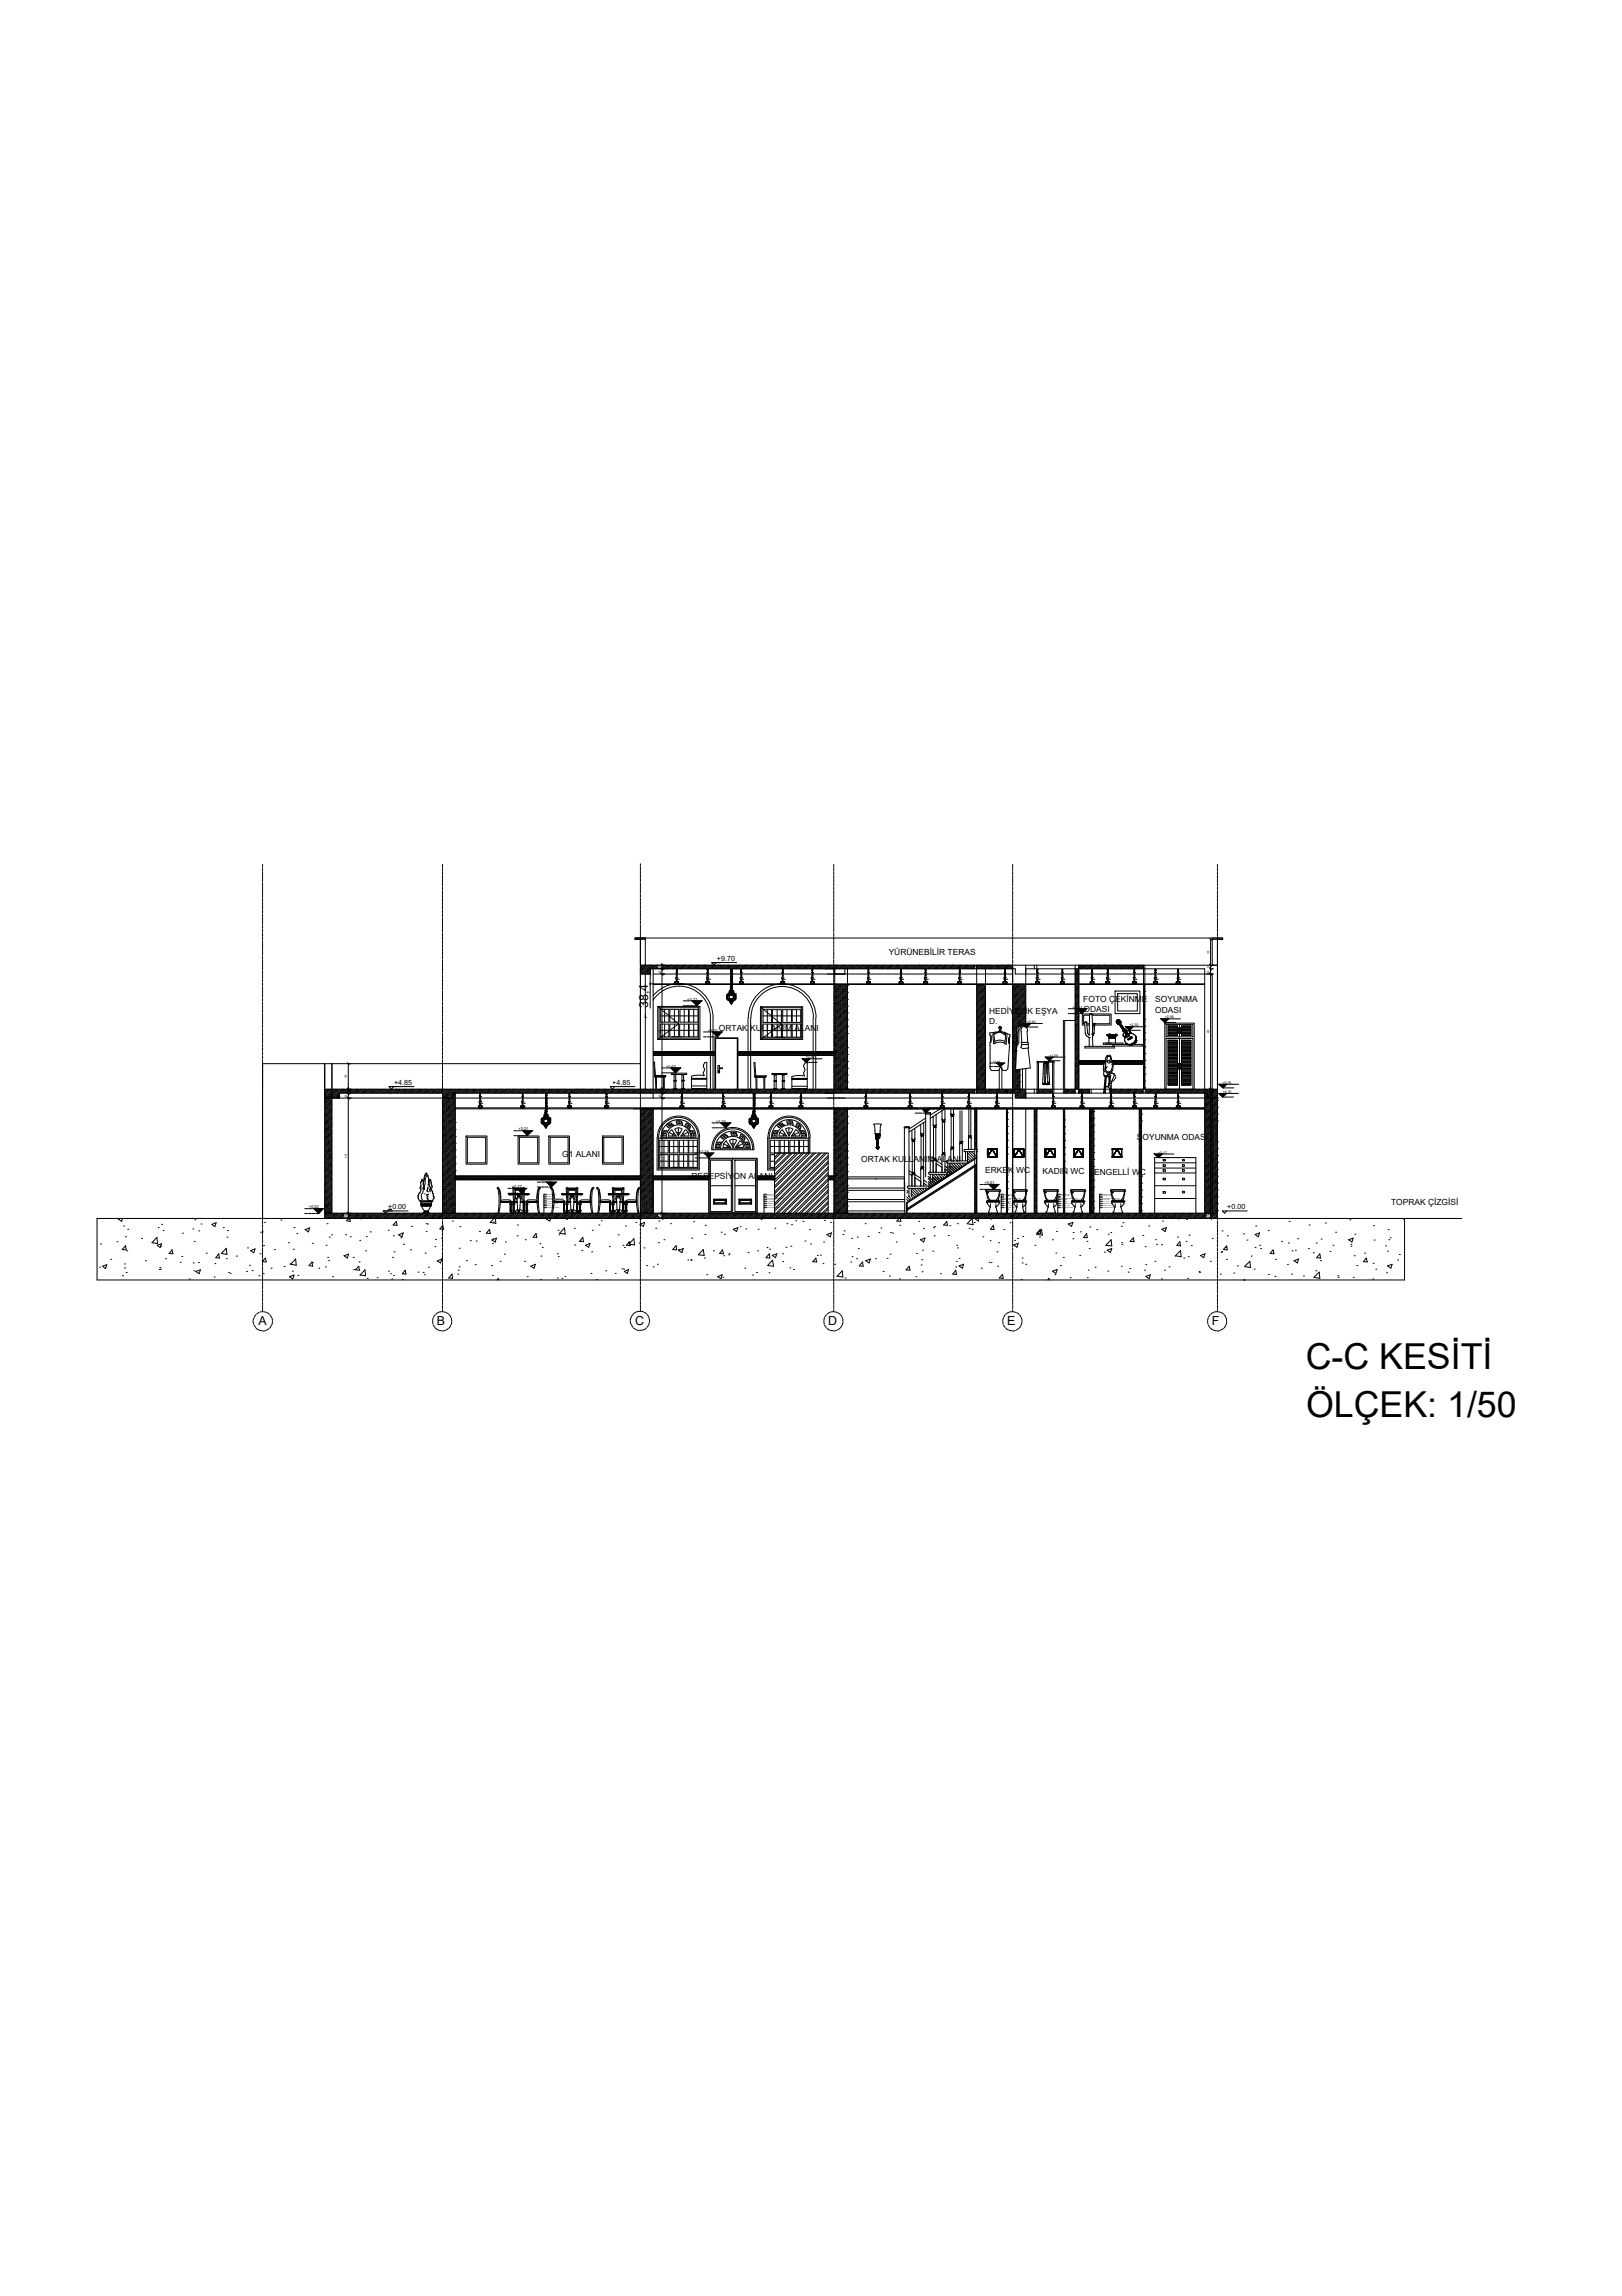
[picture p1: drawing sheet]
<svg xmlns="http://www.w3.org/2000/svg" width="210mm" height="297mm" viewBox="0 0 210 297" stroke-linecap="round" stroke-linejoin="round" font-family="sans-serif">
<defs><g id="words">
<g font-size="4.6">
<text x="169" y="177.1">C-C KESİTİ</text>
<text x="169" y="183.3">ÖLÇEK: 1/50</text>
</g>
<text font-size="1.9" x="50.2" y="157">-</text>
<g font-size="1.6">
<text x="83.9" y="130.5" transform="rotate(-90 83.9 130.5)">38,4</text>
<text x="33.5" y="171.4">A</text>
<text x="56.5" y="171.4">B</text>
<text x="82.2" y="171.4">C</text>
<text x="107.2" y="171.4">D</text>
<text x="130.3" y="171.4">E</text>
<text x="156.8" y="171.4">F</text>
</g>
<g font-size="1.1">
<text x="115" y="123.6">YÜRÜNEBİLİR TERAS</text>
<text x="128" y="131.2">HEDİYELİK EŞYA</text>
<text x="140.2" y="129.6">FOTO ÇEKİNME</text>
<text x="140.2" y="130.9">ODASI</text>
<text x="149.5" y="129.7">SOYUNMA</text>
<text x="149.5" y="131">ODASI</text>
<text x="93" y="133.4">ORTAK KULLANIM ALANI</text>
<text x="128" y="132.5">D.</text>
<text x="72.8" y="149.7">G1 ALANI</text>
<text x="147.1" y="147.5">SOYUNMA ODASI</text>
<text x="89.5" y="152.5">RESEPSİYON ALANI</text>
<text x="111.4" y="150.4">ORTAK KULLANIM ALANI</text>
<text x="127.5" y="151.8">ERKEK WC</text>
<text x="134.9" y="151.8">KADIN WC</text>
<text x="141.6" y="152">ENGELLİ WC</text>
<text x="180" y="155.9">TOPRAK ÇİZGİSİ</text>
</g>
<g font-size=".9">
<text x="92.8" y="124.3">+9.70</text>
<text x="51" y="140.4">+4.85</text>
<text x="79.2" y="140.4">+4.85</text>
<text x="50.2" y="156.4">+0.00</text>
<text x="158.8" y="156.4">+0.00</text>
</g>
<g font-size=".5">
<text x="88.9" y="129.5">+3.22</text>
<text x="138.8" y="130.5">+3.01</text>
<text x="150.7" y="131.7">+2.58</text>
<text x="91.6" y="133.5">+2.01</text>
<text x="104.3" y="136.9">+0.99</text>
<text x="132.9" y="132.4">+2.40</text>
<text x="135.8" y="136.7">+1.05</text>
<text x="146.2" y="132.7">+2.30</text>
<text x="86.2" y="138.1">+0.63</text>
<text x="158.2" y="140.2">+5.05</text>
<text x="158.2" y="141.4">+4.70</text>
<text x="67.1" y="146.2">+3.01</text>
<text x="90.5" y="149.1">+2.16</text>
<text x="92.7" y="145.2">+3.35</text>
<text x="149.9" y="149.3">+2.17</text>
<text x="66.2" y="153.7">+0.77</text>
<text x="70.1" y="152.9">+1.12</text>
<text x="127.4" y="153.2">+0.91</text>
<text x="39.9" y="156.3">+0.20</text>
</g>
<g font-size=".4">
<text x="128.5" y="137.5">+0.86</text>
<text x="118.9" y="143.4">+3.90</text>
</g>
<g font-size=".3">
<text x="85.5" y="125.8" transform="rotate(-90 85.5 125.8)">20</text>
<text x="85.5" y="125.3" transform="rotate(-90 85.5 125.3)">15</text>
<text x="156.5" y="125.8" transform="rotate(-90 156.5 125.8)">20</text>
<text x="156.5" y="125.3" transform="rotate(-90 156.5 125.3)">15</text>
<text x="156.5" y="123.4" transform="rotate(-90 156.5 123.4)">100</text>
<text x="85.5" y="133.7" transform="rotate(-90 85.5 133.7)">450</text>
<text x="156.5" y="133.7" transform="rotate(-90 156.5 133.7)">450</text>
<text x="44.9" y="141.9" transform="rotate(-90 44.9 141.9)">20</text>
<text x="44.9" y="141.3" transform="rotate(-90 44.9 141.3)">15</text>
<text x="44.9" y="139.5" transform="rotate(-90 44.9 139.5)">100</text>
<text x="85.5" y="141.9" transform="rotate(-90 85.5 141.9)">20</text>
<text x="85.5" y="141.3" transform="rotate(-90 85.5 141.3)">15</text>
<text x="156.5" y="141.3" transform="rotate(-90 156.5 141.3)">15</text>
<text x="44.9" y="149.8" transform="rotate(-90 44.9 149.8)">450</text>
<text x="85.5" y="149.8" transform="rotate(-90 85.5 149.8)">450</text>
<text x="156.5" y="149.8" transform="rotate(-90 156.5 149.8)">450</text>
<text x="44.9" y="157.5" transform="rotate(-90 44.9 157.5)">20</text>
<text x="85.5" y="157.5" transform="rotate(-90 85.5 157.5)">20</text>
<text x="156.5" y="157.5" transform="rotate(-90 156.5 157.5)">20</text>
</g>
</g></defs>
<g fill="none" stroke="#000" stroke-width=".13">
<path d="M84.6 137.5l.1 1.6h1.4M84.7 137.5l.1 1.6M84.7 137.5h-.1M84.7 139.3h1.4h-1.4zM84.8 139.1v.2M84.8 139.3l.1 1.5M84.9 139.3v1.5M85.8 139.3l.1 1.5M86 139.3v1.5M86.1 139.1v.2M87.2 139h.3M87.2 139.8h.3z"/>
<path d="M87.2 139.8l.3 .1zM87.2 139.1v.7M87.2 139.9v.9M87.4 139.1v.7M87.4 139.9v.9M88.2 139.8h.3zM88.2 139.8l.3 .1zM88.3 139h.2M88.3 139.1v.7M88.3 139.9v.9M88.5 139.1v.7M88.5 139.9v.9"/>
<path d="M88.8 138.8h-1.8l-.1 .2h1.9M88.8 138.8l.1 .1M89.5 139.5h2M89.5 139.2v.3M89.5 139.6h1.9zM91.1 139.2a3.4 3.4 0 0 0-1.6 0M91.1 139.1v.1M91.2 137.5a.81 .81 0 0 0 0 .9l-.2 .4 .1 .3M91.5 137.5v3.3h-2v-1.3M91.5 137.5h-.3M94.1 128.8h1.1M94.1 129.2h1.1"/>
<path d="M94.1 128.8v.4M94.1 129.2l.1 .2 .1-.2M94.1 128.7h.1M94.1 128.6h.1M94.1 128.6v.2M94.1 128.6l.1 .2M94.2 128.8v.4M94.2 129.3h.9l-.5 .6zM94.3 129.4h.7M94.3 128.7h.7M94.3 128.6h.1M94.3 128.6h.7"/>
<path d="M94.3 129.4l.3 .4-.1-.4M94.3 128.6v.1M94.3 128.8v.4h-.1M94.4 129.2h.5M94.4 128.8v.4M94.4 128.2h.5M94.5 128.2l-.1 .3M94.5 127.7h.3h-.3zM94.5 128.1v-.2h.3v.2M94.5 129.4l.1 .4M94.5 129.2v.1M94.5 128.1h.3"/>
<path d="M94.5 128h.3M94.5 127.9h.3M94.5 128.2v.3M94.6 127.5h.1M94.6 126.6h.1M94.6 126.9h.1M94.6 127.1h.1M94.6 126.3h.1M94.6 126.1h.1M94.6 126.5h.1M94.6 125.6h.1M94.6 129.4v.4l.1-.4-.1 .5z"/>
<path d="M94.6 125.4v.1M94.6 125.7h.1M94.6 125.8v.1M94.6 126.4v.1M94.6 126.7h.1M94.6 127.2v.1M94.6 129.2v.1M94.6 128.2l-.1 .3M94.6 127.4l.1 .1M94.6 126.7l.1 .1M94.6 126.6l.1 .1M94.6 126.8l.1 .1"/>
<path d="M94.6 127.1l.1 .1M94.6 127l.1 .1M94.6 127.3l.1 .1M94.6 127.3h.1M94.6 127.2l.1 .1M94.6 125.9l.1 .1M94.6 125.9h.1M94.6 125.8l.1 .1M94.6 126.3l.1 .1M94.6 126l.1 .1M94.6 126.5l.1 .1M94.6 126.4l.1 .1"/>
<path d="M94.6 125.5l.1 .2v-.1M94.6 125.6l.1 .1M94.6 125.5h.1M94.6 125.4l.1 .1M94.6 125.8h.1M94.6 127.7h.1h-.1M94.6 127.7v.1M94.6 128.5v-.3v.4M94.6 126.5v.1M94.6 127.5v.1M94.6 127.1v.1M94.6 126.9v.1"/>
<path d="M94.6 126.7v.1M94.6 125.9v.1M94.6 126.3v.2M94.6 126.1v.1M94.6 125.5v.1v-.1M94.6 127.4v.1M94.6 126.6v.1M94.6 126.8v.1M94.6 127.2v.2M94.6 126.2v.1M94.6 126v.1M94.6 125.6v.1"/>
<path d="M94.6 125.4h.1M94.7 127.7h.1M94.7 127.5h.1M94.7 126.7h.1M94.7 126.9h.1M94.7 127.1h.1M94.7 127.2h.1M94.7 127.3h.1M94.7 127.4h.1M94.7 125.9h.1M94.7 126h.1M94.7 126.3h.1"/>
<path d="M94.7 126.4h.1M94.7 126.1h.1M94.7 126.5h.1M94.7 126.6h.1M94.7 125.7h.1M94.7 125.5h.1M94.7 125.7v.1M94.7 126.1v.1M94.7 127.5v.1M94.7 128.2v.3M94.7 126.6v.2M94.7 127.8h.1"/>
<path d="M94.7 126.9v.2M94.7 127.4v.1M94.7 127.2v.1M94.7 126.7v.2M94.7 125.9v.1M94.7 126.4v.1M94.7 126.1v.2M94.7 125.3v.2M94.7 125.8v.1M94.7 129.2v.1M94.8 128.2v.3M94.8 129.4l-.1 .4"/>
<path d="M94.8 129.2v.1M94.8 129.4l-.1 .4 .3-.4M94.8 128.2l.1 .3M94.9 128.1h-.5l-.1 .4 .7 .1M94.9 128.1l.1 .4M94.9 128.8v.4M94.9 128.8v.4h.2M95 128.6h.1M95 128.6l.1 .1 .1-.1v.2M95 129.2l.1 .2 .1-.2M95.1 128.7h.1M95.1 128.8v.4"/>
<path d="M95.2 128.6h.1M95.2 128.8v.4M97.6 137.5l.1 1.7h1.4M97.7 139.3h1.4M97.7 139.3v.1h1.4v-.1M97.7 137.5l.1 1.7M97.7 139.1v.2M97.7 137.5h-.1M97.8 139.4l.1 1.5M97.9 139.4v1.5M98.8 139.4l.1 1.5M99 139.4v1.5"/>
<path d="M99.1 139.1v.2M100 138.9h1.7M100 138.8l-.1 .2h1.9l-.1-.2M100.1 139.8l.4 .1zM100.2 139v.1h.3v-.1M100.2 139.9h.3zM100.2 139.1v.7M100.2 139.9v.9M100.4 139.1v.7M100.4 139.9v.9M101.2 139v.1h.3v-.1M101.2 139.8l.3 .1z"/>
<path d="M101.2 139.9h.3zM101.2 139.1v.7M101.2 139.9v.9M101.5 139.1v.7M101.5 139.9v.9M102.5 139.6h1.9h-1.9zM102.5 139.3v.2M104.1 139.2a3.4 3.4 0 0 0-1.6 .1M104.1 139.1v.1M104.2 137.5l-.2 .5a.67 .67 0 0 1 0 .8l.1 .4M104.5 137.5v3.3h-2v-1.3h2M104.5 137.5h-.3"/>
<path d="M128.1 134.9v3.3l.2 .3h.9l.3-.5 .2 .5h.5l.2-.2 .2-3.4M128.1 133.9l.1 .5-.1 .5M128.2 133.9l.1 .5-.1 .5M128.6 133.6l.2 1.4h-.2l-.1-1.2M128.8 133.5l-.7 .1v.3M128.8 133.5h.2M128.8 135a1.33 1.33 0 0 1 1.3 0M128.8 134.7a1.33 1.33 0 0 1 1.3 0M129.2 133.5h.4M129.2 133l.2-.2h.1l.1 .1-.1 .4 .7 .5M129.2 133h.1M129.3 133a.11 .11 0 0 1 .1-.1 .11 .11 0 0 1 .1 .1 .11 .11 0 0 1-.1 .1"/>
<path d="M129.3 138.4v2.5M129.4 133.4l.2 .2 .5 .3M129.4 133.1v.2l-.2 .2-.6 .2M129.4 133.4l-.8 .4M129.5 138l.1 .2M129.6 138.2h.1M129.7 138.3v2.6M129.8 133.5l.9 .4v.2M130.2 133.6l-.2 1.4 .2 .1M130.3 133.7l-.1 1.4M130.6 134.2l-.1 .8M130.7 134.1v.8"/>
<path d="M131.8 132.7l-.2 .2v2.3M131.9 132.8h.2M131.9 132.7l-.2 .3M132 138.3v2.6M132.2 132.6l-.4 .1-.4 5.7 1.9-.2-.3-2.6M132.2 132.6l.5 .2M132.2 132.7h-.2v-.4h-.1v.3l-.1 .2M132.2 132.6l-.1 .3-.2 .4v1.5l-.2 .4M132.2 134.9l-.1-1.6 .1-.3 .2-.2 .4 .1 .2 .4-.1 .2 .1 1.4M132.2 134.9h.8M132.2 134.9v.3M132.3 138.3v2.6"/>
<path d="M133 134.9h.1l-.1 .2M133 135.1l.1 .5-.7 .1-.3-.2 .1-.3M133 135.1l-.8 .1M134.2 137.3h.1v.1h-.1zM134.3 137.3v.1M134.3 137.4h.8M135.2 137.6h-.2l-.1 2.6 .1 .1h.2M135.2 137.4h1.1M135.2 137.4h.3M135.2 137.5l-.1 .1h.1v-.1M135.2 137.5h.1M135.2 137.4h.1"/>
<path d="M135.2 137.6v2.7M135.2 140h.1M135.2 137.6h.1l.1 1.1M135.3 137.3l-.1 .1M135.3 137.4h.1M135.5 137.6h-.1l-.1 2.6M135.5 137.5h.1M135.5 137.6l.1 2.7M135.5 137.4h.8M135.5 137.5v.1h.1v-.1M135.5 137.4h.1M135.6 137.6h.1l.1 2.7"/>
<path d="M135.6 137.5h.1M135.6 140l.2 .2M135.6 137.4h.1M135.7 137.3l-.2 .1M135.7 137.4h.1M136.3 137.3h.1v.1h-.1zM136.3 137.3v.1M156.2 126h.7M54.3 154.3l-.2 .4v.3l.3 .4M54.4 155.4h.1M54.4 155.5h.1M54.4 155.3h1.5"/>
<path d="M54.4 155.4h1.5M54.4 155.5h1.5M54.5 155.8h1.3v.1M54.5 155.8v.2M54.5 155.8v.1M54.5 155.7h1.3M54.5 155.5a1.55 1.55 0 0 0 .4 1.1l.5 .1a1.62 1.62 0 0 0 .4-1.2M54.5 156h1.3M54.6 153.4h-.1l-.1 .2 .1 .5-.2 .3M54.8 153.7h.1M54.8 153.7v.2M54.8 156.9h.7"/>
<path d="M54.8 152.9l-.1-.3h-.1l-.3 1.1 .1 .2M54.8 153.4v.3M54.9 156.7l-.1 .2M54.9 156.7h.5M54.9 156.7h.1M54.9 155.8l-.1 .2v-.2v.2l-.1-.2-.1 .1v-.1v.1l-.1-.1v.2M54.9 155.8l-.1 .2v-.2v.2l-.1-.2-.1 .2v-.2v.2l-.1-.2v.2M54.9 155.8l.2 .2v-.2M54.9 154.5h.1M55 152.1h.1M55 152.1l-.1 .2v.3h-.1v.5v.2M55.1 151.8h.1"/>
<path d="M55.1 151.8h.1l.3 .7-.1 .4 .3 .8v.5M55.1 151.8l-.1 .3M55.1 155.8l.1 .2 .1-.2M55.2 152.1l-.3 1.5a.3 .3 0 0 1-.1 .4l-.1 .3a.61 .61 0 0 0 0 .9M55.3 154.5h.1M55.3 154.5l.1 .7 .2 .1M55.3 155.8l.1 .2 .1-.2v.2l.1-.2v.1l.1-.1v.1v-.1v.1l.1-.1v.2M55.3 155.8l.1 .2 .1-.2v.2l.1-.2v.2l.1-.2v.2l.1-.2v.2M55.4 156.7h.1M55.4 153.6l-.1 .4 .1 .2M55.4 156.7l.1 .2M55.5 153l-.1 .3h.1"/>
<path d="M55.5 154.5h-.2M55.6 152.6h.1M55.6 155.3h.1M55.6 152.6h.1l.1 .5 .1 .3-.1 .5 .2 .2v.3l.1 .1v.3M55.6 152.6l-.1 .3M55.8 155.8v.2M55.9 155.4h.1M55.9 155.5h.1M56.1 154.8h.1M56.1 154.8h.1v.3l-.3 .3M70 144.8h.3v.4h-.3M70 144.8h1.3v.5h-1.3"/>
<path d="M70 144.8v.5M70 145.3l.2 .1 .1-.1M70 144.8l.1-.1 .1 .1M70.1 144.7h.1M70.1 144.6h.1M70.2 144.8v.5M70.2 145.4l.4 .6M70.3 145.4h.7M70.3 145.4h.8l-.5 .6M70.3 144.7h.7M70.3 144.6h.1M70.3 144.6h.7"/>
<path d="M70.3 145.4l.3 .4-.1-.4 .1 .5M70.3 144.6v.1M70.4 144.8h.5v.4h-.5M70.4 144.8v.5M70.4 144.2h.5M70.5 144.2l-.2 .4M70.5 144.2l-.1 .4M70.5 144h.3M70.5 143.7h.3zM70.5 144.2v-.3h.3v.3M70.5 145.3v.1M70.5 144.1h.3"/>
<path d="M70.5 144.2v.4M70.6 145.3v.1M70.6 142.6l.1 .1h-.1M70.6 143.1l.1 .2h-.1M70.6 143.5h.1M70.6 143.5l.1 .1M70.6 142.7l.1 .1M70.6 142.9l.1 .1M70.6 142.9h.1M70.6 143.1l.1 .1M70.6 143.4h.1M70.6 143.3l.1 .1"/>
<path d="M70.6 141.9l.1 .1M70.6 142.3l.1 .1M70.6 142.1h.1M70.6 142.1l.1 .1M70.6 142.5l.1 .1M70.6 141.7l.1 .1M70.6 141.7h.1M70.6 141.5h.1M70.6 142.7h.1M70.6 143.1h.1M70.6 143.2h.1M70.6 143.3h.1"/>
<path d="M70.6 141.9h.1M70.6 142.4h.1M70.6 142.3h.1M70.6 142.5h.1M70.6 141.5l.1 .2v-.1M70.6 141.8h.1M70.6 143.8h.1M70.6 144.2v.3M70.6 143.8v.1M70.6 143.5v.2M70.6 143v.1M70.6 143.2v.1"/>
<path d="M70.6 143.3v.1M70.6 142.7v.2M70.6 141.9v.2M70.6 142.4v.1M70.6 142.1v.2M70.6 141.5v.1M70.6 141.7v.1M70.6 142.5v.1M70.6 141.4v.1M70.6 144.2v.4M70.7 143.8h.1M70.7 143.5h.1"/>
<path d="M70.7 142.7h.1M70.7 143h.1M70.7 142.9h.1M70.7 143.2h.1M70.7 142.4h.1M70.7 142.1h.1M70.7 142.2h.1M70.7 142.6h.1M70.7 141.7h.1M70.7 145.9l.1-.5-.2 .6M70.7 141.5v.1M70.7 141.8h.1"/>
<path d="M70.7 141.9v.1M70.7 142.5v.1M70.7 142.8h.1M70.7 143.3v.1M70.7 143.6h.1M70.7 144.2v.3M70.7 143.8v.1M70.7 143v.1M70.7 143.4v.1M70.7 143.6v.1M70.7 142.8v.1M70.7 142v.1"/>
<path d="M70.7 142.4l-.1 .2M70.7 142.2v.1h-.1M70.7 141.4v.1h-.1M70.7 143.1h-.1M70.7 141.9h-.1M70.7 143.4h.1M70.7 142h.1M70.7 141.5h.1M70.7 145.4l-.1 .5v-.5v.6M70.8 144.2v.3M70.8 145.3v.1M70.8 144.2v.4"/>
<path d="M70.8 145.4l-.1 .4 .3-.4M70.8 144.2l.1 .4M70.9 144.2l.1 .4M70.9 145.2h.2M70.9 144.8h.2M70.9 144.8v.5M71 144.6h.1M71 144.6v.1M71 145.3l.1 .1 .1-.1M71.1 144.7h.1M71.1 144.8v.5M71.1 144.6h.1"/>
<path d="M71.1 144.8h.1v.4h-.1zM71.1 144.7v.1M71.1 144.7l.1 .1M87.2 140.8h.4v.1h-.4zM88.2 140.8h.4v.1h-.4zM89.5 140.5h2M96.9 144.8h1.3v.5h-1.3zM97 144.8h.1M97 144.7h.1M97 144.7v.1M97.1 144.7h.1M97.1 144.9h-.1l.1 .6 .1-.2"/>
<path d="M97.1 144.8v.5M97.1 144.7v.1M97.1 145.4h.8M97.1 145.4l.5 .6M97.2 144.6h.1M97.2 144.6h.7M97.2 144.7h.7M97.2 144.7v.1h.7M97.3 144.9h-.2v.4M97.3 144.8v.5M97.3 145.3v-.4h.7v.4M97.3 144.3h.5"/>
<path d="M97.4 144.2h.3l.1 .4M97.4 144.2l-.2 .4M97.4 143.7l.3 .1zM97.4 144.1h.3M97.4 144h.3M97.4 145.3v.1M97.4 145.4l.2 .6M97.5 144.2l-.1 .4M97.5 143.5h.1M97.5 143.6h.1M97.5 142.8h.1M97.5 142.7h.1"/>
<path d="M97.5 142.9h.1M97.5 143h.1M97.5 143.2h.1M97.5 143.1h.1M97.5 143.3h.1M97.5 142h.1M97.5 141.9h.1M97.5 142.4h.1M97.5 142.2h.1M97.5 142.1h.1M97.5 142.6h.1M97.5 142.5h.1"/>
<path d="M97.5 141.8h.1M97.5 141.7h.1M97.5 141.5h.1M97.5 145.4l.1 .5v-.5M97.5 142.3v.1M97.5 141.8v.1M97.5 143.8v.1M97.5 142.6v.1M97.5 143.4l.1 .1M97.5 142v.1h.1M97.5 142.2v.1l.1 .1M97.5 142.7l.1 .1"/>
<path d="M97.5 142.9l.1 .1M97.5 144.2v.4M97.5 141.9l.1 .1M97.5 143.1l.1 .1M97.5 143.8h.1M97.6 144.3v.3M97.6 142.6v.1M97.6 143.8v.1M97.6 143v.2M97.6 143.4v.1M97.6 143.2v.1M97.6 143.6v.1"/>
<path d="M97.6 142.8v.1M97.6 141.8v.1M97.6 142v.1M97.6 142.4v.1M97.6 142.2v.1M97.6 141.6v.1v-.1M97.6 141.4v.1M97.6 143.8h.1M97.6 143.6h.1M97.6 142.8h.1M97.6 143h.1M97.6 143.2h.1"/>
<path d="M97.6 143.4h.1M97.6 142h.1M97.6 142.4h.1M97.6 142.2h.1M97.6 142.6h.1M97.6 141.8h.1M97.6 141.6h.1M97.6 141.5h.1M97.6 144.2v.4M97.6 143.6h-.1v.1M97.6 142.8h-.1v.1M97.6 143h-.1v.1"/>
<path d="M97.6 143.2l-.1-.1v.2M97.6 143.4l-.1-.1 .1 .1M97.6 142.4h-.1v.1M97.6 142.2l-.1-.1 .1 .1M97.6 142.6l-.1-.1 .1 .1M97.6 141.6h-.1v.1v-.1M97.6 141.8l-.1-.1 .1 .1M97.6 144.2l.1 .4M97.6 145.4v.6M97.6 145.3v.1M97.7 144.2v.4M97.7 144.2v-.3h-.3l-.1 .7"/>
<path d="M97.7 145.3v.1M97.8 144.2l.1 .4M97.8 144.8v.5M97.9 144.7v.1M97.9 144.6h.1M97.9 145.4l-.3 .4 .1-.4-.1 .5M97.9 145.3l.1 .2 .1-.2M97.9 145.4h-.7l.3 .4-.1-.4 .1 .5M97.9 145.4l-.3 .6M98 144.8h.1M98 144.7h.1M98 144.9h.2"/>
<path d="M98 144.7l-.1 .1M98 144.8v.5M98.1 144.7v.1M100.1 140.8h.4v.1h-.4zM101.1 140.8h.5v.1h-.5zM102.5 140.5h2M109.7 156.7h7.4M109.7 155.2h7.4M109.7 153.7h7.4M109.7 155.5h7.4M109.7 154h7.4M109.7 152.5h7.3"/>
<path d="M109.7 152.3h7.3M117 145.8h.7M117 145.9v8.2M117.1 145.8h.5M117.1 152.9v4M117.3 155.6h.1M117.3 155.2l.3 .2M117.3 154.8l.5 .5M117.4 154l.1 .2-.1 .1M117.4 155.6v1.3M117.5 153.7h2.7M117.5 153.4h2.7"/>
<path d="M117.6 153.4l-.2 .2 .2 .1M117.6 154.8l.4 .4M117.6 145.7l.1 .1M117.6 145.9v7.5M117.6 153.7v1.1M117.6 151.5l.5 .3M117.6 151.8l.4 .3M117.7 145.8v.1h-.7M117.9 154.7l.3 .3M117.9 154.4l.5 .5M117.9 154l.7 .8M117.9 153.7v1.1"/>
<path d="M118 153.7l.8 .9M118 153.4h.1M118 147.3l.2 .1 .2-.1M118 153.4v-1.5h.4v1.5M118 146.2l.1 1.3M118 152.1l.2-.2 .2 .2M118.1 151.7h.2M118.1 151.7v-4h.2v4M118.1 151.8h.2M118.1 147.5v.1h.2v-.1M118.1 151.8v.1M118.1 147.5h.2"/>
<path d="M118.1 151.8h.1M118.1 147.6h.1M118.3 151.8h.1M118.3 147.6h.1M118.3 153.7l.7 .8M118.3 151.8v.1M118.4 153.4h.1M118.4 152l.8 .4M118.4 152.3l.8 .6M118.4 146l-.1 1.5M118.6 153.7l.6 .6M118.7 154.5h.1"/>
<path d="M119 153.7l.5 .5M119.2 151.3l.1-.1 .2 .1M119.2 146.6l.1 .1 .2-.1M119.2 153.4v-2.2h.3v2.2M119.2 146.7v.2h.3v-.2M119.2 147h.3v3.9h-.3zM119.2 151.2v-.2h.3v.2M119.2 151h.1M119.2 146.9h.1M119.3 153.7l.4 .4M119.5 151h.1M119.5 146.9h.1"/>
<path d="M119.5 153.9h.1M119.5 152.7l.4 .2M119.5 153.1l.4 .2M119.5 145.3v1.4h-.3v-1.2M119.7 153.7l.2 .3M119.7 144h.7v.1h-.7zM119.8 153.7h.1M119.8 144.1v8.2M119.8 144.6l-2.2 1.5M119.8 145.1l-2.2 1.4M119.8 144h.5M119.9 143.9l-.1 .1"/>
<path d="M120 153.7l.1 .1M120.1 153.4l.2 .2M120.1 153l.5 .5M120.1 152.2l.2 .2-.2 .1M120.2 153.6l.1 .1M120.2 153.2l.3 .3M120.2 152.9l.5 .5M120.2 152.5l.7 .8M120.3 151.7h2.6M120.3 152.3l.8 .8M120.3 151.6l-.1 .2 .1 .1M120.3 152.9l.4 .5"/>
<path d="M120.4 143.9v.1M120.4 144.1v7.6M120.4 151.9v1M120.4 149.6l.4 .3M120.4 150.1l.4 .2M120.4 144.7l1.9-1.2-.1 1.4M120.6 152.3l.8 .7M120.7 151.9v1l.2 .3M120.7 152.6l.4 .5M120.7 152.2l.7 .7M120.7 151.9l.9 .9M120.8 150.2l.2-.1 .1 .1"/>
<path d="M120.8 151.6h.1M120.8 145.5l.2 .1 .1-.1M120.8 151.7v-1.6h.3v1.6M120.8 144.4v1.3M120.8 149.8h.3M120.8 150h.3M120.8 145.7v.1M120.8 149.8v-3.9h.3v3.9M120.8 150v.1M120.8 145.8h.3M120.8 145.8h.1M120.8 145.7h.3"/>
<path d="M120.8 149.9h.1M120.8 149.9h.3M120.8 149.9v.1M121 152.3l.6 .6M121.1 149.9h.1M121.1 145.8h.1M121.1 151.9l.7 .8M121.1 149.9v.1M121.1 145.7v.1M121.1 150v.1M121.1 151.6h.1M121.1 150.1l.8 .6"/>
<path d="M121.1 150.5l.8 .5M121.1 144.2v1.5M121.3 152.3l.5 .4M121.4 151.9l.6 .6M121.7 143.5l-1.3 .8M121.7 152.3l.3 .3M121.7 151.9l.5 .5M121.8 143.3h.1M121.9 144.7l.2 .2 .2-.2M121.9 151.7v-2.3h.4v2.3M121.9 143.7v1.2M121.9 149.5l.2-.2 .2 .2"/>
<path d="M121.9 149.1h.3M121.9 149.4v-.2h.3v.2M121.9 144.9v.2h.3v-.2M121.9 149.1v-4h.3v4M121.9 149.1l.1 .1M121.9 144.9h.3M122 149.2h.1M122 145.1h.1M122 149.2h.2M122 152.3l.2 .2M122.1 151.9l.3 .4M122.2 149.2h.1"/>
<path d="M122.2 145.1h.1M122.2 149.1v.1M122.3 150.9l.4 .2M122.3 151.2l.4 .3M122.4 152.3h.1M122.5 151.9l.1 .2M122.5 151.3l.5 .6M122.5 152l.1 .2M122.5 151.7l.3 .3M122.5 151l.8 .8M122.6 150.2h2.6M122.6 150.1l-.1 .2 .1 .1"/>
<path d="M122.6 150.8l.9 .8M122.7 150.5v1.2M122.8 151.9v.1M122.9 151.8h.1M122.9 151.4l.4 .3M122.9 151l.6 .6M122.9 150.7l.8 .8M122.9 150.5v1.4h-2.6M123 150.8l.7 .7M123 144l.2 .2 .2-.2M123 150.5l.9 .8M123 143.3v.9h.4"/>
<path d="M123 148.8l.2-.2 .2 .2M123.1 148.6l-.1 1.6M123.1 144.4v4h.3v-4M123.1 148.6v-.1h.3v1.7M123.1 144.4h.3M123.1 148.6h.3M123.1 148.4h.1M123.1 144.4h.1M123.1 144.4h.2M123.3 150.8l.6 .6M123.3 148.4h.1M123.3 144.4h.1"/>
<path d="M123.4 144.2h.1M123.4 150.5l.7 .7M123.4 143.3v1h-.3v-.1M123.7 150.5l.6 .5M124 150.8l.3 .3M124.1 150.5l.4 .4M124.2 148l.2-.1 .2 .1M124.2 150.2v-2.3h.3v2.3M124.2 143.7v4h.3M124.2 147.8h.3M124.2 147.8v.1M124.3 147.7h.1"/>
<path d="M124.3 147.7h.2M124.3 147.7l-.1 .1M124.4 150.8l.1 .2M124.4 150.5l.3 .3M124.4 151.1l-7.1 4.6M124.5 147.7h.1M124.5 143.7v4M124.5 147.7v.2M124.7 150.8l-7.4 4.8v1.3M124.8 150.5l.2 .2M125 149v1.2M125.1 150.5h.1"/>
<path d="M125.2 150.2l.2 .2M125.2 149.9l.4 .3M125.2 149.5l.6 .6M125.2 149.2l.8 .8M125.2 149v1.5h-2.6M125.3 148.7v-1.5h.4v1.5M125.3 147.3l.2-.2 .2 .2M125.4 147h.1M125.4 149l.8 .8M125.4 146.9h.2M125.4 147h.2M125.4 147.2v-.2h.2v.2"/>
<path d="M125.4 147.1h.2M125.4 143.3v3.7M125.6 147h.1M125.6 143.3v3.7M125.7 149l.7 .7M126.1 148.7h-1.2l-.2 .2 .2 .1h1.2M126.4 148.7h.1M126.4 149h.1M126.4 149.7l-6.3 4.1M126.4 149.8l-6.3 4.1M126.4 150.7l-9 5.8M126.4 150.8l-9 5.8"/>
<path d="M126.4 150.6l-1.8 1.2M135 140.2v.1M135.2 140l.1 .1M135.3 140.2h.1M135.3 140.2h-.4M135.3 140.2l.1 .1h.2M135.4 140.3h-.2M135.4 140.2v.1M135.6 140v.1h.1M135.7 140.2h.1M135.7 140.2v.1M135.8 140.2h-.5"/>
<path d="M135.8 140.3h-.2M135.8 140.2v.1"/>
</g>
<!-- layer: hatch -->
<g fill="none" stroke="#000" stroke-width=".13">
<path d="M82.9 125.1h.1M82.9 126h.1M82.9 125.4h.1M83 125.6l-.1 .1M83 124.9l-.1 .1M83 125l-.1 .1M83 125.9l-.1 .1M83 125.3h.1M83.1 125.5l-.1 .1M83.1 124.9l-.1 .1M83.1 125.2h.1M83.1 125.8h-.1"/>
<path d="M83.2 125.4l-.1 .1M83.2 125.7l-.1 .1M83.3 125l-.1 .1M83.3 125.9l-.1 .1M83.3 124.9l-.4 .4M83.3 125.3l-.1 .1M83.3 125.5v.1M83.4 124.9l-.1 .1M83.4 125.8l-.1 .1M83.4 124.9h.1M83.4 125.2l-.1 .1M83.4 125.5h.1"/>
<path d="M83.5 125.7l-.1 .1M83.5 125.1l-.1 .1M83.5 126h.1M83.6 125.3l-.1 .1M83.6 124.9l-.7 .7M83.6 125.6l-.1 .1M83.6 125h.1M83.6 125.8v.1M83.7 125.2l-.1 .1M83.7 124.9h.1M83.7 125.5h-.1M83.7 125.8h.1"/>
<path d="M83.8 126h.1M83.8 125.1l-.1 .1M83.8 125.4l-.1 .1M83.8 125.6v.1M83.9 124.9l-1 1M83.9 125l-.1 .1M83.9 125.9l-.1 .1M83.9 125.3h-.1M84 125.5l-.1 .1M84 124.9l-.1 .1M84 125.8h-.1M84.1 124.9h.1"/>
<path d="M84.1 125.2h-.1M84.1 125.4l-.1 .1M84.1 125.7v.1M84.1 125v.1M84.1 125.9v.1M84.2 124.9l-1.2 1.1M84.2 125.5l-.6 .5M84.2 125.8l-.3 .2M84.2 125.3l-.1 .1M84.2 125.6h-.1M84.3 124.9l-.1 .1M84.3 124.9h.1"/>
<path d="M84.3 125.2l-.1 .1M84.4 125.1v.1M84.4 125.3h.1M84.5 124.9l-1.2 1.1M84.5 125h-.1M84.6 125.2l-.1 .1M84.6 136l-.1 .1M84.7 124.9h-.1M84.7 125.1l-.1 .1M84.8 124.9l-.5 .4M84.8 125l-.1 .1M84.8 136l-.3 .3"/>
<path d="M84.8 125.3h-.1M84.9 124.9l-.1 .1M84.9 124.9h.1M84.9 125.2h.1M85 136l-.5 .5M85 125l-.1 .1M85.1 124.9l-.5 .4M85.1 125.3h-.1M85.1 125.3h.1M85.1 125.1l-.2 .2M85.1 125h.1M85.2 125.3h.1"/>
<path d="M85.2 124.9h.1M85.2 136l-.5 .6M85.3 125.3h.1M85.4 124.9h-.1M85.4 136l-.5 .6M85.5 125.3h.1M85.5 124.9h.1M85.6 136l-.5 .6M85.7 124.9h-.1M85.7 125h.1M85.7 125.3h-.1M85.8 124.9l-.1 .1"/>
<path d="M85.8 124.9h.1M85.8 125.2h.1M85.8 136l-.5 .6M85.9 125v.1M86 124.9l-.3 .3M86 125.3h-.1M86 124.9v.1M86 136l-.5 .6M86.1 124.9h.1M86.1 125.2l-.1 .1M86.2 125.1l-.1 .1M86.2 125.3h.1"/>
<path d="M86.2 136l-.5 .6M86.3 124.9l-.5 .4M86.3 125h-.1M86.3 125.2v.1M86.4 124.9h-.1M86.4 136l-.5 .6M86.5 125.1l-.1 .1M86.6 124.9l-.5 .4M86.6 125l-.1 .1M86.6 125.3h-.1M86.6 136l-.5 .6M86.7 124.9l-.1 .1"/>
<path d="M86.7 124.9h.1M86.7 125.2h-.1M86.8 125v.1M86.9 124.9l-.5 .4M86.9 125.3h-.1M86.9 136l-.6 .6M86.9 124.9v.1M87 124.9h.1M87 125.2l-.1 .1M87.1 136l-.5 .6M87.1 125.3h.1M87.1 125.1l-.1 .1"/>
<path d="M87.2 124.9l-.5 .4M87.2 125h-.1M87.2 125.2v.1M87.3 136l-.5 .6M87.3 124.9h-.1M87.4 125.1l-.1 .1M87.4 124.9l-.4 .4M87.4 125v.1M87.5 125.3h-.1M87.5 136l-.5 .6M87.6 124.9l-.1 .1M87.6 124.9h.1"/>
<path d="M87.6 125.2h-.1M87.7 125v.1M87.7 136l-.5 .6M87.7 124.9l-.4 .4M87.7 125.3h.1M87.8 124.9l-.1 .1M87.9 124.9h.1M87.9 125.2l-.1 .1M87.9 136l-.5 .6M88 125.3h.1M88 125.1l-.1 .1M88 124.9l-.4 .4"/>
<path d="M88.1 125h-.1M88.1 125.2l-.1 .1M88.1 136l-.5 .6M88.2 124.9h-.1M88.3 125.1l-.1 .1M88.3 124.9l-.4 .4M88.3 125v.1M88.3 136l-.5 .6M88.4 125.3h-.1M88.5 124.9l-.1 .1M88.5 124.9h.1M88.5 125.2h-.1"/>
<path d="M88.5 136l-.5 .6M88.6 124.9l-.4 .4M88.6 125l-.1 .1M88.6 125.3h.1M88.7 124.9l-.1 .1M88.8 124.9h.1M88.8 125.2l-.1 .1M88.8 136l-.5 .6M88.9 125.3h.1M88.9 125.1l-.1 .1M88.9 124.9l-.4 .4M89 125h-.1"/>
<path d="M89 136l-.5 .6M89 125.2l-.1 .1M89.1 124.9h-.1M89.1 125.1v.1M89.2 136l-.5 .6M89.2 125v.1M89.3 124.9l-.5 .4M89.3 125.3h-.1M89.4 124.9l-.1 .1M89.4 124.9h.1M89.4 125.2h-.1M89.4 136l-.5 .6"/>
<path d="M89.5 125l-.1 .1M89.6 124.9l-.5 .4M89.6 125.3h-.1M89.6 124.9v.1M89.6 136l-.5 .6M89.6 124.9h.1M89.6 125.2v.1M89.8 125.3h.1M89.8 125.1l-.1 .1M89.8 136l-.5 .6M89.9 124.9l-.5 .4M89.9 125h-.1"/>
<path d="M89.9 125.2v.1M90 124.9h-.1M90 125.1l-.1 .1M90 136l-.5 .6M90.2 124.9l-.6 .4M90.2 125l-.1 .1M90.2 125.3h-.1M90.2 124.9v.1M90.2 136l-.5 .6M90.3 124.9h.1M90.3 125.2h-.1M90.4 125l-.1 .1"/>
<path d="M90.5 124.9l-.6 .4M90.5 125.3h-.1M90.5 136l-.6 .6M90.5 124.9v.1M90.5 124.9h.1M90.5 125.2v.1M90.7 125.3h.1M90.7 125.1l-.1 .1M90.7 136l-.6 .6M90.7 124.9l-.5 .4M90.7 125h.1M90.8 125.2l-.1 .1"/>
<path d="M90.9 124.9h-.1M90.9 136l-.6 .6M90.9 125.1l-.1 .1M91 124.9l-.5 .4M91 125v.1M91.1 125.3h-.1M91.1 136l-.6 .6M91.1 124.9v.1M91.2 124.9h.1M91.2 125.2h-.1M91.3 125l-.1 .1M91.3 136l-.6 .6"/>
<path d="M91.3 124.9l-.5 .4M91.3 125.3h.1M91.4 124.9l-.1 .1M91.4 124.9h.1M91.4 125.2v.1M91.5 136l-.5 .6M91.6 125.1l-.1 .1M91.6 125.3h.1M91.6 124.9l-.5 .4M91.7 125h-.1M91.7 125.2l-.1 .1M91.7 136l-.5 .6"/>
<path d="M91.8 124.9h-.1M91.8 125.1l-.1 .1M91.9 124.9l-.5 .4M91.9 125l-.1 .1M91.9 136l-.5 .6M92 125.3h-.1M92 124.9v.1M92.1 124.9h.1M92.1 125.2h-.1M92.1 136l-.5 .6M92.2 125l-.1 .1M92.2 124.9l-.5 .4"/>
<path d="M92.2 125.3h.1M92.3 124.9l-.1 .1M92.3 124.9h.1M92.3 125.2v.1M92.4 136l-.6 .6M92.4 125.1v.1M92.5 125.3h.1M92.5 124.9l-.5 .4M92.5 136.1l-.5 .5M92.5 136.3l-.3 .3M92.5 136.5l-.1 .1M92.6 125h-.1"/>
<path d="M92.7 124.9h-.1M92.7 125.1l-.2 .2M92.8 124.9l-.5 .4M92.8 125l-.1 .1M92.9 125.3h-.1M92.9 124.9v.1M92.9 124.9h.1M92.9 125.2h.1M93.1 125l-.1 .1M93.1 124.9l-.5 .4M93.1 125.3h.1M93.2 124.9h.1"/>
<path d="M93.2 124.9l-.1 .1M93.2 125.2v.1M93.3 125.1l-.1 .1M93.4 125.3h.1M93.4 124.9l-.5 .4M93.5 125h-.1M93.5 124.9h.1M93.6 125.1l-.2 .2M93.7 124.9l-.5 .4M93.7 125l-.1 .1M93.8 125.3h-.1M93.8 124.9v.1"/>
<path d="M93.8 125.2h.1M94 125l-.1 .1M94 124.9l-.5 .4M94 125.3h.1M94.1 124.9l-.1 .1M94.1 124.9h.1M94.1 125.2v.1M94.2 125.1l-.1 .1M94.3 125.3h.1M94.3 124.9l-.5 .4M94.3 125h.1M94.4 125.2l-.1 .1"/>
<path d="M94.4 124.9h.1M94.5 125.1l-.1 .1M94.6 124.9l-.5 .4M94.6 125l-.1 .1M94.6 125.3h.1M94.7 124.9l-.1 .1M94.7 125.2h.1M94.9 125l-.1 .1M94.9 124.9l-.5 .4M94.9 125.3h.1M95 124.9l-.1 .1M95 124.9h.1"/>
<path d="M95 125.2l-.1 .1M95.1 125.1l-.1 .1M95.2 125.3h.1M95.2 124.9l-.5 .4M95.2 125h.1M95.3 125.2l-.1 .1M95.4 124.9h-.1M95.4 125.1l-.1 .1M95.5 124.9l-.5 .4M95.5 125l-.1 .1M95.5 125.3h-.1M95.6 124.9l-.1 .1"/>
<path d="M95.7 124.9h.1M95.7 125.2h-.1M95.7 136l-.1 .2h-.1M95.7 125v.1M95.8 124.9l-.5 .4M95.8 125.3h-.1M95.9 124.9l-.1 .1M95.9 124.9h.1M95.9 125.2l-.1 .1M95.9 136l-.1 .2h-.1l-.1 .2h-.1M96 125.1v.1M96 125.3h.1"/>
<path d="M96.1 124.9l-.5 .4M96.1 125h-.1M96.1 136l-.5 .6M96.2 125.2l-.1 .1M96.3 124.9h-.1M96.3 125.1l-.1 .1M96.3 136l-.5 .6M96.4 124.9l-.5 .4M96.4 125l-.1 .1M96.4 125.3h-.1M96.5 124.9l-.1 .1M96.5 124.9h.1"/>
<path d="M96.5 125.2h.1M96.5 136l-.5 .6M96.6 125l-.1 .1M96.7 124.9l-.5 .4M96.7 125.3h-.1M96.8 124.9l-.1 .1M96.8 136l-.6 .6M96.8 124.9h.1M96.8 125.2l-.1 .1M96.9 125.1l-.1 .1M96.9 125.3h.1M97 124.9l-.5 .4"/>
<path d="M97 136l-.6 .6M97 125h-.1M97.1 125.2l-.1 .1M97.1 124.9h.1M97.2 125.1l-.1 .1M97.2 136l-.6 .6M97.3 124.9l-.5 .4M97.3 125l-.1 .1M97.3 125.3h-.1M97.4 124.9l-.1 .1M97.4 136l-.6 .6M97.4 124.9h.1"/>
<path d="M97.4 125.2h.1M97.5 125v.1M97.6 124.9l-.5 .4M97.6 125.3h-.1M97.6 136l-.5 .6M97.6 124.9v.1M97.7 124.9h.1M97.7 125.2l-.1 .1M97.8 125.1l-.1 .1M97.8 125.3h.1M97.8 136l-.5 .6M97.9 124.9l-.5 .4"/>
<path d="M97.9 125h-.1M97.9 125.2v.1M98 124.9h-.1M98 136l-.5 .6M98.1 125.1l-.1 .1M98.2 124.9l-.5 .4M98.2 125l-.1 .1M98.2 125.3h-.1M98.2 136l-.5 .6M98.3 124.9l-.1 .1M98.3 124.9h.1M98.3 125.2h-.1"/>
<path d="M98.4 125v.1M98.5 124.9l-.5 .4M98.5 125.3h-.1M98.5 136l-.6 .6M98.5 124.9v.1M98.6 124.9h.1M98.6 125.2l-.1 .1M98.7 136l-.6 .6M98.7 125.3h.1M98.7 125.1l-.1 .1M98.7 124.9l-.4 .4M98.8 125h-.1"/>
<path d="M98.8 125.2l-.1 .1M98.9 136l-.6 .6M98.9 124.9h-.1M99 125.1l-.1 .1M99 124.9l-.4 .4M99 125v.1M99.1 125.3h-.1M99.1 136l-.6 .6M99.2 124.9l-.1 .1M99.2 124.9h.1M99.2 125.2h-.1M99.3 125v.1"/>
<path d="M99.3 136l-.6 .6M99.3 124.9l-.4 .4M99.3 125.3h.1M99.4 124.9l-.1 .1M99.5 124.9h.1M99.5 125.2l-.1 .1M99.5 136l-.5 .6M99.6 125.3h.1M99.6 125.1l-.1 .1M99.6 124.9l-.4 .4M99.7 125h-.1M99.7 136l-.5 .6"/>
<path d="M99.7 125.2l-.1 .1M99.8 124.9h-.1M99.9 125.1l-.1 .1M99.9 136l-.5 .6M99.9 124.9l-.4 .4M99.9 125v.1M100 125.3h-.1M100.1 124.9l-.1 .1M100.1 124.9h.1M100.1 125.2h-.1M100.1 136l-.5 .6M100.2 124.9l-.4 .4"/>
<path d="M100.2 125.3h.1M100.3 124.9l-.2 .2M100.3 136l-.5 .6M100.4 124.9h.1M100.4 125.2l-.1 .1M100.5 125.3h.1M100.5 125.1l-.1 .1M100.5 124.9l-.4 .4M100.5 136l-.5 .6M100.6 125h-.1M100.6 125.2l-.1 .1M100.7 124.9h-.1"/>
<path d="M100.7 125.1v.1M100.7 136l-.5 .6M100.8 125v.1M100.9 124.9l-.5 .4M100.9 125.3h-.1M101 124.9l-.1 .1M101 136l-.6 .6M101 124.9h.1M101 125.2h-.1M101.1 125l-.1 .1M101.2 124.9l-.5 .4M101.2 125.3h-.1"/>
<path d="M101.2 136l-.5 .6M101.2 124.9v.1M101.2 124.9h.1M101.2 125.2v.1M101.4 125.3h.1M101.4 125.1l-.1 .1M101.4 136l-.5 .6M101.5 124.9l-.5 .4M101.5 125h-.1M101.5 125.2v.1M101.6 124.9h-.1M101.6 136l-.5 .6"/>
<path d="M101.6 125.1l-.1 .1M101.8 124.9l-.6 .4M101.8 125l-.1 .1M101.8 125.3h-.1M101.8 136l-.5 .6M101.8 124.9v.1M101.9 124.9h.1M101.9 125.2h-.1M102 125l-.1 .1M102 136l-.5 .6M102.1 124.9l-.6 .4M102.1 125.3h-.1"/>
<path d="M102.1 124.9v.1M102.1 124.9h.1M102.1 125.2v.1M102.2 136l-.5 .6M102.3 125.3h.1M102.3 125.1l-.1 .1M102.3 124.9l-.5 .4M102.4 125h-.1M102.4 125.2l-.1 .1M102.4 136l-.5 .6M102.5 124.9h-.1M102.5 125.1l-.1 .1"/>
<path d="M102.6 124.9l-.5 .4M102.6 125v.1M102.6 136l-.5 .6M102.7 125.3h-.1M102.7 124.9v.1M102.8 124.9h.1M102.8 125.2h-.1M102.9 136l-.6 .6M102.9 125l-.1 .1M102.9 124.9l-.5 .4M102.9 125.3h.1M103 124.9l-.1 .1"/>
<path d="M103 124.9h.1M103 125.2v.1M103.1 136l-.5 .6M103.2 125.1l-.1 .1M103.2 125.3h.1M103.2 124.9l-.5 .4M103.3 125h-.1M103.3 125.2l-.1 .1M103.3 136l-.6 .6M103.4 124.9h-.1M103.4 125.1l-.1 .1M103.5 136l-.6 .6"/>
<path d="M103.5 124.9l-.5 .4M103.5 125l-.1 .1M103.6 125.3h-.1M103.6 124.9v.1M103.7 124.9h.1M103.7 125.2h-.1M103.7 136l-.5 .6M103.8 125l-.1 .1M103.8 124.9l-.5 .4M103.8 125.3h.1M103.9 124.9h.1M103.9 124.9l-.1 .1"/>
<path d="M103.9 125.2v.1M103.9 136l-.5 .6M104 125.1v.1M104.1 125.3h.1M104.1 124.9l-.5 .4M104.1 136l-.5 .6M104.2 125h-.1M104.3 124.9h-.1M104.3 125.1l-.2 .2M104.3 136l-.5 .6M104.4 124.9l-.5 .4M104.4 125l-.1 .1"/>
<path d="M104.5 125.3h-.1M104.5 124.9v.1M104.5 124.9h.1M104.5 125.2h.1M104.5 136l-.5 .6M104.7 125l-.1 .1M104.7 124.9l-.5 .4M104.7 125.3h.1M104.8 136l-.6 .6M104.8 124.9h.1M104.8 124.9l-.1 .1M104.8 125.2v.1"/>
<path d="M104.9 125.1l-.1 .1M105 125.3h.1M105 136l-.6 .6M105 124.9l-.5 .4M105.1 125h-.1M105.1 124.9h.1M105.2 125.1l-.2 .2M105.2 136l-.6 .6M105.3 124.9l-.5 .4M105.3 125l-.1 .1M105.4 125.3h-.1M105.4 136l-.6 .6"/>
<path d="M105.4 124.9v.1M105.4 125.2h.1M105.6 125l-.1 .1M105.6 124.9l-.5 .4M105.6 125.3h.1M105.6 136l-.5 .6M105.7 124.9l-.1 .1M105.7 124.9h.1M105.7 125.2l-.1 .1M105.8 125.1l-.1 .1M105.8 136l-.5 .6M105.9 125.3h.1"/>
<path d="M105.9 124.9l-.5 .4M105.9 125h.1M106 125.2l-.1 .1M106 136l-.5 .6M106 124.9h.1M106.1 125.1l-.1 .1M106.2 124.9l-.5 .4M106.2 125l-.1 .1M106.2 136l-.5 .6M106.2 125.3h.1M106.3 125.2h.1M106.4 124.9l-.2 .1"/>
<path d="M106.4 136l-.5 .6M106.5 125l-.1 .1M106.5 124.9l-.5 .4M106.5 125.3h.1M106.6 124.9l-.1 .1M106.6 124.9h.1M106.6 125.2l-.1 .1M106.6 136l-.5 .6M106.7 125.1v.1M106.8 125.3h.1M106.8 124.9l-.5 .4M106.8 125h.1"/>
<path d="M106.8 136l-.5 .6M106.9 125.2l-.1 .1M107 124.9h-.1M107 125.1l-.1 .1M107 136l-.5 .6M107.1 124.9l-.5 .4M107.1 125l-.1 .1M107.1 125.3h-.1M107.2 124.9l-.1 .1M107.3 124.9h.1M107.3 125.2h-.1M107.3 136l-.5 .6"/>
<path d="M107.3 125v.1M107.4 124.9l-.5 .4M107.4 125.3h-.1M107.5 124.9l-.1 .1M107.5 136l-.5 .6M107.5 124.9h.1M107.5 125.2l-.1 .1M107.6 125.1v.1M107.6 125.3h.1M107.7 124.9l-.5 .4M107.7 136l-.5 .6M107.7 125h-.1"/>
<path d="M107.8 125.2l-.1 .1M107.9 124.9h-.1M107.9 125.1l-.1 .1M107.9 136.1l-.2 .1v.1l-.2 .1-.1 .2M107.9 136.3l-.2 .1-.1 .2M107.9 136.5l-.1 .1M108 124.9l-.5 .4M108 125l-.1 .1M108 128h.1M108 128.8h.1M108 129.7h.1M108 130.6h.1"/>
<path d="M108 131.5h.1M108 132.4h.1M108 133.3h.1M108 134.2h.1M108 135.1h.1M108 125.3h-.1M108 136h.1M108 136.8v.1M108 137.7v.1M108 138.6v.1M108 139.5v.1M108.1 128.2l-.1 .1"/>
<path d="M108.1 129.1h-.1M108.1 130h-.1M108.1 130.9h-.1M108.1 131.8h-.1M108.1 132.7h-.1M108.1 133.5l-.1 .1M108.1 134.4l-.1 .1M108.1 135.3l-.1 .1M108.1 136.2l-.1 .1M108.1 137.1l-.1 .1M108.1 138l-.1 .1M108.1 138.9l-.1 .1"/>
<path d="M108.1 139.8l-.1 .1M108.1 124.9l-.1 .1M108.1 127.6h-.1M108.1 128.5l-.1 .1M108.1 129.4h-.1M108.1 130.2l-.1 .1M108.1 131.1l-.1 .1M108.1 132l-.1 .1M108.1 132.9l-.1 .1M108.1 133.8l-.1 .1M108.1 134.7l-.1 .1M108.1 135.6l-.1 .1"/>
<path d="M108.1 136.5l-.1 .1M108.1 137.4h-.1M108.1 138.3h-.1M108.1 139.2h-.1M108.1 124.9h.1M108.1 127.4l-.1 .1M108.1 125.2h.1M108.1 127.8v.1M108.1 128.7v.1M108.1 129.6v.1M108.1 130.5v.1M108.1 135.9h.1"/>
<path d="M108.1 131.4v.1M108.1 132.3v.1M108.1 133.2v.1M108.1 134.1h.1M108.1 134.9v.1M108.1 136.8h.1M108.1 137.7h.1M108.1 138.5v.1M108.1 139.4v.1M108.2 127.5h-.1M108.2 134.4h-.1M108.2 128.1l-.1 .1"/>
<path d="M108.2 128.3l-.1 .1M108.2 129.2l-.1 .1M108.2 130.1l-.1 .1M108.2 135.2l-.1 .1M108.2 129.9h-.1M108.2 131l-.1 .1M108.2 135.5l-.1 .1M108.2 130.8h-.1M108.2 131.9l-.1 .1M108.2 131.6l-.1 .1M108.2 132.8l-.1 .1M108.2 133.7l-.1 .1"/>
<path d="M108.2 134.6h-.1M108.2 136.1l-.1 .1M108.2 136.4l-.1 .1M108.2 137.3l-.1 .1M108.2 137l-.1 .1M108.2 137.9l-.1 .1M108.2 139.1h-.1M108.2 138.2h-.1M108.2 138.8l-.1 .1M108.2 139.9l-.1 .1M108.2 139.7l-.1 .1M108.2 125v.1"/>
<path d="M108.2 128.6v.1M108.2 127.7v.1M108.2 129.5v.1M108.2 130.4v.1M108.2 134v.1M108.2 136.6v.1M108.2 131.3h.1M108.2 137.5v.1M108.2 132.2h.1M108.2 133.1h.1M108.2 134.9h.1M108.2 135.7v.1"/>
<path d="M108.2 138.4v.1M108.2 139.3v.1M108.3 132.4l-.2 .2M108.3 133.3l-.2 .2M108.3 124.9l-.5 .4M108.3 125.3h-.1M108.3 127.4h-.1M108.3 128h-.1M108.3 129.8h-.1M108.3 130.7h-.1M108.3 131.6h-.1M108.3 134.2l-.1 .1"/>
<path d="M108.3 135.1l-.1 .1M108.3 136l-.1 .1M108.3 136.9l-.1 .1M108.3 137.8l-.1 .1M108.3 138.7l-.1 .1M108.3 139.6h-.1M108.3 128.3h-.1M108.3 129.1l-.1 .1M108.3 130l-.1 .1M108.3 130.9l-.1 .1M108.3 131.8l-.1 .1M108.3 132.7l-.1 .1"/>
<path d="M108.3 133.6l-.1 .1M108.3 134.5l-.1 .1M108.3 135.4l-.1 .1M108.3 136.3h-.1M108.3 137.1l-.1 .1M108.3 138l-.1 .1M108.3 139.9h-.1M108.3 138.9l-.1 .1M108.4 124.9l-.1 .1M108.4 127.6l-.1 .1M108.4 128.5l-.1 .1M108.4 129.4l-.1 .1"/>
<path d="M108.4 130.3l-.1 .1M108.4 131.2l-.1 .1M108.4 132.1l-.1 .1M108.4 133h-.1M108.4 133.8l-.1 .1M108.4 134.7l-.1 .1M108.4 135.6l-.1 .1M108.4 136.5l-.1 .1M108.4 137.4l-.1 .1M108.4 139.2l-.1 .1M108.4 138.3l-.1 .1M108.4 124.9h.1"/>
<path d="M108.4 125.2l-.1 .1M108.4 127.9l-.1 .1M108.4 128.8l-.3 .3M108.4 129.7h-.1M108.4 130.5l-.1 .1M108.4 131.4l-.1 .1M108.4 132.3l-.1 .1M108.4 133.2l-.1 .1M108.4 134.1l-.1 .1M108.4 135l-.1 .1M108.4 135.9l-.1 .1M108.4 136.8h-.1"/>
<path d="M108.4 137.7h-.1M108.4 138.6h-.1M108.4 139.5h-.1M108.4 127.4l-.4 .4M108.4 128.1v.1M108.4 129v.1M108.4 129.9v.1M108.4 130.8v.1M108.4 136.2h.1M108.4 131.7v.1M108.4 132.6v.1M108.4 133.5h.1"/>
<path d="M108.4 134.4h.1M108.4 135.2v.1M108.4 137.1h.1M108.4 138h.1M108.4 138.8v.1M108.4 139.7v.1M108.5 125.1l-.1 .1M108.5 127.5l-.1 .1M108.5 127.7l-.1 .1M108.5 128.6l-.1 .1M108.5 128.4l-.1 .1M108.5 129.5l-.1 .1"/>
<path d="M108.5 130.4l-.1 .1M108.5 130.2h-.1M108.5 135.5l-.1 .1M108.5 131.3l-.1 .1M108.5 131l-.1 .1M108.5 132.2l-.1 .1M108.5 131.9l-.1 .1M108.5 133.1l-.1 .1M108.5 134l-.1 .1M108.5 134.6l-.1 .1M108.5 134.9h-.1M108.5 135.8l-.1 .1"/>
<path d="M108.5 136.7l-.1 .1M108.5 136.4l-.1 .1M108.5 137.6l-.1 .1M108.5 137.3l-.1 .1M108.5 138.5h-.1M108.5 138.2l-.1 .1M108.5 139.3l-.1 .1M108.5 139.1l-.1 .1M108.5 125.3h.1M108.5 128v.1M108.5 128.9v.1M108.5 129.8v.1"/>
<path d="M108.5 130.7v.1M108.5 136v.1M108.5 136.9v.1M108.5 131.6h.1M108.5 132.5h.1M108.5 133.4h.1M108.5 134.3v.1M108.5 135.2h.1M108.5 137.8v.1M108.5 138.7v.1M108.5 139.6v.1M108.6 132.7l-.2 .2"/>
<path d="M108.6 133.6l-.2 .2M108.6 124.9l-.5 .4M108.6 131.9h-.1M108.6 127.4l-.1 .1M108.6 128.3h-.1M108.6 130.1h-.1M108.6 131h-.1M108.6 134.5l-.1 .1M108.6 135.4l-.1 .1M108.6 136.3l-.1 .1M108.6 137.2l-.1 .1M108.6 138.1l-.1 .1"/>
<path d="M108.6 139l-.1 .1M108.6 125h-.1M108.6 127.6l-.1 .1M108.6 128.6h-.1M108.6 129.4l-.1 .1M108.6 130.3l-.1 .1M108.6 131.2l-.1 .1M108.6 132.1l-.1 .1M108.6 133l-.1 .1M108.6 133.9l-.1 .1M108.6 134.8l-.1 .1M108.6 135.7h-.1"/>
<path d="M108.6 136.6h-.1M108.6 137.4l-.1 .1M108.6 138.3l-.1 .1M108.6 139.2l-.1 .1M108.7 125.2l-.1 .1M108.7 127.9l-.1 .1M108.7 128.8h-.1M108.7 129.7l-.1 .1M108.7 130.6l-.1 .1M108.7 131.5l-.1 .1M108.7 132.4h-.1M108.7 133.3h-.1"/>
<path d="M108.7 134.1l-.1 .1M108.7 135l-.1 .1M108.7 135.9l-.1 .1M108.7 136.8l-.1 .1M108.7 137.7l-.1 .1M108.7 139.5l-.1 .1M108.7 138.6l-.1 .1M108.7 128.2l-.1 .1M108.7 129.1l-.3 .3M108.7 129.9l-.1 .1M108.7 130.8l-.1 .1M108.7 131.7l-.1 .1"/>
<path d="M108.7 132.6l-.1 .1M108.7 133.5l-.1 .1M108.7 134.4l-.1 .1M108.7 135.3l-.1 .1M108.7 136.2l-.1 .1M108.7 137.1h-.1M108.7 138h-.1M108.7 138.9h-.1M108.7 139.8l-.3 .3M108.7 127.4l-.7 .7M108.7 124.9h.1M108.7 127.5v.1"/>
<path d="M108.7 128.4v.1M108.7 129.3v.1M108.7 135.6h.1M108.7 130.2v.1M108.7 131.1v.1M108.7 132v.1M108.7 132.9v.1M108.7 133.8h.1M108.7 134.6v.1M108.7 136.5h.1M108.7 137.4h.1M108.7 138.2v.1"/>
<path d="M108.7 139.1v.1M108.8 125.1l-.1 .1M108.8 134.1h-.1M108.8 127.8l-.1 .1M108.8 128l-.1 .1M108.8 128.9l-.1 .1M108.8 128.7l-.1 .1M108.8 134.9l-.1 .1M108.8 129.8l-.1 .1M108.8 129.6l-.1 .1M108.8 130.5h-.1M108.8 130.7l-.1 .1"/>
<path d="M108.8 131.6l-.1 .1M108.8 131.3l-.1 .1M108.8 132.2l-.1 .1M108.8 132.5l-.1 .1M108.8 133.4l-.1 .1M108.8 134.3l-.1 .1M108.8 135.2h-.1M108.8 135.8l-.1 .1M108.8 136.1l-.1 .1M108.8 137l-.1 .1M108.8 136.7l-.1 .1M108.8 137.9l-.1 .1"/>
<path d="M108.8 137.6l-.1 .1M108.8 138.8h-.1M108.8 138.5l-.1 .1M108.8 139.6l-.1 .1M108.8 139.4l-.1 .1M108.8 127.4v.1M108.8 128.3v.1M108.8 129.2v.1M108.8 130.1v.1M108.8 136.3v.1M108.8 131h.1M108.8 131.9h.1"/>
<path d="M108.8 132.8h.1M108.8 133.7h.1M108.8 134.6h.1M108.8 135.5h.1M108.8 137.2v.1M108.8 138.1v.1M108.8 139v.1M108.8 139.9v.1M108.9 133l-.2 .2M108.9 124.9l-.5 .4M108.9 125l-.1 .1M108.9 127.7h-.1"/>
<path d="M108.9 128.6h-.1M108.9 129.5h-.1M108.9 130.4h-.1M108.9 131.3h-.1M108.9 132.2h-.1M108.9 133.9l-.1 .1M108.9 134.8l-.1 .1M108.9 135.7l-.1 .1M108.9 136.6l-.1 .1M108.9 137.5l-.1 .1M108.9 138.4l-.1 .1M108.9 139.3h-.1"/>
<path d="M108.9 125.3h-.1M108.9 128h-.1M108.9 128.8l-.1 .1M108.9 129.7l-.1 .1M108.9 130.6l-.1 .1M108.9 131.5l-.1 .1M108.9 132.4l-.1 .1M108.9 133.3l-.1 .1M108.9 134.2l-.1 .1M108.9 135.1l-.1 .1M108.9 136h-.1M108.9 136.8l-.1 .1"/>
<path d="M108.9 137.7l-.1 .1M108.9 138.6l-.1 .1M109 128.2l-.1 .1M109 129.1h-.1M109 130l-.1 .1M109 130.9l-.1 .1M109 131.8l-.1 .1M109 132.7h-.1M109 133.5l-.1 .1M109 134.4l-.1 .1M109 135.3l-.1 .1M109 136.2l-.1 .1"/>
<path d="M109 138.9l-.1 .1M109 137.1l-.1 .1M109 138l-.1 .1M109 139.8l-.1 .1M109 124.9l-.1 .1M109 127.6h-.1M109 128.5l-.1 .1M109 129.4h-.1M109 130.2l-.1 .1M109 131.1l-.1 .1M109 132l-.1 .1M109 132.9l-.1 .1"/>
<path d="M109 133.8l-.1 .1M109 134.7l-.1 .1M109 135.6l-.1 .1M109 136.5l-.1 .1M109 137.4h-.1M109 138.3h-.1M109 139.2h-.1M109 124.9h.1M109 127.4l-1 1M109 125.2h.1M109 127.8v.1M109 128.7v.1"/>
<path d="M109 129.6v.1M109 130.5v.1M109 135.9h.1M109 131.4v.1M109 132.3v.1M109 133.2v.1M109 134.1h.1M109 134.9v.1M109 136.8h.1M109 137.7h.1M109 138.5v.1M109 139.4l-.2 .2"/>
<path d="M109.1 127.5h-.1M109.1 128.3l-.1 .1M109.1 129l-.1 .1M109.1 129.2l-.1 .1M109.1 135.2l-.1 .1M109.1 129.9h-.1M109.1 130.1l-.1 .1M109.1 130.8h-.1M109.1 131l-.1 .1M109.1 136.1l-.1 .1M109.1 131.6l-.1 .1M109.1 131.9l-.1 .1"/>
<path d="M109.1 132.8l-.1 .1M109.1 133.7l-.1 .1M109.1 134.4h-.1M109.1 134.6h-.1M109.1 135.5l-.1 .1M109.1 136.4l-.1 .1M109.1 137l-.1 .1M109.1 137.3l-.1 .1M109.1 137.9l-.1 .1M109.1 138.2h-.1M109.1 138.8l-.1 .1M109.1 139.1h-.1"/>
<path d="M109.1 139.7l-.1 .1M109.1 139.9l-.1 .1M109.1 125v.1M109.1 127.7v.1M109.1 128.6v.1M109.1 129.5v.1M109.1 130.4v.1M109.1 135.7v.1M109.1 131.3h.1M109.1 132.2h.1M109.1 133.1h.1M109.1 134v.1"/>
<path d="M109.1 134.9h.1M109.1 136.6v.1M109.1 137.5v.1M109.1 138.4v.1M109.1 139.3v.1M109.2 132.4l-.2 .2M109.2 133.3l-.2 .2M109.2 124.9l-.5 .4M109.2 131.6h-.1M109.2 125.3h-.1M109.2 127.4h-.1M109.2 128.8l-.1 .1"/>
<path d="M109.2 129.8h-.1M109.2 130.7h-.1M109.2 134.2l-.1 .1M109.2 135.1l-.1 .1M109.2 136l-.1 .1M109.2 136.9l-.1 .1M109.2 137.8l-.1 .1M109.2 138.7l-.1 .1M109.2 139.6h-.1M109.2 128.3h-.1M109.2 129.1l-.1 .1M109.2 130l-.1 .1"/>
<path d="M109.2 130.9l-.1 .1M109.2 131.8l-.1 .1M109.2 132.7l-.1 .1M109.2 133.6l-.1 .1M109.2 134.5l-.1 .1M109.2 135.4l-.1 .1M109.2 136.3h-.1M109.2 137.1l-.1 .1M109.2 138l-.1 .1M109.2 139.9h-.1M109.2 138.9l-.1 .1M109.2 124.9v.1"/>
<path d="M109.2 127.6v.1M109.2 128.5v.1M109.2 129.4v.1M109.2 130.3v.1M109.2 131.2v.1M109.2 132.1v.1M109.2 133h.1M109.2 133.8v.1M109.2 134.7v.1M109.2 135.6v.1M109.2 136.5v.1M109.2 137.4v.1"/>
<path d="M109.2 139.2v.1M109.2 138.3v.1M109.3 124.9h.1M109.3 125.2l-.1 .1M109.3 127.9l-.3 .3M109.3 128.8h-.1M109.3 129.7h-.1M109.3 130.5l-.1 .1M109.3 131.4l-.1 .1M109.3 132.3l-.1 .1M109.3 133.2l-.1 .1M109.3 134.1l-.1 .1"/>
<path d="M109.3 135l-.1 .1M109.3 135.9l-.1 .1M109.3 136.8h-.1M109.3 137.7h-.1M109.3 138.6h-.1M109.3 139.5h-.1M109.3 127.4l-1.3 1.3M109.3 128.1l-.1 .1M109.3 129l-.1 .1M109.3 129.9l-.1 .1M109.3 130.8l-.1 .1M109.3 131.7l-.1 .1"/>
<path d="M109.3 132.6l-.1 .1M109.3 133.5h-.1M109.3 134.4h-.1M109.3 135.2l-.1 .1M109.3 136.2h-.1M109.3 137.1h-.1M109.3 138h-.1M109.3 138.8l-.1 .1M109.3 139.7l-.1 .1M109.4 125.1l-.1 .1M109.4 127.5l-.1 .1M109.4 127.7l-.1 .1"/>
<path d="M109.4 134.6l-.1 .1M109.4 128.6l-.1 .1M109.4 129.3l-.1 .1M109.4 129.5l-.1 .1M109.4 130.2h-.1M109.4 130.4l-.1 .1M109.4 131l-.1 .1M109.4 131.3l-.1 .1M109.4 131.9l-.1 .1M109.4 136.4l-.1 .1M109.4 132.2l-.1 .1M109.4 133.1l-.1 .1"/>
<path d="M109.4 134l-.1 .1M109.4 134.9h-.1M109.4 135.5l-.1 .1M109.4 135.8l-.1 .1M109.4 136.7l-.1 .1M109.4 137.3l-.1 .1M109.4 137.6l-.1 .1M109.4 138.2l-.1 .1M109.4 138.5h-.1M109.4 139.3l-.1 .1M109.4 140l-.1 .1M109.4 125.3h.1"/>
<path d="M109.4 128v.1M109.4 128.9v.1M109.4 129.8v.1M109.4 135.2h.1M109.4 130.7v.1M109.4 131.6h.1M109.4 132.5h.1M109.4 133.4h.1M109.4 134.3v.1M109.4 136v.1M109.4 136.9v.1M109.4 137.8v.1"/>
<path d="M109.4 138.7v.1M109.4 139.6v.1M109.5 132.7l-.2 .2M109.5 133.6l-.2 .2M109.5 124.9l-.5 .4M109.5 127.4l-.1 .1M109.5 129.1l-.1 .1M109.5 130.1h-.1M109.5 131h-.1M109.5 131.9h-.1M109.5 134.5l-.1 .1M109.5 135.4l-.1 .1"/>
<path d="M109.5 136.3l-.1 .1M109.5 137.2l-.1 .1M109.5 138.1l-.1 .1M109.5 139l-.2 .2M109.5 139.9h-.1M109.5 125h-.1M109.5 128.6h-.1M109.5 129.4l-.1 .1M109.5 130.3l-.1 .1M109.5 131.2l-.1 .1M109.5 132.1l-.1 .1M109.5 133l-.1 .1"/>
<path d="M109.5 133.9l-.1 .1M109.5 134.8l-.1 .1M109.5 135.7h-.1M109.5 136.6h-.1M109.5 137.4l-.1 .1M109.5 138.3l-.1 .1M109.5 139.2l-.1 .1M109.5 125.2v.1M109.5 127.9v.1M109.5 128.8h.1M109.5 129.7v.1M109.5 130.6v.1"/>
<path d="M109.5 131.5v.1M109.5 132.4h.1M109.5 133.3h.1M109.5 134.1v.1M109.5 135v.1M109.5 135.9v.1M109.5 138.6v.1M109.5 136.8v.1M109.5 137.7v.1M109.5 139.5v.1M109.6 128.2l-.3 .3M109.6 129.1h-.1"/>
<path d="M109.6 129.9l-.1 .1M109.6 130.8l-.1 .1M109.6 131.7l-.1 .1M109.6 132.6l-.1 .1M109.6 133.5l-.1 .1M109.6 134.4l-.1 .1M109.6 135.3l-.1 .1M109.6 136.2l-.1 .1M109.6 137.1h-.1M109.6 138h-.1M109.6 138.9h-.1M109.6 139.8l-.1 .1"/>
<path d="M109.6 127.4l-1.6 1.6M109.6 124.9h-.1M109.6 127.5l-.2 .2M109.6 128.4l-.1 .1M109.6 129.3l-.1 .1M109.6 135.6h-.1M109.6 130.2l-.1 .1M109.6 131.1l-.1 .1M109.6 132l-.1 .1M109.6 132.9l-.1 .1M109.6 133.8h-.1M109.6 134.6l-.1 .1"/>
<path d="M109.6 136.5h-.1M109.6 137.4h-.1M109.6 138.2l-.1 .1M109.6 139.1l-.1 .1M109.7 127.5h.1M109.7 128.4h.1M109.7 129.3h.1M109.7 130.2h.1M109.7 131h.1M109.7 131.9h.1M109.7 132.8h.1M109.7 133.7h.1"/>
<path d="M109.7 135.5h.1M109.7 136.4h.1M109.7 137.3h.1M109.7 138.2h.1M109.7 139.1h.1M109.7 140h.1M109.7 127.6l-1.7 1.7M109.7 127.9l-1.7 1.7M109.7 128.2l-1.7 1.7M109.7 128.5l-1.7 1.7M109.7 128.8l-1.7 1.7M109.7 129.1l-1.7 1.7"/>
<path d="M109.7 129.4l-1.7 1.7M109.7 129.7l-1.7 1.7M109.7 130l-1.7 1.7M109.7 130.3l-1.7 1.7M109.7 130.6l-1.7 1.7M109.7 130.9l-1.7 1.7M109.7 131.2l-1.7 1.7M109.7 131.5l-1.7 1.7M109.7 131.8l-1.7 1.7M109.7 132.1l-1.7 1.7M109.7 132.4l-1.7 1.7M109.7 132.7l-1.7 1.7"/>
<path d="M109.7 133l-1.7 1.6M109.7 133.3l-1.7 1.6M109.7 133.6l-1.7 1.6M109.7 133.9l-1.7 1.6M109.7 134.2l-1.7 1.6M109.7 134.5l-1.7 1.6M109.7 134.8l-1.7 1.6M109.7 135.1l-1.7 1.6M109.7 135.4l-1.7 1.6M109.7 135.7l-1.7 1.6M109.7 136l-1.7 1.6M109.7 136.3l-1.7 1.6"/>
<path d="M109.7 136.6l-1.7 1.6M109.7 136.8l-1.7 1.7M109.7 137.1l-1.7 1.7M109.7 137.4l-1.7 1.7M109.7 137.7l-1.7 1.7M109.7 138l-1.7 1.7M109.7 138.3l-1.7 1.7M109.7 138.6l-1.7 1.7M109.7 138.9l-1.7 1.7M109.7 139.2l-1.7 1.7M109.7 139.5l-1.9 1.9M109.7 139.8l-1.6 1.6"/>
<path d="M109.7 125.1l-.1 .1M109.7 127.8l-.1 .1M109.7 128.1h-.1M109.7 128.7l-.1 .1M109.7 129h-.1M109.7 134.9l-.1 .1M109.7 129.6l-.1 .1M109.7 129.9h-.1M109.7 130.5h-.1M109.7 130.8h-.1M109.7 135.8l-.1 .1M109.7 131.3l-.1 .1"/>
<path d="M109.7 131.6l-.1 .1M109.7 132.2l-.1 .1M109.7 132.5l-.1 .1M109.7 133.1l-.1 .1M109.7 133.4l-.1 .1M109.7 134.1h-.1M109.7 134.3l-.1 .1M109.7 134.6h.1M109.7 135.2h-.1M109.7 136.1l-.1 .1M109.7 136.7l-.1 .1M109.7 137l-.1 .1"/>
<path d="M109.7 137.6l-.1 .1M109.7 137.9l-.1 .1M109.7 138.5l-.1 .1M109.7 138.8h-.1M109.7 139.4l-.1 .1M109.7 139.7h-.1M109.8 124.9l-.5 .4M109.8 125l-.1 .1M109.8 125.3h-.1M109.9 124.9l-.1 .1M109.9 124.9h.1M109.9 125.2h-.1"/>
<path d="M110 125v.1M110.1 124.9l-.5 .4M110.1 125.3h-.1M110.1 124.9v.1M110.2 124.9h.1M110.2 125.2l-.1 .1M110.3 125.3h.1M110.3 125.1l-.1 .1M110.3 124.9l-.4 .4M110.4 125h-.1M110.4 125.2l-.1 .1M110.5 124.9h-.1"/>
<path d="M110.6 125.1l-.1 .1M110.6 124.9l-.4 .4M110.6 125v.1M110.7 125.3h-.1M110.8 124.9l-.1 .1M110.8 124.9h.1M110.8 125.2h-.1M110.9 124.9l-.4 .4M110.9 125v.1M110.9 125.3h.1M111 124.9l-.1 .1M111.1 124.9h.1"/>
<path d="M111.1 125.2l-.1 .1M111.2 125.3h.1M111.2 125.1l-.1 .1M111.2 124.9l-.4 .4M111.3 125h-.1M111.3 125.2l-.1 .1M111.4 124.9h-.1M111.4 125.1v.1M111.5 124.9l-.4 .4M111.5 125v.1M111.6 125.3h-.1M111.7 124.9l-.1 .1"/>
<path d="M111.7 124.9h.1M111.7 125.2h-.1M111.8 124.9l-.4 .4M111.8 125l-.1 .1M111.8 125.3h.1M111.9 124.9l-.1 .1M112 124.9h.1M112 125.2l-.1 .1M112.1 125.3h.1M112.1 125.1l-.1 .1M112.2 124.9l-.5 .4M112.2 125h-.1"/>
<path d="M112.2 125.2l-.1 .1M112.3 124.9h-.1M112.3 125.1v.1M112.5 124.9l-.5 .4M112.5 125l-.1 .1M112.5 125.3h-.1M112.6 124.9l-.1 .1M112.6 124.9h.1M112.6 125.2h-.1M112.7 125l-.1 .1M112.8 124.9l-.5 .4M112.8 125.3h-.1"/>
<path d="M112.8 124.9v.1M112.8 124.9h.1M112.8 125.2v.1M113 125.3h.1M113 125.1l-.1 .1M113.1 124.9l-.5 .4M113.1 125h-.1M113.1 125.2v.1M113.2 124.9h-.1M113.2 125.1l-.1 .1M113.4 124.9l-.6 .4M113.4 125.3h-.1"/>
<path d="M113.4 124.9l-.1 .2M113.5 124.9h.1M113.5 125.2h-.1M113.6 125l-.1 .1M113.7 124.9l-.6 .4M113.7 125.3h-.1M113.7 124.9v.1M113.7 124.9h.1M113.7 125.2v.1M113.9 125.3h.1M113.9 125.1l-.1 .1M113.9 124.9l-.5 .4"/>
<path d="M114 125h-.1M114 125.2l-.1 .1M114.1 124.9h-.1M114.1 125.1l-.1 .1M114.2 124.9l-.5 .4M114.2 125v.1M114.3 125.3h-.1M114.3 124.9v.1M114.4 124.9h.1M114.4 125.2h-.1M114.5 125l-.1 .1M114.5 124.9l-.5 .4"/>
<path d="M114.5 125.3h.1M114.6 124.9l-.1 .1M114.6 124.9h.1M114.6 125.2v.1M114.8 125.1l-.1 .1M114.8 125.3h.1M114.8 124.9l-.5 .4M114.9 125h-.1M114.9 125.2l-.1 .1M115 124.9h-.1M115 125.1l-.1 .1M115.1 124.9l-.5 .4"/>
<path d="M115.1 125l-.1 .1M115.2 125.3h-.1M115.2 124.9v.1M115.3 124.9h.1M115.3 125.2h-.1M115.4 125l-.1 .1M115.4 124.9l-.5 .4M115.4 125.3h.1M115.5 124.9h.1M115.5 124.9l-.1 .1M115.5 125.2v.1M115.6 125.1v.1"/>
<path d="M115.7 125.3h.1M115.7 124.9l-.5 .4M115.8 125h-.1M115.9 124.9h-.1M115.9 125.1l-.2 .2M116 124.9l-.5 .4M116 125l-.1 .1M116.1 125.3h-.1M116.1 124.9v.1M116.1 124.9h.1M116.1 125.2h.1M116.3 125l-.1 .1"/>
<path d="M116.3 124.9l-.5 .4M116.3 125.3h.1M116.4 124.9h.1M116.4 124.9l-.1 .1M116.4 125.2v.1M116.5 125.1l-.1 .1M116.6 125.3h.1M116.6 124.9l-.5 .4M116.7 125h-.1M116.7 125.2l-.1 .1M116.7 124.9h.1M116.8 125.1l-.1 .1"/>
<path d="M116.9 124.9l-.5 .4M116.9 125l-.1 .1M117 125.3h-.1M117 124.9v.1M117 125.2h.1M117.2 125l-.1 .1M117.2 124.9l-.5 .4M117.2 125.3h.1M117.3 124.9l-.1 .1M117.3 124.9h.1M117.3 125.2l-.1 .1M117.4 125.1l-.1 .1"/>
<path d="M117.5 125.3h.1M117.5 124.9l-.5 .4M117.5 125h.1M117.6 125.2l-.1 .1M117.6 124.9h.1M117.7 125.1l-.1 .1M117.8 124.9l-.5 .4M117.8 125l-.1 .1M117.8 125.3h.1M117.9 125.2h.1M118 124.9l-.2 .1M118.1 125l-.1 .1"/>
<path d="M118.1 124.9l-.5 .4M118.1 125.3h.1M118.2 124.9l-.1 .1M118.2 124.9h.1M118.2 125.2l-.1 .1M118.3 125.1v.1M118.3 125.3h.1M118.4 124.9l-.5 .4M118.4 125h-.1M118.5 125.2l-.1 .1M118.6 124.9h-.1M118.6 125.1l-.1 .1"/>
<path d="M118.7 124.9l-.5 .4M118.7 125l-.1 .1M118.7 125.3h-.1M118.8 124.9l-.1 .1M118.9 124.9h.1M118.9 125.2h-.1M118.9 125v.1M119 124.9l-.5 .4M119 125.3h-.1M119.1 124.9l-.1 .1M119.1 124.9h.1M119.1 125.2l-.1 .1"/>
<path d="M119.2 125.1v.1M119.2 125.3h.1M119.3 124.9l-.5 .4M119.3 125h-.1M119.4 125.2l-.1 .1M119.5 124.9h-.1M119.5 125.1l-.1 .1M119.6 124.9l-.5 .4M119.6 125l-.1 .1M119.6 125.3h-.1M119.7 124.9l-.1 .1M119.7 124.9h.1"/>
<path d="M119.7 125.2h.1M119.8 125v.1M119.9 124.9l-.5 .4M119.9 125.3h-.1M120 124.9l-.1 .1M120 124.9h.1M120 125.2l-.1 .1M120.1 125.1l-.1 .1M120.1 125.3h.1M120.2 124.9l-.5 .4M120.2 125h-.1M120.3 125.2l-.1 .1"/>
<path d="M120.3 124.9h.1M120.4 125.1l-.1 .1M120.5 124.9l-.5 .4M120.5 125l-.1 .1M120.5 125.3h-.1M120.6 124.9l-.1 .1M120.6 124.9h.1M120.6 125.2h.1M120.7 125v.1M120.8 124.9l-.5 .4M120.8 125.3h-.1M120.8 124.9v.1"/>
<path d="M120.9 124.9h.1M120.9 125.2l-.1 .1M121 125.3h.1M121 125.1l-.1 .1M121.1 124.9l-.5 .4M121.1 125h-.1M121.1 125.2v.1M121.2 124.9h-.1M121.3 125.1l-.1 .1M121.4 124.9l-.5 .4M121.4 125l-.1 .1M121.4 125.3h-.1"/>
<path d="M121.5 124.9l-.1 .1M121.5 124.9h.1M121.5 125.2h-.1M121.6 125v.1M121.7 124.9l-.5 .4M121.7 125.3h-.1M121.7 124.9v.1M121.8 124.9h.1M121.8 125.2l-.1 .1M121.9 125.3h.1M121.9 125.1l-.1 .1M121.9 124.9l-.4 .4"/>
<path d="M122 125h-.1M122 125.2l-.1 .1M122.1 124.9h-.1M122.2 125.1l-.1 .1M122.2 124.9l-.4 .4M122.2 125v.1M122.3 125.3h-.1M122.4 124.9l-.1 .1M122.4 124.9h.1M122.4 125.2h-.1M122.5 124.9l-.4 .4M122.5 125v.1"/>
<path d="M122.5 125.3h.1M122.6 124.9l-.1 .1M122.7 124.9h.1M122.7 125.2l-.1 .1M122.8 125.3h.1M122.8 125.1l-.1 .1M122.8 124.9l-.4 .4M122.9 125h-.1M122.9 125.2l-.1 .1M123 124.9h-.1M123 125.1v.1M123.1 124.9l-.4 .4"/>
<path d="M123.1 125v.1M123.2 125.3h-.1M123.3 124.9l-.1 .1M123.3 124.9h.1M123.3 125.2h-.1M123.4 124.9l-.4 .4M123.4 125l-.1 .1M123.4 125.3h.1M123.5 124.9l-.1 .1M123.6 124.9h.1M123.6 125.2l-.1 .1M123.7 125.3h.1"/>
<path d="M123.7 125.1l-.1 .1M123.8 124.9l-.5 .4M123.8 125h-.1M123.8 125.2l-.1 .1M123.9 124.9h-.1M123.9 125.1v.1M124.1 124.9l-.5 .4M124.1 125l-.1 .1M124.1 125.3h-.1M124.1 124.9v.1M124.2 124.9h.1M124.2 125.2h-.1"/>
<path d="M124.3 125l-.1 .1M124.4 124.9l-.5 .4M124.4 125.3h-.1M124.4 124.9v.1M124.4 124.9h.1M124.4 125.2v.1M124.6 125.3h.1M124.6 125.1l-.1 .1M124.7 124.9l-.6 .4M124.7 125h-.1M124.7 125.2v.1M124.8 124.9h-.1"/>
<path d="M124.8 125.1l-.1 .1M125 124.9l-.6 .4M125 125l-.1 .1M125 125.3h-.1M125 124.9v.1M125.1 124.9h.1M125.1 125.2h-.1M125.2 125l-.1 .1M125.3 124.9l-.6 .4M125.3 125.3h-.1M125.3 124.9v.1M125.3 124.9h.1"/>
<path d="M125.3 125.2v.1M125.5 125.3h.1M125.5 125.1l-.1 .1M125.5 124.9l-.5 .4M125.6 125h-.1M125.6 125.2l-.1 .1M125.7 124.9h-.1M125.7 125.1l-.1 .1M125.8 124.9l-.5 .4M125.8 125v.1M125.9 125.3h-.1M125.9 124.9v.1"/>
<path d="M126 124.9h.1M126 125.2h-.1M126.1 125l-.1 .1M126.1 125h.1M126.1 124.9l-.5 .4M126.1 125.1l-.2 .2M126.1 125.3h.1M126.4 131.6h.1M126.4 132.5h.1M126.4 133.4h.1M126.4 134.3h.1M126.4 135.2h.1"/>
<path d="M126.4 136h.1M126.4 136.9h.1M126.4 137.8h.1M126.4 138.7h.1M126.4 124.9h.1M126.4 128h.1M126.4 128.9h.1M126.4 129.8h.1M126.4 130.7h.1M126.4 139.6h.1M126.4 127.4h.1M126.4 128.3h.1"/>
<path d="M126.4 129.1v.1M126.4 130.1h.1M126.4 131h.1M126.4 131.9h.1M126.4 132.7v.1M126.4 133.6v.1M126.4 134.5v.1M126.4 135.4v.1M126.4 136.3h.1M126.4 137.2h.1M126.4 138.1h.1M126.4 139h.1"/>
<path d="M126.4 139.9h.1M126.5 128.6h-.1M126.5 129.4l-.1 .1M126.5 125h-.1M126.5 125.2l-.1 .1M126.5 127.9l-.1 .1M126.5 128.8h-.1M126.5 129.7l-.1 .1M126.5 130.3l-.1 .1M126.5 130.6l-.1 .1M126.5 131.2l-.1 .1M126.5 131.5l-.1 .1"/>
<path d="M126.5 132.1l-.1 .1M126.5 132.4h-.1M126.5 133l-.1 .1M126.5 133.3h-.1M126.5 133.9l-.1 .1M126.5 134.1l-.1 .1M126.5 134.8l-.1 .1M126.5 135l-.1 .1M126.5 135.7h-.1M126.5 135.9l-.1 .1M126.5 136.6h-.1M126.5 136.8l-.1 .1"/>
<path d="M126.5 137.4l-.1 .1M126.5 137.7l-.1 .1M126.5 138.6l-.1 .1M126.5 139.5l-.1 .1M126.5 128.2v.1M126.5 129.1h.1M126.5 129.9v.1M126.5 130.8v.1M126.5 131.7v.1M126.5 132.6v.1M126.5 133.5v.1M126.5 134.4v.1"/>
<path d="M126.5 135.3v.1M126.5 136.2v.1M126.5 137.1h.1M126.5 138h.1M126.5 138.9h.1M126.5 139.8v.1M126.6 127.5l-.2 .2M126.6 138.2l-.2 .2M126.6 139.1l-.2 .2M126.6 127.4l-.2 .2M126.6 124.9h-.1M126.6 128.4l-.1 .1"/>
<path d="M126.6 129.3l-.1 .1M126.6 130.2l-.1 .1M126.6 131.1l-.1 .1M126.6 132l-.1 .1M126.6 132.9l-.1 .1M126.6 133.8h-.1M126.6 134.6l-.1 .1M126.6 135.6h-.1M126.6 136.5h-.1M126.6 137.4h-.1M126.6 134.1h-.1M126.6 134.9l-.1 .1"/>
<path d="M126.6 125.1l-.1 .1M126.6 127.8l-.1 .1M126.6 128.7l-.1 .1M126.6 129.6l-.1 .1M126.6 130.5h-.1M126.6 131.3l-.1 .1M126.6 132.2l-.1 .1M126.6 133.1l-.1 .1M126.6 135.8l-.1 .1M126.6 136.7l-.1 .1M126.6 137.6l-.1 .1M126.6 138.5l-.1 .1"/>
<path d="M126.6 139.4l-.1 .1M126.6 132.5v.1M126.6 133.4v.1M126.6 134.3v.1M126.6 128v.1M126.6 128.9v.1M126.6 129.8v.1M126.6 130.7v.1M126.6 131.6v.1M126.6 135.2h.1M126.6 136.1v.1M126.6 137v.1"/>
<path d="M126.6 137.9v.1M126.6 138.8h.1M126.6 139.6v.1M126.7 131h-.1M126.7 131.9h-.1M126.7 132.8h-.1M126.7 127.4l-.1 .1M126.7 128.3l-.1 .1M126.7 129.2l-.1 .1M126.7 130.1l-.1 .1M126.7 133.7h-.1M126.7 134.6h-.1"/>
<path d="M126.7 135.5h-.1M126.7 136.3l-.1 .1M126.7 137.2l-.1 .1M126.7 138.1l-.1 .1M126.7 139l-.1 .1M126.7 139.9l-.1 .1M126.7 124.9l-.3 .3M126.7 129.5h-.1M126.7 130.4h-.1M126.7 131.3h-.1M126.7 125l-.1 .1M126.7 127.7h-.1"/>
<path d="M126.7 128.6h-.1M126.7 132.2h-.1M126.7 133l-.1 .1M126.7 133.9l-.1 .1M126.7 134.8l-.1 .1M126.7 135.7l-.1 .1M126.7 136.6l-.1 .1M126.7 137.5l-.1 .1M126.7 138.4l-.1 .1M126.7 139.3h-.1M126.8 128h-.1M126.8 128.8l-.1 .1"/>
<path d="M126.8 129.7l-.1 .1M126.8 125.3h-.1M126.8 130.6l-.1 .1M126.8 131.5l-.1 .1M126.8 132.4l-.1 .1M126.8 133.3l-.1 .1M126.8 134.2l-.1 .1M126.8 135.1l-.1 .1M126.8 136h-.1M126.8 136.8l-.1 .1M126.8 137.7l-.1 .1M126.8 138.6l-.1 .1"/>
<path d="M126.8 139.5l-.1 .1M126.8 128.2l-.1 .1M126.8 124.9v.1M126.8 127.6h.1M126.8 128.5v.1M126.8 129.4h.1M126.8 129.1h-.1M126.8 130.2v.1M126.8 130l-.1 .1M126.8 131.1v.1M126.8 130.9l-.1 .1M126.8 132v.1"/>
<path d="M126.8 131.8l-.1 .1M126.8 132.9v.1M126.8 132.7h-.1M126.8 133.8v.1M126.8 133.5l-.1 .1M126.8 134.7v.1M126.8 134.4l-.1 .1M126.8 135.6v.1M126.8 135.3l-.1 .1M126.8 136.5v.1M126.8 136.2l-.1 .1M126.8 137.4h.1"/>
<path d="M126.8 138.3h.1M126.8 138.9l-.1 .1M126.8 139.2h.1M126.8 139.8l-.1 .1M126.9 124.9h.1M126.9 127.4l-.5 .5M126.9 125.2h-.1M126.9 127.8l-.1 .1M126.9 128.7l-.1 .1M126.9 129.6l-.1 .1M126.9 130.5l-.1 .1M126.9 131.4l-.1 .1"/>
<path d="M126.9 132.3l-.1 .1M126.9 133.2l-.1 .1M126.9 138.5l-.1 .1M126.9 134.1h-.1M126.9 139.4l-.1 .1M126.9 134.9l-.1 .1M126.9 135.9h-.1M126.9 136.8h-.1M126.9 137.7h-.1M126.9 137l-.2 .2M126.9 137.9l-.2 .2M126.9 134.4h-.1"/>
<path d="M126.9 135.2l-.1 .1M126.9 128.1l-.1 .1M126.9 129l-.1 .1M126.9 129.9h-.1M126.9 130.8h-.1M126.9 131.6l-.1 .1M126.9 132.5l-.1 .1M126.9 133.4l-.1 .1M126.9 136.1l-.1 .1M126.9 138.8l-.1 .1M126.9 139.7l-.1 .1M126.9 132.8v.1"/>
<path d="M126.9 133.7v.1M126.9 127.5h.1M126.9 128.3v.1M126.9 129.2v.1M126.9 130.1v.1M126.9 131v.1M126.9 131.9v.1M126.9 134.6h.1M126.9 135.5v.1M126.9 136.4v.1M126.9 137.3v.1M126.9 138.2h.1"/>
<path d="M126.9 139.1h.1M126.9 139.9v.1M127 131.3h-.1M127 132.2h-.1M127 125l-.1 .1M127 127.7l-.1 .1M127 128.6l-.1 .1M127 129.5l-.1 .1M127 130.4l-.1 .1M127 133.1h-.1M127 134l-.1 .1M127 134.9h-.1"/>
<path d="M127 135.7l-.1 .1M127 136.6l-.1 .1M127 137.5l-.1 .1M127 138.4l-.1 .1M127 139.3l-.1 .1M127 124.9l-.5 .4M127 129.8h-.1M127 130.7h-.1M127 125.3h.1M127 127.4h.1M127 128h-.1M127 128.8l-.1 .1"/>
<path d="M127 131.6h-.1M127 132.4l-.1 .1M127 133.3l-.1 .1M127 134.2l-.1 .1M127 135.1l-.1 .1M127 136l-.1 .1M127 136.9l-.1 .1M127 137.8l-.1 .1M127 138.7l-.1 .1M127 139.6h-.1M127.1 128.3h-.1M127.1 129.1l-.1 .1"/>
<path d="M127.1 130l-.1 .1M127.1 130.9l-.1 .1M127.1 131.8l-.1 .1M127.1 132.7l-.1 .1M127.1 133.6l-.1 .1M127.1 134.5l-.1 .1M127.1 135.4l-.1 .1M127.1 136.3h-.1M127.1 137.1l-.1 .1M127.1 138l-.1 .1M127.1 138.9l-.1 .1M127.1 139.9h-.1"/>
<path d="M127.1 124.9h.1M127.1 127.6l-.1 .1M127.1 124.9l-.1 .1M127.1 125.2v.1M127.1 127.9v.1M127.1 128.5l-.1 .1M127.1 128.8h.1M127.1 129.4l-.1 .1M127.1 129.7h.1M127.1 130.3l-.1 .1M127.1 130.5v.1M127.1 131.2l-.1 .1"/>
<path d="M127.1 131.4v.1M127.1 132.1l-.1 .1M127.1 132.3v.1M127.1 133h-.1M127.1 133.2v.1M127.1 133.8l-.1 .1M127.1 134.1v.1M127.1 134.7l-.1 .1M127.1 135v.1M127.1 135.6l-.1 .1M127.1 135.9v.1M127.1 136.5l-.1 .1"/>
<path d="M127.1 136.8h.1M127.1 137.7h.1M127.1 138.3l-.1 .1M127.1 138.6h.1M127.1 139.2l-.1 .1M127.1 139.5h.1M127.2 127.4l-.8 .8M127.2 128.1l-.1 .1M127.2 129l-.1 .1M127.2 129.9l-.1 .1M127.2 130.8l-.1 .1M127.2 131.7l-.1 .1"/>
<path d="M127.2 132.6l-.1 .1M127.2 133.5h-.1M127.2 138.8l-.1 .1M127.2 134.4h-.1M127.2 135.2l-.1 .1M127.2 136.2h-.1M127.2 137.1h-.1M127.2 138h-.1M127.2 139.7l-.1 .1M127.2 137.3l-.2 .2M127.2 134.6l-.1 .1M127.2 127.5l-.1 .1"/>
<path d="M127.2 128.4l-.1 .1M127.2 129.3l-.1 .1M127.2 130.2h-.1M127.2 131l-.1 .1M127.2 131.9l-.1 .1M127.2 132.8l-.1 .1M127.2 133.7l-.1 .1M127.2 135.5l-.1 .1M127.2 136.4l-.1 .1M127.2 138.2l-.1 .1M127.2 139.1l-.1 .1M127.2 140l-.1 .1"/>
<path d="M127.2 133.1v.1M127.2 134v.1M127.2 125.1v.1M127.2 127.7v.1M127.2 128.6v.1M127.2 129.5v.1M127.2 130.4v.1M127.2 131.3v.1M127.2 132.2v.1M127.2 134.9h.1M127.2 135.8v.1M127.2 136.7v.1"/>
<path d="M127.2 137.6v.1M127.2 138.5h.1M127.2 139.3v.1M127.3 125.3h.1M127.3 131.6h-.1M127.3 132.5h-.1M127.3 128l-.1 .1M127.3 128.9l-.1 .1M127.3 129.8l-.1 .1M127.3 130.7l-.1 .1M127.3 133.4h-.1M127.3 134.3l-.1 .1"/>
<path d="M127.3 135.2h-.1M127.3 136l-.1 .1M127.3 136.9l-.1 .1M127.3 137.8l-.1 .1M127.3 138.7l-.1 .1M127.3 139.6l-.1 .1M127.3 124.9l-.5 .4M127.3 130.1h-.1M127.3 131h-.1M127.3 127.4l-.1 .1M127.3 128.3h-.1M127.3 129.1l-.1 .1"/>
<path d="M127.3 131.9h-.1M127.3 132.7l-.1 .1M127.3 133.6l-.1 .1M127.3 134.5l-.1 .1M127.3 135.4l-.1 .1M127.3 136.3l-.1 .1M127.3 137.2l-.1 .1M127.3 138.1l-.1 .1M127.3 139l-.1 .1M127.3 139.9h-.1M127.4 128.6h-.1M127.4 129.4l-.1 .1"/>
<path d="M127.4 125h-.1M127.4 127.6l-.1 .1M127.4 130.3l-.1 .1M127.4 131.2l-.1 .1M127.4 132.1l-.1 .1M127.4 133l-.1 .1M127.4 133.9l-.1 .1M127.4 134.8l-.1 .1M127.4 135.7h-.1M127.4 136.6h-.1M127.4 137.4l-.1 .1M127.4 138.3l-.1 .1"/>
<path d="M127.4 139.2l-.1 .1M127.4 127.9l-.1 .1M127.4 128.2v.1M127.4 128.8h-.1M127.4 129.1h.1M127.4 129.7l-.1 .1M127.4 129.9v.1M127.4 130.6l-.1 .1M127.4 130.8v.1M127.4 131.5l-.1 .1M127.4 131.7v.1M127.4 132.4h-.1"/>
<path d="M127.4 132.6v.1M127.4 133.3h-.1M127.4 133.5v.1M127.4 134.1l-.1 .1M127.4 134.4v.1M127.4 135l-.1 .1M127.4 139.8v.1M127.4 135.3v.1M127.4 135.9l-.1 .1M127.4 136.2v.1M127.4 137.1h.1M127.4 138h.1"/>
<path d="M127.4 138.6l-.1 .1M127.4 138.9h.1M127.4 139.5l-.1 .1M127.5 127.4l-1.1 1.1M127.5 124.9h-.1M127.5 127.5l-.1 .1M127.5 128.4l-.1 .1M127.5 129.3l-.1 .1M127.5 130.2l-.1 .1M127.5 131.1l-.1 .1M127.5 132l-.1 .1M127.5 132.9l-.1 .1"/>
<path d="M127.5 138.2l-.1 .1M127.5 133.8h-.1M127.5 134.6l-.1 .1M127.5 135.6h-.1M127.5 136.5h-.1M127.5 137.4h-.1M127.5 139.1l-.1 .1M127.5 125.1l-.2 .2M127.5 136.7l-.2 .2M127.5 137.6l-.2 .2M127.5 134.1h-.1M127.5 134.9l-.1 .1"/>
<path d="M127.5 127.8l-.1 .1M127.5 128.7l-.1 .1M127.5 129.6l-.1 .1M127.5 130.5h-.1M127.5 131h.1M127.5 131.3l-.1 .1M127.5 131.9h.1M127.5 132.2l-.1 .1M127.5 132.8h.1M127.5 133.1l-.1 .1M127.5 133.7h.1M127.5 135.8l-.1 .1"/>
<path d="M127.5 138.5l-.1 .1M127.5 139.4l-.1 .1M127.5 127.6l-1.1 1.2M127.5 127.9l-1.1 1.2M127.5 128.2l-1.1 1.2M127.5 128.5l-1.1 1.2M127.5 128.8l-1.1 1.1M127.5 129.1l-1.1 1.1M127.5 129.4l-1.1 1.1M127.5 129.7l-1.1 1.1M127.5 130l-1.1 1.1M127.5 130.3l-1.1 1.1"/>
<path d="M127.5 130.6l-1.1 1.1M127.5 130.9l-1.1 1.1M127.5 131.2l-1.1 1.1M127.5 131.5l-1.1 1.1M127.5 131.8l-1.1 1.1M127.5 132.1l-1.1 1.1M127.5 132.4l-1.1 1.1M127.5 132.7l-1.1 1.1M127.5 133l-1.1 1.1M127.5 133.3l-1.1 1.1M127.5 133.5l-1.1 1.2M127.5 133.8l-1.1 1.2"/>
<path d="M127.5 134.1l-1.1 1.2M127.5 134.4l-1.1 1.2M127.5 134.7l-1.1 1.2M127.5 135l-1.1 1.2M127.5 135.3l-1.1 1.2M127.5 135.6l-1.1 1.2M127.5 135.9l-1.1 1.2M127.5 136.2l-1.1 1.2M127.5 136.5l-1.1 1.2M127.5 136.8l-1.1 1.2M127.5 137.1l-1.1 1.2M127.5 137.4l-1.1 1.2"/>
<path d="M127.5 137.7l-1.1 1.2M127.5 138l-1.1 1.2M127.5 138.3l-1.1 1.2M127.5 138.6l-1.1 1.2M127.5 138.9l-1.1 1.2M127.5 139.2l-1.1 1.2M127.5 139.5l-1.1 1.2M127.5 139.8l-1.1 1.1M127.5 131.6v.1M127.5 132.5v.1M127.5 133.4v.1M127.5 127.5h.1"/>
<path d="M127.5 128v.1M127.5 128.3v.1M127.5 128.9v.1M127.5 129.2v.1M127.5 129.8v.1M127.5 130.1v.1M127.5 130.7v.1M127.5 134.3v.1M127.5 134.6h.1M127.5 135.2h.1M127.5 135.5h.1M127.5 136.1v.1"/>
<path d="M127.5 136.4h.1M127.5 137v.1M127.5 137.3h.1M127.5 137.9v.1M127.5 138.2h.1M127.5 138.8h.1M127.5 139.1h.1M127.5 139.6v.1M127.5 139.9v.1M127.6 124.9l-.5 .4M127.6 125l-.1 .1M127.7 125.3h-.1"/>
<path d="M127.7 124.9v.1M127.7 124.9h.1M127.7 125.2h.1M127.9 125l-.1 .1M127.9 124.9l-.5 .4M127.9 125.3h.1M128 124.9h.1M128 124.9l-.1 .1M128 125.2v.1M128.1 125.1l-.1 .1M128.2 125.3h.1M128.2 124.9l-.5 .4"/>
<path d="M128.3 125h-.1M128.3 125.2l-.1 .1M128.3 124.9h.1M128.4 125.1l-.1 .1M128.5 124.9l-.5 .4M128.5 125l-.1 .1M128.6 125.3h-.1M128.6 124.9v.1M128.6 125.2h.1M128.8 125l-.1 .1M128.8 124.9l-.5 .4M128.8 125.3h.1"/>
<path d="M128.9 124.9l-.1 .1M128.9 124.9h.1M128.9 125.2l-.1 .1M129 125.1l-.1 .1M129.1 125.3h.1M129.1 124.9l-.5 .4M129.1 125h.1M129.2 125.2l-.1 .1M129.2 124.9h.1M129.3 125.1l-.1 .1M129.4 124.9l-.5 .4M129.4 125l-.1 .1"/>
<path d="M129.4 125.3h.1M129.5 124.9l-.1 .1M129.6 124.9h.1M129.6 125.2h-.1M129.7 125l-.1 .1M129.7 124.9l-.5 .4M129.7 125.3h.1M129.8 124.9l-.1 .1M129.8 124.9h.1M129.8 125.2l-.1 .1M129.9 125.1v.1M129.9 125.3h.1"/>
<path d="M130 124.9l-.5 .4M130 125h-.1M130.1 125.2l-.1 .1M130.2 124.9h-.1M130.2 125.1l-.1 .1M130.3 124.9l-.5 .4M130.3 125l-.1 .1M130.3 125.3h-.1M130.4 124.9l-.1 .1M130.5 124.9h.1M130.5 125.2h-.1M130.5 125v.1"/>
<path d="M130.6 124.9l-.5 .4M130.6 125.3h-.1M130.7 124.9l-.1 .1M130.7 124.9h.1M130.7 125.2l-.1 .1M130.8 125.1v.1M130.8 125.3h.1M130.9 124.9l-.5 .4M130.9 125h-.1M131 125.2l-.1 .1M131 125l-.3 .3M131 125.3h.1"/>
<path d="M131 124.9h.1M131 125.1v.1M131 127.8h.1M131 128.7h.1M131 129.6h.1M131 130.5h.1M131 131.3h.1M131 132.2h.1M131 132.5h.1M131 134.1h.1M131 134.9h.1M131 135.8h.1"/>
<path d="M131 136.7h.1M131 137.6h.1M131 138.5h.1M131 139.4h.1M131.1 128l-.1 .1M131.1 128.9l-.1 .1M131.1 129.8l-.1 .1M131.1 130.7l-.1 .1M131.1 131.6h-.1M131.1 133.4l-.1 .1M131.1 134.3l-.1 .1M131.1 135.2h-.1"/>
<path d="M131.1 136.1h-.1M131.1 137h-.1M131.1 137.9h-.1M131.1 138.8h-.1M131.1 139.6l-.1 .1M131.1 127.4v.1M131.1 128.3v.1M131.1 129.2v.1M131.1 130.1v.1M131.1 131h.1M131.1 131.9h.1M131.1 132.8h.1"/>
<path d="M131.1 133.7h.1M131.1 134.6h.1M131.1 135.5h.1M131.1 136.3v.1M131.1 137.2v.1M131.1 138.1v.1M131.1 139v.1M131.1 139.9v.1M131.2 133l-.2 .1M131.2 132.2h-.1M131.2 127.7h-.1M131.2 128.6h-.1"/>
<path d="M131.2 129.5h-.1M131.2 130.4h-.1M131.2 131.3h-.1M131.2 133.9l-.1 .1M131.2 134.8l-.1 .1M131.2 135.7l-.1 .1M131.2 136.6l-.1 .1M131.2 137.5l-.1 .1M131.2 138.4l-.1 .1M131.2 139.3h-.1M131.2 128h-.1M131.2 128.8l-.1 .1"/>
<path d="M131.2 129.7l-.1 .1M131.2 130.6l-.1 .1M131.2 131.5l-.1 .1M131.2 132.4l-.1 .1M131.2 133.3l-.1 .1M131.2 134.2l-.1 .1M131.2 135.1l-.1 .1M131.2 136h-.1M131.2 136.8l-.1 .1M131.2 137.7l-.1 .1M131.2 138.6l-.1 .1M131.2 139.5l-.1 .1"/>
<path d="M131.3 128.2l-.1 .1M131.3 129.1h-.1M131.3 130l-.1 .1M131.3 130.9l-.1 .1M131.3 131.8l-.1 .1M131.3 132.7h-.1M131.3 133.5l-.1 .1M131.3 134.4l-.1 .1M131.3 135.3l-.1 .1M131.3 136.2l-.1 .1M131.3 138.9l-.1 .1M131.3 137.1l-.1 .1"/>
<path d="M131.3 138l-.1 .1M131.3 139.8l-.1 .1M131.3 127.6h-.1M131.3 128.5l-.1 .1M131.3 129.4h-.1M131.3 130.2l-.1 .1M131.3 131.1l-.1 .1M131.3 132l-.1 .1M131.3 132.9l-.1 .1M131.3 133.8l-.1 .1M131.3 134.7l-.1 .1M131.3 135.6l-.1 .1"/>
<path d="M131.3 136.5l-.1 .1M131.3 137.4h-.1M131.3 138.3h-.1M131.3 139.2h-.1M131.3 127.4l-.3 .3M131.3 127.8v.1M131.3 128.7v.1M131.3 129.6v.1M131.3 130.5v.1M131.3 131.4v.1M131.3 132.3v.1M131.3 133.2v.1"/>
<path d="M131.3 134.1h.1M131.3 134.9v.1M131.3 135.9h.1M131.3 136.8h.1M131.3 137.7h.1M131.3 138.5v.1M131.3 139.4v.1M131.4 127.5h-.1M131.4 134.4h-.1M131.4 128.1l-.1 .1M131.4 128.3l-.1 .1M131.4 129l-.1 .1"/>
<path d="M131.4 129.2l-.1 .1M131.4 130.1l-.1 .1M131.4 135.2l-.1 .1M131.4 129.9h-.1M131.4 131l-.1 .1M131.4 130.8h-.1M131.4 131.9l-.1 .1M131.4 131.6l-.1 .1M131.4 132.8l-.1 .1M131.4 133.7l-.1 .1M131.4 134.6h-.1M131.4 135.5l-.1 .1"/>
<path d="M131.4 136.1l-.1 .1M131.4 136.4l-.1 .1M131.4 137l-.1 .1M131.4 137.3l-.1 .1M131.4 137.9l-.1 .1M131.4 138.2h-.1M131.4 138.8l-.1 .1M131.4 139.1h-.1M131.4 139.7l-.1 .1M131.4 139.9l-.1 .1M131.4 138l-.4 .3M131.4 138.3l-.4 .3"/>
<path d="M131.4 127.7v.1M131.4 128.6v.1M131.4 129.5v.1M131.4 130.4v.1M131.4 131.3h.1M131.4 132.2h.1M131.4 133.1h.1M131.4 134v.1M131.4 134.9h.1M131.4 135.7v.1M131.4 136.6v.1M131.4 137.5v.1"/>
<path d="M131.4 137.8v.1M131.4 138.4v.1M131.4 139.3v.1M131.5 132.4l-.2 .2M131.5 133.3l-.2 .2M131.5 137.1l-.5 .3M131.5 137.4l-.5 .3M131.5 137.7l-.5 .3M131.5 127.4h-.1M131.5 129.8h-.1M131.5 128h-.1M131.5 128.8l-.1 .1"/>
<path d="M131.5 130.7h-.1M131.5 131.6h-.1M131.5 134.2l-.1 .1M131.5 135.1l-.1 .1M131.5 136l-.1 .1M131.5 136.6h.1M131.5 136.9l-.1 .1M131.5 137.2h-.1M131.5 138.7l-.1 .1M131.5 139.6h-.1M131.5 136h.1M131.5 136.1l-.5 .5"/>
<path d="M131.5 136.4l-.5 .4M131.5 136.7l-.5 .4M131.5 128.3h-.1M131.5 129.1l-.1 .1M131.5 130l-.1 .1M131.5 130.9l-.1 .1M131.5 131.8l-.1 .1M131.5 132.7l-.1 .1M131.5 133.6l-.1 .1M131.5 134.5l-.1 .1M131.5 135.4l-.1 .1M131.5 136.3h-.1"/>
<path d="M131.5 139.9h-.1M131.5 138.9l-.1 .1M131.6 133.5h.1M131.6 133.1l-.6 .5M131.6 133.4l-.6 .5M131.6 133.7l-.6 .5M131.6 135.8l-.6 .5M131.6 127.6l-.1 .1M131.6 128.5l-.1 .1M131.6 129.4l-.1 .1M131.6 130.3l-.1 .1M131.6 131.2l-.1 .1"/>
<path d="M131.6 132.1l-.1 .1M131.6 133h-.1M131.6 133.3h-.1M131.6 133.8l-.1 .1M131.6 134.7l-.1 .1M131.6 135.6l-.1 .1M131.6 139.2l-.1 .1M131.6 134.7h.1M131.6 134l-.6 .5M131.6 134.3l-.6 .5M131.6 134.6l-.6 .5M131.6 134.9l-.6 .5"/>
<path d="M131.6 135.2l-.6 .5M131.6 135.5l-.6 .5M131.6 127.9l-.1 .1M131.6 128.8h-.1M131.6 129.7h-.1M131.6 130.5l-.1 .1M131.6 131.4l-.1 .1M131.6 132.3l-.1 .1M131.6 134.1l-.1 .1M131.6 134.4h.1M131.6 135l-.1 .1M131.6 135.3h.1"/>
<path d="M131.6 138.6h-.1M131.6 139.5h-.1M131.6 127.4l-.6 .6M131.6 138.4l-.6 .5M131.6 128.1v.1M131.6 129v.1M131.6 129.9v.1M131.6 130.8v.1M131.6 131.7v.1M131.6 132.6v.1M131.6 138.8v.1M131.6 139.7v.1"/>
<path d="M131.7 127.5l-.1 .1M131.7 127.7l-.1 .1M131.7 128.6l-.1 .1M131.7 128.4l-.1 .1M131.7 129.5l-.1 .1M131.7 129.3l-.1 .1M131.7 130.4l-.1 .1M131.7 130.2h-.1M131.7 131.3l-.1 .1M131.7 131l-.1 .1M131.7 132.2l-.1 .1M131.7 131.9l-.1 .1"/>
<path d="M131.7 138.5h-.1M131.7 139.1l-.1 .1M131.7 139.3l-.1 .1M131.7 140l-.1 .1M131.7 128v.1M131.7 128.9v.1M131.7 129.8v.1M131.7 130.7v.1M131.7 131.6h.1M131.7 132.5h.1M131.7 138.7v.1M131.7 139.6v.1"/>
<path d="M131.8 131.9h-.1M131.8 127.4l-.1 .1M131.8 128.3h-.1M131.8 129.1l-.1 .1M131.8 130.1h-.1M131.8 131h-.1M131.8 139l-.1 .1M131.8 139.9h-.1M131.8 127.6l-.1 .1M131.8 128.6h-.1M131.8 129.4l-.1 .1M131.8 130.3l-.1 .1"/>
<path d="M131.8 131.2l-.1 .1M131.8 132.1l-.1 .1M131.8 138.4h-.1M131.8 139.2l-.1 .1M131.9 127.9l-.1 .1M131.9 128.8h-.1M131.9 129.7l-.1 .1M131.9 130.6l-.1 .1M131.9 131.5l-.1 .1M131.9 132.4h-.1M131.9 139.5l-.1 .1M131.9 138.6l-.1 .1"/>
<path d="M131.9 132.5l-.9 .8M131.9 128.2l-.1 .1M131.9 129.1h-.1M131.9 129.9l-.1 .1M131.9 130.8l-.1 .1M131.9 131.7l-.1 .1M131.9 138.9h-.1M131.9 139.8l-.1 .1M131.9 127.4l-.9 .9M131.9 127.5v.1M131.9 128.4v.1M131.9 129.3v.1"/>
<path d="M131.9 130.2v.1M131.9 131.1v.1M131.9 132v.1M131.9 139.1v.1M132 132.5h.1M132 139.1h.1M132 140h.1M132 138.3l-1 1M132 138.6l-1 1M132 138.9l-1 1M132 139.2l-1 1M132 139.5l-1 .9"/>
<path d="M132 139.8l-1 .9M132 127.8l-.1 .1M132 128l-.1 .1M132 128.7l-.1 .1M132 128.9l-.1 .1M132 129.6l-.1 .1M132 129.8l-.1 .1M132 130.5h-.1M132 130.7l-.1 .1M132 131.3l-.1 .1M132 131.6l-.1 .1M132 132.2l-.1 .1"/>
<path d="M132 138.5l-.1 .1M132 138.8h-.1M132 139.4l-.1 .1M132 139.7h-.1M132 127.4v.1M132 128.3v.1M132 129.2v.1M132 130.1v.1M132 131h.1M132 131.9h.1M132.1 129.5h-.1M132.1 127.7h-.1"/>
<path d="M132.1 128.6h-.1M132.1 130.4h-.1M132.1 131.3h-.1M132.1 132.2h-.1M132.1 128h-.1M132.1 128.8l-.1 .1M132.1 129.7l-.1 .1M132.1 130.6l-.1 .1M132.1 131.5l-.1 .1M132.1 132.4l-.1 .1M132.2 128.2l-.1 .1M132.2 129.1h-.1"/>
<path d="M132.2 130l-.1 .1M132.2 130.9l-.1 .1M132.2 131.8l-.1 .1M132.2 127.6h-.1M132.2 128.5l-.1 .1M132.2 129.4h-.1M132.2 130.2l-.1 .1M132.2 131.1l-.1 .1M132.2 132l-.1 .1M132.2 127.4l-1.2 1.2M132.2 127.8v.1M132.2 128.7v.1"/>
<path d="M132.2 129.6v.1M132.2 130.5v.1M132.2 131.4v.1M132.2 132.3v.1M132.3 127.5h-.1M132.3 128.1l-.1 .1M132.3 128.3l-.1 .1M132.3 129l-.1 .1M132.3 129.2l-.1 .1M132.3 129.9h-.1M132.3 130.1l-.1 .1M132.3 130.8h-.1"/>
<path d="M132.3 131l-.1 .1M132.3 131.6l-.1 .1M132.3 131.9l-.1 .1M132.3 127.7v.1M132.3 128.6v.1M132.3 129.5v.1M132.3 130.4v.1M132.3 131.3h.1M132.3 132.2h.1M132.4 132.4l-.2 .2M132.4 131.6h-.1M132.4 127.4h-.1"/>
<path d="M132.4 128h-.1M132.4 128.8l-.1 .1M132.4 129.8h-.1M132.4 130.7h-.1M132.4 132.7h.1M132.4 128.3h-.1M132.4 129.1l-.1 .1M132.4 130l-.1 .1M132.4 130.9l-.1 .1M132.4 131.8l-.1 .1M132.4 127.6v.1M132.4 128.5v.1"/>
<path d="M132.4 129.4v.1M132.4 130.3v.1M132.4 131.2v.1M132.4 132.1v.1M132.5 127.9l-.1 .1M132.5 128.8h-.1M132.5 129.7h-.1M132.5 130.5l-.1 .1M132.5 131.4l-.1 .1M132.5 132.3l-.1 .1M132.5 127.4l-1.5 1.4M132.5 128.1l-.1 .1"/>
<path d="M132.5 129l-.1 .1M132.5 129.9l-.1 .1M132.5 130.8l-.1 .1M132.5 131.7l-.1 .1M132.5 132.6l-.1 .1M132.6 127.5l-.1 .1M132.6 128.4l-.1 .1M132.6 129.3l-.1 .1M132.6 130.2h-.1M132.6 131l-.1 .1M132.6 131.9l-.1 .1M132.6 127.7l-.1 .1"/>
<path d="M132.6 128v.1M132.6 128.6l-.1 .1M132.6 128.9v.1M132.6 129.5l-.1 .1M132.6 129.8v.1M132.6 130.4l-.1 .1M132.6 130.7v.1M132.6 131.6h.1M132.6 132.5h.1M132.7 127.4l-.1 .1M132.7 128.3h-.1M132.7 129.1l-.1 .1"/>
<path d="M132.7 130.1h-.1M132.7 131h-.1M132.7 131.9h-.1M132.7 132.7l-.1 .1M132.7 131.2l-.2 .2M132.7 132.1l-.2 .2M132.7 127.6l-.1 .1M132.7 128.6h-.1M132.7 129.4l-.1 .1M132.7 130.3l-.1 .1M132.7 132.8h.1M132.7 127.5l-1.7 1.6"/>
<path d="M132.7 127.8l-1.7 1.6M132.7 128.1l-1.7 1.6M132.7 128.4l-1.7 1.6M132.7 128.7l-1.7 1.6M132.7 129l-1.7 1.6M132.7 129.3l-1.7 1.6M132.7 129.6l-1.7 1.6M132.7 129.9l-1.7 1.6M132.7 130.2l-1.7 1.6M132.7 130.5l-1.7 1.6M132.7 130.8l-1.7 1.6M132.7 131l-1.7 1.7"/>
<path d="M132.7 131.3l-1.7 1.7M132.7 131.6l-.7 .8M132.7 131.9l-.7 .8M132.7 132.2l-.4 .5M132.7 132.5l-.2 .2M132.7 127.9v.1M132.7 128.2v.1M132.7 128.8h.1M132.7 129.1h.1M132.7 129.7v.1M132.7 130h.1M132.7 130.6v.1"/>
<path d="M132.7 130.9h.1M132.7 131.5v.1M132.7 131.8h.1M132.7 132.4h.1M132.7 132.7h.1M139.1 125.4h.1M139.1 126.3h.1M139.1 132.5h.1M139.1 133.4h.1M139.1 134.3h.1M139.1 135.2h.1M139.1 136.1h.1"/>
<path d="M139.1 137h.1M139.1 137.9h.1M139.1 127.2h.1M139.1 128v.1M139.1 128.9v.1M139.1 129.8v.1M139.1 130.7v.1M139.1 131.6h.1M139.1 138.8h.1M139.1 139.6v.1M139.2 125.6l-.1 .1M139.2 126.5l-.1 .1"/>
<path d="M139.2 127.4l-.1 .1M139.2 128.3l-.1 .1M139.2 129.2l-.1 .1M139.2 130.1l-.1 .1M139.2 131h-.1M139.2 131.9h-.1M139.2 139.9l-.1 .1M139.2 132.8h-.1M139.2 133.7h-.1M139.2 134.6h-.1M139.2 135.5h-.1M139.2 136.3l-.1 .1"/>
<path d="M139.2 137.2l-.1 .1M139.2 138.1l-.1 .1M139.2 139l-.1 .1M139.2 130.4h-.1M139.2 125.9l-.1 .1M139.2 126.8l-.1 .1M139.2 127.7h-.1M139.2 128.6h-.1M139.2 129.5h-.1M139.2 131.3h-.1M139.2 132.2h-.1M139.2 133l-.1 .1"/>
<path d="M139.2 133.9l-.1 .1M139.2 134.8l-.1 .1M139.2 135.7l-.1 .1M139.2 136.6l-.1 .1M139.2 137.5l-.1 .1M139.2 138.4l-.1 .1M139.2 139.3h-.1M139.3 128h-.1M139.3 126.1l-.1 .1M139.3 127l-.1 .1M139.3 128.8l-.1 .1M139.3 129.7l-.1 .1"/>
<path d="M139.3 130.6l-.1 .1M139.3 131.5l-.1 .1M139.3 132.4l-.1 .1M139.3 133.3l-.1 .1M139.3 134.2l-.1 .1M139.3 135.1l-.1 .1M139.3 136h-.1M139.3 136.8l-.1 .1M139.3 137.7l-.1 .1M139.3 138.6l-.1 .1M139.3 139.5l-.1 .1M139.3 125.3l-.2 .2"/>
<path d="M139.3 125.8h.1M139.3 126.7h.1M139.3 127.6h.1M139.3 128.2l-.1 .1M139.3 128.5v.1M139.3 129.1h-.1M139.3 129.4h.1M139.3 130l-.1 .1M139.3 130.2v.1M139.3 130.9l-.1 .1M139.3 131.1v.1M139.3 131.8l-.1 .1"/>
<path d="M139.3 132v.1M139.3 132.7h-.1M139.3 132.9v.1M139.3 133.5l-.1 .1M139.3 133.8v.1M139.3 134.4l-.1 .1M139.3 134.7v.1M139.3 135.3l-.1 .1M139.3 135.6v.1M139.3 136.2l-.1 .1M139.3 136.5v.1M139.3 137.4h.1"/>
<path d="M139.3 138.3h.1M139.3 138.9l-.1 .1M139.3 139.2h.1M139.3 139.8l-.1 .1M139.3 127.4l-.2 .2M139.3 126.1h.1M139.3 126.9v.1M139.3 127.8v.1M139.3 128.7v.1M139.3 129.6v.1M139.3 130.5v.1M139.3 131.4v.1"/>
<path d="M139.3 132.3v.1M139.3 133.2v.1M139.3 134.1h.1M139.3 134.9v.1M139.3 135.9h.1M139.3 136.8h.1M139.3 137.7h.1M139.3 138.5v.1M139.3 139.4v.1M139.4 125.4l-.2 .2M139.4 126.3l-.2 .2M139.4 137l-.2 .2"/>
<path d="M139.4 137.9l-.2 .2M139.4 127.2l-.1 .1M139.4 128.1l-.1 .1M139.4 129l-.1 .1M139.4 129.9h-.1M139.4 130.8h-.1M139.4 131.6l-.1 .1M139.4 132.5l-.1 .1M139.4 133.4l-.1 .1M139.4 134.4h-.1M139.4 135.2l-.1 .1M139.4 136.1l-.1 .1"/>
<path d="M139.4 138.8l-.1 .1M139.4 139.7l-.1 .1M139.4 125.7l-.1 .1M139.4 126.6h-.1M139.4 127.5h-.1M139.4 128.3l-.1 .1M139.4 129.2l-.1 .1M139.4 130.1l-.1 .1M139.4 131l-.1 .1M139.4 131.9l-.1 .1M139.4 132.8l-.1 .1M139.4 133.7l-.1 .1"/>
<path d="M139.4 134.6h-.1M139.4 135.5l-.1 .1M139.4 136.4l-.1 .1M139.4 137.3l-.1 .1M139.4 138.2h-.1M139.4 139.1h-.1M139.4 139.9l-.1 .1M139.5 125.3l-.1 .1M139.5 125.9l-.1 .1M139.5 126.8l-.1 .1M139.5 127.7l-.1 .1M139.5 128.6l-.1 .1"/>
<path d="M139.5 129.5l-.1 .1M139.5 130.4l-.1 .1M139.5 131.3h-.1M139.5 132.2h-.1M139.5 133.1h-.1M139.5 134l-.1 .1M139.5 134.9h-.1M139.5 135.7l-.1 .1M139.5 136.6l-.1 .1M139.5 137.5l-.1 .1M139.5 138.4l-.1 .1M139.5 139.3l-.1 .1"/>
<path d="M139.5 126.2l-.1 .1M139.5 127.1l-.1 .1M139.5 127.4h.1M139.5 128h-.1M139.5 129.8h-.1M139.5 130.7h-.1M139.5 131.6h-.1M139.5 132.4l-.1 .1M139.5 133.3l-.1 .1M139.5 134.2l-.1 .1M139.5 135.1l-.1 .1M139.5 136l-.1 .1"/>
<path d="M139.5 136.9l-.1 .1M139.5 137.8l-.1 .1M139.5 138.7l-.1 .1M139.5 139.6h-.1M139.6 128.3h-.1M139.6 129.1l-.1 .1M139.6 125.5l-.1 .1M139.6 126.1h.1M139.6 126.4l-.1 .1M139.6 127h.1M139.6 130l-.1 .1M139.6 130.9l-.1 .1"/>
<path d="M139.6 131.8l-.1 .1M139.6 132.7l-.1 .1M139.6 133.6l-.1 .1M139.6 134.5l-.1 .1M139.6 135.4l-.1 .1M139.6 136.3h-.1M139.6 137.1l-.1 .1M139.6 137.7h.1M139.6 138l-.1 .1M139.6 138.6h.1M139.6 138.9l-.1 .1M139.6 139.5h.1"/>
<path d="M139.6 139.9h-.1M139.6 124.9h.1M139.6 125.4l-.5 .4M139.6 125.7l-.5 .4M139.6 126l-.5 .4M139.6 126.3l-.5 .4M139.6 126.6l-.5 .4M139.6 126.9l-.4 .4M139.6 127.2l-.1 .1M139.6 127.5l-.5 .4M139.6 127.7l-.5 .5M139.6 128l-.5 .5"/>
<path d="M139.6 128.3l-.5 .5M139.6 128.6l-.5 .5M139.6 128.9l-.5 .5M139.6 129.2l-.5 .5M139.6 129.5l-.5 .5M139.6 129.8l-.5 .5M139.6 130.1l-.5 .5M139.6 130.4l-.5 .5M139.6 130.7l-.5 .5M139.6 131l-.5 .5M139.6 131.3l-.5 .5M139.6 131.6l-.5 .5"/>
<path d="M139.6 131.9l-.5 .5M139.6 132.2l-.5 .5M139.6 132.5l-.5 .5M139.6 132.8l-.5 .5M139.6 133.1l-.5 .5M139.6 133.4l-.5 .5M139.6 133.7l-.5 .5M139.6 134l-.5 .5M139.6 134.3l-.5 .5M139.6 134.6l-.5 .5M139.6 134.9l-.5 .5M139.6 135.2l-.5 .5"/>
<path d="M139.6 135.5l-.5 .5M139.6 135.8l-.5 .5M139.6 136.1l-.5 .5M139.6 136.4l-.5 .4M139.6 136.7l-.5 .4M139.6 137l-.5 .4M139.6 137.3l-.5 .4M139.6 137.9l-.5 .4M139.6 138.2l-.5 .4M139.6 138.5l-.5 .4M139.6 138.8l-.5 .4M139.6 139.1l-.5 .4"/>
<path d="M139.6 139.3l-.5 .5M139.6 139.6l-.5 .5M139.6 139.9l-.5 .5M139.6 125.8l-.1 .1M139.6 125.2h.1M139.6 126.7l-.1 .1M139.6 127.6l-.1 .1M139.6 127.9v.1M139.6 128.5l-.1 .1M139.6 128.8l-.2 .1M139.6 129.4l-.1 .1M139.6 129.7h.1"/>
<path d="M139.6 130.3l-.1 .1M139.6 130.6h.1M139.6 131.2l-.1 .1M139.6 131.5h.1M139.6 132.1l-.1 .1M139.6 132.4h.1M139.6 133h-.1M139.6 133.3h.1M139.6 133.8l-.1 .1M139.6 134.1v.1M139.6 134.7l-.1 .1M139.6 135v.1"/>
<path d="M139.6 135.6l-.1 .1M139.6 135.9v.1M139.6 136.5l-.1 .1M139.6 136.8h.1M139.6 137.4l-.1 .1M139.6 138.3l-.1 .1M139.6 139.2l-.1 .1M139.7 125.1l-.1 .1M139.8 125.3h.1M139.8 137.2h.1M139.8 137.2h-.2v.2M139.8 124.9l-.2 .2"/>
<path d="M139.9 125h-.1M139.9 125.2l-.1 .1M139.9 124.9h.1M140 137.2h.1M140 137.2h-.1v.2h-.3v.2l-.5 .4M140 125.1l-.1 .1M140.1 124.9l-.5 .4M140.1 125l-.1 .1M140.2 125.3h-.1M140.2 137.2h.1M140.2 137.2h-.1v.2h-.2v.2l-.3 .1M140.2 124.9v.1"/>
<path d="M140.2 125.2h.1M140.4 125l-.1 .1M140.4 137.2h.1M140.4 124.9l-.5 .4M140.4 125.3h.1M140.4 137.2h-.1v.2h-.2v.2l-.2 .1M140.5 124.9l-.1 .1M140.5 124.9h.1M140.5 125.2l-.1 .1M140.6 137.2h.1M140.6 125.1l-.1 .1M140.6 137.2h-.1v.2h-.2v.2l-.2 .1"/>
<path d="M140.7 125.3h.1M140.7 124.9l-.5 .4M140.7 125h.1M140.8 125.2l-.1 .1M140.8 137.2h.1M140.8 124.9h.1M140.8 137.2h-.1v.2h-.2v.2l-.2 .1M140.9 125.1l-.1 .1M141 124.9l-.5 .4M141 125l-.1 .1M141 137.2h.1M141 125.3h.1"/>
<path d="M141 137.2h-.1v.2h-.2v.2l-.2 .1M141.1 124.9l-.1 .1M141.2 124.9h.1M141.2 125.2h-.1M141.3 137.2h.1M141.3 125l-.1 .1M141.3 137.2h-.2v.2h-.2v.2l-.2 .1M141.3 124.9l-.5 .4M141.3 125.3h.1M141.4 124.9l-.1 .1M141.4 124.9h.1M141.4 125.2l-.1 .1"/>
<path d="M141.5 137.2h.1M141.5 137.2h-.2v.2h-.2v.2l-.2 .1M141.5 125.1v.1M141.5 125.3h.1M141.6 124.9l-.5 .4M141.6 125h-.1M141.7 137.2h.1M141.7 125.2l-.1 .1M141.7 137.2h-.2v.2h-.2v.2l-.2 .1M141.8 124.9h-.1M141.8 125.1l-.1 .1M141.9 137.2h.1"/>
<path d="M141.9 124.9l-.5 .4M141.9 125l-.1 .1M141.9 137.2h-.1v.2h-.3v.2l-.2 .1M141.9 125.3h-.1M142 124.9l-.1 .1M142.1 124.9h.1M142.1 125.2h-.1M142.1 137.2h.1M142.1 137.2h-.1v.2h-.2v.2l-.3 .1M142.1 125v.1M142.2 124.9l-.5 .4M142.2 125.3h-.1"/>
<path d="M142.3 137.2h.1M142.3 124.9l-.1 .1M142.3 137.2l-.5 .5M142.3 124.9h.1M142.3 125.2l-.1 .1M142.4 125.1v.1M142.4 125.3h.1M142.5 137.2h.1M142.5 124.9l-.5 .4M142.5 137.2l-.5 .5M142.5 125h-.1M142.6 125.2l-.1 .1"/>
<path d="M142.6 124.9h.1M142.7 137.2h.1M142.7 125.1l-.1 .1M142.7 137.2l-.5 .5M142.8 124.9l-.5 .4M142.8 125l-.1 .1M142.8 137.7h.1M142.8 125.3h-.1M142.9 137.4l-.3 .3M142.9 137.2h.1M142.9 124.9l-.1 .1M142.9 137.2l-.5 .5"/>
<path d="M142.9 124.9h.1M142.9 125.2h.1M142.9 137.4h.1M143 137.2h.1M143 125v.1M143 137.2v.1M143.1 124.9l-.5 .4M143.1 125.3h-.1M143.2 124.9l-.1 .1M143.2 124.9h.1M143.2 125.2l-.1 .1M143.3 125.1l-.1 .1"/>
<path d="M143.3 125.3h.1M143.4 124.9l-.5 .4M143.4 125h-.1M143.5 125.2l-.1 .1M143.5 124.9h.1M143.6 125.1l-.1 .1M143.7 124.9l-.5 .4M143.7 125l-.1 .1M143.7 125.3h-.1M143.8 124.9l-.1 .1M143.8 124.9h.1M143.8 125.2h-.1"/>
<path d="M143.9 137.2h.1M143.9 125v.1M144 137.2h.1M144 124.9l-.5 .4M144 125.3h-.1M144 124.9v.1M144.1 124.9h.1M144.1 125.2l-.1 .1M144.2 137.2h.1M144.2 137.2l-.2 .2M144.2 125.3h.1M144.2 125.1l-.1 .1"/>
<path d="M144.3 124.9l-.5 .4M144.3 125h-.1M144.3 125.2v.1M144.4 137.2h.1M144.4 137.2l-.4 .4M144.4 124.9h-.1M144.5 125.1l-.1 .1M144.6 124.9l-.5 .4M144.6 125l-.1 .1M144.6 137.2h.1M144.6 125.3h-.1M144.6 137.2l-.5 .5"/>
<path d="M144.7 124.9l-.1 .1M144.7 124.9h.1M144.7 125.2h-.1M144.8 137.2h.1M144.8 125v.1M144.8 137.2l-.5 .5M144.9 124.9l-.5 .4M144.9 125.3h-.1M144.9 124.9v.1M145 124.9h.1M145 125.2l-.1 .1M145 137.2h.1"/>
<path d="M145 137.2l-.5 .5M145.1 125.3h.1M145.1 125.1l-.1 .1M145.1 124.9l-.4 .4M145.2 125h-.1M145.2 137.2h.1M145.2 125.2l-.1 .1M145.2 137.2l-.5 .5M145.3 124.9h-.1M145.4 125.1l-.1 .1M145.4 137.2h.1M145.4 124.9l-.4 .4"/>
<path d="M145.4 125v.1M145.4 137.2l-.5 .5M145.5 125.3h-.1M145.6 124.9l-.1 .1M145.6 124.9h.1M145.6 125.2h-.1M145.7 137.2h.1M145.7 137.2l-.6 .5M145.7 124.9l-.4 .4M145.7 125v.1M145.7 125.3h.1M145.8 124.9l-.1 .1"/>
<path d="M145.9 137.2h.1M145.9 124.9h.1M145.9 125.2l-.1 .1M145.9 137.2h-.2l-.1 .4h-.2v.1M146 125.3h.1M146 125.1l-.1 .1M146 124.9l-.4 .4M146.1 137.2h.1M146.1 125h-.1M146.1 137.2h-.1v.2h-.3v.2l-.1 .1M146.1 125.2l-.1 .1M146.2 124.9h-.1"/>
<path d="M146.2 125.1v.1M146.3 137.2h.1M146.3 137.2h-.1v.2h-.2v.2l-.3 .1M146.3 125v.1M146.4 124.9l-.5 .4M146.4 125.3h-.1M146.5 124.9l-.1 .1M146.5 124.9h.1M146.5 137.2h.1M146.5 125.2h-.1M146.5 137.2h-.1v.2h-.2v.2l-.2 .1M146.6 125l-.1 .1"/>
<path d="M146.7 124.9l-.5 .4M146.7 125.3h-.1M146.7 137.2h.1M146.7 124.9v.1M146.7 137.2h-.1v.2h-.2v.2l-.2 .1M146.8 124.9h.1M146.8 125.2l-.1 .1M146.9 125.3h.1M146.9 125.1l-.1 .1M146.9 137.2h.1M146.9 137.2h-.1v.2h-.2v.2l-.2 .1M147 124.9l-.5 .4"/>
<path d="M147 125h-.1M147 125.2v.1M147.1 124.9h-.1M147.1 137.2h.1M147.1 125.1v.1M147.1 137.2h-.1v.2h-.2v.2l-.2 .1M147.3 124.9l-.5 .4M147.3 125l-.1 .1M147.3 125.3h-.1M147.3 137.2h.1M147.3 124.9v.1M147.3 137.2h-.1v.2h-.2v.2l-.2 .1"/>
<path d="M147.4 124.9h.1M147.4 125.2h-.1M147.5 125l-.1 .1M147.6 137.2h.1M147.6 124.9l-.5 .4M147.6 125.3h-.1M147.6 137.2h-.2v.2h-.2v.2l-.2 .1M147.6 124.9v.1M147.6 124.9h.1M147.6 125.2v.1M147.8 137.2h.1M147.8 125.3h.1"/>
<path d="M147.8 125.1l-.1 .1M147.8 137.2h-.2v.2h-.2v.2l-.2 .1M147.9 124.9l-.6 .4M147.9 125h-.1M147.9 125.2v.1M148 127.5h.1M148 128.4h.1M148 129.3h.1M148 130.2h.1M148 131.1h.1M148 132h.1M148 135.6h.1"/>
<path d="M148 136.5h.1M148 137.4h.1M148 138.2h.1M148 139.1h.1M148 137.6h.1M148 137.2h.1M148 125l-.4 .3M148 125.3h-.1M148 127.4h.1M148 132.9h.1M148 133.8h.1M148 134.6v.1"/>
<path d="M148 137.4l-.4 .3M148 137.6v.1M148 124.9h-.1M148 125.2h-.1M148 137.2h-.1v.2h-.3v.2l-.2 .1M148 137.7h-.1M148 127.8h.1M148 128.7h.1M148 129.6h.1M148 130.5h.1M148 131.3v.1M148 132.2v.1"/>
<path d="M148 133.1v.1M148 134.1h.1M148 134.9v.1M148 135.8v.1M148 136.7v.1M148 138.5h.1M148 139.4h.1M148.1 128l-.1 .1M148.1 128.9l-.1 .1M148.1 129.8l-.1 .1M148.1 130.7l-.1 .1M148.1 131.6l-.1 .1"/>
<path d="M148.1 132.5l-.1 .1M148.1 133.4l-.1 .1M148.1 134.3l-.1 .1M148.1 135.2h-.1M148.1 136.1l-.1 .1M148.1 137l-.1 .1M148.1 137.9l-.1 .1M148.1 138.8h-.1M148.1 139.6l-.1 .1M148.1 127.4l-.1 .1M148.1 128.3l-.1 .1M148.1 129.2l-.1 .1"/>
<path d="M148.1 130.1l-.1 .1M148.1 131h-.1M148.1 131.9h-.1M148.1 132.8h-.1M148.1 133.7h-.1M148.1 134.6h-.1M148.1 135.5h-.1M148.1 136.3l-.1 .1M148.1 137.2l-.1 .1M148.1 138.1l-.1 .1M148.1 139l-.1 .1M148.1 139.9l-.1 .1"/>
<path d="M148.2 128.3h.1M148.2 129.1h.1M148.2 131.9h.1M148.2 132.7h.1M148.2 133.6h.1M148.2 134.5h.1M148.2 135.4h.1M148.2 136.3h.1M148.2 137.2h.1M148.2 138.1h.1M148.2 139h.1M148.2 139.9h.1"/>
<path d="M148.2 127.5l-.2 .2M148.2 127.8l-.2 .2M148.2 128.1l-.2 .2M148.2 128.4l-.2 .2M148.2 128.7l-.2 .2M148.2 129l-.2 .2M148.2 129.3l-.2 .2M148.2 129.6l-.2 .2M148.2 129.9l-.2 .2M148.2 130.2l-.2 .2M148.2 130.5l-.2 .2M148.2 130.8l-.2 .2"/>
<path d="M148.2 131.1l-.2 .2M148.2 131.4l-.2 .2M148.2 131.7l-.2 .2M148.2 132l-.2 .2M148.2 132.3l-.2 .1M148.2 132.6l-.2 .1M148.2 132.9l-.2 .1M148.2 133.2l-.2 .1M148.2 133.5l-.2 .1M148.2 133.8l-.2 .1M148.2 134.1l-.2 .1M148.2 134.4l-.2 .1"/>
<path d="M148.2 134.6l-.2 .2M148.2 134.9l-.2 .2M148.2 135.2l-.2 .2M148.2 135.5l-.2 .2M148.2 135.8l-.2 .2M148.2 136.1l-.2 .2M148.2 136.4l-.2 .2M148.2 136.7l-.2 .2M148.2 137.1l-.2 .1M148.2 137.4l-.2 .1M148.2 137.7l-.2 .1M148.2 138l-.2 .1"/>
<path d="M148.2 138.2l-.2 .2M148.2 138.5l-.2 .2M148.2 138.8l-.2 .2M148.2 139.1l-.2 .2M148.2 139.4l-.2 .2M148.2 139.7l-.2 .2M148.2 127.7h-.1M148.2 128h-.1M148.2 128.6h-.1M148.2 128.8l-.1 .1M148.2 129.5h-.1M148.2 129.7l-.1 .1"/>
<path d="M148.2 130v.1M148.2 130.9v.1M148.2 130.4h-.1M148.2 130.6l-.1 .1M148.2 131.3h-.1M148.2 131.6h-.1M148.2 132.2h-.1M148.2 132.4l-.1 .1M148.2 133l-.1 .1M148.2 133.3l-.1 .1M148.2 133.9l-.1 .1M148.2 134.2l-.1 .1"/>
<path d="M148.2 134.8l-.1 .1M148.2 135.1l-.1 .1M148.2 135.7l-.1 .1M148.2 136h-.1M148.2 136.6l-.1 .1M148.2 136.9h-.1M148.2 137.5l-.1 .1M148.2 137.8h-.1M148.2 138.4l-.1 .1M148.2 138.7h-.1M148.2 139.3h-.1M148.2 139.6h-.1"/>
<path d="M15.5 157.6l-.2 .1 .4 .3 .2-.4M16 158.6h.1M16.5 159h.1M20.5 158.8h.1M20.9 158.4h.1M21.1 159.2h.1M23.6 159.5h.1M25 159h.1M25.2 157.8h.1M25.7 159.2h.1M26 158.4h.1M27.4 158.4l.6-.2-.2 .5z"/>
<path d="M28.9 158.8h.1M29.4 159.2h.1M33.7 159.4h.1M33.9 159.4h.1M34.2 158.1h.1M36.4 157.8h.1M38 158.8h.1M38.4 159.6h.1M39.5 159.1l.6-.2-.2 .5zM42 141.6h.1M42 142.5h.1M42 143.4h.1"/>
<path d="M42 144.3h.1M42 145.1h.1M42 146h.1M42 150.5h.1M42 151.4h.1M42 152.3h.1M42 153.2h.1M42 154.1h.1M42 155h.1M42 155.9h.1M42 156.7h.1M42 146.9v.1"/>
<path d="M42 147.8v.1M42 148.7h.1M42 149.6h.1M42.1 142.7l-.1 .1M42.1 143.6l-.1 .1M42.1 144.5l-.1 .1M42.1 148.1l-.1 .1M42.1 145.4h-.1M42.1 149h-.1M42.1 149.9h-.1M42.1 150.8h-.1M42.1 151.7h-.1"/>
<path d="M42.1 152.6h-.1M42.1 153.4l-.1 .1M42.1 154.3l-.1 .1M42.1 155.2l-.1 .1M42.1 156.1l-.1 .1M42.1 157h-.1M42.1 141h-.1M42.1 141.8l-.1 .1M42.1 146.3l-.1 .1M42.1 147.2l-.1 .1M42.1 142.1l-.1 .1M42.1 143l-.1 .1"/>
<path d="M42.1 143.9l-.1 .1M42.1 144.8l-.1 .1M42.1 145.7h-.1M42.1 146.5l-.1 .1M42.1 150.1l-.1 .1M42.1 151l-.1 .1M42.1 151.9l-.1 .1M42.1 152.8l-.1 .1M42.1 153.7l-.1 .1M42.1 154.6l-.1 .1M42.1 155.5l-.1 .1M42.1 157.3h-.1"/>
<path d="M42.1 141.2l-.1 .1M42.1 147.5h-.1M42.1 148.4h-.1M42.1 149.3h-.1M42.1 156.4h-.1M42.1 142.4h.1M42.1 143.2v.1M42.1 144.1v.1M42.1 145v.1M42.1 148.6v.1M42.1 150.4v.1M42.1 151.3v.1"/>
<path d="M42.1 152.2v.1M42.1 153.1h.1M42.1 154h.1M42.1 154.8v.1M42.1 156.6v.1M42.1 146h.1M42.1 147.7v.1M42.1 141.5h.1M42.1 146.8v.1M42.1 149.5v.1M42.1 155.7v.1M42.1 157.6h.1"/>
<path d="M42.2 142.6l-.1 .1M42.2 142.9h-.1M42.2 143.8h-.1M42.2 144.7h-.1M42.2 147.1l-.1 .1M42.2 148l-.1 .1M42.2 148.9l-.1 .1M42.2 149.8h-.1M42.2 150.7h-.1M42.2 151.5l-.1 .1M42.2 152.4l-.1 .1M42.2 153.3l-.1 .1"/>
<path d="M42.2 154.2l-.1 .1M42.2 154.5h-.1M42.2 155.4h-.1M42.2 157.2h-.1M42.2 146.2h-.1M42.2 156l-.1 .1M42.2 141.1l-.1 .1M42.2 141.7l-.1 .1M42.2 142l-.1 .1M42.2 144.4l-.1 .1M42.2 145.3l-.1 .1M42.2 145.6l-.1 .1"/>
<path d="M42.2 146.5h-.1M42.2 147.3l-.1 .1M42.2 148.2l-.1 .1M42.2 149.1l-.1 .1M42.2 150l-.1 .1M42.2 150.9l-.1 .1M42.2 151.8l-.1 .1M42.2 152.7l-.1 .1M42.2 153.6l-.1 .1M42.2 156.3h-.1M42.2 156.9l-.1 .1M42.2 142.3h.1"/>
<path d="M42.2 143.2h.1M42.2 144v.1M42.2 153.9h.1M42.2 154.8h.1M42.2 140.9l-.2 .3M42.2 141.4h.1M42.2 144.9v.1M42.2 145.8v.1M42.2 146.7v.1M42.2 147.6v.1M42.2 148.5v.1M42.2 149.4v.1"/>
<path d="M42.2 150.3v.1M42.2 151.2h.1M42.2 152v.1M42.2 152.9v.1M42.2 155.6v.1M42.2 156.5v.1M42.2 157.4v.1M42.3 143.4l-.2 .2M42.3 155l-.2 .2M42.3 144.3l-.1 .1M42.3 145.2l-.1 .1M42.3 146.1l-.1 .1"/>
<path d="M42.3 147l-.1 .1M42.3 147.9h-.1M42.3 148.7l-.1 .1M42.3 149.6l-.1 .1M42.3 155.9l-.1 .1M42.3 156.8l-.1 .1M42.3 141.6l-.1 .1M42.3 142.5l-.1 .1M42.3 150.5l-.1 .1M42.3 151.4l-.1 .1M42.3 152.3l-.1 .1M42.3 153.2l-.1 .1"/>
<path d="M42.3 154.1l-.1 .1M42.3 158.3h.1M42.3 141.9l-.1 .1M42.3 142.8l-.1 .1M42.3 143.7h-.1M42.3 144.6h-.1M42.3 145.4l-.1 .1M42.3 146.3l-.1 .1M42.3 147.2l-.1 .1M42.3 148.1l-.1 .1M42.3 149l-.1 .1M42.3 153.5l-.1 .1"/>
<path d="M42.3 154.4l-.1 .1M42.3 155.3h-.1M42.3 157l-.1 .1M42.3 151.7l-.1 .1M42.3 141h-.1M42.3 149.9l-.1 .1M42.3 150.8l-.1 .1M42.3 152.6h-.1M42.3 156.2h-.1M42.4 142.1l-.1 .1M42.4 143l-.1 .1M42.4 143.9l-.1 .1"/>
<path d="M42.4 144.8l-.1 .1M42.4 145.7l-.1 .1M42.4 146.6l-.1 .1M42.4 147.5l-.1 .1M42.4 152h-.1M42.4 152.9h-.1M42.4 153.7l-.1 .1M42.4 154.6l-.1 .1M42.4 156.4l-.1 .1M42.4 157.3l-.1 .1M42.4 141.3h-.1M42.4 148.4h-.1"/>
<path d="M42.4 149.3h-.1M42.4 150.2h-.1M42.4 151.1h-.1M42.4 155.5l-.1 .1M42.4 142.4l-.1 .1M42.4 143.3l-.1 .1M42.4 144.2l-.1 .1M42.4 145.1h-.1M42.4 146h-.1M42.4 146.8l-.1 .1M42.4 150.4l-.1 .1M42.4 151.3l-.1 .1"/>
<path d="M42.4 152.2l-.1 .1M42.4 153.1l-.1 .1M42.4 154l-.1 .1M42.4 154.9l-.1 .1M42.4 155.8l-.1 .1M42.4 156.7h-.1M42.4 157.6h-.1M42.4 140.9v.1M42.4 141.5l-.1 .1M42.4 147.8h-.1M42.4 148.7h-.1M42.4 149.5l-.1 .1"/>
<path d="M42.4 156.9v.1M42.4 141.8h.1M42.4 142.6v.1M42.4 143.5v.1M42.4 144.4v.1M42.4 145.3v.1M42.4 148.9v.1M42.4 149.8v.1M42.4 150.7v.1M42.4 151.6v.1M42.4 152.5v.1M42.4 153.4h.1"/>
<path d="M42.4 154.2v.1M42.4 148v.1M42.4 155.1v.1M42.4 146.2v.1M42.4 147.1v.1M42.4 156v.1M42.5 142l-.1 .1M42.5 142.9l-.1 .1M42.5 143.8l-.1 .1M42.5 147.4l-.1 .1M42.5 148.3l-.1 .1M42.5 150.1h-.1"/>
<path d="M42.5 150.9l-.1 .1M42.5 151.8l-.1 .1M42.5 152.7l-.1 .1M42.5 153.6l-.1 .1M42.5 154.5l-.1 .1M42.5 146.5h-.1M42.5 156.3l-.1 .1M42.5 157.2l-.1 .1M42.5 141.1l-.1 .1M42.5 144.7l-.1 .1M42.5 145.6l-.1 .1M42.5 149.2l-.1 .1"/>
<path d="M42.5 155.4l-.1 .1M42.5 141.7h.1M42.5 142.6h.1M42.5 143.5h.1M42.5 145.9l-.1 .1M42.5 146.8h-.1M42.5 147.6l-.1 .1M42.5 148.5l-.1 .1M42.5 149.4l-.1 .1M42.5 150.3l-.1 .1M42.5 151.2l-.1 .1M42.5 152.1l-.1 .1"/>
<path d="M42.5 153l-.1 .1M42.5 153.3h.1M42.5 154.2h.1M42.5 155.1h.1M42.5 157.5l-.1 .1M42.5 154.8h-.1M42.5 155.7h-.1M42.5 156.6h-.1M42.5 140.9l-.5 .6M42.5 143.2h-.1M42.5 144.1h-.1M42.5 144.3v.1"/>
<path d="M42.5 145h-.1M42.5 145.2v.1M42.5 146.1v.1M42.5 147v.1M42.5 147.9v.1M42.5 148.8v.1M42.5 149.7v.1M42.5 150.6v.1M42.5 151.5h.1M42.5 152.3v.1M42.5 155.9v.1M42.5 156.8v.1"/>
<path d="M42.6 141.9l-.1 .1M42.6 155.3l-.1 .1M42.6 151.8h-.1M42.6 152.6l-.1 .1M42.6 153.5l-.1 .1M42.6 141l-.1 .1M42.6 142.8l-.1 .1M42.6 143.7l-.1 .1M42.6 144.6l-.1 .1M42.6 145.5l-.1 .1M42.6 146.4l-.1 .1M42.6 147.3h-.1"/>
<path d="M42.6 148.2h-.1M42.6 149l-.1 .1M42.6 149.9l-.1 .1M42.6 150.8l-.1 .1M42.6 154.4l-.1 .1M42.6 156.2l-.1 .1M42.6 157.1l-.1 .1M42.6 141.3l-.2 .2M42.6 142.2l-.2 .2M42.6 153.8l-.2 .2M42.6 143.1l-.1 .1M42.6 144h-.1"/>
<path d="M42.6 144.9h-.1M42.6 145.7l-.1 .1M42.6 146.6l-.1 .1M42.6 147.5l-.1 .1M42.6 148.4l-.1 .1M42.6 149.3l-.1 .1M42.6 154.7l-.1 .1M42.6 155.6h-.1M42.6 156.4l-.1 .1M42.6 157.3l-.1 .1M42.6 152.9h-.1M42.6 150.2l-.1 .1"/>
<path d="M42.6 151.1l-.1 .1M42.6 152h-.1M42.7 141.5l-.1 .1M42.7 142.4l-.1 .1M42.7 143.3l-.1 .1M42.7 144.2l-.1 .1M42.7 145.1l-.1 .1M42.7 146l-.1 .1M42.7 146.9l-.1 .1M42.7 147.8l-.1 .1M42.7 152.3h-.1M42.7 153.1l-.1 .1"/>
<path d="M42.7 154l-.1 .1M42.7 154.9l-.1 .1M42.7 156.7l-.1 .1M42.7 157.6h-.1M42.7 148.7h-.1M42.7 149.6h-.1M42.7 150.5h-.1M42.7 151.4h-.1M42.7 155.8l-.1 .1M42.7 141.8l-.1 .1M42.7 142.7l-.1 .1M42.7 143.6l-.1 .1"/>
<path d="M42.7 144.5l-.1 .1M42.7 145.4h-.1M42.7 146.2l-.1 .1M42.7 150.7l-.1 .1M42.7 151.6l-.1 .1M42.7 152.5l-.1 .1M42.7 153.4l-.1 .1M42.7 154.3l-.1 .1M42.7 156.1l-.1 .1M42.7 157h-.1M42.7 140.9l-.1 .1M42.7 147.2h-.1"/>
<path d="M42.7 148.1h-.1M42.7 149h-.1M42.7 149.8l-.1 .1M42.7 155.2l-.1 .1M42.7 142.1h.1M42.7 142.9v.1M42.7 143.8v.1M42.7 144.7v.1M42.7 149.2v.1M42.7 150.1v.1M42.7 151v.1M42.7 151.9v.1"/>
<path d="M42.7 152.8v.1M42.7 153.7h.1M42.7 154.5v.1M42.7 155.4v.1M42.7 156.3v.1M42.7 157.2v.1M42.7 145.7h.1M42.7 147.4v.1M42.7 148.3v.1M42.7 141.2v.1M42.7 146.5v.1M42.8 141.4l-.1 .1"/>
<path d="M42.8 142.3l-.1 .1M42.8 143.2l-.1 .1M42.8 144.1l-.1 .1M42.8 148.6l-.1 .1M42.8 149.5h-.1M42.8 150.4h-.1M42.8 151.2l-.1 .1M42.8 152.1l-.1 .1M42.8 153l-.1 .1M42.8 153.9l-.1 .1M42.8 154.8l-.1 .1M42.8 145.9l-.1 .1"/>
<path d="M42.8 146.8h-.1M42.8 157.5l-.1 .1M42.8 145l-.1 .1M42.8 147.7l-.1 .1M42.8 155.7l-.1 .1M42.8 156.6l-.1 .1M42.8 142h.1M42.8 142.9h.1M42.8 143.7v.1M42.8 146.2h-.1M42.8 147.1h-.1M42.8 147.9l-.1 .1"/>
<path d="M42.8 149.7l-.1 .1M42.8 150.6l-.1 .1M42.8 151.5l-.1 .1M42.8 152.4l-.1 .1M42.8 153.6h.1M42.8 154.5h.1M42.8 155.3v.1M42.8 155.1h-.1M42.8 156.9h-.1M42.8 140.9l-.8 .9M42.8 141v.1M42.8 143.5h-.1"/>
<path d="M42.8 144.4h-.1M42.8 144.6v.1M42.8 145.3h-.1M42.8 145.5v.1M42.8 146.4v.1M42.8 147.3v.1M42.8 148.2v.1M42.8 149.1v.1M42.8 150v.1M42.8 150.9h.1M42.8 151.8h.1M42.8 152.6v.1"/>
<path d="M42.8 156h-.1M42.8 156.2v.1M42.8 157.1v.1M42.9 141.3l-.1 .1M42.9 142.2l-.1 .1M42.9 154.7l-.1 .1M42.9 152l-.1 .1M42.9 152.9l-.1 .1M42.9 153.8l-.1 .1M42.9 143.1l-.1 .1M42.9 144l-.1 .1M42.9 144.9l-.1 .1"/>
<path d="M42.9 145.8l-.1 .1M42.9 146.7l-.1 .1M42.9 147.6h-.1M42.9 148.4l-.1 .1M42.9 149.3l-.1 .1M42.9 150.2l-.1 .1M42.9 151.1l-.1 .1M42.9 155.6l-.1 .1M42.9 156.5l-.1 .1M42.9 157.4l-.1 .1M42.9 159.8h.1M42.9 141.6l-.2 .2"/>
<path d="M42.9 142.5l-.2 .1M42.9 153.2l-.2 .2M42.9 154.1l-.2 .1M42.9 143.4l-.1 .1M42.9 144.3h-.1M42.9 145.1l-.1 .1M42.9 146l-.1 .1M42.9 146.9l-.1 .1M42.9 155.9h-.1M42.9 156.7l-.1 .1M42.9 151.4l-.1 .1M42.9 147.5h.1"/>
<path d="M42.9 147.8l-.1 .1M42.9 148.4h.1M42.9 148.7l-.2 .2M42.9 149.3h.1M42.9 149.6l-.1 .1M42.9 150.5l-.1 .1M42.9 152.3h-.1M42.9 155l-.1 .1M43 141h.1M43 141.8h.1M43 156.3l-1 .9M43 156.6l-1 .9"/>
<path d="M43 156.9l-.8 .7M43 142.6l-1 .9M43 142.9l-1 .9M43 143.2l-1 .9M43 143.5l-1 .9M43 143.8l-1 .9M43 144.1l-1 .9M43 144.4l-1 .9M43 144.7l-1 .9M43 145l-1 .9M43 145.3l-1 .9M43 145.6l-1 .9"/>
<path d="M43 146.2l-1 .9M43 146.5l-1 .9M43 146.8l-1 .9M43 147.1l-1 .9M43 147.3l-1 1M43 147.6l-1 1M43 147.9l-1 1M43 148.2l-1 1M43 148.5l-1 1M43 148.8l-1 1M43 149.1l-1 1M43 149.4l-1 1"/>
<path d="M43 149.7l-1 1M43 150l-1 .9M43 150.3l-1 .9M43 154.5l-1 .9M43 154.8l-1 .9M43 155.1l-1 .9M43 155.4l-1 .9M43 155.7l-1 .9M43 156l-1 .9M43 141.8l-.1 .1M43 142.1l-.1 .1M43 142.7l-.1 .1"/>
<path d="M43 143l-.1 .1M43 143.6l-.1 .1M43 143.9l-.1 .1M43 144.5l-.1 .1M43 144.8l-.1 .1M43 145.4l-.1 .1M43 145.7h-.1M43 146.3l-.1 .1M43 146.6h-.1M43 150.2h-.1M43 151.1h-.1M43 151.7l-.1 .1"/>
<path d="M43 152h-.1M43 152.6h-.1M43 152.9h-.1M43 153.4l-.1 .1M43 153.7l-.1 .1M43 154.3l-.1 .1M43 154.6l-.1 .1M43 155.2l-.1 .1M43 156.1l-.1 .1M43 156.4h-.1M43 157l-.1 .1M43 142.3l-1 .9"/>
<path d="M43 145.9l-1 .9M43 150.6l-1 .9M43 150.9l-1 .9M43 151.2l-1 1M43 151.5l-1 1M43 151.8l-1 1M43 152.1l-1 1M43 152.4l-1 1M43 152.7l-1 1M43 153l-1 1M43 153.3l-1 .9M43 153.6l-1 .9"/>
<path d="M43 153.9l-1 .9M43 154.2l-1 .9M43 141h-.1M43 147.2l-.1 .1M43 148.1l-.1 .1M43 149h-.1M43 149.9h-.1M43 150.8h-.1M43 155.5l-.1 .1M43 141.2l-.1 .1M43 157.3h-.1M43 141.5h.1"/>
<path d="M43 157.6h.1M43.1 141.7l-.1 .1M43.1 140.9l-1.1 1.2M43.1 141.1l-.1 .1M43.1 141.4h.1M43.1 157l-.6 .6M43.1 157.2h-.1M43.1 157.4v.1M43.2 141.6l-.1 .1M43.2 141.9l-.2 .2M43.2 141h-.1M43.2 157l-.1 .1"/>
<path d="M43.3 141.3h-.1M43.3 157.3l-.1 .1M43.3 140.9v.1M43.3 141.5l-.1 .1M43.3 157h.1M43.3 157.6h-.1M43.3 141.8h.1M43.4 141.1l-.1 .1M43.4 142l-.1 .1M43.4 157.2l-.1 .1M43.4 140.9l-1.4 1.5M43.4 141.7h.1"/>
<path d="M43.4 157.5l-.1 .1M43.4 157l-.6 .6M43.5 141l-.1 .1M43.5 141.9l-.1 .1M43.5 157.1l-.1 .1M43.5 141.3l-.2 .2M43.5 157.3l-.1 .1M43.5 141.5v.1M43.5 157.6h.1M43.6 140.9l-.1 .1M43.6 141.8l-.1 .1M43.6 157h-.1"/>
<path d="M43.6 142.1h.1M43.6 141.2l-.1 .1M43.6 157.2l-.1 .1M43.7 141.4l-.1 .1M43.7 157.5l-.1 .1M43.7 140.9l-1.7 1.7M43.7 141v.1M43.7 142h.1M43.7 157l-.6 .6M43.7 157.1v.1M43.8 141.3l-.1 .1M43.8 157.4l-.1 .1"/>
<path d="M43.8 141.6l-.2 .2M43.8 141h.1M43.8 141.8v.1M43.8 157v.1M43.9 141.8h.1M43.9 141.7l-.4 .4M43.9 142l-.1 .1M43.9 141.2l-.1 .1M43.9 141.5h-.1M43.9 157.3h-.1M43.9 157.6h-.1M44 140.9l-2 2"/>
<path d="M44 141.1l-.1 .1M44 157.2h-.1M44 157l-.6 .6M44.1 141.4h-.1M44.1 157.4l-.1 .1M44.1 141h.1M44.1 157v.1M44.1 141.3h.1M44.1 157.3v.1M44.2 140.9l-.1 .1M44.2 157h-.1M44.2 157.6h-.1"/>
<path d="M44.3 141.1l-.1 .1M44.3 157.2l-.1 .1M44.3 141.4h.1M44.3 157.5l-.1 .1M44.3 157l-.6 .6M44.4 140.9l-1.2 1.2M44.4 141l-.1 .1M44.4 157.1l-.1 .1M44.4 141.3v.1M44.4 157.3v.1M44.4 157.6h.1M44.5 140.9l-.1 .1"/>
<path d="M44.5 157h-.1M44.5 157.4l-.2 .2M44.5 141.2l-.1 .1M44.5 157.2l-.1 .1M44.5 157.5v.1M44.6 157l-.6 .6M44.6 140.9l-.5 .5M44.6 141.3v.1M44.7 157.5l-.1 .1M44.7 141l-.1 .1M44.7 159.8h.1M44.7 157l-.1 .1"/>
<path d="M44.8 141.2l-.1 .1M44.8 157.6h-.1M44.9 141.1l-.1 .1M44.9 140.9l-.5 .5M44.9 157l-.1 .1M44.9 141.4h.1M45 157.5l-.1 .1M45 141h-.1M45 157l-.1 .1M45 157.3h.1M45 141.3h-.1M45.1 140.9l-.1 .1"/>
<path d="M45.1 157h-.1M45.1 157.6h-.1M45.2 141.1l-.1 .1M45.2 157.2l-.1 .1M45.2 141.4h.1M45.2 157.5l-.1 .1M45.2 140.9l-.5 .5M45.2 157l-.2 .2M45.3 141l-.1 .1M45.3 141.3l-.1 .1M45.3 157.1l-.1 .1M45.3 157.3l-.1 .1"/>
<path d="M45.3 157.6v.4l-.4-.1 .2-.3M45.4 140.9l-.1 .1M45.4 157h-.1M45.4 141.2l-.1 .1M45.4 157.2l-.1 .1M45.5 157.5l-.1 .1M45.5 140.9l-.5 .5M45.5 157l-.5 .5M45.5 141v.1M45.5 157.1v.1M45.6 141.3l-.1 .1M45.6 141h.1"/>
<path d="M45.6 157v.1M45.7 141.2l-.1 .1M45.7 157.3l-.2 .2M45.7 157.6h-.1M45.8 141.1l-.1 .1M45.8 157.2h-.1M45.8 140.9l-.5 .5M45.8 157l-.6 .6M45.8 141.4h-.1M45.8 157.4l-.1 .1M45.9 141h-.1M45.9 157l-.1 .1"/>
<path d="M45.9 141.3h.1M45.9 157.3v.1M46 140.9l-.1 .1M46 157h-.1M46 157.6h-.1M46 141.1v.1M46 157.2v.1M46.1 141.4h-.1M46.1 157.5l-.1 .1M46.1 140.9l-.5 .5M46.1 157l-.6 .6M46.2 141l-.1 .1"/>
<path d="M46.2 141.3l-.1 .1M46.2 157.1l-.1 .1M46.2 157.3l-.1 .1M46.2 157.6h.1M46.3 140.9l-.1 .1M46.3 157h-.1M46.3 141.2l-.1 .1M46.3 157.5v.1M46.4 140.9l-.5 .5M46.4 157l-.7 .6M46.4 141l-.1 .1M46.4 157.1l-.2 .2"/>
<path d="M46.5 141.3l-.1 .1M46.5 157.4l-.1 .1M46.5 141h.1M46.5 157v.1M46.6 141.2l-.1 .1M46.6 157.3h-.1M46.6 157.6h-.1M46.7 157.7h.1M46.7 141.1l-.1 .1M46.7 157.2h-.1M46.7 140.9l-.5 .5M46.7 157l-.7 .6"/>
<path d="M46.7 141.4h.1M46.7 157.4l-.1 .1M46.8 141h-.1M46.8 141.3h.1M46.8 157l-.1 .1M46.8 157.3v.1M46.8 140.9v.1M46.8 157h.1M46.8 157.6h.1M46.9 141.1l-.1 .1M46.9 157.2l-.1 .1M47 141.4h.1"/>
<path d="M47 157.5l-.1 .1M47 140.9l-.5 .5M47 157l-.7 .6M47.1 141l-.1 .1M47.1 157.1l-.1 .1M47.1 141.3l-.1 .1M47.1 157.3l-.1 .1M47.1 157.6h.1M47.1 140.9v.1M47.1 157h.1M47.2 141.2l-.1 .1M47.2 157.2l-.1 .1"/>
<path d="M47.2 157.5l-.1 .1M47.3 140.9l-.5 .5M47.3 157l-.7 .6M47.3 141l-.1 .1M47.3 157.1l-.1 .1M47.4 141.3l-.1 .1M47.4 157.4l-.1 .1M47.4 160h.1M47.4 141h.1M47.4 157v.1M47.4 141.2v.1M47.4 157.3h.1"/>
<path d="M47.5 157.6h-.1M47.6 141.1l-.1 .1M47.6 157.2h-.1M47.6 140.9l-.5 .5M47.6 157l-.7 .6M47.6 141.4h.1M47.6 157.4l-.1 .1M47.7 141h-.1M47.7 141.3h.1M47.7 157l-.1 .1M47.7 157.3v.1M47.7 140.9v.1"/>
<path d="M47.7 157h.1M47.7 157.6h.1M47.8 141.1l-.1 .1M47.8 157.2l-.1 .1M47.9 141.4h.1M47.9 157.5l-.1 .1M47.9 159.4h.1M47.9 140.9l-.5 .5M47.9 157l-.7 .6M47.9 141v.1M47.9 157.1v.1M48 141.3l-.1 .1"/>
<path d="M48 157.3l-.1 .1M48 157.6h.1M48 140.9v.1M48 157h.1M48.1 141.2l-.1 .1M48.1 157.2l-.1 .1M48.1 157.5l-.1 .1M48.2 140.9l-.5 .5M48.2 157l-.7 .6M48.2 141l-.1 .1M48.2 157.1l-.1 .1M48.2 141.3v.1"/>
<path d="M48.2 157.4v.1M48.3 141h-.1M48.3 141.2v.1M48.3 157l-.1 .1M48.3 157.3h.1M48.4 157.6h-.1M48.5 141.1l-.1 .1M48.5 157.2h-.1M48.5 140.9l-.5 .5M48.5 157l-.7 .6M48.5 141.4h.1M48.5 157.4l-.1 .1"/>
<path d="M48.6 141h-.1M48.6 157l-.1 .1M48.6 140.9v.1M48.6 157h.1M48.6 141.3h-.1M48.6 157.3l-.1 .1M48.6 157.6h.1M48.7 141.1l-.1 .1M48.7 157.2l-.1 .1M48.8 141.4h.1M48.8 157.5l-.1 .1M48.8 140.9l-.5 .5"/>
<path d="M48.8 157l-.7 .6M48.8 141v.1M48.8 157.1v.1M48.9 141.3l-.1 .1M48.9 157.3l-.1 .1M48.9 140.9v.1M48.9 157.6h.1M48.9 157h.1M49 141.2l-.1 .1M49 157.2l-.1 .1M49 157.5l-.1 .1M49.1 140.9l-.5 .5"/>
<path d="M49.1 157l-.7 .6M49.1 141l-.1 .1M49.1 157.1l-.1 .1M49.1 141.3v.1M49.1 157.4v.1M49.2 141h-.1M49.2 141.2v.1M49.2 157l-.1 .1M49.2 157.3h.1M49.3 157.6h-.1M49.3 141.1v.1M49.3 157.2h.1"/>
<path d="M49.4 140.9l-.5 .5M49.4 157l-.7 .6M49.4 141.4h-.1M49.4 157.4l-.1 .1M49.5 141h-.1M49.5 157l-.1 .1M49.5 140.9v.1M49.5 157h.1M49.5 141.3h-.1M49.5 157.3l-.1 .1M49.6 141.1v.1M49.6 157.2v.1"/>
<path d="M49.6 157.5l-.1 .1M49.6 141.4h.1M49.7 140.9l-.5 .5M49.7 157l-.7 .6M49.7 141l-.1 .1M49.7 157.1l-.1 .1M49.8 141.3l-.1 .1M49.8 157.3l-.1 .1M49.8 140.9v.1M49.8 157.6h.1M49.8 157h.1M49.9 141.2l-.1 .1"/>
<path d="M49.9 157.2l-.1 .1M49.9 157.5v.1M50 140.9l-.5 .5M50 141l-.1 .1M50 157.1l-.1 .1M50 157l-.7 .6M50 141.3l-.1 .1M50 157.4l-.1 .1M50.1 141h-.1M50.1 157l-.1 .1M50.2 141.2l-.1 .1M50.2 157.3h-.1"/>
<path d="M50.2 157.6h-.1M50.2 159.2h.1M50.2 141.1v.1M50.2 157.2h.1M50.3 140.9l-.5 .5M50.3 157l-.7 .6M50.3 141.4h-.1M50.3 157.4l-.1 .1M50.4 141h-.1M50.4 157l-.1 .1M50.4 141.3h-.1M50.4 157.3l-.1 .1"/>
<path d="M50.4 140.9v.1M50.4 157h.1M50.5 141.1l-.1 .1M50.5 157.2l-.1 .1M50.5 157.5l-.1 .1M50.5 141.4h.1M50.6 140.9l-.5 .5M50.6 157l-.7 .6M50.6 141l-.1 .1M50.6 157.1l-.1 .1M50.7 141.3l-.1 .1M50.7 157.3l-.1 .1"/>
<path d="M50.7 157.6h.1M50.7 140.9v.1M50.7 141.2v.1M50.7 157h.1M50.7 157.2v.1M50.8 157.5l-.1 .1M50.9 140.9l-.5 .5M50.9 157l-.7 .6M50.9 141l-.1 .1M50.9 157.1l-.1 .1M50.9 159.9h.1M50.9 141.3l-.1 .1"/>
<path d="M50.9 157.4l-.1 .1M51 141h-.1M51 157l-.1 .1M51 141.2v.1M51 157.3h.1M51.1 157.6h-.1M51.1 141.1v.1M51.1 157.2h.1M51.2 140.9l-.5 .5M51.2 157l-.7 .6M51.2 141.4h-.1M51.2 157.4l-.1 .1"/>
<path d="M51.3 141h-.1M51.3 157l-.1 .1M51.3 141.3h-.1M51.3 157.3l-.1 .1M51.3 158l.1 .5h-.5zM51.3 140.9v.1M51.3 157h.1M51.3 157.6h.1M51.4 141.1l-.1 .1M51.4 157.2l-.1 .1M51.4 141.4h.1M51.4 157.5v.1"/>
<path d="M51.5 140.9l-.5 .5M51.5 157l-.7 .6M51.5 141l-.1 .1M51.5 157.1l-.1 .1M51.5 141.3v.1M51.5 157.3v.1M51.6 157.6h-.1M51.6 159.8l.6-.3-.2 .5zM51.6 140.9l-.1 .1M51.6 157h-.1M51.7 157.5l-.1 .1M51.8 157.1l-.2 .2"/>
<path d="M51.8 140.9l-.5 .5M51.8 157l-.7 .6M51.8 141.3l-.1 .1M51.8 157.4l-.1 .1M51.9 141l-.3 .3M51.9 157l-.1 .1M51.9 141.2l-.1 .1M51.9 157.3h-.1M52 157.6h-.1M52 141.1v.1M52 157.2h.1M52.1 140.9l-.6 .5"/>
<path d="M52.1 141.4h-.1M52.1 157.4l-.1 .1M52.1 157l-.7 .6M52.1 141h.1M52.1 157v.1M52.2 141.3h-.1M52.2 157.3l-.1 .1M52.2 140.9v.1M52.2 157h.1M52.2 157.6h-.1M52.3 141.1l-.1 .1M52.3 157.2l-.1 .1"/>
<path d="M52.3 141.4h.1M52.3 157.5v.1M52.4 140.9l-.6 .5M52.4 157l-.7 .6M52.4 141l-.1 .1M52.4 157.1l-.1 .1M52.4 141.3v.1M52.4 157.3v.1M52.5 157.6h-.1M52.5 140.9l-.1 .1M52.5 157h-.1M52.6 141.2l-.1 .1"/>
<path d="M52.6 157.2l-.1 .1M52.6 157.5l-.1 .1M52.6 140.9l-.4 .5M52.6 141v.1M52.6 157l-.6 .6M52.6 157.1v.1M52.7 141.3l-.1 .1M52.7 157.4l-.1 .1M52.8 141h-.1M52.8 157l-.1 .1M52.8 141.2l-.1 .1M52.8 157.3h-.1"/>
<path d="M52.9 157.6h-.1M52.9 141.1v.1M52.9 157.2h.1M52.9 140.9l-.4 .5M52.9 141.4h.1M52.9 157l-.6 .6M52.9 157.4v.1M53 141h-.1M53 157l-.1 .1M53.1 141.3h-.1M53.1 157.3l-.1 .1M53.1 140.9v.1"/>
<path d="M53.1 157h.1M53.1 157.6h-.1M53.2 141.1l-.1 .1M53.2 141.4h.1M53.2 157.2l-.1 .1M53.2 157.5v.1M53.2 158.7h.1M53.2 140.9l-.4 .5M53.2 157l-.6 .6M53.3 141l-.1 .1M53.3 157.1l-.1 .1M53.3 141.3l-.1 .1"/>
<path d="M53.3 157.3l-.1 .1M53.4 157.6h-.1M53.4 140.9l-.1 .1M53.4 157h-.1M53.5 141.2l-.1 .1M53.5 157.2l-.1 .1M53.5 157.5l-.1 .1M53.5 140.9l-.4 .5M53.5 141v.1M53.5 157.1v.1M53.5 157l-.6 .6M53.6 141.3l-.1 .1"/>
<path d="M53.6 157.4l-.1 .1M53.7 141h-.1M53.7 157l-.1 .1M53.7 141.2l-.1 .1M53.7 157.3h-.1M53.7 157.6h.1M53.8 140.9l-.4 .5M53.8 141.1l-.1 .1M53.8 141.4h.1M53.8 157.2h-.1M53.8 157l-.6 .6M53.8 157.4v.1"/>
<path d="M53.9 141h-.1M53.9 157l-.1 .1M54 141.3h-.1M54 157.3l-.1 .1M54 140.9v.1M54 157h.1M54 157.6h-.1M54.1 141.1l-.1 .1M54.1 157.2l-.1 .1M54.1 140.9l-.4 .5M54.1 157.5l-.1 .1M54.1 157l-.6 .6"/>
<path d="M54.2 141l-.1 .1M54.2 157.1l-.1 .1M54.2 141.3l-.1 .1M54.2 157.3l-.1 .1M54.3 157.6h-.1M54.3 140.9l-.1 .1M54.3 157h-.1M54.3 141.2v.1M54.3 157.2v.1M54.4 157.5l-.1 .1M54.4 140.9l-.4 .5M54.4 141v.1"/>
<path d="M54.4 157l-.6 .6M54.4 157.1v.1M54.5 141.3l-.1 .1M54.5 157.4l-.1 .1M54.6 141h-.1M54.6 157l-.1 .1M54.6 141.2l-.1 .1M54.6 157.3h-.1M54.6 157.6h.1M54.7 140.9l-.4 .5M54.7 141.1l-.1 .1M54.7 141.4h.1"/>
<path d="M54.7 157l-.6 .6M54.7 157.2h-.1M54.7 157.4v.1M54.8 141h-.1M54.8 157l-.1 .1M54.8 141.3h.1M54.8 157.3v.1M54.9 140.9l-.1 .1M54.9 157h-.1M54.9 157.6h-.1M55 141.1l-.1 .1M55 157.2l-.1 .1"/>
<path d="M55 140.9l-.4 .5M55 157.5l-.1 .1M55 157l-.6 .6M55.1 141l-.1 .1M55.1 157.1l-.1 .1M55.1 141.3l-.1 .1M55.1 157.3l-.1 .1M55.1 159.3h.1M55.1 158.3h.1M55.1 157.6h.1M55.2 140.9l-.1 .1M55.2 157h-.1"/>
<path d="M55.2 141.2l-.1 .1M55.2 157.2l-.1 .1M55.3 157.5l-.1 .1M55.3 158.4h.1M55.3 140.9l-.5 .5M55.3 157l-.6 .6M55.4 141.3l-.1 .1M55.4 157.1l-.1 .1M55.4 157.4l-.1 .1M55.4 141l-.1 .1M55.4 157v.1M55.5 141.2l-.1 .1"/>
<path d="M55.5 157.3h-.1M55.5 157.6h-.1M55.6 140.9l-.5 .5M55.6 141.1l-.1 .1M55.6 157.2h-.1M55.6 157l-.6 .6M55.7 141.4h-.1M55.7 157.4l-.1 .1M55.7 141h.1M55.7 157v.1M55.7 141.3h.1M55.7 157.3v.1"/>
<path d="M55.8 140.9l-.1 .1M55.8 157h-.1M55.8 157.6h-.1M55.9 141.1l-.1 .1M55.9 157.2l-.1 .1M55.9 140.9l-.5 .5M55.9 141.4h.1M55.9 157.5l-.1 .1M55.9 157l-.6 .6M56 141l-.1 .1M56 157.1l-.1 .1M56 141.3v.1"/>
<path d="M56 157.3v.1M56 157.6h.1M56.1 140.9l-.1 .1M56.1 157h-.1M56.1 141.2l-.1 .1M56.1 157.2l-.1 .1M56.2 157.5l-.1 .1M56.2 140.9l-.5 .5M56.2 157l-.6 .6M56.2 141.3v.1M56.2 157.1v.1M56.2 157.4v.1"/>
<path d="M56.3 141l-.1 .1M56.3 157l-.1 .1M56.4 141.2l-.1 .1M56.4 157.3h-.1M56.4 157.6h-.1M56.5 141.1l-.1 .1M56.5 157.2h-.1M56.5 140.9l-.5 .5M56.5 157l-.6 .6M56.5 141.4h.1M56.5 157.4v.1M56.6 141h-.1"/>
<path d="M56.6 157l-.1 .1M56.6 141.3h-.1M56.6 157.3l-.1 .1M56.7 140.9l-.1 .1M56.7 157h-.1M56.7 157.6h-.1M56.8 141.1l-.1 .1M56.8 157.2l-.1 .1M56.8 141.4h.1M56.8 157.5l-.1 .1M56.8 140.9l-.5 .5M56.8 157l-.6 .6"/>
<path d="M56.9 141l-.1 .1M56.9 141.3l-.1 .1M56.9 157.3l-.1 .1M56.9 157.1l-.1 .1M56.9 157.6h.1M57 140.9l-.1 .1M57 157h-.1M57 141.2l-.1 .1M57 157.2l-.1 .1M57.1 157.5l-.1 .1M57.1 140.9l-.5 .5M57.1 157l-.6 .6"/>
<path d="M57.1 141v.1M57.1 157.1v.1M57.2 141.3l-.1 .1M57.2 157.4l-.1 .1M57.2 141h.1M57.2 157v.1M57.3 142.1h.1M57.3 143h.1M57.3 143.9h.1M57.3 144.8h.1M57.3 147.5h.1M57.3 148.4h.1"/>
<path d="M57.3 149.3h.1M57.3 150.1h.1M57.3 151h.1M57.3 151.9h.1M57.3 152.8h.1M57.3 153.7h.1M57.3 154.6h.1M57.3 155.5h.1M57.3 156.4h.1M57.3 157.3h-.1M57.3 141.2l-.1 .1M57.3 145.7h.1"/>
<path d="M57.3 146.5v.1M57.3 157.6h-.1M57.3 141.5h.1M57.3 142.4h.1M57.3 143.2v.1M57.3 144.1v.1M57.3 145v.1M57.3 146h.1M57.3 146.8v.1M57.3 147.7v.1M57.3 148.6v.1M57.3 149.5h.1"/>
<path d="M57.3 150.4h.1M57.3 151.3h.1M57.3 152.2h.1M57.3 153.1h.1M57.3 154h.1M57.3 154.8v.1M57.3 155.7v.1M57.3 156.6v.1M57.3 141.7v.1M57.3 142.6v.1M57.3 143.5v.1M57.3 144.4v.1"/>
<path d="M57.3 145.3v.1M57.3 146.2h.1M57.3 147.1v.1M57.3 148v.1M57.3 148.9v.1M57.3 149.8h.1M57.3 150.7h.1M57.3 151.5v.1M57.3 152.4v.1M57.3 153.3v.1M57.3 154.2v.1M57.3 155.1v.1"/>
<path d="M57.3 156v.1M57.3 156.9v.1M57.4 159l-.1-.5-.4 .5h.5M57.4 141.1l-.1 .1M57.4 142l-.1 .1M57.4 142.9h-.1M57.4 143.8h-.1M57.4 144.7h-.1M57.4 145.6l-.1 .1M57.4 146.5h-.1M57.4 147.3l-.1 .1M57.4 148.2l-.1 .1"/>
<path d="M57.4 149.1l-.1 .1M57.4 150l-.1 .1M57.4 150.9l-.1 .1M57.4 151.8l-.1 .1M57.4 152.7l-.1 .1M57.4 153.6l-.1 .1M57.4 154.5h-.1M57.4 155.4h-.1M57.4 156.3h-.1M57.4 157.2h-.1M57.4 140.9l-.5 .5M57.4 141.4h-.1"/>
<path d="M57.4 142.3h-.1M57.4 143.2h-.1M57.4 144l-.1 .1M57.4 144.9l-.1 .1M57.4 145.8l-.1 .1M57.4 146.7l-.1 .1M57.4 147.6l-.1 .1M57.4 148.5l-.1 .1M57.4 149.4l-.1 .1M57.4 150.3l-.1 .1M57.4 151.2h-.1M57.4 152l-.1 .1"/>
<path d="M57.4 152.9l-.1 .1M57.4 153.9h-.1M57.4 154.8h-.1M57.4 155.6l-.1 .1M57.4 156.5l-.1 .1M57.4 157.4l-.1 .1M57.5 141h-.1M57.5 141.6l-.1 .1M57.5 141.9l-.1 .1M57.5 142.5l-.1 .1M57.5 142.8l-.1 .1M57.5 143.4l-.1 .1"/>
<path d="M57.5 143.7h-.1M57.5 144.3l-.1 .1M57.5 144.6h-.1M57.5 145.2l-.1 .1M57.5 145.4l-.1 .1M57.5 146.1l-.1 .1M57.5 146.3l-.1 .1M57.5 147l-.1 .1M57.5 147.2l-.1 .1M57.5 147.9h-.1M57.5 148.1l-.1 .1M57.5 148.7l-.1 .1"/>
<path d="M57.5 149l-.1 .1M57.5 149.6l-.1 .1M57.5 149.9l-.1 .1M57.5 150.8l-.1 .1M57.5 151.7l-.1 .1M57.5 152.3l-.1 .1M57.5 152.6h-.1M57.5 153.2l-.1 .1M57.5 153.5l-.1 .1M57.5 154.1l-.1 .1M57.5 154.4l-.1 .1M57.5 155l-.1 .1"/>
<path d="M57.5 155.3h-.1M57.5 155.9l-.1 .1M57.5 156.2h-.1M57.5 156.8l-.1 .1M57.5 157l-.1 .1M57.5 141.3h.1M57.5 142.1v.1M57.5 143v.1M57.5 144.8v.1M57.5 143.9v.1M57.5 145.7v.1M57.5 146.6v.1"/>
<path d="M57.5 147.5v.1M57.5 148.4h.1M57.5 149.3h.1M57.5 150.2h.1M57.5 151.1h.1M57.5 152h.1M57.5 152.9h.1M57.5 153.7v.1M57.5 154.6v.1M57.5 155.5v.1M57.5 156.4v.1M57.5 157.3v.1"/>
<path d="M57.6 150.4l-.2 .2M57.6 151.3l-.2 .2M57.6 140.9l-.1 .1M57.6 141.5l-.1 .1M57.6 142.4l-.1 .1M57.6 143.3l-.1 .1M57.6 144.2l-.1 .1M57.6 145.1h-.1M57.6 146h-.1M57.6 146.8l-.1 .1M57.6 147.8h-.1M57.6 148.7h-.1"/>
<path d="M57.6 149.5l-.1 .1M57.6 152.2l-.1 .1M57.6 153.1l-.1 .1M57.6 154l-.1 .1M57.6 154.9l-.1 .1M57.6 155.8l-.1 .1M57.6 157.6h-.1M57.6 156.7h-.1M57.6 141.8h-.1M57.6 142.6l-.1 .1M57.6 143.5l-.1 .1M57.6 144.4l-.1 .1"/>
<path d="M57.6 145.3l-.1 .1M57.6 146.2l-.1 .1M57.6 147.1l-.1 .1M57.6 148l-.1 .1M57.6 148.9l-.1 .1M57.6 149.8l-.1 .1M57.6 150.7l-.1 .1M57.6 151.6l-.1 .1M57.6 152.5l-.1 .1M57.6 153.4h-.1M57.6 154.2l-.1 .1M57.6 155.1l-.1 .1"/>
<path d="M57.6 156l-.1 .1M57.6 156.9l-.1 .1M57.6 142v.1M57.6 141.1v.1M57.6 142.9v.1M57.6 143.8v.1M57.6 144.7v.1M57.6 145.6v.1M57.6 146.5h.1M57.6 147.4v.1M57.6 148.3v.1M57.6 149.2v.1"/>
<path d="M57.6 150.1h.1M57.6 150.9v.1M57.6 151.8v.1M57.6 152.7v.1M57.6 153.6v.1M57.6 154.5v.1M57.6 155.4v.1M57.6 156.3v.1M57.6 157.2v.1M57.7 141.4l-.1 .1M57.7 142.3l-.1 .1M57.7 143.2h-.1"/>
<path d="M57.7 144.1h-.1M57.7 145h-.1M57.7 145.9l-.1 .1M57.7 146.8h-.1M57.7 147.6l-.1 .1M57.7 148.5l-.1 .1M57.7 149.4l-.1 .1M57.7 150.3l-.1 .1M57.7 151.2l-.1 .1M57.7 152.1l-.1 .1M57.7 153l-.1 .1M57.7 153.9l-.1 .1"/>
<path d="M57.7 154.8h-.1M57.7 155.7h-.1M57.7 156.6h-.1M57.7 157.5l-.1 .1M57.7 140.9l-.5 .5M57.7 141.7h-.1M57.7 142.6h-.1M57.7 143.5h-.1M57.7 144.3l-.1 .1M57.7 145.2l-.1 .1M57.7 146.1l-.1 .1M57.7 147l-.1 .1"/>
<path d="M57.7 147.9l-.1 .1M57.7 148.8l-.1 .1M57.7 149.7l-.1 .1M57.7 150.6l-.1 .1M57.7 151.5h-.1M57.7 152.3l-.1 .1M57.7 153.3h-.1M57.7 154.2h-.1M57.7 155.1h-.1M57.7 155.9l-.1 .1M57.7 156.8l-.1 .1M57.8 141l-.1 .1"/>
<path d="M57.8 141.3l-.1 .1M57.8 141.9l-.1 .1M57.8 142.2l-.1 .1M57.8 142.8l-.1 .1M57.8 143.1l-.1 .1M57.8 143.7l-.1 .1M57.8 144h-.1M57.8 144.6l-.1 .1M57.8 144.9h-.1M57.8 145.5l-.1 .1M57.8 145.7l-.1 .1M57.8 146.6l-.1 .1"/>
<path d="M57.8 147.3h-.1M57.8 147.5l-.1 .1M57.8 148.2h-.1M57.8 148.4l-.1 .1M57.8 149l-.1 .1M57.8 149.3l-.1 .1M57.8 149.9l-.1 .1M57.8 150.2l-.1 .1M57.8 151.1l-.1 .1M57.8 151.8h-.1M57.8 152h-.1M57.8 152.6l-.1 .1"/>
<path d="M57.8 152.9h-.1M57.8 153.5l-.1 .1M57.8 153.8l-.1 .1M57.8 154.4l-.1 .1M57.8 154.7l-.1 .1M57.8 155.3l-.1 .1M57.8 155.6h-.1M57.8 156.2l-.1 .1M57.8 156.4l-.1 .1M57.8 157.1l-.1 .1M57.8 157.3l-.1 .1M57.8 141.5v.1"/>
<path d="M57.8 142.4v.1M57.8 143.3v.1M57.8 144.2v.1M57.8 145.1v.1M57.8 146v.1M57.8 146.9v.1M57.8 147.8v.1M57.8 148.7h.1M57.8 149.6h.1M57.8 150.5h.1M57.8 151.4h.1M57.8 152.3h.1"/>
<path d="M57.8 153.1v.1M57.8 154v.1M57.8 154.9v.1M57.8 155.8v.1M57.8 156.7v.1M57.8 157.6h.1M57.9 150.7l-.2 .2M57.9 157h.1M57.9 140.9l-.1 .1M57.9 141.8l-.1 .1M57.9 142.7l-.1 .1M57.9 143.6l-.1 .1"/>
<path d="M57.9 144.5l-.1 .1M57.9 145.4h-.1M57.9 147.2h-.1M57.9 148.1h-.1M57.9 149h-.1M57.9 149.8l-.1 .1M57.9 151.6l-.1 .1M57.9 152.5l-.1 .1M57.9 153.4l-.1 .1M57.9 154.3l-.1 .1M57.9 155.2l-.1 .1M57.9 156.1l-.1 .1"/>
<path d="M57.9 157h-.1M57.9 141.2l-.1 .1M57.9 142.1h-.1M57.9 142.9l-.1 .1M57.9 143.8l-.1 .1M57.9 144.7l-.1 .1M57.9 145.7h-.1M57.9 146.5l-.1 .1M57.9 147.4l-.1 .1M57.9 148.3l-.1 .1M57.9 149.2l-.1 .1M57.9 150.1l-.1 .1"/>
<path d="M57.9 151l-.1 .1M57.9 151.9l-.1 .1M57.9 152.8l-.1 .1M57.9 153.7h-.1M57.9 154.5l-.1 .1M57.9 155.4l-.1 .1M57.9 156.3l-.1 .1M57.9 157.2l-.1 .1M57.9 141.4v.1M57.9 142.3v.1M57.9 143.2v.1M57.9 144.1v.1"/>
<path d="M57.9 145v.1M57.9 145.9v.1M57.9 146.8h.1M57.9 147.7v.1M57.9 148.6v.1M57.9 149.5h.1M57.9 150.4h.1M57.9 151.2v.1M57.9 152.1v.1M57.9 153v.1M57.9 153.9v.1M57.9 154.8v.1"/>
<path d="M57.9 155.7v.1M57.9 156.6v.1M57.9 157.5v.1M58 141.7l-.1 .1M58 142.6h-.1M58 143.5h-.1M58 144.4h-.1M58 145.3h-.1M58 146.2l-.3 .3M58 147.1h-.1M58 147.9l-.1 .1M58 148.8l-.1 .1"/>
<path d="M58 149.7l-.1 .1M58 150.6l-.1 .1M58 151.5l-.1 .1M58 152.4l-.1 .1M58 153.3l-.1 .1M58 154.2h-.1M58 155.1h-.1M58 156h-.1M58 156.9h-.1M58 140.9l-.7 .8M58 141l-.1 .1M58 142h-.1"/>
<path d="M58 142.9h-.1M58 143.7l-.1 .1M58 144.6l-.1 .1M58 145.5l-.1 .1M58 146.4l-.1 .1M58 147.3l-.1 .1M58 148.2l-.1 .1M58 149.1l-.1 .1M58 150l-.1 .1M58 150.9h-.1M58 151.8h-.1M58 152.6l-.1 .1"/>
<path d="M58 153.6h-.1M58 154.5h-.1M58 155.3l-.1 .1M58 156.2l-.1 .1M58 157.1l-.1 .1M58.1 141.3l-.1 .1M58.1 142.2l-.1 .1M58.1 143.1l-.1 .1M58.1 144l-.1 .1M58.1 144.9l-.1 .1M58.1 145.8l-.1 .1M58.1 146.7l-.1 .1"/>
<path d="M58.1 147.6h-.1M58.1 148.4l-.1 .1M58.1 149.3l-.1 .1M58.1 150.2l-.1 .1M58.1 151.1l-.1 .1M58.1 152l-.1 .1M58.1 152.9l-.1 .1M58.1 153.8l-.1 .1M58.1 154.7l-.1 .1M58.1 155.6l-.1 .1M58.1 156.5l-.1 .1M58.1 157.4l-.1 .1"/>
<path d="M58.1 141h.1M58.1 141.6l-.1 .1M58.1 141.8v.1M58.1 142.7v.1M58.1 142.5l-.1 .1M58.1 143.6v.1M58.1 143.4l-.1 .1M58.1 144.5v.1M58.1 144.3h-.1M58.1 145.4v.1M58.1 145.1l-.1 .1M58.1 146.3v.1"/>
<path d="M58.1 146l-.1 .1M58.1 147.2v.1M58.1 146.9l-.1 .1M58.1 148.1v.1M58.1 147.8l-.1 .1M58.1 149h.1M58.1 149.9h.1M58.1 150.5l-.1 .1M58.1 150.8h.1M58.1 151.4l-.1 .1M58.1 151.7v.1M58.1 152.3h-.1"/>
<path d="M58.1 152.6h.1M58.1 153.4v.1M58.1 153.2l-.1 .1M58.1 154.3v.1M58.1 154.1l-.1 .1M58.1 155.2v.1M58.1 155l-.1 .1M58.1 156.1v.1M58.1 155.9h-.1M58.1 157v.1M58.1 156.7l-.1 .1M58.2 141.2l-.1 .1"/>
<path d="M58.2 142.1l-.1 .1M58.2 143l-.1 .1M58.2 143.9l-.1 .1M58.2 144.8l-.1 .1M58.2 145.7h-.1M58.2 146.5l-.1 .1M58.2 147.5h-.1M58.2 153.7l-.1 .1M58.2 148.4h-.1M58.2 149.3h-.1M58.2 150.1l-.1 .1M58.2 151l-.1 .1"/>
<path d="M58.2 151.9l-.1 .1M58.2 152.8l-.1 .1M58.2 154.6l-.1 .1M58.2 155.5l-.1 .1M58.2 156.4h-.1M58.2 157.3h-.1M58.2 148.6l-.2 .2M58.2 149.5l-.2 .2M58.2 141.5h-.1M58.2 142.4h-.1M58.2 143.2l-.1 .1M58.2 144.1l-.1 .1"/>
<path d="M58.2 145l-.1 .1M58.2 146h-.1M58.2 146.8l-.1 .1M58.2 147.7l-.1 .1M58.2 150.4l-.1 .1M58.2 151.3l-.1 .1M58.2 152.2l-.1 .1M58.2 153.1h-.1M58.2 154h-.1M58.2 154.8l-.1 .1M58.2 155.7l-.1 .1M58.2 156.6l-.1 .1"/>
<path d="M58.2 157.6h-.1M58.2 141.7v.1M58.2 142.6v.1M58.2 143.5v.1M58.2 144.4v.1M58.2 145.3v.1M58.2 146.2h.1M58.2 147.1v.1M58.2 148v.1M58.2 148.9v.1M58.2 149.8h.1M58.2 150.7h.1"/>
<path d="M58.2 151.5v.1M58.2 152.4v.1M58.2 153.3v.1M58.2 154.2v.1M58.2 155.1v.1M58.2 156v.1M58.2 156.9v.1M58.3 141.1l-.1 .1M58.3 142l-.1 .1M58.3 142.9h-.1M58.3 143.8h-.1M58.3 144.7h-.1"/>
<path d="M58.3 145.6l-.1 .1M58.3 146.5h-.1M58.3 147.3l-.1 .1M58.3 148.2l-.1 .1M58.3 149.1l-.1 .1M58.3 150l-.1 .1M58.3 150.9l-.1 .1M58.3 151.8l-.1 .1M58.3 152.7l-.1 .1M58.3 153.6l-.1 .1M58.3 154.5h-.1M58.3 155.4h-.1"/>
<path d="M58.3 156.3h-.1M58.3 157.2h-.1M58.3 140.9l-1 1.1M58.3 141.4h-.1M58.3 142.3h-.1M58.3 143.2h-.1M58.3 144l-.1 .1M58.3 144.9l-.1 .1M58.3 145.8l-.1 .1M58.3 146.7l-.1 .1M58.3 147.6l-.1 .1M58.3 148.5l-.1 .1"/>
<path d="M58.3 149.4l-.1 .1M58.3 150.3l-.1 .1M58.3 151.2h-.1M58.3 152l-.1 .1M58.3 152.9l-.1 .1M58.3 153.9h-.1M58.3 154.8h-.1M58.3 155.6l-.1 .1M58.3 156.5l-.1 .1M58.3 157.4l-.1 .1M58.4 141.6l-.1 .1M58.4 142.5l-.1 .1"/>
<path d="M58.4 143.4l-.1 .1M58.4 144.3l-.1 .1M58.4 145.2l-.1 .1M58.4 146.1l-.1 .1M58.4 147l-.1 .1M58.4 147.9h-.1M58.4 148.7l-.1 .1M58.4 149.6l-.1 .1M58.4 150.5l-.1 .1M58.4 151.4l-.1 .1M58.4 152.3l-.1 .1M58.4 153.2l-.1 .1"/>
<path d="M58.4 154.1l-.1 .1M58.4 155l-.1 .1M58.4 155.9l-.1 .1M58.4 156.8l-.1 .1M58.4 141h-.1M58.4 141.3h.1M58.4 142.1v.1M58.4 141.9l-.1 .1M58.4 143v.1M58.4 142.8l-.1 .1M58.4 143.7h-.1M58.4 143.9v.1"/>
<path d="M58.4 144.6h-.1M58.4 144.8v.1M58.4 145.4l-.1 .1M58.4 145.7v.1M58.4 146.3l-.1 .1M58.4 146.6v.1M58.4 147.2l-.1 .1M58.4 147.5v.1M58.4 148.1l-.1 .1M58.4 148.4h.1M58.4 149.3h.1M58.4 150.2h.1"/>
<path d="M58.4 150.8l-.1 .1M58.4 151.1h.1M58.4 151.7l-.1 .1M58.4 152h.1M58.4 152.6h-.1M58.4 152.9h.1M58.4 153.5l-.1 .1M58.4 153.7v.1M58.4 154.4l-.1 .1M58.4 154.6v.1M58.4 155.3h-.1M58.4 155.5v.1"/>
<path d="M58.4 156.2h-.1M58.4 156.4v.1M58.4 157.3v.1M58.4 140.9v.1M58.4 141.5v.1M58.4 142.4v.1M58.4 143.3v.1M58.4 144.2v.1M58.4 145.1h.1M58.4 146h.1M58.4 146.8v.1M58.4 153.1v.1"/>
<path d="M58.4 147.8h.1M58.4 148.7h.1M58.4 149.5v.1M58.4 150.4v.1M58.4 151.3v.1M58.4 152.2v.1M58.4 154v.1M58.4 154.9v.1M58.4 155.8v.1M58.4 156.7h.1M58.4 157.6h.1M58.5 148.9l-.2 .2"/>
<path d="M58.5 149.8l-.2 .2M58.5 141.8h-.1M58.5 142.6l-.1 .1M58.5 143.5l-.1 .1M58.5 144.4l-.1 .1M58.5 145.3l-.1 .1M58.5 146.2l-.1 .1M58.5 147.1l-.1 .1M58.5 148l-.1 .1M58.5 150.7l-.1 .1M58.5 151.6l-.1 .1M58.5 152.5l-.1 .1"/>
<path d="M58.5 153.4h-.1M58.5 154.2l-.1 .1M58.5 155.1l-.1 .1M58.5 156l-.1 .1M58.5 158h.1M58.5 141.1l-.1 .1M58.5 142l-.1 .1M58.5 142.9l-.1 .1M58.5 143.8l-.1 .1M58.5 144.7l-.1 .1M58.5 145.6l-.1 .1M58.5 146.5h-.1"/>
<path d="M58.5 147.4l-.1 .1M58.5 148.3l-.1 .1M58.5 149.2l-.1 .1M58.5 150.1h-.1M58.5 150.9l-.1 .1M58.5 151.8l-.1 .1M58.5 152.7l-.1 .1M58.5 153.6l-.1 .1M58.5 154.5l-.1 .1M58.5 155.4l-.1 .1M58.5 156.3l-.1 .1M58.5 157.2l-.1 .1"/>
<path d="M58.6 141.4l-.1 .1M58.6 142.3l-.1 .1M58.6 143.2h-.1M58.6 144.1h-.1M58.6 145h-.1M58.6 145.9l-.1 .1M58.6 146.8h-.1M58.6 147.6l-.1 .1M58.6 148.5l-.1 .1M58.6 149.4l-.1 .1M58.6 150.3l-.1 .1M58.6 151.2l-.1 .1"/>
<path d="M58.6 152.1l-.1 .1M58.6 153l-.1 .1M58.6 153.9l-.1 .1M58.6 154.8h-.1M58.6 155.7h-.1M58.6 156.6h-.1M58.6 157.5l-.1 .1M58.6 140.9l-1.3 1.4M58.6 141.7h-.1M58.6 142.6h-.1M58.6 143.5h-.1M58.6 144.3l-.1 .1"/>
<path d="M58.6 145.2l-.1 .1M58.6 146.1l-.1 .1M58.6 147l-.1 .1M58.6 147.9l-.1 .1M58.6 148.8l-.1 .1M58.6 149.7l-.1 .1M58.6 150.6l-.1 .1M58.6 151.5h-.1M58.6 152.3l-.1 .1M58.6 153.3h-.1M58.6 154.2h-.1M58.6 155.1h-.1"/>
<path d="M58.6 155.9l-.1 .1M58.6 156.8l-.3 .3M58.7 141l-.1 .1M58.7 141.9l-.1 .1M58.7 142.8l-.1 .1M58.7 143.7l-.1 .1M58.7 144.6l-.1 .1M58.7 145.5l-.1 .1M58.7 146.4l-.1 .1M58.7 147.3h-.1M58.7 148.2h-.1M58.7 149l-.1 .1"/>
<path d="M58.7 149.9l-.1 .1M58.7 150.8l-.1 .1M58.7 151.8h-.1M58.7 152.6l-.1 .1M58.7 153.5l-.1 .1M58.7 154.4l-.1 .1M58.7 155.3l-.1 .1M58.7 156.2l-.1 .1M58.7 157.1l-.1 .1M58.7 141.3l-.1 .1M58.7 141.5v.1M58.7 142.4v.1"/>
<path d="M58.7 142.2l-.1 .1M58.7 143.1l-.1 .1M58.7 143.3v.1M58.7 144h-.1M58.7 144.2v.1M58.7 144.9h-.1M58.7 145.1v.1M58.7 145.7l-.1 .1M58.7 146v.1M58.7 146.6l-.1 .1M58.7 146.9v.1M58.7 147.5l-.1 .1"/>
<path d="M58.7 147.8v.1M58.7 148.4l-.1 .1M58.7 148.7h.1M58.7 149.6h.1M58.7 150.2l-.1 .1M58.7 150.5h.1M58.7 151.1l-.1 .1M58.7 151.4h.1M58.7 152h-.1M58.7 152.3h.1M58.7 152.9h-.1M58.7 153.1v.1"/>
<path d="M58.7 153.8l-.1 .1M58.7 154v.1M58.7 154.7l-.1 .1M58.7 154.9v.1M58.7 155.6h-.1M58.7 155.8v.1M58.7 156.4l-.1 .1M58.7 156.7v.1M58.7 157.6h.1M58.7 157h.1M58.7 140.9v.1M58.7 141.8v.1"/>
<path d="M58.7 142.7v.1M58.7 143.6v.1M58.7 144.5v.1M58.7 145.4h.1M58.7 146.2v.1M58.7 152.5v.1M58.7 147.2h.1M58.7 148.1h.1M58.7 149h.1M58.7 149.8v.1M58.7 150.7v.1M58.7 151.6v.1"/>
<path d="M58.7 153.4v.1M58.7 154.3v.1M58.7 155.2v.1M58.7 156.1v.1M58.8 149.2l-.2 .2M58.8 141.2l-.1 .1M58.8 142.1h-.1M58.8 142.9l-.1 .1M58.8 143.8l-.1 .1M58.8 144.7l-.1 .1M58.8 145.7h-.1M58.8 146.5l-.1 .1"/>
<path d="M58.8 147.4l-.1 .1M58.8 148.3l-.1 .1M58.8 150.1l-.1 .1M58.8 151l-.1 .1M58.8 151.9l-.1 .1M58.8 152.8l-.1 .1M58.8 153.7h-.1M58.8 154.5l-.1 .1M58.8 155.4l-.1 .1M58.8 156.3l-.1 .1M58.8 141.4l-.1 .1M58.8 142.3l-.1 .1"/>
<path d="M58.8 143.2l-.1 .1M58.8 144.1l-.1 .1M58.8 145l-.1 .1M58.8 145.9l-.1 .1M58.8 146.8h-.1M58.8 147.7l-.1 .1M58.8 148.6l-.1 .1M58.8 149.5h-.1M58.8 150.4h-.1M58.8 151.2l-.1 .1M58.8 152.1l-.1 .1M58.8 153l-.1 .1"/>
<path d="M58.8 153.9l-.1 .1M58.8 154.8l-.1 .1M58.8 155.7l-.1 .1M58.8 156.6l-.1 .1M58.8 157.5l-.1 .1M58.9 141.7l-.1 .1M58.9 142.6h-.1M58.9 143.5h-.1M58.9 144.4h-.1M58.9 145.3h-.1M58.9 146.2h-.1M58.9 147.1h-.1"/>
<path d="M58.9 147.9l-.1 .1M58.9 148.8l-.1 .1M58.9 149.7l-.1 .1M58.9 150.6l-.1 .1M58.9 151.5l-.1 .1M58.9 152.4l-.1 .1M58.9 153.3l-.1 .1M58.9 154.2h-.1M58.9 155.1h-.1M58.9 156h-.1M58.9 156.9h-.1M58.9 140.9l-1.6 1.7"/>
<path d="M58.9 141.5l-1.6 1.7M58.9 157h.1M58.9 145.2h.1M58.9 146.1h.1M58.9 147h.1M58.9 147.9h.1M58.9 148.8h.1M58.9 149.7h.1M58.9 150.6h.1M58.9 151.5h.1M58.9 152.3h.1M58.9 155.5l-2.1 2.1"/>
<path d="M58.9 155.8l-1.8 1.8M58.9 141.8l-1.6 1.7M58.9 142.1l-1.6 1.6M58.9 142.4l-1.6 1.6M58.9 142.7l-1.6 1.6M58.9 143l-1.6 1.6M58.9 143.3l-1.6 1.6M58.9 143.6l-1.6 1.6M58.9 143.9l-1.6 1.6M58.9 144.2l-1.6 1.6M58.9 144.5l-1.6 1.6M58.9 144.8l-1.6 1.6"/>
<path d="M58.9 145.1l-1.6 1.6M58.9 145.4l-1.6 1.6M58.9 145.7l-1.6 1.6M58.9 146l-1.6 1.6M58.9 146.2l-1.6 1.7M58.9 146.5l-1.6 1.7M58.9 146.8l-1.6 1.7M58.9 147.1l-1.6 1.7M58.9 147.4l-1.6 1.7M58.9 147.7l-1.6 1.7M58.9 148l-1.6 1.7M58.9 148.3l-1.6 1.7"/>
<path d="M58.9 148.6l-1.6 1.7M58.9 148.9l-1.6 1.7M58.9 149.2l-1.6 1.7M58.9 149.5l-1.6 1.7M58.9 149.8l-1.6 1.7M58.9 150.1l-1.6 1.7M58.9 150.4l-1.6 1.7M58.9 150.7l-1.6 1.7M58.9 151l-1.6 1.7M58.9 151.3l-1.6 1.7M58.9 151.6l-1.6 1.7M58.9 151.9l-1.6 1.7"/>
<path d="M58.9 152.2l-1.6 1.7M58.9 152.5l-1.6 1.7M58.9 152.8l-1.6 1.7M58.9 153.1l-1.6 1.7M58.9 153.4l-1.6 1.7M58.9 153.7l-1.6 1.6M58.9 154l-1.6 1.6M58.9 154.3l-1.6 1.6M58.9 154.6l-1.6 1.6M58.9 154.9l-1.6 1.6M58.9 155.2l-1.6 1.6M58.9 156.1l-1.6 1.5"/>
<path d="M58.9 156.4l-1.3 1.2M58.9 156.7l-1 .9M58.9 157l-.7 .6M58.9 141l-.1 .1M58.9 142h-.1M58.9 141.6v.1M58.9 142.5v.1M58.9 143.4v.1M58.9 144.3h.1M58.9 153.2v.1M58.9 154.1v.1M58.9 155v.1"/>
<path d="M58.9 155.9h.1M58.9 156.8h.1M58.9 142.2v.1M58.9 142.9h-.1M58.9 143.1v.1M58.9 143.7l-.1 .1M58.9 144v.1M58.9 144.6l-.1 .1M58.9 144.9v.1M58.9 145.5l-.1 .1M58.9 145.8v.1M58.9 146.4l-.1 .1"/>
<path d="M58.9 146.7v.1M58.9 147.3l-.1 .1M58.9 147.6h.1M58.9 148.2l-.1 .1M58.9 148.5h.1M58.9 149.1l-.1 .1M58.9 149.4h.1M58.9 150l-.1 .1M58.9 150.3h.1M58.9 150.9h-.1M58.9 151.2h.1M58.9 151.8h-.1"/>
<path d="M58.9 152v.1M58.9 152.6l-.1 .1M58.9 152.9v.1M58.9 153.6h-.1M58.9 153.8v.1M58.9 154.5h-.1M58.9 154.7v.1M58.9 155.3l-.1 .1M58.9 155.6v.1M58.9 156.2l-.1 .1M58.9 156.5v.1M58.9 157.1l-.3 .3"/>
<path d="M59 141.3l-.1 .1M59 157.4l-.1 .1M59 141h.1M59 157v.1M59 152.1l-.1 .1M59 141.2v.1M59 157.3h.1M59.1 157.6h-.1M59.2 141.1l-.1 .1M59.2 157.2h-.1M59.2 140.9l-1.9 2M59.2 157l-.7 .6"/>
<path d="M59.2 141.4h.1M59.2 157.4l-.1 .1M59.2 152.1l-.3 .3M59.3 141h-.1M59.3 141.3h.1M59.3 157l-.1 .1M59.3 157.3v.1M59.3 140.9v.1M59.3 157h.1M59.3 157.6h.1M59.4 141.1l-.1 .1M59.4 157.2l-.1 .1"/>
<path d="M59.4 152.1l-.5 .5M59.5 141.4h.1M59.5 157.5l-.1 .1M59.5 158.7h.1M59.5 140.9l-.5 .5M59.5 157l-.7 .6M59.5 141v.1M59.5 157.1v.1M59.6 141.3l-.1 .1M59.6 157.3l-.1 .1M59.6 140.9v.1M59.6 157.6h.1"/>
<path d="M59.6 157h.1M59.6 152.1l-.5 .5M59.7 141.2l-.1 .1M59.7 157.2l-.1 .1M59.7 157.5l-.1 .1M59.8 140.9l-.5 .5M59.8 141l-.1 .1M59.8 157.1l-.1 .1M59.8 157l-.7 .6M59.8 141.3v.1M59.8 157.4v.1M59.8 152.1l-.5 .5"/>
<path d="M59.9 141h-.1M59.9 141.2v.1M59.9 157l-.1 .1M59.9 157.3h.1M60 157.6h-.1M60.1 141.1l-.1 .1M60.1 157.2h-.1M60.1 152.1l-.6 .5M60.1 140.9l-.5 .5M60.1 141.4h.1M60.1 157.4l-.1 .1M60.1 157l-.7 .6"/>
<path d="M60.2 141h-.1M60.2 157l-.1 .1M60.2 140.9v.1M60.2 157h.1M60.2 141.3h-.1M60.2 157.3l-.1 .1M60.2 157.6h.1M60.3 152.1l-.6 .5M60.3 141.1l-.1 .1M60.3 157.2l-.1 .1M60.4 141.4h.1M60.4 157.5l-.1 .1"/>
<path d="M60.4 140.9l-.5 .5M60.4 157l-.7 .6M60.4 141v.1M60.4 157.1v.1M60.5 141.3l-.1 .1M60.5 152.1l-.6 .5M60.5 157.3l-.1 .1M60.5 140.9v.1M60.5 157.6h.1M60.5 157h.1M60.6 141.2l-.1 .1M60.6 157.2l-.1 .1"/>
<path d="M60.6 157.5l-.1 .1M60.7 140.9l-.5 .5M60.7 141l-.1 .1M60.7 152.1l-.6 .5M60.7 157.1l-.1 .1M60.7 157l-.7 .6M60.7 141.3l-.1 .1M60.7 157.4l-.1 .1M60.8 141h-.1M60.8 141.2v.1M60.8 157l-.1 .1M60.8 157.3h.1"/>
<path d="M60.9 157.6h-.1M60.9 152.1l-.5 .5M60.9 141.1v.1M60.9 157.2h.1M61 140.9l-.5 .5M61 141.4h-.1M61 157.4l-.1 .1M61 157l-.7 .6M61.1 141h-.1M61.1 157l-.1 .1M61.1 140.9v.1M61.1 152.1l-.5 .5"/>
<path d="M61.1 157h.1M61.1 141.3h-.1M61.1 157.3l-.1 .1M61.2 141.1v.1M61.2 157.2v.1M61.2 157.5l-.1 .1M61.2 141.4h.1M61.3 140.9l-.5 .5M61.3 157l-.7 .6M61.3 141l-.1 .1M61.3 152.1l-.5 .5M61.3 157.1l-.1 .1"/>
<path d="M61.4 141.3l-.1 .1M61.4 157.3l-.1 .1M61.4 140.9v.1M61.4 157.6h.1M61.4 157h.1M61.5 141.2l-.1 .1M61.5 157.2l-.1 .1M61.5 157.5v.1M61.5 152.1l-.5 .5M61.6 140.9l-.5 .5M61.6 141l-.1 .1M61.6 157.1l-.1 .1"/>
<path d="M61.6 157l-.7 .6M61.6 141.3l-.1 .1M61.6 157.4l-.1 .1M61.7 141h-.1M61.7 157l-.1 .1M61.8 141.2l-.1 .1M61.8 157.3h-.1M61.8 157.6h-.1M61.8 152.1l-.6 .5M61.8 141.1v.1M61.8 157.2h.1M61.9 140.9l-.5 .5"/>
<path d="M61.9 141.4h-.1M61.9 157.4l-.1 .1M61.9 157l-.7 .6M62 141h-.1M62 157l-.1 .1M62 152.1l-.6 .5M62 140.9v.1M62 141.3h-.1M62 157.3l-.1 .1M62 159.3h.1M62 157h.1M62.1 141.1l-.1 .1"/>
<path d="M62.1 157.2l-.1 .1M62.1 157.5l-.1 .1M62.1 141.4h.1M62.2 140.9l-.5 .5M62.2 157l-.7 .6M62.2 152.1l-.6 .5M62.2 141l-.1 .1M62.2 157.1l-.1 .1M62.3 141.3l-.1 .1M62.3 157.3l-.1 .1M62.3 140.9v.1M62.3 157.6h.1"/>
<path d="M62.3 157h.1M62.4 141.2l-.1 .1M62.4 157.5l-.1 .1M62.4 152.1l-.6 .5M62.5 157.1l-.2 .2M62.5 140.9l-.5 .5M62.5 141l-.1 .1M62.5 157l-.7 .6M62.5 141.3l-.1 .1M62.5 157.4l-.1 .1M62.6 141h-.1M62.6 157l-.1 .1"/>
<path d="M62.6 152.1l-.6 .5M62.6 141.2v.1M62.6 157.3h.1M62.7 157.6h-.1M62.7 141.1v.1M62.7 157.2h.1M62.8 140.9l-.5 .5M62.8 141.4h-.1M62.8 157.4l-.1 .1M62.8 157l-.7 .6M62.8 152.1l-.5 .5M62.9 141h-.1"/>
<path d="M62.9 157l-.1 .1M62.9 141.3h-.1M62.9 157.3l-.1 .1M62.9 140.9v.1M62.9 157h.1M62.9 157.6h.1M63 141.1l-.1 .1M63 157.2l-.1 .1M63 141.4h.1M63 152.1l-.5 .5M63 157.5v.1M63.1 140.9l-.5 .5"/>
<path d="M63.1 157l-.7 .6M63.1 141l-.1 .1M63.1 157.1l-.1 .1M63.1 141.3v.1M63.1 157.3v.1M63.2 152.1l-.5 .5M63.2 157.6h-.1M63.2 140.9l-.1 .1M63.2 157h-.1M63.3 141.2l-.1 .1M63.3 157.5l-.1 .1M63.4 157.1l-.2 .2"/>
<path d="M63.4 140.9l-.5 .5M63.4 141l-.1 .1M63.4 159l-.5 .5 .5 .1v-.5M63.4 157l-.7 .6M63.4 152.1l-.5 .5M63.4 141.3l-.1 .1M63.4 157.4l-.1 .1M63.5 141h-.1M63.5 157l-.1 .1M63.5 141.2l-.1 .1M63.5 157.3h-.1M63.6 157.6h-.1"/>
<path d="M63.6 141.1v.1M63.6 157.2h.1M63.6 152.1l-.5 .5M63.7 140.9l-.6 .5M63.7 141.4h-.1M63.7 157.4l-.1 .1M63.7 157l-.7 .6M63.7 141h.1M63.7 157v.1M63.8 141.3h-.1M63.8 157.3l-.1 .1M63.8 158.1h.1"/>
<path d="M63.8 140.9v.1M63.8 157h.1M63.8 157.6h-.1M63.8 152.1l-.5 .5M63.9 141.1l-.1 .1M63.9 141.4h.1M63.9 157.2l-.1 .1M63.9 157.5v.1M64 140.9l-.5 .5M64 157l-.7 .6M64 141l-.1 .1M64 157.1l-.1 .1"/>
<path d="M64 141.3v.1M64 157.3v.1M64 152.1l-.5 .5M64.1 157.6h-.1M64.1 140.9l-.1 .1M64.1 157h-.1M64.2 141.2l-.1 .1M64.2 157.2l-.1 .1M64.2 157.5l-.1 .1M64.2 140.9l-.4 .5M64.2 141v.1M64.2 157l-.6 .6"/>
<path d="M64.2 157.1v.1M64.2 152.1l-.5 .5M64.3 141.3l-.1 .1M64.3 157.4l-.1 .1M64.4 141h-.1M64.4 157l-.1 .1M64.4 141.2l-.1 .1M64.4 157.3h-.1M64.5 157.6h-.1M64.5 152.1l-.5 .5M64.5 141.1v.1M64.5 157.2h.1"/>
<path d="M64.5 140.9l-.4 .5M64.5 141.4h.1M64.5 157l-1.1 1.1 .8 .2-.1-.7M64.5 157.4v.1M64.6 141h-.1M64.6 157l-.1 .1M64.7 141.3h-.1M64.7 157.3l-.1 .1M64.7 152.1l-.5 .5M64.7 140.9v.1M64.7 157h.1M64.7 157.6h-.1"/>
<path d="M64.8 141.1l-.1 .1M64.8 141.4h.1M64.8 157.2l-.1 .1M64.8 157.5v.1M64.8 140.9l-.4 .5M64.8 157l-.6 .6M64.9 141l-.1 .1M64.9 152.1l-.5 .5M64.9 157.1l-.1 .1M64.9 141.3l-.1 .1M64.9 157.3l-.1 .1M65 157.6h-.1"/>
<path d="M65 140.9l-.1 .1M65 157h-.1M65.1 141.2l-.1 .1M65.1 157.2l-.1 .1M65.1 152.1l-.5 .5M65.1 157.5l-.1 .1M65.1 140.9l-.4 .5M65.1 141v.1M65.1 157l-.6 .6M65.1 157.1v.1M65.2 141.3l-.1 .1M65.2 157.4l-.1 .1"/>
<path d="M65.3 141h-.1M65.3 157l-.1 .1M65.3 152.1l-.5 .5M65.3 141.2l-.1 .1M65.3 157.3h-.1M65.3 157.6h.1M65.4 140.9l-.4 .5M65.4 141.1l-.1 .1M65.4 141.4h.1M65.4 157.2h-.1M65.4 157l-.6 .6M65.4 157.4v.1"/>
<path d="M65.5 141h-.1M65.5 157l-.1 .1M65.5 152.1l-.5 .5M65.6 141.3h-.1M65.6 157.3l-.1 .1M65.6 140.9v.1M65.6 157h.1M65.6 157.6h-.1M65.7 141.1l-.1 .1M65.7 157.2l-.1 .1M65.7 140.9l-.4 .5M65.7 157.5l-.1 .1"/>
<path d="M65.7 157l-.6 .6M65.7 152.1l-.5 .5M65.8 141l-.1 .1M65.8 157.1l-.1 .1M65.8 141.3l-.1 .1M65.8 157.3l-.1 .1M65.9 157.6h-.1M65.9 140.9l-.1 .1M65.9 157h-.1M65.9 141.2v.1M65.9 157.2v.1M65.9 152.1l-.5 .5"/>
<path d="M66 157.5l-.1 .1M66 140.9l-.4 .5M66 141v.1M66 157l-.6 .6M66 157.1v.1M66.1 141.3l-.1 .1M66.1 157.4l-.1 .1M66.2 141h-.1M66.2 157l-.1 .1M66.2 152.1l-.6 .5M66.2 141.2l-.1 .1M66.2 157.3h-.1"/>
<path d="M66.2 157.6h.1M66.3 140.9l-.4 .5M66.3 141.1l-.1 .1M66.3 141.4h.1M66.3 157.2h-.1M66.3 157l-.6 .6M66.3 157.4v.1M66.4 152.1l-.5 .5M66.4 141h-.1M66.4 157l-.1 .1M66.4 141.3h.1M66.4 157.3v.1"/>
<path d="M66.5 140.9l-.1 .1M66.5 157.6h-.1M66.5 157h-.1M66.6 141.1l-.1 .1M66.6 157.2l-.1 .1M66.6 152.1l-.5 .5M66.6 140.9l-.4 .5M66.6 141.4h.1M66.6 157.5l-.1 .1M66.6 157l-.6 .6M66.7 141l-.1 .1M66.7 157.1l-.1 .1"/>
<path d="M66.7 141.3v.1M66.7 157.3v.1M66.7 157.6h.1M66.8 140.9l-.1 .1M66.8 157h-.1M66.8 152.1l-.5 .5M66.8 141.2l-.1 .1M66.8 157.2l-.1 .1M66.9 157.5l-.1 .1M66.9 159.9h.1M66.9 140.9l-.5 .5M66.9 157l-.6 .6"/>
<path d="M67 158.5h.1M67 141.3l-.1 .1M67 157.1l-.1 .1M67 157.4l-.1 .1M67 152.1l-.6 .5M67 141l-.1 .1M67 157v.1M67.1 141.2l-.1 .1M67.1 157.3h-.1M67.1 157.6h-.1M67.2 140.9l-.5 .5M67.2 141.1l-.1 .1"/>
<path d="M67.2 157.2h-.1M67.2 157l-.6 .6M67.2 152.1l-.5 .5M67.3 141.4h-.1M67.3 157.4l-.1 .1M67.3 141h.1M67.3 157v.1M67.3 141.3h.1M67.3 157.3v.1M67.4 140.9l-.1 .1M67.4 157h-.1M67.4 157.6h-.1"/>
<path d="M67.4 152.1l-.5 .5M67.5 141.1l-.1 .1M67.5 157.2l-.1 .1M67.5 140.9l-.5 .5M67.5 141.4h.1M67.5 157.5l-.1 .1M67.5 157l-.6 .6M67.5 141v.1M67.5 157.1v.1M67.6 157.3l-.1 .1M67.6 141.3l-.1 .1M67.6 157.6h.1"/>
<path d="M67.6 152.1l-.5 .5M67.7 140.9l-.1 .1M67.7 157h-.1M67.7 141.2l-.1 .1M67.7 157.2l-.1 .1M67.8 157.5l-.1 .1M67.8 140.9l-.5 .5M67.8 157l-.6 .6M67.8 141.3v.1M67.8 157.1v.1M67.8 157.4v.1M67.8 152.1l-.5 .5"/>
<path d="M67.9 141l-.1 .1M67.9 157l-.1 .1M68 141.2l-.1 .1M68 157.3h-.1M68 157.6h-.1M68.1 152.1l-.6 .5M68.1 140.9l-.5 .5M68.1 141.1l-.1 .1M68.1 157.2h-.1M68.1 141.4h.1M68.1 157.4v.1M68.1 157l-.6 .6"/>
<path d="M68.2 141h-.1M68.2 157l-.1 .1M68.2 157.3v.1M68.2 141.3h.1M68.3 140.9l-.1 .1M68.3 157h-.1M68.3 157.6h-.1M68.3 152.1l-.6 .5M68.4 141.1l-.1 .1M68.4 157.2l-.1 .1M68.4 140.9l-.5 .5M68.4 141.4h.1"/>
<path d="M68.4 157.5l-.1 .1M68.4 157l-.6 .6M68.5 141l-.1 .1M68.5 157.3l-.1 .1M68.5 141.3l-.1 .1M68.5 157.1l-.1 .1M68.5 152.1l-.6 .5M68.5 157.6h.1M68.6 140.9l-.1 .1M68.6 157h-.1M68.6 141.2l-.1 .1M68.6 157.2l-.1 .1"/>
<path d="M68.7 157.5l-.1 .1M68.7 152.1l-.6 .5M68.7 140.9l-.5 .5M68.7 141v.1M68.7 157.1v.1M68.7 157l-.6 .6M68.8 141.3l-.1 .1M68.8 157.4l-.1 .1M68.8 141h.1M68.8 157v.1M68.9 141.2l-.1 .1M68.9 157.3h-.1"/>
<path d="M68.9 157.6h-.1M68.9 152.1l-.5 .5M69 141.1l-.1 .1M69 157.2h-.1M69 140.9l-.5 .5M69 157l-.6 .6M69 141.4h-.1M69 157.4l-.1 .1M69.1 141h-.1M69.1 157l-.1 .1M69.1 141.3h.1M69.1 157.3v.1"/>
<path d="M69.1 152.1l-.5 .5M69.2 140.9l-.1 .1M69.2 157h-.1M69.2 157.6h-.1M69.2 141.1v.1M69.2 157.2v.1M69.3 141.4h.1M69.3 157.5l-.1 .1M69.3 140.9l-.5 .5M69.3 157l-.6 .6M69.3 152.1l-.5 .5M69.4 141l-.1 .1"/>
<path d="M69.4 141.3l-.1 .1M69.4 157.1l-.1 .1M69.4 157.3l-.1 .1M69.4 157.6h.1M69.5 140.9l-.1 .1M69.5 157h-.1M69.5 141.2l-.1 .1M69.5 157.2l-.1 .1M69.5 157.5v.1M69.5 152.1l-.5 .5M69.6 140.9l-.5 .5M69.6 157l-.7 .6"/>
<path d="M69.6 141l-.1 .1M69.6 157.1l-.1 .1M69.7 141.3l-.1 .1M69.7 157.4l-.1 .1M69.7 141h.1M69.7 157v.1M69.7 152.1l-.5 .5M69.8 157.3h-.1M69.8 141.2l-.1 .1M69.8 157.6h-.1M69.9 141.1l-.1 .1M69.9 157.2h-.1"/>
<path d="M69.9 140.9l-.5 .5M69.9 157l-.7 .6M69.9 141.4h.1M69.9 157.4l-.1 .1M69.9 152.1l-.5 .5M70 141h-.1M70 157.3v.1M70 141.3h.1M70 157l-.1 .1M70 140.9v.1M70 157h.1M70 157.6h.1"/>
<path d="M70.1 141.1l-.1 .1M70.1 157.2l-.1 .1M70.1 152.1l-.5 .5M70.2 141.4h.1M70.2 157.5l-.1 .1M70.2 140.9l-.5 .5M70.2 157l-.7 .6M70.3 141l-.1 .1M70.3 157.1l-.1 .1M70.3 141.3l-.1 .1M70.3 157.3l-.1 .1M70.3 157.6h.1"/>
<path d="M70.3 140.9v.1M70.3 157h.1M70.3 152.1l-.5 .5M70.4 141.2l-.1 .1M70.4 157.2l-.1 .1M70.4 157.5l-.1 .1M70.5 140.9l-.5 .5M70.5 157l-.7 .6M70.5 141l-.1 .1M70.5 157.1l-.1 .1M70.6 141.3l-.1 .1M70.6 157.4l-.1 .1"/>
<path d="M70.6 152.1l-.6 .5M70.6 141h.1M70.6 157v.1M70.6 157.3h.1M70.6 141.2v.1M70.7 157.6h-.1M70.8 141.1l-.1 .1M70.8 157.2h-.1M70.8 152.1l-.5 .5M70.8 140.9l-.5 .5M70.8 141.4h.1M70.8 157.4l-.1 .1"/>
<path d="M70.8 157l-.7 .6M70.9 141h-.1M70.9 157l-.1 .1M70.9 140.9v.1M70.9 157h.1M70.9 141.3h.1M70.9 157.3v.1M70.9 157.6l-.2 .1 .4 .3 .2-.4M71 152.1l-.5 .5M71 141.1l-.1 .1M71 157.2l-.1 .1M71.1 141.4h.1"/>
<path d="M71.1 157.5l-.1 .1M71.1 140.9l-.5 .5M71.1 157l-.7 .6M71.1 141v.1M71.1 157.1v.1M71.2 141.3l-.1 .1M71.2 157.3l-.1 .1M71.2 152.1l-.5 .5M71.2 140.9v.1M71.2 157.6h.1M71.2 157h.1M71.3 157.2l-.1 .1"/>
<path d="M71.3 141.2l-.1 .1M71.3 157.5l-.1 .1M71.4 140.9l-.5 .5M71.4 141l-.1 .1M71.4 157l-.7 .6M71.4 157.1l-.1 .1M71.4 152.1l-.5 .5M71.4 141.3v.1M71.4 157.4v.1M71.5 141h-.1M71.5 141.2v.1M71.5 157l-.1 .1"/>
<path d="M71.5 157.3h.1M71.6 157.6h-.1M71.6 152.1l-.5 .5M71.7 141.1l-.1 .1M71.7 157.2h-.1M71.7 140.9l-.5 .5M71.7 141.4h.1M71.7 157l-.7 .6M71.7 157.4l-.1 .1M71.8 141h-.1M71.8 157l-.1 .1M71.8 140.9v.1"/>
<path d="M71.8 152.1l-.5 .5M71.8 157h.1M71.8 141.3h-.1M71.8 157.3l-.1 .1M71.8 157.6h.1M71.9 141.1l-.1 .1M71.9 157.2l-.1 .1M72 141.4h.1M72 157.5l-.1 .1M72 140.9l-.5 .5M72 157l-.7 .6M72 141v.1"/>
<path d="M72 152.1l-.5 .5M72 157.1v.1M72.1 141.3l-.1 .1M72.1 157.3l-.1 .1M72.1 140.9v.1M72.1 157.6h.1M72.1 157h.1M72.2 157.2l-.1 .1M72.2 141.2l-.1 .1M72.2 159.2h.1M72.2 157.5l-.1 .1M72.2 152.1l-.5 .5"/>
<path d="M72.3 140.9l-.5 .5M72.3 141l-.1 .1M72.3 157.1l-.1 .1M72.3 157l-.7 .6M72.3 159.8h.1M72.3 141.3l-.1 .1M72.3 157.4l-.1 .1M72.4 141h-.1M72.4 157l-.1 .1M72.5 152.1l-.5 .5M72.5 141.2l-.1 .1M72.5 157.3h-.1"/>
<path d="M72.5 157.6h-.1M72.5 141.1v.1M72.5 157.2h.1M72.6 140.9l-.5 .5M72.6 141.4h-.1M72.6 157.4l-.1 .1M72.6 157l-.7 .6M72.7 141h-.1M72.7 157l-.1 .1M72.7 152.1l-.5 .5M72.7 140.9v.1M72.7 157h.1"/>
<path d="M72.7 141.3h-.1M72.7 157.3l-.1 .1M72.8 141.1v.1M72.8 157.2v.1M72.8 157.5l-.1 .1M72.8 141.4h.1M72.9 140.9l-.5 .5M72.9 157l-.7 .6M72.9 152.1l-.5 .5M72.9 141l-.1 .1M72.9 157.1l-.1 .1M73 141.3l-.1 .1"/>
<path d="M73 157.3l-.1 .1M73 140.9v.1M73 157h.1M73 157.6h.1M73.1 157.2l-.1 .1M73.1 141.2l-.1 .1M73.1 158.9v.8l-.7-.2zM73.1 157.5v.1M73.1 152.1l-.5 .5M73.2 140.9l-.5 .5M73.2 141l-.1 .1M73.2 157.1l-.1 .1"/>
<path d="M73.2 157l-.7 .6M73.2 141.3l-.1 .1M73.2 157.4l-.1 .1M73.3 157.8h.1M73.3 141h-.1M73.3 157l-.1 .1M73.3 152.1l-.5 .5M73.3 141.2v.1M73.3 157.3h.1M73.3 157.6h.1M73.4 141.1l-.1 .1M73.4 157.2h-.1"/>
<path d="M73.5 140.9l-.5 .5M73.5 141.4h-.1M73.5 157.4l-.1 .1M73.5 157l-.7 .6M73.5 152.1l-.5 .5M73.6 141h-.1M73.6 157l-.1 .1M73.6 140.9v.1M73.6 141.3h-.1M73.6 157.3l-.1 .1M73.6 157h.1M73.7 141.1l-.1 .1"/>
<path d="M73.7 157.2l-.1 .1M73.7 157.5l-.1 .1M73.7 152.1l-.5 .5M73.7 141.4h.1M73.8 140.9l-.5 .5M73.8 157l-.7 .6M73.8 141l-.1 .1M73.8 157.1l-.1 .1M73.9 141.3l-.1 .1M73.9 157.3l-.1 .1M73.9 140.9v.1M73.9 157.6h.1"/>
<path d="M73.9 152.1l-.5 .5M73.9 157h.1M74 141.2l-.1 .1M74 157.5l-.1 .1M74.1 157.1l-.2 .2M74.1 140.9l-.5 .5M74.1 141l-.1 .1M74.1 157l-.7 .6M74.1 141.3l-.1 .1M74.1 157.4l-.1 .1M74.2 152.1l-.6 .5M74.2 141h-.1"/>
<path d="M74.2 157l-.1 .1M74.2 141.2v.1M74.2 157.3h.1M74.3 157.6h-.1M74.3 158.9h.1M74.3 141.1v.1M74.3 157.2h.1M74.4 140.9l-.5 .5M74.4 141.4h-.1M74.4 157.4l-.1 .1M74.4 157l-.7 .6M74.4 152.1l-.6 .5"/>
<path d="M74.5 141h-.1M74.5 157l-.1 .1M74.5 141.3h-.1M74.5 157.3l-.1 .1M74.5 140.9v.1M74.5 157h.1M74.5 157.6h.1M74.6 141.1l-.1 .1M74.6 157.2l-.1 .1M74.6 152.1l-.6 .5M74.6 141.4h.1M74.6 157.5v.1"/>
<path d="M74.7 140.9l-.5 .5M74.7 157l-.7 .6M74.7 141l-.1 .1M74.7 157.1l-.1 .1M74.7 141.3v.1M74.7 157.3v.1M74.8 157.6h-.1M74.8 152.1l-.6 .5M74.8 140.9l-.1 .1M74.8 157h-.1M74.9 141.2l-.1 .1M74.9 157.5l-.1 .1"/>
<path d="M75 157.1l-.2 .2M75 140.9l-.5 .5M75 141l-.1 .1M75 157l-.7 .6M75 141.3l-.1 .1M75 157.4l-.1 .1M75 152.1l-.5 .5M75.1 141h-.1M75.1 157l-.1 .1M75.1 141.2l-.1 .1M75.1 157.3h-.1M75.2 157.6h-.1"/>
<path d="M75.2 141.1v.1M75.2 157.2h.1M75.2 152.1l-.5 .5M75.3 140.9l-.6 .5M75.3 141.4h-.1M75.3 157l-.7 .6M75.3 157.4l-.1 .1M75.3 141h.1M75.3 157v.1M75.4 141.3h-.1M75.4 157.3l-.1 .1M75.4 140.9v.1"/>
<path d="M75.4 157h.1M75.4 157.6h-.1M75.4 152.1l-.5 .5M75.5 141.1l-.1 .1M75.5 141.4h.1M75.5 157.5v.1M75.5 157.2l-.1 .1M75.6 140.9l-.5 .5M75.6 157l-.7 .6M75.6 141l-.1 .1M75.6 157.1l-.1 .1M75.6 152.1l-.5 .5"/>
<path d="M75.6 141.3v.1M75.6 157.3v.1M75.7 157.6h-.1M75.7 140.9l-.1 .1M75.7 157h-.1M75.8 141.2l-.1 .1M75.8 157.2l-.1 .1M75.8 157.5l-.1 .1M75.8 140.9l-.4 .5M75.8 152.1l-.5 .5M75.8 141v.1M75.8 157l-.6 .6"/>
<path d="M75.8 157.1v.1M75.9 141.3l-.1 .1M75.9 157.4l-.1 .1M76 141h-.1M76 157l-.1 .1M76 141.2l-.1 .1M76 157.3h-.1M76.1 152.1l-.6 .5M76.1 157.6h-.1M76.1 141.1v.1M76.1 157.2h.1M76.1 140.9l-.4 .5"/>
<path d="M76.1 141.4h.1M76.1 157l-.6 .6M76.1 157.4v.1M76.2 141h-.1M76.2 157l-.1 .1M76.2 152.1l-.5 .5M76.3 141.3h-.1M76.3 157.3l-.1 .1M76.3 140.9v.1M76.3 157h.1M76.3 157.6h-.1M76.4 141.1l-.1 .1"/>
<path d="M76.4 141.4h.1M76.4 157.2l-.1 .1M76.4 157.5v.1M76.4 140.9l-.4 .5M76.4 157l-.6 .6M76.4 152.1l-.5 .5M76.5 141l-.1 .1M76.5 157.1l-.1 .1M76.5 141.3l-.1 .1M76.5 157.3l-.1 .1M76.6 157.6h-.1M76.6 140.9l-.1 .1"/>
<path d="M76.6 157h-.1M76.7 159.2h.1M76.7 141.2l-.1 .1M76.7 157.2l-.1 .1M76.7 152.1l-.6 .5M76.7 157.5l-.1 .1M76.7 140.9l-.4 .5M76.7 141v.1M76.7 157l-.6 .6M76.7 157.1v.1M76.8 141.3l-.1 .1M76.8 157.4l-.1 .1"/>
<path d="M76.9 141h-.1M76.9 157l-.1 .1M76.9 152.1l-.5 .5M76.9 141.2l-.1 .1M76.9 157.3h-.1M76.9 157.6h.1M77 140.9l-.4 .5M77 141.1l-.1 .1M77 141.4h.1M77 157.2h-.1M77 157l-.6 .6M77 157.4v.1"/>
<path d="M77.1 152.1l-.5 .5M77.1 141h-.1M77.1 157l-.1 .1M77.2 141.3h-.1M77.2 157.3l-.1 .1M77.2 140.9v.1M77.2 157h.1M77.2 157.6h-.1M77.3 141.1l-.1 .1M77.3 157.2l-.1 .1M77.3 152.1l-.5 .5M77.3 140.9l-.4 .5"/>
<path d="M77.3 157.5l-.1 .1M77.3 157l-.6 .6M77.4 141l-.1 .1M77.4 157.1l-.1 .1M77.4 141.3l-.1 .1M77.4 157.3l-.1 .1M77.5 157.6h-.1M77.5 158.5h.1M77.5 140.9l-.1 .1M77.5 157h-.1M77.5 152.1l-.5 .5M77.5 141.2v.1"/>
<path d="M77.5 157.2v.1M77.6 157.5l-.1 .1M77.6 140.9l-.4 .5M77.6 141v.1M77.6 157l-.6 .6M77.6 157.1v.1M77.7 141.3l-.1 .1M77.7 157.4l-.1 .1M77.7 152.1l-.5 .5M77.8 141h-.1M77.8 157l-.1 .1M77.8 157.9h.1"/>
<path d="M77.8 141.2l-.1 .1M77.8 157.3h-.1M77.8 157.6h.1M77.9 140.9l-.4 .5M77.9 141.1l-.1 .1M77.9 141.4h.1M77.9 157l-.6 .6M77.9 157.2h-.1M77.9 157.4v.1M77.9 152.1l-.5 .5M78 141h-.1M78 157l-.1 .1"/>
<path d="M78 141.3h.1M78 157.3v.1M78.1 140.9l-.1 .1M78.1 157h-.1M78.1 157.6h-.1M78.1 152.1l-.5 .5M78.2 141.1l-.1 .1M78.2 157.2l-.1 .1M78.2 140.9l-.4 .5M78.2 141.4h.1M78.2 157.5l-.1 .1M78.2 157l-.6 .6"/>
<path d="M78.3 141l-.1 .1M78.3 157.1l-.1 .1M78.3 141.3v.1M78.3 157.3v.1M78.3 157.6h.1M78.3 152.1l-.5 .5M78.4 140.9l-.1 .1M78.4 157h-.1M78.4 141.2l-.1 .1M78.4 157.2l-.1 .1M78.5 157.5l-.1 .1M78.5 140.9l-.5 .5"/>
<path d="M78.5 157l-.6 .6M78.6 141.3l-.1 .1M78.6 157.1l-.1 .1M78.6 157.4l-.1 .1M78.6 152.1l-.6 .5M78.6 141l-.1 .1M78.6 157v.1M78.7 141.2l-.1 .1M78.7 157.3h-.1M78.7 157.6h-.1M78.8 152.1l-.5 .5M78.8 140.9l-.5 .5"/>
<path d="M78.8 141.1l-.1 .1M78.8 157.2h-.1M78.8 157l-.6 .6M78.9 141.4h-.1M78.9 157.4l-.1 .1M78.9 141h.1M78.9 157v.1M78.9 141.3h.1M78.9 157.3v.1M79 140.9l-.1 .1M79 157h-.1M79 157.6h-.1"/>
<path d="M79 152.1l-.5 .5M79.1 141.1l-.1 .1M79.1 157.2l-.1 .1M79.1 140.9l-.5 .5M79.1 141.4h.1M79.1 157.5l-.1 .1M79.1 157l-.6 .6M79.1 141v.1M79.1 157.1v.1M79.2 141.3l-.1 .1M79.2 157.3l-.1 .1M79.2 152.1l-.5 .5"/>
<path d="M79.2 157.6h.1M79.3 140.9l-.1 .1M79.3 157h-.1M79.3 141.2l-.1 .1M79.3 157.2l-.1 .1M79.4 157.5l-.1 .1M79.4 140.9l-.5 .5M79.4 152.1l-.5 .5M79.4 157l-.6 .6M79.4 141.3v.1M79.4 157.1v.1M79.4 157.4v.1"/>
<path d="M79.5 141l-.1 .1M79.5 157l-.1 .1M79.6 141.2l-.1 .1M79.6 157.3h-.1M79.6 157.6h-.1M79.6 152.1l-.5 .5M79.7 140.9l-.5 .5M79.7 141.1l-.1 .1M79.7 157.2h-.1M79.7 157l-.6 .6M79.7 141.4h.1M79.7 157.4v.1"/>
<path d="M79.8 141h-.1M79.8 157l-.1 .1M79.8 141.3h.1M79.8 157.3v.1M79.8 152.1l-.5 .5M79.9 140.9l-.1 .1M79.9 157h-.1M79.9 157.6h-.1M80 141.1l-.1 .1M80 157.2l-.1 .1M80 159.8h.1M80 140.9l-.5 .5"/>
<path d="M80 141.4h.1M80 157.5l-.1 .1M80 157l-.6 .6M80 152.1l-.5 .5M80.1 141l-.1 .1M80.1 141.3l-.1 .1M80.1 157.3l-.1 .1M80.1 157.1l-.1 .1M80.1 157.6h.1M80.2 140.9l-.1 .1M80.2 157h-.1M80.2 141.2l-.1 .1"/>
<path d="M80.2 157.2l-.1 .1M80.2 157.5v.1M80.2 152.1l-.5 .5M80.3 140.9l-.5 .5M80.3 157l-.6 .6M80.3 141l-.1 .1M80.3 157.1l-.1 .1M80.4 141.3l-.1 .1M80.4 157.4l-.1 .1M80.4 141h.1M80.4 157v.1M80.5 141.2l-.1 .1"/>
<path d="M80.5 157.3h-.1M80.5 152.1l-.6 .5M80.5 157.6h-.1M80.6 141.1l-.1 .1M80.6 157.2h-.1M80.6 140.9l-.5 .5M80.6 141.4h.1M80.6 157.4l-.1 .1M80.6 157l-.6 .6M80.7 141h-.1M80.7 152.1l-.6 .5M80.7 157l-.1 .1"/>
<path d="M80.7 141.3h.1M80.7 157.3v.1M80.8 140.9l-.1 .1M80.8 157h-.1M80.8 157.6h-.1M80.8 141.1v.1M80.8 157.2v.1M80.9 141.4h.1M80.9 152.1l-.6 .5M80.9 157.5l-.1 .1M80.9 158.6h.1M80.9 140.9l-.5 .5"/>
<path d="M80.9 157l-.7 .6M81 141l-.1 .1M81 157.1l-.1 .1M81 141.3l-.1 .1M81 157.3l-.1 .1M81 157.6h.1M81.1 140.9l-.1 .1M81.1 157h-.1M81.1 152.1l-.6 .5M81.1 141.2l-.1 .1M81.1 157.2l-.1 .1M81.1 157.5v.1"/>
<path d="M81.2 140.9l-.5 .5M81.2 157l-.7 .6M81.2 141l-.1 .1M81.2 157.1l-.1 .1M81.3 141.3l-.1 .1M81.3 157.4l-.1 .1M81.3 152.1l-.5 .5M81.3 141h.1M81.3 157v.1M81.4 141.2l-.1 .1M81.4 157.3h-.1M81.4 157.6h-.1"/>
<path d="M81.5 141.1l-.1 .1M81.5 157.2h-.1M81.5 140.9l-.5 .5M81.5 157l-.7 .6M81.5 141.4h.1M81.5 157.4l-.1 .1M81.5 152.1l-.5 .5M81.6 141h-.1M81.6 141.3h.1M81.6 157.3v.1M81.6 157l-.1 .1M81.6 140.9v.1"/>
<path d="M81.6 157.6h.1M81.6 157h.1M81.7 141.1l-.1 .1M81.7 157.2l-.1 .1M81.7 152.1l-.5 .5M81.8 141.4h.1M81.8 157.5l-.1 .1M81.8 140.9l-.5 .5M81.8 157l-.7 .6M81.9 141l-.1 .1M81.9 157.1l-.1 .1M81.9 141.3l-.1 .1"/>
<path d="M81.9 157.3l-.1 .1M81.9 157.6h.1M81.9 140.9v.1M81.9 157h.1M81.9 152.1l-.5 .5M82 141.2l-.1 .1M82 157.2l-.1 .1M82 157.5l-.1 .1M82.1 140.9l-.5 .5M82.1 157l-.7 .6M82.1 141l-.1 .1M82.1 157.1l-.1 .1"/>
<path d="M82.2 141.3l-.1 .1M82.2 157.4l-.1 .1M82.2 152.1l-.6 .5M82.2 141h.1M82.2 157v.1M82.2 141.2v.1M82.2 157.3h.1M82.3 158.1h.1M82.3 157.6h-.1M82.4 141.1l-.1 .1M82.4 157.2h-.1M82.4 152.1l-.6 .5"/>
<path d="M82.4 140.9l-.5 .5M82.4 141.4h.1M82.4 157.4l-.1 .1M82.4 157l-.7 .6M82.5 141h-.1M82.5 157l-.1 .1M82.5 140.9v.1M82.5 157h.1M82.5 141.3h.1M82.5 157.6h.1M82.5 157.3v.1M82.6 152.1l-.6 .5"/>
<path d="M82.6 141.1l-.1 .1M82.6 157.2l-.1 .1M82.7 141.4h.1M82.7 157.5l-.1 .1M82.7 140.9l-.5 .5M82.7 157l-.7 .6M82.7 141v.1M82.7 157.1v.1M82.8 152.1l-.6 .5M82.8 141.3l-.1 .1M82.8 157.3l-.1 .1M82.8 158.4l.6-.3-.1 .6z"/>
<path d="M82.8 157.8h.1M82.8 140.9v.1M82.8 157h.1M82.8 157.6h.1M82.9 145.7h.1M82.9 146.5h.1M82.9 147.4h.1M82.9 148.3h.1M82.9 149.2h.1M82.9 150.1h.1M82.9 152.3l-.4 .3M82.9 141.2l-.1 .1"/>
<path d="M82.9 143.8v.1M82.9 144.7v.1M82.9 151h.1M82.9 151.9h.1M82.9 152.8h.1M82.9 153.7h.1M82.9 154.5v.1M82.9 155.4v.1M82.9 156.3v.1M82.9 157.2l-.1 .1M82.9 144.1v.1M82.9 145v.1"/>
<path d="M82.9 145.9v.1M82.9 146.8h.1M82.9 147.7h.1M82.9 148.6h.1M82.9 149.5h.1M82.9 151.2v.1M82.9 150.4h.1M82.9 152.1v.1M82.9 153v.1M82.9 153.9v.1M82.9 154.8v.1M82.9 155.7v.1"/>
<path d="M82.9 156.6v.1M82.9 157.5l-.1 .1M83 143.3l-.1 .1M83 152.4l-.3 .2M83 143.5h-.1M83 144.4h-.1M83 145.3h-.1M83 146.2h-.1M83 147.1h-.1M83 147.9l-.1 .1M83 148.8l-.1 .1M83 149.7l-.1 .1"/>
<path d="M83 150.6l-.1 .1M83 151.5l-.1 .1M83 153.3l-.1 .1M83 154.2h-.1M83 155.1h-.1M83 156h-.1M83 156.9h-.1M83 143.5h.1M83 140.9l-.5 .5M83 141l-.1 .1M83 143.7l-.1 .1M83 144.6l-.1 .1"/>
<path d="M83 145.5l-.1 .1M83 146.4l-.1 .1M83 147.3l-.1 .1M83 148.2l-.1 .1M83 149.1l-.1 .1M83 150l-.1 .1M83 150.9h-.1M83 152.6l-.1 .1M83 153.6h-.1M83 154.5h-.1M83 155.3l-.1 .1M83 156.2l-.1 .1"/>
<path d="M83 157.1l-.1 .1M83 141.3v.1M83 144v.1M83 144.9v.1M83 145.8v.1M83 146.7v.1M83 147.6h.1M83 148.4v.1M83 149.3v.1M83 150.2v.1M83 151.1v.1M83 152v.1"/>
<path d="M83 152.9v.1M83 153.8v.1M83 154.7v.1M83 155.6v.1M83 156.5v.1M83 157.4v.1M83.1 143.4l-.1 .1M83.1 144.3h-.1M83.1 145.1l-.1 .1M83.1 146l-.1 .1M83.1 146.9l-.1 .1M83.1 147.8l-.1 .1"/>
<path d="M83.1 148.7l-.1 .1M83.1 149.6l-.1 .1M83.1 150.5l-.1 .1M83.1 151.4l-.1 .1M83.1 152.3h-.1M83.1 153.2l-.1 .1M83.1 154.1l-.1 .1M83.1 155l-.1 .1M83.1 155.9h-.1M83.1 156.7l-.1 .1M83.1 153.7v.1M83.1 155.5v.1"/>
<path d="M83.1 141h-.1M83.1 141.2v.1M83.1 157.3h.1M83.1 143.9v.1M83.1 145.7h.1M83.1 143.6l-.1 .1M83.1 144.8v.1M83.1 144.5l-.1 .1M83.1 145.4l-.1 .1M83.1 146.5v.1M83.1 146.3l-.1 .1M83.1 147.5h.1"/>
<path d="M83.1 148.4h.1M83.1 149h-.1M83.1 149.3h.1M83.1 149.9h-.1M83.1 150.1v.1M83.1 150.8h-.1M83.1 151v.1M83.1 151.9v.1M83.1 152.8v.1M83.1 152.6h-.1M83.1 153.4l-.1 .1M83.1 154.6v.1"/>
<path d="M83.1 154.3l-.1 .1M83.1 155.2l-.1 .1M83.1 156.4h.1M83.1 156.1l-.1 .1M83.1 157l-.1 .1M83.2 154.8l-.1 .1M83.2 156.6l-.1 .1M83.2 144.1l-.1 .1M83.2 145l-.1 .1M83.2 149.5l-.1 .1M83.2 146h-.1M83.2 146.8l-.1 .1"/>
<path d="M83.2 147.7l-.1 .1M83.2 148.6l-.1 .1M83.2 150.4l-.1 .1M83.2 151.3l-.1 .1M83.2 152.2l-.1 .1M83.2 153.1h-.1M83.2 154h-.1M83.2 155.7l-.1 .1M83.2 157.6h-.1M83.2 147.1l-.2 .2M83.2 148l-.2 .2M83.2 143.5l-.1 .1"/>
<path d="M83.2 144.4l-.1 .1M83.2 145.3l-.1 .1M83.2 146.2h-.1M83.2 148.9l-.1 .1M83.2 149.8h-.1M83.2 150.7h-.1M83.2 151.5l-.3 .3M83.2 152.4l-.1 .1M83.2 153.3l-.1 .1M83.2 154.2l-.1 .1M83.2 155.1l-.1 .1M83.2 156l-.1 .1"/>
<path d="M83.2 156.9l-.1 .1M83.3 143.3l-.4 .4M83.3 141.1l-.1 .1M83.3 143.8h-.1M83.3 144.7h-.1M83.3 145.6l-.1 .1M83.3 146.5h-.1M83.3 147.3l-.1 .1M83.3 148.2l-.1 .1M83.3 149.1l-.1 .1M83.3 150l-.1 .1M83.3 150.9l-.1 .1"/>
<path d="M83.3 151.8l-.1 .1M83.3 152.7l-.1 .1M83.3 153.6l-.1 .1M83.3 154.5h-.1M83.3 155.4h-.1M83.3 156.3h-.1M83.3 157.2h-.1M83.3 140.9l-.5 .5M83.3 141.4h.1M83.3 144l-.1 .1M83.3 144.9l-.1 .1M83.3 145.8l-.1 .1"/>
<path d="M83.3 146.7l-.1 .1M83.3 147.6l-.1 .1M83.3 148.5l-.1 .1M83.3 149.4l-.1 .1M83.3 150.3l-.1 .1M83.3 151.2h-.1M83.3 152l-.1 .1M83.3 152.9l-.1 .1M83.3 153.9h-.1M83.3 154.8h-.1M83.3 155.6l-.1 .1M83.3 156.5l-.1 .1"/>
<path d="M83.3 157.4l-.1 .1M83.3 143.4v.1M83.3 144.3v.1M83.3 145.2v.1M83.3 146.1v.1M83.3 147v.1M83.3 147.9h.1M83.3 148.7v.1M83.3 149.6v.1M83.3 150.5v.1M83.3 151.4v.1M83.3 152.3v.1"/>
<path d="M83.3 153.2v.1M83.3 154.1v.1M83.3 155v.1M83.3 155.9v.1M83.3 156.8v.1M83.4 141h-.1M83.4 143.7h-.1M83.4 144.6h-.1M83.4 145.4l-.1 .1M83.4 146.3l-.1 .1M83.4 147.2l-.1 .1M83.4 148.1l-.1 .1"/>
<path d="M83.4 149l-.1 .1M83.4 149.9l-.1 .1M83.4 150.8l-.1 .1M83.4 151.7l-.1 .1M83.4 152.6h-.1M83.4 153.5l-.1 .1M83.4 154.4l-.1 .1M83.4 155.3h-.1M83.4 156.2h-.1M83.4 157l-.1 .1M83.4 143.3v.1M83.4 153.1v.1"/>
<path d="M83.4 154.9v.1M83.4 140.9v.1M83.4 156.7h.1M83.4 141.3h-.1M83.4 145.1h.1M83.4 143.9l-.1 .1M83.4 144.2v.1M83.4 144.8l-.1 .1M83.4 145.7l-.1 .1M83.4 146h.1M83.4 146.6l-.1 .1M83.4 146.8v.1"/>
<path d="M83.4 147.8h.1M83.4 148.7h.1M83.4 149.3h-.1M83.4 149.5v.1M83.4 150.2h-.1M83.4 150.4v.1M83.4 151.1h-.1M83.4 151.3v.1M83.4 152h-.1M83.4 152.2v.1M83.4 152.9h-.1M83.4 153.7l-.1 .1"/>
<path d="M83.4 154v.1M83.4 154.6l-.1 .1M83.4 155.5l-.1 .1M83.4 155.8v.1M83.4 156.4l-.1 .1M83.4 157.3l-.1 .1M83.4 157.6h.1M83.5 154.2l-.1 .1M83.5 156l-.1 .1M83.5 156.9l-.1 .1M83.5 143.5l-.1 .1M83.5 144.4l-.1 .1"/>
<path d="M83.5 145.3l-.1 .1M83.5 148.9l-.1 .1M83.5 146.2l-.1 .1M83.5 147.1l-.1 .1M83.5 148l-.1 .1M83.5 149.8l-.1 .1M83.5 150.7l-.1 .1M83.5 151.6l-.1 .1M83.5 152.5l-.1 .1M83.5 153.4h-.1M83.5 155.1l-.1 .1M83.5 147.4l-.2 .2"/>
<path d="M83.5 148.3l-.2 .1M83.5 141.1l-.1 .1M83.5 143.8l-.1 .1M83.5 144.7l-.1 .1M83.5 145.6l-.1 .1M83.5 146.5h-.1M83.5 149.2l-.1 .1M83.5 150.1h-.1M83.5 150.9l-.1 .1M83.5 151.8l-.1 .1M83.5 152.7l-.1 .1M83.5 153.6l-.1 .1"/>
<path d="M83.5 154.5l-.1 .1M83.5 155.4l-.1 .1M83.5 156.3l-.1 .1M83.5 157.2l-.1 .1M83.6 143.3l-.7 .7M83.6 141.4h.1M83.6 144.1h-.1M83.6 145h-.1M83.6 145.9l-.1 .1M83.6 146.8h-.1M83.6 147.6l-.1 .1M83.6 148.5l-.1 .1"/>
<path d="M83.6 149.4l-.1 .1M83.6 150.3l-.1 .1M83.6 151.2l-.1 .1M83.6 152.1l-.1 .1M83.6 153l-.1 .1M83.6 153.9l-.1 .1M83.6 154.8h-.1M83.6 155.7h-.1M83.6 156.6h-.1M83.6 157.5l-.1 .1M83.6 140.9l-.5 .5M83.6 143.5h-.1"/>
<path d="M83.6 144.3l-.1 .1M83.6 145.2l-.1 .1M83.6 146.1l-.1 .1M83.6 147l-.1 .1M83.6 147.9l-.1 .1M83.6 148.8l-.1 .1M83.6 149.7l-.1 .1M83.6 150.6l-.1 .1M83.6 151.5h-.1M83.6 152.3l-.1 .1M83.6 153.3h-.1M83.6 154.2h-.1"/>
<path d="M83.6 155.1h-.1M83.6 155.9l-.1 .1M83.6 156.8l-.1 .1M83.6 141v.1M83.6 143.7v.1M83.6 144.6v.1M83.6 145.5v.1M83.6 146.4v.1M83.6 147.3h.1M83.6 148.2h.1M83.6 149v.1M83.6 149.9v.1"/>
<path d="M83.6 150.8v.1M83.6 151.8h.1M83.6 152.6v.1M83.6 153.5v.1M83.6 154.4v.1M83.6 155.3v.1M83.6 156.2v.1M83.6 157.1v.1M83.7 141.3l-.1 .1M83.7 144h-.1M83.7 144.9h-.1M83.7 145.7l-.1 .1"/>
<path d="M83.7 146.6l-.1 .1M83.7 147.5l-.1 .1M83.7 148.4l-.1 .1M83.7 149.3l-.1 .1M83.7 150.2l-.1 .1M83.7 151.1l-.1 .1M83.7 152h-.1M83.7 152.9h-.1M83.7 153.8l-.1 .1M83.7 154.7l-.1 .1M83.7 155.6h-.1M83.7 156.4l-.1 .1"/>
<path d="M83.7 157.3l-.1 .1M83.7 143.3l-.1 .1M83.7 157h.1M83.7 152.5v.1M83.7 154.3v.1M83.7 156.1v.1M83.7 140.9v.1M83.7 144.5v.1M83.7 143.6v.1M83.7 144.2l-.1 .1M83.7 145.1l-.1 .1M83.7 145.4h.1"/>
<path d="M83.7 146l-.1 .1M83.7 146.2v.1M83.7 146.9l-.1 .1M83.7 147.2h.1M83.7 148.1h.1M83.7 148.7h-.1M83.7 149h.1M83.7 149.6h-.1M83.7 149.8v.1M83.7 150.5h-.1M83.7 150.7v.1M83.7 151.4h-.1"/>
<path d="M83.7 151.6v.1M83.7 152.3h-.1M83.7 153.1l-.1 .1M83.7 153.4v.1M83.7 154l-.1 .1M83.7 154.9l-.1 .1M83.7 155.2v.1M83.7 155.8l-.1 .1M83.7 156.7l-.1 .1M83.7 157.6h.1M83.8 153.7h-.1M83.8 155.4l-.1 .1"/>
<path d="M83.8 141.2l-.1 .1M83.8 157.2l-.1 .1M83.8 143.8l-.1 .1M83.8 144.7l-.1 .1M83.8 145.7h-.1M83.8 146.5l-.1 .1M83.8 147.4l-.1 .1M83.8 148.3l-.1 .1M83.8 149.2l-.1 .1M83.8 150.1l-.1 .1M83.8 151l-.1 .1M83.8 151.9l-.1 .1"/>
<path d="M83.8 152.8l-.1 .1M83.8 154.5l-.1 .1M83.8 156.3l-.1 .1M83.8 147.7l-.2 .2M83.8 144.1l-.1 .1M83.8 145l-.1 .1M83.8 145.9l-.1 .1M83.8 146.8h-.1M83.8 148.6l-.1 .1M83.8 149.5h-.1M83.8 150.4h-.1M83.8 151.2l-.1 .1"/>
<path d="M83.8 152.1l-.1 .1M83.8 153l-.1 .1M83.8 153.9l-.1 .1M83.8 154.8l-.1 .1M83.8 155.7l-.1 .1M83.8 156.6l-.1 .1M83.8 157.5l-.1 .1M83.8 143.3l-.9 1M83.8 143.5h.1M83.8 144.4h.1M83.8 145.3h.1M83.8 146.2h.1"/>
<path d="M83.8 147.1h.1M83.8 147.9v.1M83.8 148.8v.1M83.8 149.7v.1M83.8 150.6v.1M83.8 151.5v.1M83.8 152.4v.1M83.8 153.3v.1M83.8 154.2h.1M83.8 155.1h.1M83.8 156h.1M83.8 156.9h.1"/>
<path d="M83.9 143.5h.1M83.9 140.9l-.5 .5M83.9 141l-.1 .1M83.9 143.7l-.1 .1M83.9 144.6l-.1 .1M83.9 145.5l-.1 .1M83.9 146.4l-.1 .1M83.9 147.3l-.1 .1M83.9 148.2l-.1 .1M83.9 149.1l-.1 .1M83.9 150l-.1 .1M83.9 150.9h-.1"/>
<path d="M83.9 151.8h-.1M83.9 152.6l-.1 .1M83.9 153.6h-.1M83.9 154.5h-.1M83.9 155.3l-.1 .1M83.9 156.2l-.1 .1M83.9 157.1l-.1 .1M83.9 141.3l-.1 .1M83.9 144l-.1 .1M83.9 144.9l-.1 .1M83.9 145.8l-.1 .1M83.9 146.7l-.1 .1"/>
<path d="M83.9 147.6h-.1M83.9 148.4l-.1 .1M83.9 149.3l-.1 .1M83.9 150.2l-.1 .1M83.9 151.1l-.1 .1M83.9 152l-.1 .1M83.9 152.9l-.1 .1M83.9 153.8l-.1 .1M83.9 154.7l-.1 .1M83.9 155.6l-.1 .1M83.9 156.5l-.1 .1M83.9 157.4l-.1 .1"/>
<path d="M84 143.4l-.1 .1M84 144.3h-.1M84 145.1l-.1 .1M84 146l-.1 .1M84 146.9l-.1 .1M84 147.8l-.1 .1M84 148.7l-.1 .1M84 149.6l-.1 .1M84 150.5l-.1 .1M84 151.4l-.1 .1M84 152.3h-.1M84 153.2l-.1 .1"/>
<path d="M84 154.1l-.1 .1M84 155l-.1 .1M84 155.9h-.1M84 156.7l-.1 .1M84 141h-.1M84 143.6l-.1 .1M84 144.5l-.1 .1M84 145.4l-.1 .1M84 146.3l-.1 .1M84 147.2l-.1 .1M84 148.1l-.1 .1M84 149h-.1"/>
<path d="M84 149.9h-.1M84 150.8h-.1M84 151.7l-.1 .1M84 152.6h-.1M84 153.4l-.1 .1M84 154.3l-.1 .1M84 155.2l-.1 .1M84 156.1l-.1 .1M84 157l-.1 .1M84.1 153.1h-.1M84.1 154.8l-.1 .1M84.1 156.6l-.1 .1"/>
<path d="M84.1 141.2l-.1 .1M84.1 143.9l-.1 .1M84.1 144.1l-.1 .1M84.1 144.8l-.1 .1M84.1 145l-.1 .1M84.1 146h-.1M84.1 146.8l-.1 .1M84.1 147.5h-.1M84.1 147.7l-.1 .1M84.1 148.4h-.1M84.1 148.6l-.1 .1M84.1 149.3h-.1"/>
<path d="M84.1 149.5l-.1 .1M84.1 150.1l-.1 .1M84.1 150.4l-.1 .1M84.1 151l-.1 .1M84.1 151.3l-.1 .1M84.1 151.9l-.1 .1M84.1 152.2l-.1 .1M84.1 152.8l-.1 .1M84.1 153.7l-.1 .1M84.1 154h-.1M84.1 154.6l-.1 .1M84.1 155.5l-.1 .1"/>
<path d="M84.1 155.7l-.1 .1M84.1 156.4h-.1M84.1 157.3h-.1M84.1 157.6h-.1M84.1 143.5v.1M84.1 144.4v.1M84.1 145.3v.1M84.1 146.2h.1M84.1 147.1v.1M84.1 148v.1M84.1 148.9v.1M84.1 149.8h.1"/>
<path d="M84.1 150.7h.1M84.1 151.5v.1M84.1 152.4v.1M84.1 153.3v.1M84.1 154.2v.1M84.1 155.1v.1M84.1 156v.1M84.1 156.9v.1M84.1 145.6l-.1 .1M84.1 146.5l-.1 .1M84.1 143.3l-1.2 1.3M84.1 141.1v.1"/>
<path d="M84.1 143.8h.1M84.1 144.7h.1M84.1 147.3v.1M84.1 148.2v.1M84.1 149.1v.1M84.1 150v.1M84.1 150.9v.1M84.1 151.8v.1M84.1 152.7v.1M84.1 153.6v.1M84.1 154.5h.1M84.1 155.4h.1"/>
<path d="M84.1 156.3h.1M84.1 157.2h.1M84.2 140.9l-.5 .5M84.2 141.4h-.1M84.2 144l-.1 .1M84.2 144.9l-.1 .1M84.2 145.8l-.1 .1M84.2 146.7l-.1 .1M84.2 147.6l-.1 .1M84.2 148.5l-.1 .1M84.2 149.4l-.1 .1M84.2 150.3l-.1 .1"/>
<path d="M84.2 151.2h-.1M84.2 152l-.1 .1M84.2 152.9l-.1 .1M84.2 153.9h-.1M84.2 154.8h-.1M84.2 155.6l-.1 .1M84.2 156.5l-.1 .1M84.2 157.4l-.1 .1M84.2 143.4l-.1 .1M84.2 144.3l-.1 .1M84.2 145.2l-.1 .1M84.2 146.1l-.1 .1"/>
<path d="M84.2 147l-.1 .1M84.2 147.9h-.1M84.2 148.7l-.1 .1M84.2 149.6l-.1 .1M84.2 151.4l-.1 .1M84.2 152.3l-.1 .1M84.2 153.2l-.1 .1M84.2 154.1l-.1 .1M84.2 155l-.1 .1M84.2 155.9l-.1 .1M84.2 156.8l-.1 .1M84.3 141h-.1"/>
<path d="M84.3 143.7h-.1M84.3 144.6h-.1M84.3 145.4l-.1 .1M84.3 146.3l-.1 .1M84.3 147.2l-.1 .1M84.3 148.1l-.1 .1M84.3 149l-.1 .1M84.3 149.9l-.1 .1M84.3 150.8l-.1 .1M84.3 151.7l-.1 .1M84.3 152.6h-.1M84.3 153.5l-.1 .1"/>
<path d="M84.3 154.4l-.1 .1M84.3 155.3h-.1M84.3 156.2h-.1M84.3 157l-.1 .1M84.3 143.3v.1M84.3 140.9v.1M84.3 141.3h-.1M84.3 143.9l-.1 .1M84.3 144.8l-.1 .1M84.3 145.7l-.1 .1M84.3 146.6l-.1 .1M84.3 147.5l-.1 .1"/>
<path d="M84.3 148.4h-.1M84.3 149.3h-.1M84.3 150.2h-.1M84.3 151.1h-.1M84.3 152h-.1M84.3 152.9h-.1M84.3 153.7l-.1 .1M84.3 154.6l-.1 .1M84.3 155.5l-.1 .1M84.3 156.4l-.1 .1M84.3 157.3l-.1 .1M84.4 145.3l-.1 .1"/>
<path d="M84.4 152.5l-.1 .1M84.4 154.2l-.1 .1M84.4 156l-.1 .1M84.4 156.9l-.1 .1M84.4 143.5l-.1 .1M84.4 144.2l-.1 .1M84.4 144.4l-.1 .1M84.4 145.1h-.1M84.4 146.2l-.1 .1M84.4 147.1l-.1 .1M84.4 147.8h-.1M84.4 148l-.1 .1"/>
<path d="M84.4 148.7h-.1M84.4 148.9l-.1 .1M84.4 149.5l-.1 .1M84.4 149.8l-.1 .1M84.4 150.7l-.1 .1M84.4 151.3l-.1 .1M84.4 151.6l-.1 .1M84.4 152.2l-.1 .1M84.4 153.1l-.1 .1M84.4 153.4h-.1M84.4 154l-.1 .1M84.4 154.9l-.1 .1"/>
<path d="M84.4 155.1l-.1 .1M84.4 155.8l-.1 .1M84.4 156.7h-.1M84.4 155.4v.1M84.4 141.1v.1M84.4 143.8v.1M84.4 144.7v.1M84.4 145.6v.1M84.4 146.5h.1M84.4 147.4v.1M84.4 148.3v.1M84.4 149.2v.1"/>
<path d="M84.4 150.1h.1M84.4 150.9v.1M84.4 151.8v.1M84.4 152.7v.1M84.4 153.6v.1M84.4 154.5v.1M84.4 156.3v.1M84.4 157.2v.1M84.4 145.9l-.1 .1M84.4 146.8l-.1 .1M84.4 157.5l-.1 .1M84.4 143.3l-1.5 1.6"/>
<path d="M84.4 141.4h.1M84.4 144.1h.1M84.4 145h.1M84.4 147.6v.1M84.4 148.5v.1M84.4 149.4v.1M84.4 150.3l-.3 .3M84.4 151.2v.1M84.4 152.1v.1M84.4 153v.1M84.4 153.9v.1M84.4 154.8h.1"/>
<path d="M84.4 155.7h.1M84.4 156.6h.1M84.5 140.9l-.5 .5M84.5 143.5h-.1M84.5 144.3l-.1 .1M84.5 145.2l-.1 .1M84.5 146.1l-.1 .1M84.5 147l-.1 .1M84.5 147.9l-.1 .1M84.5 148.8l-.1 .1M84.5 149.7l-.1 .1M84.5 150.3h.1"/>
<path d="M84.5 150.6l-.1 .1M84.5 151.2h.1M84.5 151.5h-.1M84.5 152h.1M84.5 152.3l-.1 .1M84.5 153.3h-.1M84.5 152.9h.1M84.5 154.2h-.1M84.5 155.1h-.1M84.5 155.9l-.1 .1M84.5 156.8l-.1 .1M84.5 143.5l-1.6 1.7"/>
<path d="M84.5 143.8l-1.6 1.7M84.5 144.1l-1.6 1.7M84.5 144.5l-1.6 1.6M84.5 144.8l-1.6 1.6M84.5 145.1l-1.6 1.6M84.5 145.4l-1.6 1.6M84.5 145.7l-1.6 1.6M84.5 146l-1.6 1.6M84.5 146.2l-1.6 1.7M84.5 146.5l-1.6 1.7M84.5 146.8l-1.6 1.7M84.5 147.1l-1.6 1.7"/>
<path d="M84.5 147.4l-1.6 1.7M84.5 147.7l-1.6 1.7M84.5 148l-1.6 1.7M84.5 148.3l-1.6 1.7M84.5 148.6l-1.6 1.7M84.5 148.9l-1.6 1.7M84.5 149.2l-1.6 1.7M84.5 149.5l-1.6 1.7M84.5 149.8l-1.6 1.7M84.5 150.1l-1.6 1.7M84.5 150.4l-1.6 1.6M84.5 150.7l-1.6 1.6"/>
<path d="M84.5 151l-1.6 1.6M84.5 151.3l-1.6 1.6M84.5 151.6l-1.6 1.6M84.5 151.9l-1.6 1.6M84.5 152.2l-1.6 1.6M84.5 152.8l-1.6 1.6M84.5 153.1l-1.6 1.6M84.5 153.4l-1.6 1.6M84.5 153.7l-1.6 1.6M84.5 154l-1.6 1.6M84.5 154.2l-1.6 1.7M84.5 154.8l-1.6 1.7"/>
<path d="M84.5 154.5l-1.6 1.7M84.5 155.1l-1.6 1.7M84.5 155.4l-2.2 2.2M84.5 155.7l-1.9 1.9M84.5 156l-1.6 1.6M84.5 156.4l-1.3 1.2M84.5 156.7l-1 .9M84.5 157l-.7 .6M84.5 141l-.1 .1M84.5 143.7l-.1 .1M84.5 144h.1M84.5 144.6l-.1 .1"/>
<path d="M84.5 144.9h.1M84.5 145.5l-.1 .1M84.5 145.8h.1M84.5 146.4l-.1 .1M84.5 146.7h.1M84.5 147.3h-.1M84.5 147.6h.1M84.5 148.2h-.1M84.5 148.4v.1M84.5 149l-.1 .1M84.5 149.3v.1M84.5 149.9l-.1 .1"/>
<path d="M84.5 150.9h-.1M84.5 151.8h-.1M84.5 152.6l-.1 .1M84.5 153.5l-.1 .1M84.5 153.8v.1M84.5 154.4l-.1 .1M84.5 154.7v.1M84.5 155.3l-.1 .1M84.5 155.6h.1M84.5 156.2l-.1 .1M84.5 156.5h.1M84.5 157.1l-.1 .1"/>
<path d="M84.6 141.3l-.1 .1M84.6 157.3l-.1 .1M84.6 140.9v.1M84.6 143.3l-.1 .1M84.6 157h.1M84.6 157.6h.1M84.7 141.2l-.1 .1M84.7 157.2l-.1 .1M84.7 152.1l-.2 .2M84.7 157.5v.1M84.7 143.3v.2M84.8 140.9l-.5 .5"/>
<path d="M84.8 141l-.1 .1M84.8 157.1l-.1 .1M84.8 157l-.7 .6M84.8 141.3l-.1 .1M84.8 157.4l-.1 .1M84.9 158.9h.1M84.9 152.1l-2 2M84.9 143.4l-.1 .1M84.9 141h-.1M84.9 157l-.1 .1M84.9 141.2v.1M84.9 157.6h.1"/>
<path d="M84.9 157.3h.1M85 141.1l-.1 .1M85 157.2h-.1M85 143.3l-.1 .2M85.1 140.9l-.5 .5M85.1 141.4h-.1M85.1 157.4l-.1 .1M85.1 157l-.7 .6M85.1 152.1l-.5 .5M85.1 157.4h.1M85.1 143.4v.1M85.1 157.2l-.4 .4"/>
<path d="M85.1 157.5l-.1 .1M85.2 141h-.1M85.2 157l-.1 .1M85.2 140.9v.1M85.2 141.3h-.1M85.2 143.3v.1M85.2 157.6h.1M85.2 157h.1M85.3 158h.1M85.3 152.1l-.5 .5M85.3 141.1l-.1 .1M85.3 157.5v.1"/>
<path d="M85.3 141.4h.1M85.3 143.3l-.1 .2M85.4 140.9l-.5 .5M85.4 157l-.2 .1M85.4 157.1h.1M85.4 141l-.1 .1M85.4 157.5l-.1 .1M85.5 141.3l-.1 .1M85.5 152.1l-.5 .5M85.5 140.9v.1M85.5 143.3l-.1 .1M85.5 157.6h.1"/>
<path d="M85.5 157h.1M85.6 141.2l-.1 .1M85.6 157.5l-.1 .1M85.6 143.3l-.1 .2M85.7 157.1h.1M85.7 140.9l-.5 .5M85.7 141l-.1 .1M85.7 157l-.2 .1M85.7 152.1l-.5 .5M85.7 141.3l-.1 .1M85.7 157.4h.1M85.8 143.4l-.1 .1"/>
<path d="M85.8 141h-.1M85.8 157l-.1 .1M85.8 141.2v.1M85.8 157.3h.1M85.9 157.6h-.1M85.9 141.1v.1M85.9 157.2h.1M85.9 143.3l-.1 .2M85.9 152.1l-.5 .5M86 140.9l-.5 .5M86 141.4h-.1M86 157.4l-.1 .1"/>
<path d="M86 157l-.3 .3M86 143.4v.1M86 141h.1M86 157v.1M86.1 140.9v.1M86.1 141.3h-.1M86.1 143.3l-.1 .1M86.1 157.3l-.1 .1M86.1 157h.1M86.1 157.6h-.1M86.1 152.1l-.5 .5M86.2 141.1l-.1 .1"/>
<path d="M86.2 157.2l-.1 .1M86.2 157.5v.1M86.2 141.4h.1M86.2 143.3l-.1 .2M86.3 140.9l-.5 .5M86.3 157l-.7 .6M86.3 141l-.1 .1M86.3 157.1l-.1 .1M86.3 141.3v.1M86.3 152.1l-.5 .5M86.3 157.3v.1M86.4 140.9l-.1 .1"/>
<path d="M86.4 143.3l-.1 .1M86.4 157.6h-.1M86.4 157h-.1M86.5 141.2l-.1 .1M86.5 157.5l-.1 .1M86.5 143.3l-.1 .2M86.6 157.1l-.2 .2M86.6 140.9l-.6 .5M86.6 152.1l-.6 .5M86.6 141l-.1 .1M86.6 157l-.7 .6M86.6 141.3l-.1 .1"/>
<path d="M86.6 157.4l-.1 .1M86.6 143.4v.1M86.7 141h-.1M86.7 157l-.1 .1M86.7 141.2l-.1 .1M86.7 157.3h-.1M86.8 158.3h.1M86.8 152.1l-.6 .5M86.8 157.6h-.1M86.8 141.1v.1M86.8 157.2h.1M86.8 143.3l-.1 .2"/>
<path d="M86.9 140.9l-.5 .5M86.9 141.4h-.1M86.9 157l-.7 .6M86.9 157.4l-.1 .1M86.9 143.4v.1M86.9 141h.1M86.9 157v.1M87 141.3h-.1M87 143.3l-.1 .1M87 157.3l-.1 .1M87 152.1l-.6 .5M87 140.9v.1"/>
<path d="M87 157h.1M87 157.6h-.1M87.1 141.1l-.1 .1M87.1 141.4h.1M87.1 157.2l-.1 .1M87.1 143.3l-.1 .2M87.1 157.5v.1M87.2 140.9l-.5 .5M87.2 157l-.7 .6M87.2 141l-.1 .1M87.2 157.1l-.1 .1M87.2 152.1l-.6 .5"/>
<path d="M87.2 141.3v.1M87.2 157.3v.1M87.3 143.3l-.1 .1M87.3 157.6h-.1M87.3 140.9l-.1 .1M87.3 157h-.1M87.4 141.2l-.1 .1M87.4 157.2l-.1 .1M87.4 143.3l-.1 .2M87.4 157.5l-.1 .1M87.4 152.1l-.5 .5M87.4 140.9l-.4 .5"/>
<path d="M87.4 157.1v.1M87.4 141v.1M87.4 157l-.6 .6M87.5 141.3l-.1 .1M87.5 157.4l-.1 .1M87.5 143.4l-.1 .1M87.6 141h-.1M87.6 157l-.1 .1M87.6 141.2l-.1 .1M87.6 157.3h-.1M87.6 152.1l-.5 .5M87.7 157.6h-.1"/>
<path d="M87.7 141.1v.1M87.7 157.2h.1M87.7 143.3l-.1 .2M87.7 140.9l-.4 .5M87.7 141.4h.1M87.7 157l-.6 .6M87.7 157.4v.1M87.8 143.4l-.1 .1M87.8 141h-.1M87.8 157l-.1 .1M87.8 152.1l-.5 .5M87.9 141.3h-.1"/>
<path d="M87.9 143.3l-.1 .1M87.9 157.3l-.1 .1M87.9 140.9v.1M87.9 157h.1M87.9 157.6h-.1M88 141.1l-.1 .1M88 141.4h.1M88 143.3l-.1 .2M88 157.2l-.1 .1M88 157.5v.1M88 140.9l-.4 .5M88 157l-.6 .6"/>
<path d="M88 152.1l-.5 .5M88.1 141l-.1 .1M88.1 157.1l-.1 .1M88.1 141.3l-.1 .1M88.1 157.3l-.1 .1M88.2 143.3l-.1 .1M88.2 157.6h-.1M88.2 140.9l-.1 .1M88.2 157h-.1M88.3 141.2l-.1 .1M88.3 157.2l-.1 .1M88.3 152.1l-.6 .5"/>
<path d="M88.3 157.5l-.1 .1M88.3 143.3l-.1 .2M88.3 140.9l-.4 .5M88.3 141v.1M88.3 157l-.6 .6M88.3 157.1v.1M88.4 141.3l-.1 .1M88.4 157.4l-.1 .1M88.4 143.4v.1M88.5 141h-.1M88.5 157l-.1 .1M88.5 152.1l-.6 .5"/>
<path d="M88.5 141.2l-.1 .1M88.5 157.3h-.1M88.5 157.6h.1M88.6 143.3l-.1 .2M88.6 140.9l-.4 .5M88.6 141.1l-.1 .1M88.6 141.4h.1M88.6 157.2h-.1M88.6 157l-.6 .6M88.6 157.4v.1M88.7 143.4v.1M88.7 152.1l-.6 .5"/>
<path d="M88.7 141h-.1M88.7 157l-.1 .1M88.8 141.3h-.1M88.8 143.3l-.1 .1M88.8 157.3l-.1 .1M88.8 140.9v.1M88.8 157h.1M88.8 157.6h-.1M88.9 141.1l-.1 .1M88.9 157.2l-.1 .1M88.9 143.3l-.1 .2M88.9 152.1l-.6 .5"/>
<path d="M88.9 140.9l-.4 .5M88.9 157.5l-.1 .1M88.9 157l-.6 .6M89 141l-.1 .1M89 157.1l-.1 .1M89 141.3l-.1 .1M89 157.3l-.1 .1M89.1 143.3l-.1 .1M89.1 157.6h-.1M89.1 140.9l-.1 .1M89.1 157h-.1M89.1 152.1l-.6 .5"/>
<path d="M89.1 141.2v.1M89.1 157.2v.1M89.2 157.5l-.1 .1M89.2 143.3l-.1 .2M89.2 140.9l-.4 .5M89.2 141v.1M89.2 157l-.6 .6M89.2 157.1v.1M89.3 141.3l-.1 .1M89.3 157.4l-.1 .1M89.3 143.4v.1M89.3 152.1l-.5 .5"/>
<path d="M89.4 141h-.1M89.4 157l-.1 .1M89.4 141.2l-.1 .1M89.4 157.3h-.1M89.4 157.6h.1M89.5 143.3l-.1 .2M89.5 152.1l-.5 .5M89.5 140.9l-.4 .5M89.5 141.1l-.1 .1M89.5 157.2h-.1M89.5 157l-.6 .6M89.6 141.4h-.1"/>
<path d="M89.6 157.4l-.1 .1M89.6 143.4v.1M89.6 141h.1M89.6 157v.1M89.6 141.3h.1M89.6 143.3v.1M89.6 157.3v.1M89.7 140.9l-.1 .1M89.7 157h-.1M89.7 157.6h-.1M89.7 152.1l-.5 .5M89.8 158.1h.1"/>
<path d="M89.8 141.1l-.1 .1M89.8 157.2l-.1 .1M89.8 143.3l-.1 .2M89.8 140.9l-.4 .5M89.8 141.4h.1M89.8 157.5l-.1 .1M89.8 157l-.6 .6M89.9 141l-.1 .1M89.9 157.1l-.1 .1M89.9 157.3v.1M89.9 141.3v.1M89.9 152.1l-.5 .5"/>
<path d="M89.9 143.3v.1M89.9 157.6h.1M90 140.9l-.1 .1M90 157h-.1M90 141.2l-.1 .1M90 157.2l-.1 .1M90.1 157.5l-.1 .1M90.1 143.3l-.1 .2M90.1 140.9l-.5 .5M90.1 157l-.6 .6M90.1 152.1l-.5 .5M90.2 141.3l-.1 .1"/>
<path d="M90.2 157.1l-.1 .1M90.2 157.4l-.1 .1M90.2 143.4v.1M90.2 141l-.1 .1M90.2 157v.1M90.3 141.2l-.1 .1M90.3 157.3h-.1M90.3 157.6h-.1M90.3 152.1l-.5 .5M90.4 140.9l-.5 .5M90.4 143.3l-.1 .2M90.4 141.1l-.1 .1"/>
<path d="M90.4 157.2h-.1M90.5 157l-.7 .6M90.5 141.4h-.1M90.5 157.4l-.1 .1M90.5 143.4v.1M90.5 141h.1M90.5 157v.1M90.5 141.3h.1M90.5 143.3v.1M90.5 152.1l-.5 .5M90.5 157.3v.1M90.6 140.9l-.1 .1"/>
<path d="M90.6 157h-.1M90.6 157.6h-.1M90.7 141.1l-.1 .1M90.7 157.2l-.1 .1M90.7 140.9l-.5 .5M90.7 143.3l-.1 .2M90.7 141.4h.1M90.7 157.5l-.1 .1M90.7 157l-.6 .6M90.7 141v.1M90.7 152.1l-.5 .5M90.7 157.1v.1"/>
<path d="M90.8 157.3l-.1 .1M90.8 141.3l-.1 .1M90.8 143.3l-.1 .1M90.8 157.6h.1M90.9 140.9l-.1 .1M90.9 157h-.1M90.9 141.2l-.1 .1M90.9 157.2l-.1 .1M91 152.1l-.5 .5M91 157.5l-.1 .1M91 140.9l-.5 .5M91 143.3l-.1 .2"/>
<path d="M91 157l-.6 .6M91 141v.1M91 157.1v.1M91.1 141.3l-.1 .1M91.1 157.4l-.1 .1M91.1 143.4l-.1 .1M91.1 141h.1M91.1 157v.1M91.2 141.2l-.1 .1M91.2 157.3h-.1M91.2 152.1l-.5 .5M91.2 159.7h.1"/>
<path d="M91.2 157.6h-.1M91.3 158.5h.1M91.3 140.9l-.5 .5M91.3 143.3l-.1 .2M91.3 141.1l-.1 .1M91.3 157.2h-.1M91.3 157l-.6 .6M91.3 141.4h.1M91.3 157.4v.1M91.4 141h-.1M91.4 143.4l-.1 .1M91.4 157l-.1 .1"/>
<path d="M91.4 152.1l-.5 .5M91.4 157.3v.1M91.4 141.3h.1M91.4 143.3v.1M91.5 140.9l-.1 .1M91.5 157h-.1M91.5 157.6h-.1M91.6 141.1l-.1 .1M91.6 157.2l-.1 .1M91.6 140.9l-.5 .5M91.6 143.3l-.1 .2M91.6 141.4h.1"/>
<path d="M91.6 157.5l-.1 .1M91.6 152.1l-.5 .5M91.6 157l-.6 .6M91.7 141l-.1 .1M91.7 157.3l-.1 .1M91.7 141.3l-.1 .1M91.7 157.1l-.1 .1M91.7 152.2h.1M91.7 152.4h.1M91.7 152.6h.1M91.7 143.3v.1M91.7 152.2l-.4 .4"/>
<path d="M91.7 152.4l-.2 .2M91.7 157.6h.1M91.8 140.9l-.1 .1M91.8 157h-.1M91.8 141.2l-.1 .1M91.8 157.2l-.1 .1M91.8 157.5v.1M91.9 140.9l-.5 .5M91.9 143.3l-.1 .2M91.9 157l-.6 .6M91.9 141l-.1 .1M91.9 157.1l-.1 .1"/>
<path d="M92 141.3l-.1 .1M92 157.4l-.1 .1M92 143.4l-.1 .1M92 141h.1M92 157v.1M92.1 141.2l-.1 .1M92.1 157.3h-.1M92.1 157.6h-.1M92.2 140.9l-.5 .5M92.2 143.3l-.1 .2M92.2 141.1l-.1 .1M92.2 157.2h-.1"/>
<path d="M92.2 157l-.6 .6M92.2 141.4h.1M92.2 157.4l-.1 .1M92.3 141h-.1M92.3 143.4l-.1 .1M92.3 157l-.1 .1M92.3 157.3v.1M92.3 141.3h.1M92.3 143.3v.1M92.4 140.9l-.1 .1M92.4 157h-.1M92.4 157.6h-.1"/>
<path d="M92.4 141.1v.1M92.4 157.2v.1M92.5 140.9l-.5 .5M92.5 143.3l-.1 .2M92.5 141.4h.1M92.5 157.5l-.1 .1M92.5 157l-.7 .6M92.6 141l-.1 .1M92.6 157.1l-.1 .1M92.6 141.3l-.1 .1M92.6 157.3l-.1 .1M92.6 143.3v.1"/>
<path d="M92.6 157.6h.1M92.7 140.9l-.1 .1M92.7 157h-.1M92.7 141.2l-.1 .1M92.7 157.2l-.1 .1M92.7 157.5v.1M92.8 143.3l-.1 .2M92.8 140.9l-.5 .5M92.8 157l-.7 .6M92.8 141l-.1 .1M92.8 157.1l-.1 .1M92.9 141.3l-.1 .1"/>
<path d="M92.9 157.4l-.1 .1M92.9 141h.1M92.9 143.4l-.1 .1M92.9 157v.1M92.9 157.3h.1M92.9 141.2v.1M93 157.6h-.1M93.1 143.3l-.2 .2M93.1 141.1l-.1 .1M93.1 157.2h-.1M93.1 140.9l-.5 .5M93.1 141.4h.1"/>
<path d="M93.1 157.4l-.1 .1M93.1 157l-.7 .6M93.2 143.4l-.1 .1M93.2 141h-.1M93.2 157.3v.1M93.2 141.3h.1M93.2 157l-.1 .1M93.2 143.3v.1M93.2 140.9v.1M93.2 157.6h.1M93.2 157h.1M93.3 159.4h.1"/>
<path d="M93.3 141.1l-.1 .1M93.3 157.2l-.1 .1M93.4 143.3l-.2 .2M93.4 141.4h.1M93.4 157.5l-.1 .1M93.4 140.9l-.5 .5M93.4 157l-.7 .6M93.5 141l-.1 .1M93.5 157.1l-.1 .1M93.5 141.3l-.1 .1M93.5 157.3l-.1 .1M93.5 143.3v.1"/>
<path d="M93.5 157.6h.1M93.5 140.9v.1M93.5 157h.1M93.6 141.2l-.1 .1M93.6 157.2l-.1 .1M93.6 157.5l-.1 .1M93.7 143.3l-.2 .2M93.7 140.9l-.5 .5M93.7 141l-.1 .1M93.7 157.1l-.1 .1M93.7 157l-.7 .6M93.8 159.7h.1"/>
<path d="M93.8 141.3l-.1 .1M93.8 157.4l-.1 .1M93.8 143.4l-.1 .1M93.8 141h.1M93.8 157.3h.1M93.8 141.2v.1M93.8 157v.1M93.9 157.6h-.1M94 143.3l-.2 .2M94 141.1l-.1 .1M94 157.2h-.1M94 140.9l-.5 .5"/>
<path d="M94 141.4h.1M94 157.4l-.1 .1M94 157l-.7 .6M94.1 143.4l-.1 .1M94.1 141h-.1M94.1 157l-.1 .1M94.1 143.3v.1M94.1 140.9v.1M94.1 157h.1M94.1 141.3h.1M94.1 157.6h.1M94.1 157.3v.1"/>
<path d="M94.2 141.1l-.1 .1M94.2 157.2l-.1 .1M94.3 141.4h.1M94.3 157.5l-.1 .1M94.3 143.3l-.1 .2M94.3 140.9l-.5 .5M94.3 157l-.7 .6M94.3 141v.1M94.3 157.1v.1M94.4 141.3l-.1 .1M94.4 157.3l-.1 .1M94.4 143.3l-.1 .1"/>
<path d="M94.4 140.9v.1M94.4 157h.1M94.4 157.6h.1M94.5 157.2l-.1 .1M94.5 141.2l-.1 .1M94.5 157.5l-.1 .1M94.6 143.3l-.1 .2M94.6 140.9l-.5 .5M94.6 141l-.1 .1M94.6 157.1l-.1 .1M94.6 157l-.7 .6M94.6 141.3v.1"/>
<path d="M94.6 157.4v.1M94.7 143.4l-.1 .1M94.7 141h-.1M94.7 141.2v.1M94.7 157l-.1 .1M94.7 157.3h.1M94.8 157.6h-.1M94.9 141.1l-.1 .1M94.9 157.2h-.1M94.9 143.3l-.1 .2M94.9 140.9l-.5 .5M94.9 141.4h.1"/>
<path d="M94.9 157.4l-.1 .1M94.9 159l.6-.2-.2 .5zM94.9 157l-.7 .6M94.9 143.4v.1M95 141h-.1M95 157l-.1 .1M95 143.3v.1M95 140.9v.1M95 157h.1M95 141.3h-.1M95 157.6h.1M95 157.3l-.1 .1"/>
<path d="M95.1 141.1l-.1 .1M95.1 157.2l-.1 .1M95.2 141.4h.1M95.2 157.5l-.1 .1M95.2 143.3l-.1 .2M95.2 140.9l-.5 .5M95.2 157l-.7 .6M95.2 141v.1M95.2 157.1v.1M95.3 141.3l-.1 .1M95.3 157.3l-.1 .1M95.3 143.3l-.1 .1"/>
<path d="M95.3 140.9v.1M95.3 157h.1M95.3 157.6h.1M95.4 157.2l-.1 .1M95.4 141.2l-.1 .1M95.4 157.5v.1M95.4 143.3v.2M95.5 140.9l-.5 .5M95.5 141l-.1 .1M95.5 157.1l-.1 .1M95.5 157l-.7 .6M95.5 141.3l-.1 .1"/>
<path d="M95.5 157.4l-.1 .1M95.6 143.4l-.1 .1M95.6 141h-.1M95.6 157l-.1 .1M95.7 141.2l-.1 .1M95.7 157.3h-.1M95.7 157.6h-.1M95.7 141.1v.1M95.7 157.2h.1M95.7 143.3v.2M95.8 158.7h.1M95.8 140.9l-.5 .5"/>
<path d="M95.8 141.4h-.1M95.8 157.4l-.1 .1M95.8 157l-.7 .6M95.8 143.4v.1M95.9 141h-.1M95.9 157l-.1 .1M95.9 140.9v.1M95.9 157h.1M95.9 141.3h-.1M95.9 143.3v.1M95.9 157.3l-.1 .1M96 141.1v.1"/>
<path d="M96 157.2v.1M96 157.5l-.1 .1M96 141.4h.1M96 143.3v.2M96.1 140.9l-.5 .5M96.1 157l-.7 .6M96.1 141l-.1 .1M96.1 157.1l-.1 .1M96.2 141.3l-.1 .1M96.2 157.3l-.1 .1M96.2 140.9v.1M96.2 143.3l-.1 .1"/>
<path d="M96.2 157.6h.1M96.3 141.2l-.1 .1M96.3 157h-.1M96.3 157.2l-.1 .1M96.3 157.5v.1M96.3 143.3v.2M96.4 140.9l-.5 .5M96.4 141l-.1 .1M96.4 157l-.7 .6M96.4 157.1l-.1 .1M96.4 141.3l-.1 .1M96.4 157.4l-.1 .1"/>
<path d="M96.5 143.4l-.1 .1M96.5 159h.1M96.5 141h-.1M96.5 157l-.1 .1M96.5 141.2v.1M96.5 157.3h.1M96.5 157.6h.1M96.6 141.1l-.1 .1M96.6 143.3l-.1 .2M96.6 157.2h-.1M96.7 140.9l-.5 .5M96.7 141.4h-.1"/>
<path d="M96.7 157l-.7 .6M96.7 157.4l-.1 .1M96.7 143.4v.1M96.8 141h-.1M96.8 157l-.1 .1M96.8 140.9v.1M96.8 141.3h-.1M96.8 143.3v.1M96.8 157.3l-.1 .1M96.8 157h.1M96.8 157.6h.1M96.9 141.1l-.1 .1"/>
<path d="M96.9 157.2l-.1 .1M96.9 157.5v.1M96.9 141.4h.1M96.9 143.3l-.1 .2M97 140.9l-.5 .5M97 157l-.7 .6M97 141l-.1 .1M97 157.1l-.1 .1M97.1 141.3l-.1 .1M97.1 157.3l-.1 .1M97.1 140.9v.1M97.1 143.3l-.1 .1"/>
<path d="M97.1 157.6h.1M97.1 157h.1M97.2 141.2l-.1 .1M97.2 157.5l-.1 .1M97.2 143.3l-.1 .2M97.3 157.1l-.2 .2M97.3 140.9l-.5 .5M97.3 141l-.1 .1M97.3 157l-.7 .6M97.3 141.3l-.1 .1M97.3 157.4l-.1 .1M97.4 143.4l-.1 .1"/>
<path d="M97.4 141h-.1M97.4 157l-.1 .1M97.4 141.2v.1M97.4 157.3h.1M97.5 157.6h-.1M97.5 141.1v.1M97.5 143.3l-.1 .2M97.5 157.2h.1M97.6 140.9l-.5 .5M97.6 141.4h-.1M97.6 157.4l-.1 .1M97.6 157l-.7 .6"/>
<path d="M97.6 143.4v.1M97.6 141h.1M97.6 157v.1M97.7 140.9v.1M97.7 141.3h-.1M97.7 143.3l-.1 .1M97.7 157.3l-.1 .1M97.7 157.6h-.1M97.7 157h.1M97.8 141.1l-.1 .1M97.8 157.2l-.1 .1M97.8 141.4h.1"/>
<path d="M97.8 157.5v.1M97.8 143.3l-.1 .2M97.9 140.9l-.5 .5M97.9 157l-.7 .6M97.9 141l-.1 .1M97.9 157.1l-.1 .1M97.9 141.3v.1M97.9 157.3v.1M98 140.9l-.1 .1M98 143.3l-.1 .1M98 157.6h-.1M98 157h-.1"/>
<path d="M98.1 141.2l-.1 .1M98.1 157.2l-.1 .1M98.1 159h.1M98.1 157.5l-.1 .1M98.1 143.3l-.1 .2M98.1 152.1l-.1 .2M98.2 140.9l-.6 .5M98.2 157.1l-.1 .1M98.2 141l-.1 .1M98.2 157l-.7 .6M98.2 141.3l-.1 .1M98.2 157.4l-.1 .1"/>
<path d="M98.2 143.4v.1M98.3 141h-.1M98.3 157l-.1 .1M98.3 141.2l-.1 .1M98.3 157.3h-.1M98.3 152.1l-.3 .4M98.4 157.6h-.1M98.4 141.1v.1M98.4 157.2h.1M98.4 143.3l-.1 .2M98.5 140.9l-.5 .5M98.5 141.4h-.1"/>
<path d="M98.5 157l-.7 .6M98.5 157.4l-.1 .1M98.5 157.8h.1M98.5 143.4v.1M98.5 141h.1M98.5 157v.1M98.5 152.1l-.5 .5M98.6 140.9v.1M98.6 141.3h-.1M98.6 143.3l-.1 .1M98.6 157.3l-.1 .1M98.6 157h.1"/>
<path d="M98.6 157.6h-.1M98.7 141.1l-.1 .1M98.7 157.5v.1M98.7 141.4h.1M98.7 157.2l-.1 .1M98.7 143.3l-.1 .2M98.7 140.9l-.4 .5M98.7 157l-.6 .6M98.7 152.1l-.5 .5M98.8 141l-.1 .1M98.8 157.1l-.1 .1M98.8 141.3l-.1 .1"/>
<path d="M98.8 157.3l-.1 .1M98.9 157.6h-.1M98.9 143.3l-.1 .1M98.9 140.9l-.1 .1M98.9 157h-.1M99 141.2l-.1 .1M99 157.2l-.1 .1M99 152.1l-.5 .5M99 143.3l-.1 .2M99 157.5l-.1 .1M99 140.9l-.4 .5M99 141v.1"/>
<path d="M99 157l-.6 .6M99 157.1v.1M99.1 141.3l-.1 .1M99.1 157.4l-.1 .1M99.1 143.4l-.1 .1M99.2 141h-.1M99.2 157l-.1 .1M99.2 152.1l-.5 .5M99.2 141.2l-.1 .1M99.2 157.3h-.1M99.3 157.6h-.1M99.3 141.1v.1"/>
<path d="M99.3 157.2h.1M99.3 143.3l-.1 .2M99.3 140.9l-.4 .5M99.3 141.4h.1M99.3 157l-.6 .6M99.3 157.4v.1M99.4 143.4l-.1 .1M99.4 152.1l-.5 .5M99.4 141h-.1M99.4 157l-.1 .1M99.5 141.3h-.1M99.5 143.3l-.1 .1"/>
<path d="M99.5 157.3l-.1 .1M99.5 140.9v.1M99.5 157h.1M99.5 157.6h-.1M99.6 141.1l-.1 .1M99.6 143.3l-.1 .2M99.6 157.2l-.1 .1M99.6 152.1l-.5 .5M99.6 140.9l-.4 .5M99.6 157.5v.1M99.6 157l-.6 .6M99.7 141l-.1 .1"/>
<path d="M99.7 157.1l-.1 .1M99.7 141.3l-.1 .1M99.7 157.3l-.1 .1M99.8 143.3l-.1 .1M99.8 157.6h-.1M99.8 140.9l-.1 .1M99.8 157h-.1M99.8 152.1l-.5 .5M99.9 141.2l-.1 .1M99.9 157.2l-.1 .1M99.9 143.3l-.1 .2M99.9 157.5l-.1 .1"/>
<path d="M99.9 140.9l-.4 .5M99.9 157.1v.1M99.9 141v.1M99.9 157l-.6 .6M100 141.3l-.1 .1M100 157.4l-.1 .1M100 143.4v.1M100 152.1l-.5 .5M100.1 141h-.1M100.1 157l-.1 .1M100.1 141.2l-.1 .1M100.1 157.3h-.1"/>
<path d="M100.1 157.6h.1M100.2 143.3l-.1 .2M100.2 152.3h.1M100.2 152.5h.1M100.2 140.9l-.4 .5M100.2 141.1l-.1 .1M100.2 141.4h.1M100.2 157.2h-.1M100.2 157l-.6 .6M100.2 157.4v.1M100.2 152.1l-.5 .5M100.2 152.3v.1h-.1l-.1 .2h-.1"/>
<path d="M100.2 152.5v.1h-.1M100.3 158.9h.1M100.3 143.4v.1M100.3 149.2l-.1 .1M100.3 141h-.1M100.3 157l-.1 .1M100.4 141.3h-.1M100.4 143.3l-.1 .1M100.4 157.3l-.1 .1M100.4 140.9v.1M100.4 157h.1M100.4 157.6h-.1"/>
<path d="M100.5 141.1l-.1 .1M100.5 157.2l-.1 .1M100.5 143.3l-.1 .2M100.5 140.9l-.4 .5M100.5 157.5l-.1 .1M100.5 157l-.6 .6M100.6 141l-.1 .1M100.6 157.1l-.1 .1M100.6 141.3l-.1 .1M100.6 157.3l-.1 .1M100.7 143.3l-.1 .1M100.7 157.6h-.1"/>
<path d="M100.7 140.9l-.1 .1M100.7 141.2v.1M100.7 157.2v.1M100.8 157.5l-.1 .1M100.8 143.3l-.1 .2M100.8 140.9l-.4 .5M100.8 141v.1M100.8 157l-.6 .6M100.8 157.1v.1M100.8 149.2l-.6 .5M100.9 141.3l-.1 .1M100.9 157.4l-.1 .1"/>
<path d="M100.9 143.4v.1M101 141h-.1M101 157l-.1 .1M101 141.2l-.1 .1M101 157.3h-.1M101 157.6h.1M101.1 143.3l-.1 .2M101.1 149.2l-.9 .8M101.1 140.9l-.4 .5M101.1 141.1l-.1 .1M101.1 157l-.6 .6M101.1 157.2h-.1"/>
<path d="M101.2 141.4h-.1M101.2 157.4l-.1 .1M101.2 143.4v.1M101.2 141h.1M101.2 157v.1M101.2 141.3h.1M101.2 143.3v.1M101.2 157.3v.1M101.3 140.9l-.1 .1M101.3 157h-.1M101.3 157.6h-.1M101.4 141.1l-.1 .1"/>
<path d="M101.4 157.2l-.1 .1M101.4 143.3l-.1 .2M101.4 140.9l-.4 .5M101.4 141.4h.1M101.4 157.5l-.1 .1M101.5 141l-.1 .1M101.5 157.1l-.1 .1M101.5 141.3v.1M101.5 157.3v.1M101.5 143.3v.1M101.5 157.6h.1M101.5 149.2l-1.3 1.3"/>
<path d="M101.6 140.9l-.1 .1M101.6 157h-.1M101.6 141.2l-.1 .1M101.6 157.2l-.1 .1M101.7 157.5l-.1 .1M101.7 143.3l-.1 .2M101.7 157l-.6 .6M101.8 140.9l-.6 .5M101.8 141.3l-.1 .1M101.8 157.1l-.1 .1M101.8 157.4l-.1 .1M101.8 149.2l-1.6 1.5"/>
<path d="M101.8 143.4v.1M101.8 141l-.1 .1M101.8 158.3h.1M101.8 157v.1M101.9 141.2l-.1 .1M101.9 157.3h-.1M101.9 157.6h-.1M102 143.3l-.1 .2M102 141.1l-.1 .1M102 157.2h-.1M102.1 140.9l-.6 .5M102.1 157l-.7 .6"/>
<path d="M102.1 141.4h-.1M102.1 157.4l-.1 .1M102.1 143.4v.1M102.1 141h.1M102.1 157v.1M102.1 141.3h.1M102.1 143.3v.1M102.1 157.3v.1M102.2 140.9l-.1 .1M102.2 157.6h-.1M102.3 141.1l-.1 .1M102.3 157.2l-.1 .1"/>
<path d="M102.3 143.3l-.1 .2M102.3 141.4h.1M102.3 157.5l-.1 .1M102.3 149.2l-2.1 2M102.3 140.9l-.5 .5M102.3 157l-.6 .6M102.4 141l-.1 .1M102.4 141.3l-.1 .1M102.4 157.3l-.1 .1M102.4 157.1l-.1 .1M102.4 158.4h.1M102.4 143.3v.1"/>
<path d="M102.4 157.6h.1M102.5 140.9l-.1 .1M102.5 157h-.1M102.5 141.2l-.1 .1M102.5 157.2l-.1 .1M102.6 157.5l-.1 .1M102.6 149.2l-2.4 2.3M102.6 143.3l-.1 .2M102.6 140.9l-.5 .5M102.6 141v.1M102.6 157.1v.1M102.7 141.3l-.1 .1"/>
<path d="M102.7 157.4l-.1 .1M102.7 143.4l-.1 .1M102.7 141h.1M102.7 157v.1M102.8 141.2l-.1 .1M102.8 157.3h-.1M102.8 157.6h-.1M102.9 143.3l-.1 .2M102.9 141.1l-.1 .1M102.9 157.2h-.1M102.9 140.9l-.5 .5M102.9 141.4h.1"/>
<path d="M102.9 157.4v.1M103 157.9h.1M103 141h-.1M103 143.4l-.1 .1M103 157l-.1 .1M103 141.3h.1M103 157.3v.1M103 143.3v.1M103 149.2l-2.8 2.8M103.1 140.9l-.1 .1M103.1 157h-.1M103.1 157.6h-.1"/>
<path d="M103.2 141.1l-.1 .1M103.2 157.2l-.1 .1M103.2 143.3l-.1 .2M103.2 141.4h.1M103.2 157.5l-.1 .1M103.2 140.9l-.5 .5M103.2 157l-.6 .6M103.3 141l-.1 .1M103.3 141.3l-.1 .1M103.3 157.1l-.1 .1M103.3 157.3l-.1 .1M103.3 143.3v.1"/>
<path d="M103.3 157.6h.1M103.3 149.2l-3.1 3M103.4 140.9l-.1 .1M103.4 157h-.1M103.4 141.2l-.1 .1M103.4 157.2l-.1 .1M103.4 157.5v.1M103.5 143.3l-.1 .2M103.5 140.9l-.5 .5M103.5 157l-.6 .6M103.5 141l-.1 .1M103.5 157.1l-.1 .1"/>
<path d="M103.6 141.3l-.1 .1M103.6 157.4l-.1 .1M103.6 143.4l-.1 .1M103.6 141h.1M103.6 157v.1M103.7 141.2l-.1 .1M103.7 157.3h-.1M103.7 157.6h-.1M103.8 143.3l-.1 .2M103.8 141.1l-.1 .1M103.8 157.2h-.1M103.8 149.2l-3.6 3.5"/>
<path d="M103.8 140.9l-.5 .5M103.8 157l-.6 .6M103.8 141.4h.1M103.8 157.4l-.1 .1M103.9 143.4l-.1 .1M103.9 158h.1M103.9 141h-.1M103.9 141.3h.1M103.9 157.3v.1M103.9 157l-.1 .1M103.9 143.3v.1M104 140.9l-.1 .1"/>
<path d="M104 157h-.1M104 157.6h-.1M104 141.1v.1M104 149.2l-3.8 3.8M104 157.2v.1M104.1 143.3l-.1 .2M104.1 141.4h.1M104.1 157.5l-.1 .1M104.1 140.9l-.5 .5M104.1 157l-.7 .6M104.2 141l-.1 .1M104.2 157.1l-.1 .1"/>
<path d="M104.2 141.3l-.1 .1M104.2 157.3l-.1 .1M104.2 143.3v.1M104.2 157.6h.1M104.3 140.9l-.1 .1M104.3 157h-.1M104.3 141.2l-.1 .1M104.3 157.2l-.1 .1M104.3 157.5v.1M104.4 143.3l-.1 .2M104.4 140.9l-.5 .5M104.4 141l-.1 .1"/>
<path d="M104.4 157.1l-.1 .1M104.5 141.3l-.1 .1M104.5 157.4l-.1 .1M104.5 149.2l-4.3 4.2M104.5 141h.1M104.5 143.4l-.1 .1M104.5 157v.1M104.5 141.2v.1M104.5 157.3h.1M104.6 157.6h-.1M104.7 143.3l-.2 .2M104.7 141.1l-.1 .1"/>
<path d="M104.7 157.2h-.1M104.7 140.9l-.5 .5M104.7 157l-.7 .6M104.7 141.4h.1M104.7 157.4l-.1 .1M104.8 159.1h.1M104.8 143.4l-.1 .1M104.8 141.3h.1M104.8 141h-.1M104.8 157l-.1 .1M104.8 143.3v.1M104.8 157.3v.1"/>
<path d="M104.8 149.2l-4.6 4.5M104.8 140.9v.1M104.8 157h.1M104.8 157.6h.1M104.9 141.1l-.1 .1M104.9 157.2l-.1 .1M105 143.3l-.2 .2M105 141.4h.1M105 157.5l-.1 .1M105 140.9l-.5 .5M105 157l-.7 .6M105.1 141l-.1 .1"/>
<path d="M105.1 157.1l-.1 .1M105.1 141.3l-.1 .1M105.1 157.3l-.1 .1M105.1 143.3v.1M105.1 157.6h.1M105.1 140.9v.1M105.2 141.2l-.1 .1M105.2 157.2l-.1 .1M105.2 157.5l-.1 .1M105.3 143.3l-.2 .2M105.3 149.2l-5.1 5M105.3 140.9l-.5 .5"/>
<path d="M105.3 141l-.1 .1M105.3 157.1l-.1 .1M105.3 157l-.7 .6M105.4 141.3l-.1 .1M105.4 157.4l-.1 .1M105.4 143.4l-.1 .1M105.4 141h.1M105.4 141.2v.1M105.4 157.3h.1M105.4 157v.1M105.5 157.6h-.1M105.5 149.2l-5.3 5.3"/>
<path d="M105.6 141.1l-.1 .1M105.6 143.3l-.1 .2M105.6 157.2h-.1M105.6 140.9l-.5 .5M105.6 141.4h.1M105.6 157.4l-.1 .1M105.6 143.4v.1M105.7 141h-.1M105.7 157l-.1 .1M105.7 143.3v.1M105.7 140.9v.1M105.7 157h.1"/>
<path d="M105.7 141.3h-.1M105.7 157.3l-.1 .1M105.7 157.6h.1M105.8 141.1l-.1 .1M105.8 157.2l-.1 .1M105.9 141.4h.1M105.9 157.5l-.1 .1M105.9 143.3l-.1 .2M105.9 140.9l-.5 .5M105.9 141v.1M105.9 157.1v.1M106 141.3l-.1 .1"/>
<path d="M106 157.3l-.1 .1M106 143.3l-.1 .1M106 140.9v.1M106 157.6h.1M106 157h.1M106 149.2l-5.8 5.7M106.1 141.2l-.1 .1M106.1 157.2l-.1 .1M106.1 157.5l-.1 .1M106.2 143.3l-.1 .2M106.2 140.9l-.5 .5M106.2 141l-.1 .1"/>
<path d="M106.2 157.1l-.1 .1M106.2 157l-.7 .6M106.2 141.3v.1M106.2 157.4v.1M106.3 143.4l-.1 .1M106.3 149.2l-6.1 6M106.3 141h-.1M106.3 141.2v.1M106.3 157l-.1 .1M106.3 157.3h.1M106.4 157.6h-.1M106.5 141.1l-.1 .1"/>
<path d="M106.5 143.3l-.1 .2M106.5 157.2h-.1M106.5 140.9l-.5 .5M106.5 141.4h.1M106.5 157.4l-.1 .1M106.5 157l-.7 .6M106.5 143.4v.1M106.6 141h-.1M106.6 157l-.1 .1M106.6 143.3v.1M106.6 140.9v.1M106.6 141.3h-.1"/>
<path d="M106.6 157.3l-.1 .1M106.7 157.9h.1M106.7 141.1v.1M106.7 157.2v.1M106.8 157.5l-.2 .1M106.8 141.4h.1M106.8 149.2l-6.6 6.5M106.8 143.3l-.1 .2M106.8 140.9l-.5 .5M106.8 157l-.7 .6M106.8 141v.1M106.8 157.1v.1"/>
<path d="M106.9 141.3l-.1 .1M106.9 157.3l-.1 .1M106.9 143.3l-.1 .1M106.9 157.6h.1M106.9 157h.1M107 140.9l-.1 .1M107 141.2l-.1 .1M107 157.2l-.1 .1M107 149.2l-6.8 6.7M107 157.5v.1M107 159.7l.6-.2-.2 .5zM107 143.3v.2"/>
<path d="M107.1 140.9l-.5 .5M107.1 141l-.1 .1M107.1 157.1l-.1 .1M107.1 157l-.7 .6M107.1 141.3l-.1 .1M107.1 157.4l-.1 .1M107.2 152.7l-4.9 4.9M107.2 154.2l-3.5 3.4M107.2 156.4l-.6 .6M107.2 143.4l-.1 .1M107.2 150.2l-6.8 6.8M107.2 150.5l-6.6 6.5"/>
<path d="M107.2 151.7l-5.3 5.3M107.2 152l-5.1 5M107.2 153.2l-3.8 3.8M107.2 151.2l-6.4 6.4M107.2 155.4l-2.3 2.2M107.2 155.7l-2 1.9M107.2 155l-2.1 2M107.2 149.8l-7 6.9M107.2 156.9l-.1 .1M107.2 153.5l-3.5 3.5M107.2 149.5l-7 6.9M107.2 151l-6 6"/>
<path d="M107.2 154l-3 3M107.2 154.7l-2.3 2.3M107.2 156.2l-.8 .8M107.2 141h-.1M107.2 157l-.1 .1M107.3 157.3h-.1M107.3 157.6h-.1M107.3 141.1l-.1 .2M107.3 143.3v.2M107.3 157.2h.1M107.4 140.9l-.5 .5M107.4 141.4h-.1"/>
<path d="M107.4 157.4l-.1 .1M107.4 157l-.7 .6M107.4 152.1l-.2 .2M107.4 143.4v.1M107.5 158.1h.1M107.5 141h-.1M107.5 157l-.1 .1M107.5 141.3h-.1M107.5 143.3v.1M107.5 157.3l-.1 .1M107.6 140.9l-.1 .1M107.6 157h-.1"/>
<path d="M107.6 152.1l-5.6 5.5M107.6 141.1v.1M107.6 157.2v.1M107.6 157.5l-.1 .1M107.6 141.4h.1M107.6 143.3v.2M107.7 140.9l-.5 .5M107.7 157l-.7 .6M107.7 141l-.1 .1M107.7 157.1l-.1 .1M107.8 141.3l-.1 .1M107.8 157.3l-.1 .1"/>
<path d="M107.8 143.3l-.1 .1M107.8 157.6h.1M107.8 152.1l-.5 .5M107.9 140.9l-.1 .1M107.9 141.2l-.1 .1M107.9 157h-.1M107.9 157.2l-.1 .1M107.9 143.4v.1M107.9 157.5v.1M107.9 152.3l-.4 .3M107.9 152.5l-.2 .1M108 140.9l-.5 .5"/>
<path d="M108 157.1l-.1 .1M108 157l-.7 .6M108 140.4h.1M108 144h.1M108 144.9h.1M108 145.8h.1M108 146.7h.1M108 152h.1M108 152.9h.1M108 153.8h.1M108 154.7h.1M108 155.6h.1"/>
<path d="M108 156.5h.1M108 147.6h.1M108 148.4v.1M108 149.3v.1M108 150.2v.1M108 151.1v.1M108 141.3l-.1 .1M108 157.4l-.1 .1M108.1 140.7h-.1M108.1 143.4l-.1 .1M108.1 144.3h-.1M108.1 145.1l-.1 .1"/>
<path d="M108.1 146l-.1 .1M108.1 146.9l-.1 .1M108.1 150.5l-.1 .1M108.1 151.4l-.1 .1M108.1 152.3h-.1M108.1 153.2h-.1M108.1 154.1h-.1M108.1 155h-.1M108.1 155.9h-.1M108.1 156.7l-.1 .1M108.1 147.8l-.1 .1M108.1 148.7l-.1 .1"/>
<path d="M108.1 149.6l-.1 .1M108.1 140.1l-.1 .1M108.1 141l-.2 .1M108.1 143.6l-.1 .1M108.1 144.5l-.1 .1M108.1 145.4l-.1 .1M108.1 146.3l-.1 .1M108.1 147.2l-.1 .1M108.1 148.1l-.1 .1M108.1 151.7l-.1 .1M108.1 152.6h-.1M108.1 153.4l-.1 .1"/>
<path d="M108.1 154.3l-.1 .1M108.1 155.2l-.1 .1M108.1 156.1l-.1 .1M108.1 157l-.1 .1M108.1 149h-.1M108.1 149.9h-.1M108.1 150.8h-.1M108.1 140.3v.1M108.1 141.2v.1M108.1 143.9v.1M108.1 144.8v.1M108.1 145.7h.1"/>
<path d="M108.1 150.1v.1M108.1 151v.1M108.1 151.9v.1M108.1 152.8v.1M108.1 153.7v.1M108.1 154.6v.1M108.1 155.5v.1M108.1 156.4h.1M108.1 157.3h.1M108.1 146.5v.1M108.1 147.5h.1M108.1 148.4h.1"/>
<path d="M108.1 149.3h.1M108.2 154.2l-.1 .1M108.2 140.8l-.1 .1M108.2 155.1l-.1 .1M108.2 140.6l-.1 .1M108.2 143.5l-.1 .1M108.2 144.1l-.1 .1M108.2 144.4l-.1 .1M108.2 145.3l-.1 .1M108.2 146.2h-.1M108.2 148.6l-.1 .1M108.2 149.5l-.1 .1"/>
<path d="M108.2 150.4l-.1 .1M108.2 151.3l-.1 .1M108.2 152.2l-.1 .1M108.2 153.1h-.1M108.2 154h-.1M108.2 154.8l-.1 .1M108.2 155.7l-.1 .1M108.2 156l-.1 .1M108.2 156.9l-.1 .1M108.2 146.8l-.1 .1M108.2 147.7l-.1 .1M108.2 157.6h-.1"/>
<path d="M108.2 146h-.1M108.2 147.1l-.1 .1M108.2 148l-.1 .1M108.2 148.9l-.1 .1M108.2 149.8h-.1M108.2 150.7h-.1M108.2 151.5l-.1 .1M108.2 152.4l-.1 .1M108.2 153.3l-.1 .1M108.2 140.2v.1M108.2 141.1v.1M108.2 143.8h.1"/>
<path d="M108.2 144.7h.1M108.2 154.5h.1M108.2 155.4h.1M108.2 156.3h.1M108.2 157.2h.1M108.2 143.3l-.2 .3M108.2 145.6v.1M108.2 146.5h.1M108.2 147.3v.1M108.2 148.2v.1M108.2 149.1v.1M108.2 150v.1"/>
<path d="M108.2 150.9v.1M108.2 151.8v.1M108.2 152.7v.1M108.2 153.6v.1M108.3 144.9l-.2 .2M108.3 156.5l-.2 .2M108.3 140.4l-.1 .1M108.3 141.4h-.1M108.3 145.8l-.1 .1M108.3 146.7l-.1 .1M108.3 147.6l-.1 .1M108.3 148.5l-.1 .1"/>
<path d="M108.3 149.4l-.1 .1M108.3 150.3l-.1 .1M108.3 151.2h-.1M108.3 152.9l-.1 .1M108.3 157.4l-.1 .1M108.3 144l-.1 .1M108.3 152l-.1 .1M108.3 153.9h-.1M108.3 154.8h-.1M108.3 155.6l-.1 .1M108.3 140.7l-.1 .1M108.3 143.4l-.1 .1"/>
<path d="M108.3 144.3l-.1 .1M108.3 145.2l-.1 .1M108.3 146.1l-.1 .1M108.3 147l-.1 .1M108.3 147.9h-.1M108.3 148.7l-.1 .1M108.3 149.6l-.1 .1M108.3 150.5l-.1 .1M108.3 155l-.1 .1M108.3 155.9l-.1 .1M108.3 156.8l-.1 .1M108.3 152.3l-.1 .1"/>
<path d="M108.3 153.2l-.1 .1M108.3 154.1l-.1 .1M108.4 140.1l-.1 .1M108.4 141h-.1M108.4 143.7h-.1M108.4 144.6h-.1M108.4 145.4l-.1 .1M108.4 147.2l-.1 .1M108.4 148.1l-.1 .1M108.4 149l-.1 .1M108.4 149.9l-.1 .1M108.4 153.5l-.1 .1"/>
<path d="M108.4 154.4l-.1 .1M108.4 155.3h-.1M108.4 156.2h-.1M108.4 157l-.1 .1M108.4 151.7l-.1 .1M108.4 146.3l-.1 .1M108.4 150.8l-.1 .1M108.4 152.6h-.1M108.4 140.4h-.1M108.4 141.3h-.1M108.4 143.3v.1M108.4 143.9l-.1 .1"/>
<path d="M108.4 144.8l-.1 .1M108.4 145.7l-.1 .1M108.4 146.6l-.1 .1M108.4 147.5l-.1 .1M108.4 148.4h-.1M108.4 152h-.1M108.4 152.9h-.1M108.4 153.7l-.1 .1M108.4 154.6l-.1 .1M108.4 155.5l-.1 .1M108.4 156.4l-.1 .1M108.4 157.3l-.1 .1"/>
<path d="M108.4 149.3h-.1M108.4 150.2h-.1M108.4 151.1h-.1M108.4 140.6v.1M108.4 144.2v.1M108.4 145.1h.1M108.4 146h.1M108.4 146.8v.1M108.4 150.4v.1M108.4 151.3l-.2 .2M108.4 152.2v.1M108.4 153.1v.1"/>
<path d="M108.4 154v.1M108.4 154.9v.1M108.4 155.8v.1M108.4 156.7h.1M108.4 148.7h.1M108.4 157.6h.1M108.4 147.8h.1M108.4 149.5v.1M108.5 153.6l-.1 .1M108.5 140.2l-.1 .1M108.5 154.5l-.1 .1M108.5 155.4l-.1 .1"/>
<path d="M108.5 141.1l-.1 .1M108.5 140.9l-.1 .1M108.5 143.5l-.1 .1M108.5 144.7l-.1 .1M108.5 145.6l-.1 .1M108.5 146.5h-.1M108.5 148.9l-.1 .1M108.5 149.8l-.1 .1M108.5 150.7l-.1 .1M108.5 151.6l-.1 .1M108.5 152.5l-.1 .1M108.5 153.4h-.1"/>
<path d="M108.5 154.2l-.1 .1M108.5 155.1l-.1 .1M108.5 156.3l-.1 .1M108.5 157.2l-.1 .1M108.5 146.2l-.1 .1M108.5 143.8l-.1 .1M108.5 147.1l-.1 .1M108.5 147.4l-.1 .1M108.5 148.3l-.1 .1M108.5 148l-.1 .1M108.5 149.2l-.1 .1M108.5 150.1h-.1"/>
<path d="M108.5 150.9l-.1 .1M108.5 151.8l-.1 .1M108.5 152.7l-.1 .1M108.5 140.5v.1M108.5 141.4h.1M108.5 144.1h.1M108.5 145h.1M108.5 154.8h.1M108.5 155.7h.1M108.5 156.6h.1M108.5 143.3l-.5 .6M108.5 157.5v.1"/>
<path d="M108.5 145.9v.1M108.5 146.8h.1M108.5 147.6v.1M108.5 148.5v.1M108.5 149.4v.1M108.5 150.3v.1M108.5 151.2v.1M108.5 152.1v.1M108.5 153v.1M108.5 153.9v.1M108.6 144.3l-.2 .2M108.6 145.2l-.2 .2"/>
<path d="M108.6 155.9l-.2 .2M108.6 156.8l-.2 .2M108.6 140.7l-.1 .1M108.6 147l-.1 .1M108.6 147.9l-.1 .1M108.6 148.8l-.1 .1M108.6 149.7l-.1 .1M108.6 150.6l-.1 .1M108.6 151.5h-.1M108.6 153.3h-.1M108.6 155.1h-.1M108.6 143.5h-.1"/>
<path d="M108.6 146.1l-.1 .1M108.6 152.3l-.1 .1M108.6 154.2h-.1M108.6 140.2h-.1M108.6 141l-.1 .1M108.6 143.7l-.1 .1M108.6 144.6l-.1 .1M108.6 145.5l-.1 .1M108.6 146.4l-.1 .1M108.6 147.3h-.1M108.6 148.2h-.1M108.6 149l-.1 .1"/>
<path d="M108.6 149.9l-.1 .1M108.6 150.8l-.1 .1M108.6 154.4l-.1 .1M108.6 155.3l-.1 .1M108.6 156.2l-.1 .1M108.6 157.1l-.1 .1M108.6 151.8h-.1M108.6 152.6l-.1 .1M108.6 153.5l-.1 .1M108.7 140.4h-.1M108.7 141.3l-.1 .1M108.7 144h-.1"/>
<path d="M108.7 144.9h-.1M108.7 145.7l-.1 .1M108.7 146.6l-.1 .1M108.7 147.5l-.1 .1M108.7 148.4l-.1 .1M108.7 149.3l-.1 .1M108.7 153.8l-.1 .1M108.7 154.7l-.1 .1M108.7 155.6h-.1M108.7 156.4l-.1 .1M108.7 150.2l-.1 .1M108.7 152h-.1"/>
<path d="M108.7 151.1l-.1 .1M108.7 157.3l-.1 .1M108.7 152.9h-.1M108.7 140.7h-.1M108.7 143.3l-.1 .1M108.7 144.2l-.1 .1M108.7 145.1l-.1 .1M108.7 146.9l-.1 .1M108.7 147.8l-.1 .1M108.7 152.3h-.1M108.7 153.1l-.1 .1M108.7 154l-.1 .1"/>
<path d="M108.7 154.9l-.1 .1M108.7 155.8l-.1 .1M108.7 156.7l-.1 .1M108.7 157.6h.1M108.7 146l-.1 .1M108.7 148.7h-.1M108.7 149.6h-.1M108.7 150.5h-.1M108.7 151.4h-.1M108.7 140.9h.1M108.7 157h.1M108.7 140v.1"/>
<path d="M108.7 140.9v.1M108.7 143.6v.1M108.7 144.5v.1M108.7 145.4h.1M108.7 146.2v.1M108.7 150.7v.1M108.7 151.6v.1M108.7 152.5v.1M108.7 153.4v.1M108.7 154.3v.1M108.7 155.2v.1M108.7 156.1v.1"/>
<path d="M108.7 147.2h.1M108.7 148.1h.1M108.7 149h.1M108.7 149.8v.1M108.8 144.1l-.1 .1M108.8 153l-.1 .1M108.8 153.9l-.1 .1M108.8 154.8l-.1 .1M108.8 140.5l-.1 .1M108.8 155.7l-.1 .1M108.8 141.2l-.1 .1M108.8 143.8l-.1 .1"/>
<path d="M108.8 145l-.1 .1M108.8 146.8h-.1M108.8 149.2l-.1 .1M108.8 150.1l-.1 .1M108.8 151.9l-.1 .1M108.8 152.8l-.1 .1M108.8 153.7h-.1M108.8 154.5l-.1 .1M108.8 155.4l-.1 .1M108.8 156.6l-.1 .1M108.8 157.5l-.1 .1M108.8 146.5l-.1 .1"/>
<path d="M108.8 147.4l-.1 .1M108.8 145.9l-.1 .1M108.8 145.7h-.1M108.8 147.7l-.1 .1M108.8 148.6l-.1 .1M108.8 148.3l-.1 .1M108.8 149.5h-.1M108.8 150.4h-.1M108.8 151.2l-.1 .1M108.8 152.1l-.1 .1M108.8 140.8v.1M108.8 143.5h.1"/>
<path d="M108.8 144.4h.1M108.8 145.3h.1M108.8 155.1h.1M108.8 156h.1M108.8 156.9h.1M108.8 143.3l-.8 .9M108.8 146.2h.1M108.8 147.1h.1M108.8 147.9v.1M108.8 148.8v.1M108.8 149.7v.1M108.8 150.6v.1"/>
<path d="M108.8 151.5v.1M108.8 152.4v.1M108.8 153.3v.1M108.8 154.2h.1M108.9 157.1l-.2 .2M108.9 143.5h.1M108.9 144.6l-.2 .2M108.9 156.2l-.2 .2M108.9 141l-.1 .1M108.9 145.5l-.1 .1M108.9 146.4l-.1 .1M108.9 147.3l-.1 .1"/>
<path d="M108.9 148.2l-.1 .1M108.9 149.1l-.1 .1M108.9 150l-.1 .1M108.9 150.9l-.2 .2M108.9 151.8h-.1M108.9 143.7l-.1 .1M108.9 152.6l-.1 .1M108.9 153.6h-.1M108.9 154.5h-.1M108.9 155.3l-.1 .1M108.9 140.4l-.1 .1M108.9 141.3l-.1 .1"/>
<path d="M108.9 144l-.1 .1M108.9 144.9l-.1 .1M108.9 146.7l-.1 .1M108.9 147.6h-.1M108.9 148.4l-.1 .1M108.9 149.3l-.1 .1M108.9 150.2l-.1 .1M108.9 151.1l-.1 .1M108.9 154.7l-.1 .1M108.9 155.6l-.1 .1M108.9 156.5l-.1 .1M108.9 157.4l-.1 .1"/>
<path d="M108.9 145.8l-.1 .1M108.9 152l-.1 .1M108.9 152.9l-.1 .1M108.9 153.8l-.1 .1M109 140.7h-.1M109 143.4l-.1 .1M109 144.3h-.1M109 145.1l-.1 .1M109 146l-.1 .1M109 146.9l-.1 .1M109 147.8l-.1 .1M109 148.7l-.1 .1"/>
<path d="M109 149.6l-.1 .1M109 153.2l-.1 .1M109 154.1l-.1 .1M109 155l-.1 .1M109 155.9h-.1M109 156.7l-.1 .1M109 151.4l-.1 .1M109 150.5l-.1 .1M109 152.3h-.1M109 140.1l-.3 .3M109 141h-.1M109 143.6l-.1 .1"/>
<path d="M109 144.5l-.1 .1M109 145.4l-.1 .1M109 146.3l-.1 .1M109 147.2l-.1 .1M109 148.1l-.1 .1M109 151.7l-.1 .1M109 152.6h-.1M109 153.4l-.1 .1M109 154.3l-.1 .1M109 155.2l-.1 .1M109 156.1l-.1 .1M109 149h-.1"/>
<path d="M109 157l-.1 .1M109 149.9h-.1M109 150.8h-.1M109 140.3v.1M109 141.2v.1M109 143.9v.1M109 144.8v.1M109 146.5v.1M109 150.1v.1M109 151v.1M109 151.9v.1M109 152.8v.1"/>
<path d="M109 153.7v.1M109 154.6v.1M109 155.5v.1M109 156.4h.1M109 157.3h.1M109 148.4h.1M109 145.7h.1M109 147.5h.1M109 149.3h.1M109.1 159.7h.1M109.1 143.5l-.1 .1M109.1 152.4l-.1 .1"/>
<path d="M109.1 153.3l-.1 .1M109.1 154.2l-.1 .1M109.1 155.1l-.1 .1M109.1 140.6l-.1 .1M109.1 140.8l-.1 .1M109.1 144.1l-.1 .1M109.1 144.4l-.1 .1M109.1 145.3l-.1 .1M109.1 146.2h-.1M109.1 148.6l-.1 .1M109.1 149.5l-.1 .1M109.1 150.4l-.1 .1"/>
<path d="M109.1 152.2l-.1 .1M109.1 153.1h-.1M109.1 154h-.1M109.1 154.8l-.1 .1M109.1 155.7l-.1 .1M109.1 156l-.1 .1M109.1 146h-.1M109.1 156.9l-.1 .1M109.1 157.6h-.1M109.1 146.8l-.1 .1M109.1 147.1l-.1 .1M109.1 147.7l-.1 .1"/>
<path d="M109.1 148l-.1 .1M109.1 148.9l-.1 .1M109.1 149.8h-.1M109.1 150.7h-.1M109.1 151.5l-.1 .1M109.1 140.2v.1M109.1 141.1v.1M109.1 143.8h.1M109.1 144.7h.1M109.1 154.5h.1M109.1 155.4h.1M109.1 156.3h.1"/>
<path d="M109.1 157.2h.1M109.1 143.3l-1.1 1.2M109.1 145.6v.1M109.1 146.5h.1M109.1 147.3v.1M109.1 148.2v.1M109.1 149.1v.1M109.1 150v.1M109.1 150.9v.1M109.1 151.8v.1M109.1 152.7v.1M109.1 153.6v.1"/>
<path d="M109.2 144.9l-.2 .2M109.2 156.5l-.2 .2M109.2 140.4l-.1 .1M109.2 141.4h-.1M109.2 145.8l-.1 .1M109.2 146.7l-.1 .1M109.2 147.6l-.1 .1M109.2 148.5l-.1 .1M109.2 149.4l-.1 .1M109.2 150.3l-.1 .1M109.2 151.2l-.2 .2M109.2 152l-.1 .1"/>
<path d="M109.2 154.8h-.1M109.2 144l-.1 .1M109.2 157.4l-.1 .1M109.2 152.9l-.1 .1M109.2 153.9h-.1M109.2 155.6l-.1 .1M109.2 140.7l-.1 .1M109.2 143.4l-.1 .1M109.2 144.3l-.1 .1M109.2 145.2l-.1 .1M109.2 146.1l-.1 .1M109.2 147l-.1 .1"/>
<path d="M109.2 147.9h-.1M109.2 148.7l-.1 .1M109.2 149.6l-.1 .1M109.2 151.4l-.1 .1M109.2 155l-.1 .1M109.2 155.9l-.1 .1M109.2 152.3l-.1 .1M109.2 156.8l-.1 .1M109.2 153.2l-.1 .1M109.2 154.1l-.1 .1M109.2 159.2h.1M109.2 140.1v.1"/>
<path d="M109.2 141h.1M109.2 143.7h.1M109.2 144.6h.1M109.2 146.3v.1M109.2 147.2v.1M109.2 148.1v.1M109.2 149v.1M109.2 149.9v.1M109.2 153.5v.1M109.2 154.4v.1M109.2 155.3h.1M109.2 156.2h.1"/>
<path d="M109.2 157v.1M109.2 151.7v.1M109.2 150.8v.1M109.2 145.4v.1M109.2 152.6h.1M109.3 140.4h-.1M109.3 141.3h-.1M109.3 143.3l-.1 .1M109.3 143.9l-.1 .1M109.3 144.8l-.1 .1M109.3 145.7l-.1 .1M109.3 146.6l-.1 .1"/>
<path d="M109.3 147.5l-.1 .1M109.3 148.4h-.1M109.3 152h-.1M109.3 152.9h-.1M109.3 153.7l-.1 .1M109.3 154.6l-.1 .1M109.3 155.5l-.1 .1M109.3 156.4l-.1 .1M109.3 157.3l-.1 .1M109.3 149.3h-.1M109.3 150.2h-.1M109.3 151.1h-.1"/>
<path d="M109.3 140.6l-.1 .1M109.3 144.2l-.1 .1M109.3 145.1h-.1M109.3 146h-.1M109.3 146.8l-.1 .1M109.3 150.4l-.2 .2M109.3 151.3l-.1 .1M109.3 152.2l-.1 .1M109.3 153.1l-.1 .1M109.3 154l-.1 .1M109.3 154.9l-.1 .1M109.3 155.8l-.1 .1"/>
<path d="M109.3 157.6h-.1M109.3 156.7h-.1M109.3 147.8h-.1M109.3 148.7h-.1M109.3 149.5l-.1 .1M109.4 151.8l-.1 .1M109.4 152.7l-.1 .1M109.4 153.6l-.1 .1M109.4 154.5l-.1 .1M109.4 155.4l-.1 .1M109.4 140.2l-.1 .1M109.4 140.9l-.1 .1"/>
<path d="M109.4 141.1l-.1 .1M109.4 143.5l-.1 .1M109.4 144.7l-.1 .1M109.4 145.6l-.1 .1M109.4 146.5h-.1M109.4 148.9l-.1 .1M109.4 149.8l-.1 .1M109.4 150.7l-.1 .1M109.4 151.6l-.1 .1M109.4 152.5l-.1 .1M109.4 153.4h-.1M109.4 154.2l-.1 .1"/>
<path d="M109.4 155.1l-.1 .1M109.4 156.3l-.1 .1M109.4 146.2l-.1 .1M109.4 147.1l-.1 .1M109.4 143.8l-.1 .1M109.4 157.2l-.1 .1M109.4 147.4l-.1 .1M109.4 148l-.1 .1M109.4 148.3l-.1 .1M109.4 149.2l-.1 .1M109.4 150.1h-.1M109.4 150.9l-.1 .1"/>
<path d="M109.4 140.5v.1M109.4 141.4h.1M109.4 157.5v.1M109.4 144.1h.1M109.4 145h.1M109.4 154.8h.1M109.4 155.7h.1M109.4 143.3l-1.4 1.5M109.4 156.6h.1M109.4 145.9v.1M109.4 146.8h.1M109.4 147.6v.1"/>
<path d="M109.4 148.5v.1M109.4 149.4v.1M109.4 150.3v.1M109.4 151.2v.1M109.4 152.1v.1M109.4 153v.1M109.4 153.9v.1M109.5 144.3l-.2 .2M109.5 145.2l-.2 .2M109.5 155.9l-.2 .2M109.5 156.8l-.2 .2M109.5 140.7l-.1 .1"/>
<path d="M109.5 146.1l-.1 .1M109.5 147l-.1 .1M109.5 147.9l-.1 .1M109.5 148.8l-.1 .1M109.5 149.7l-.1 .1M109.5 150.6l-.1 .1M109.5 152.3l-.1 .1M109.5 143.5h-.1M109.5 151.5h-.1M109.5 153.3h-.1M109.5 154.2h-.1M109.5 155.1h-.1"/>
<path d="M109.5 140.2h-.1M109.5 141l-.1 .1M109.5 143.7l-.1 .1M109.5 144.6l-.1 .1M109.5 145.5l-.1 .1M109.5 146.4l-.1 .1M109.5 147.3h-.1M109.5 148.2h-.1M109.5 149l-.1 .1M109.5 149.9l-.1 .1M109.5 154.4l-.1 .1M109.5 155.3l-.1 .1"/>
<path d="M109.5 156.2l-.1 .1M109.5 157.1l-.1 .1M109.5 151.8h-.1M109.5 152.6l-.1 .1M109.5 153.5l-.1 .1M109.5 140.4h.1M109.5 141.3v.1M109.5 144h.1M109.5 144.9h.1M109.5 145.7v.1M109.5 146.6v.1M109.5 147.5v.1"/>
<path d="M109.5 148.4v.1M109.5 149.3v.1M109.5 153.8v.1M109.5 154.7v.1M109.5 155.6h.1M109.5 157.3v.1M109.5 151.1v.1M109.5 156.4v.1M109.5 150.2v.1M109.5 152h.1M109.5 152.9h.1M109.6 140.7h-.1"/>
<path d="M109.6 143.3l-.1 .1M109.6 144.2l-.1 .1M109.6 146l-.1 .1M109.6 146.9l-.1 .1M109.6 147.8l-.1 .1M109.6 152.3h-.1M109.6 153.1l-.1 .1M109.6 154l-.1 .1M109.6 154.9l-.1 .1M109.6 155.8l-.1 .1M109.6 156.7l-.1 .1M109.6 148.7h-.1"/>
<path d="M109.6 145.1l-.1 .1M109.6 157.6h-.1M109.6 149.6h-.1M109.6 150.5h-.1M109.6 151.4h-.1M109.6 140.9h.1M109.6 157h.1M109.6 140l-.1 .1M109.6 140.9l-.1 .1M109.6 143.6l-.1 .1M109.6 144.5l-.1 .1M109.6 145.4h-.1"/>
<path d="M109.6 146.2l-.1 .1M109.6 150.7l-.2 .2M109.6 151.6l-.1 .1M109.6 152.5l-.1 .1M109.6 153.4l-.1 .1M109.6 154.3l-.1 .1M109.6 155.2l-.1 .1M109.6 156.1l-.1 .1M109.6 148.1h-.1M109.6 157h-.1M109.6 147.2h-.1M109.6 149h-.1"/>
<path d="M109.6 149.8l-.1 .1M109.7 140.9h.1M109.7 155.6l-2.1 2M109.7 143.5h.1M109.7 144.4h.1M109.7 145.3h.1M109.7 148h.1M109.7 148.9h.1M109.7 149.8h.1M109.7 150.7h.1M109.7 151.6h.1M109.7 152.5h.1"/>
<path d="M109.7 153.4h.1M109.7 154.2h.1M109.7 155.1h.1M109.7 156h.1M109.7 156.9h.1M109.7 140.1l-1.3 1.3M109.7 140.4l-1 1M109.7 140.7l-.7 .7M109.7 144l-1.7 1.7M109.7 144.3l-1.7 1.7M109.7 144.6l-1.7 1.6M109.7 144.9l-1.7 1.6"/>
<path d="M109.7 145.2l-1.7 1.6M109.7 145.5l-1.7 1.6M109.7 145.8l-1.7 1.6M109.7 146.1l-1.7 1.6M109.7 146.4l-1.7 1.6M109.7 146.7l-1.7 1.6M109.7 147l-1.7 1.6M109.7 147.6l-1.7 1.6M109.7 148.2l-1.7 1.6M109.7 148.4l-1.7 1.7M109.7 148.7l-1.7 1.7M109.7 149l-1.7 1.7"/>
<path d="M109.7 149.3l-1.7 1.7M109.7 149.6l-1.7 1.7M109.7 149.9l-1.7 1.7M109.7 150.2l-1.7 1.7M109.7 150.5l-1.7 1.7M109.7 150.8l-1.7 1.7M109.7 151.1l-1.7 1.7M109.7 151.4l-1.7 1.7M109.7 154.7l-1.7 1.7M109.7 155l-1.7 1.7M109.7 155.3l-1.7 1.7M109.7 146.2h.1"/>
<path d="M109.7 147.1h.1M109.7 140.3l-.1 .1M109.7 140.6h-.1M109.7 141.2l-.1 .1M109.7 143.8l-.1 .1M109.7 144.1l-.1 .1M109.7 144.7l-.1 .1M109.7 145.9l-.1 .1M109.7 146.8h-.1M109.7 147.7l-.1 .1M109.7 148.6l-.1 .1M109.7 149.2l-.1 .1"/>
<path d="M109.7 149.5h-.1M109.7 150.1l-.1 .1M109.7 150.4h-.1M109.7 151l-.1 .1M109.7 151.3h-.1M109.7 151.9l-.1 .1M109.7 152.2h-.1M109.7 152.8l-.1 .1M109.7 153.1h-.1M109.7 153.7h-.1M109.7 154h-.1M109.7 154.5l-.1 .1"/>
<path d="M109.7 154.8l-.1 .1M109.7 155.4l-.1 .1M109.7 155.7l-.1 .1M109.7 156.6l-.1 .1M109.7 157.2l-.1 .1M109.7 145.7h-.1M109.7 147.9l-1.7 1.6M109.7 155.9l-1.8 1.7M109.7 156.2l-1.5 1.4M109.7 156.5l-1.2 1.1M109.7 156.8l-.9 .8M109.7 145l-.1 .1"/>
<path d="M109.7 156.3l-.1 .1M109.7 143.7l-1.7 1.7M109.7 147.3l-1.7 1.6M109.7 151.7l-1.7 1.7M109.7 152l-1.7 1.7M109.7 152.3l-1.7 1.7M109.7 152.6l-1.7 1.7M109.7 152.9l-1.7 1.7M109.7 153.2l-1.7 1.7M109.7 153.5l-1.7 1.7M109.7 153.8l-1.7 1.7M109.7 154.1l-1.7 1.7"/>
<path d="M109.7 154.4l-1.7 1.7M109.7 146.5l-.1 .1M109.7 147.4l-.1 .1M109.7 148.3l-.1 .1M109.7 143.3l-1.7 1.8M109.7 157.5l-.1 .1M109.8 140.9l-.5 .5M109.8 141l-.1 .1M109.8 157l-.7 .6M109.8 157.1l-.1 .1M109.8 141.3l-.1 .1M109.8 157.4l-.1 .1"/>
<path d="M109.8 143.4v.1M109.9 141h-.1M109.9 157l-.1 .1M109.9 141.2l-.1 .1M109.9 157.3h-.1M110 157.6h-.1M110 141.1v.1M110 143.3l-.1 .2M110 157.2h.1M110.1 140.9l-.5 .5M110.1 141.4h-.1M110.1 157l-.7 .6"/>
<path d="M110.1 157.4l-.1 .1M110.1 143.4v.1M110.1 141h.1M110.1 157v.1M110.2 141.3h-.1M110.2 143.3l-.1 .1M110.2 157.3l-.1 .1M110.2 140.9v.1M110.2 157.6h-.1M110.2 157h.1M110.3 141.1l-.1 .1M110.3 141.4h.1"/>
<path d="M110.3 143.3l-.1 .2M110.3 157.2l-.1 .1M110.3 157.5v.1M110.3 140.9l-.4 .5M110.3 157l-.6 .6M110.4 141l-.1 .1M110.4 157.1l-.1 .1M110.4 141.3l-.1 .1M110.4 157.3l-.1 .1M110.5 143.3l-.1 .1M110.5 157.6h-.1M110.5 140.9l-.1 .1"/>
<path d="M110.5 157h-.1M110.6 141.2l-.1 .1M110.6 157.2l-.1 .1M110.6 143.3l-.1 .2M110.6 157.5l-.1 .1M110.6 140.9l-.4 .5M110.6 141v.1M110.6 157.1v.1M110.6 157l-.6 .6M110.7 141.3l-.1 .1M110.7 157.4l-.1 .1M110.7 143.4l-.1 .1"/>
<path d="M110.8 141h-.1M110.8 157l-.1 .1M110.8 141.2l-.1 .1M110.8 157.3h-.1M110.9 157.6h-.1M110.9 143.3l-.1 .2M110.9 140.9l-.4 .5M110.9 141.1v.1M110.9 141.4h.1M110.9 157l-.6 .6M110.9 157.2h.1M110.9 157.4v.1"/>
<path d="M111 143.4l-.1 .1M111 141h-.1M111 157l-.1 .1M111.1 141.3h-.1M111.1 143.3l-.1 .1M111.1 157.3l-.1 .1M111.1 140.9v.1M111.1 157h.1M111.1 157.6h-.1M111.2 141.1l-.1 .1M111.2 143.3l-.1 .2M111.2 157.2l-.1 .1"/>
<path d="M111.2 140.9l-.4 .5M111.2 157.5v.1M111.2 157l-.6 .6M111.3 141l-.1 .1M111.3 157.1l-.1 .1M111.3 141.3l-.1 .1M111.3 157.3l-.1 .1M111.4 157.6h-.1M111.4 143.3l-.1 .1M111.4 140.9l-.1 .1M111.4 157h-.1M111.4 141.2v.1"/>
<path d="M111.4 157.2v.1M111.5 143.3l-.1 .2M111.5 157.5l-.1 .1M111.5 140.9l-.4 .5M111.5 141v.1M111.5 157l-.6 .6M111.5 157.1v.1M111.6 141.3l-.1 .1M111.6 157.4l-.1 .1M111.6 143.4v.1M111.7 141h-.1M111.7 157l-.1 .1"/>
<path d="M111.7 141.2l-.1 .1M111.7 157.3h-.1M111.7 157.6h.1M111.8 143.3l-.1 .2M111.8 140.9l-.4 .5M111.8 141.1l-.1 .1M111.8 141.4h.1M111.8 157.4v.1M111.8 157.2h-.1M111.8 157l-.6 .6M111.9 143.4v.1M111.9 141h-.1"/>
<path d="M111.9 157l-.1 .1M112 158.3h.1M112 141.3h-.1M112 143.3l-.1 .1M112 157.3l-.1 .1M112 140.9v.1M112 157h.1M112 157.6h-.1M112.1 141.1l-.1 .1M112.1 143.3l-.1 .2M112.1 157.2l-.1 .1M112.1 140.9l-.4 .5"/>
<path d="M112.1 157.5l-.1 .1M112.1 157l-.6 .6M112.2 141l-.1 .1M112.2 157.1l-.1 .1M112.2 141.3l-.1 .1M112.2 157.3l-.1 .1M112.3 143.3l-.1 .1M112.3 157.6h-.1M112.3 140.9l-.1 .1M112.3 157h-.1M112.3 160h.1M112.3 141.2v.1"/>
<path d="M112.3 157.2v.1M112.4 157.5l-.1 .1M112.4 143.3l-.1 .2M112.4 140.9l-.4 .5M112.4 157l-.6 .6M112.5 141.3l-.1 .1M112.5 157.4l-.1 .1M112.5 157.1l-.1 .1M112.5 143.4v.1M112.6 141l-.2 .1M112.6 157l-.1 .1M112.6 141.2l-.1 .1"/>
<path d="M112.6 157.3h-.1M112.6 157.6h.1M112.7 143.3l-.1 .2M112.7 141.1l-.1 .1M112.7 157l-.6 .6M112.7 157.2h-.1M112.8 140.9l-.5 .5M112.8 141.4h-.1M112.8 157.4l-.1 .1M112.8 143.4v.1M112.8 141h.1M112.8 157v.1"/>
<path d="M112.8 141.3h.1M112.8 143.3v.1M112.8 157.3v.1M112.9 140.9l-.1 .1M112.9 157h-.1M112.9 157.6h-.1M113 141.1l-.1 .1M113 157.2l-.1 .1M113 143.3l-.1 .2M113 141.4h.1M113 157.5l-.1 .1M113 157l-.6 .6"/>
<path d="M113.1 140.9l-.5 .5M113.1 141l-.1 .1M113.1 157.1l-.1 .1M113.1 141.3v.1M113.1 157.3v.1M113.1 143.3v.1M113.1 157.6h.1M113.2 140.9l-.1 .1M113.2 157h-.1M113.2 141.2l-.1 .1M113.2 157.2l-.1 .1M113.3 157.5l-.1 .1"/>
<path d="M113.3 143.3l-.1 .2M113.3 157l-.6 .6M113.4 140.9l-.6 .5M113.4 141.3l-.1 .1M113.4 157.4l-.1 .1M113.4 157.1l-.1 .1M113.4 143.4v.1M113.4 141l-.1 .1M113.4 157v.1M113.5 141.2l-.1 .1M113.5 157.3h-.1M113.5 157.6h-.1"/>
<path d="M113.6 143.3l-.1 .2M113.6 141.1l-.1 .1M113.6 157l-.6 .6M113.6 157.2h-.1M113.7 140.9l-.6 .5M113.7 141.4h-.1M113.7 157.4l-.1 .1M113.7 143.4v.1M113.7 141h.1M113.7 157v.1M113.7 159.5h.1M113.7 141.3h.1"/>
<path d="M113.7 143.3v.1M113.7 157.3v.1M113.8 140.9l-.1 .1M113.8 157h-.1M113.8 157.6h-.1M113.9 141.1l-.1 .1M113.9 157.2l-.1 .1M113.9 143.3l-.1 .2M113.9 141.4h.1M113.9 157.5l-.1 .1M113.9 157l-.6 .6M113.9 140.9l-.5 .5"/>
<path d="M114 158.9h.1M114 141l-.1 .1M114 141.3l-.1 .1M114 157.3l-.1 .1M114 157.1l-.1 .1M114 157.6h.1M114 143.3v.1M114.1 140.9l-.1 .1M114.1 157h-.1M114.1 141.2l-.1 .1M114.1 157.2l-.1 .1M114.2 157.5l-.1 .1"/>
<path d="M114.2 143.3l-.1 .2M114.2 140.9l-.5 .5M114.2 157l-.6 .6M114.2 141v.1M114.2 157.1v.1M114.3 141.3l-.1 .1M114.3 143.4l-.1 .1M114.3 141h.1M114.3 157v.1M114.4 141.2l-.1 .1M114.4 157.3l-.2 .2M114.4 157.6h-.1"/>
<path d="M114.5 143.3l-.1 .2M114.5 141.1l-.1 .1M114.5 157.2h-.1M114.5 140.9l-.5 .5M114.5 157l-.6 .6M114.5 141.4h.1M114.5 157.4v.1M114.6 141h-.1M114.6 143.4l-.1 .1M114.6 157l-.1 .1M114.6 141.3h.1M114.6 157.3v.1"/>
<path d="M114.6 143.3v.1M114.7 140.9l-.1 .1M114.7 157h-.1M114.7 157.6h-.1M114.8 141.1l-.1 .1M114.8 157.2l-.1 .1M114.8 143.3l-.1 .2M114.8 141.4h.1M114.8 157.5l-.1 .1M114.8 140.9l-.5 .5M114.8 157l-.6 .6M114.9 141l-.1 .1"/>
<path d="M114.9 141.3l-.1 .1M114.9 157.3l-.1 .1M114.9 157.1l-.1 .1M114.9 143.3v.1M114.9 157.6h.1M115 140.9l-.1 .1M115 157h-.1M115 141.2l-.1 .1M115 157.5v.1M115.1 143.3l-.1 .2M115.1 140.9l-.5 .5M115.1 157l-.6 .6"/>
<path d="M115.1 141l-.1 .1M115.1 157.1l-.2 .2M115.2 141.3l-.1 .1M115.2 157.4l-.1 .1M115.2 141h.1M115.2 143.4l-.1 .1M115.2 157v.1M115.3 159.5h.1M115.3 141.2l-.1 .1M115.3 157.3h-.1M115.3 157.6h-.1M115.4 143.3l-.1 .2"/>
<path d="M115.4 141.1l-.1 .1M115.4 157.2h-.1M115.4 140.9l-.5 .5M115.4 157l-.6 .6M115.4 141.4h.1M115.4 157.4l-.1 .1M115.5 143.4l-.1 .1M115.5 159.5h.1M115.5 141h-.1M115.5 141.3h.1M115.5 157l-.1 .1M115.5 143.3v.1"/>
<path d="M115.5 157.3v.1M115.6 140.9l-.1 .1M115.6 157h-.1M115.6 157.6h-.1M115.6 141.1v.1M115.6 157.2v.1M115.7 143.3l-.1 .2M115.7 141.4h.1M115.7 157.5l-.1 .1M115.7 140.9l-.5 .5M115.7 157l-.7 .6M115.8 141l-.1 .1"/>
<path d="M115.8 157.1l-.1 .1M115.8 141.3l-.1 .1M115.8 157.3l-.1 .1M115.8 143.3v.1M115.8 157.6h.1M115.9 140.9l-.1 .1M115.9 157h-.1M115.9 141.2l-.1 .1M115.9 157.2l-.1 .1M115.9 157.5v.1M116 143.3l-.1 .2M116 140.9l-.5 .5"/>
<path d="M116 157l-.7 .6M116 141l-.1 .1M116 157.1l-.1 .1M116.1 141.3l-.1 .1M116.1 157.4l-.1 .1M116.1 141h.1M116.1 143.4l-.1 .1M116.1 157v.1M116.1 141.2v.1M116.1 157.3h.1M116.2 157.6h-.1M116.3 143.3l-.2 .2"/>
<path d="M116.3 141.1l-.1 .1M116.3 157.2h-.1M116.3 140.9l-.5 .5M116.3 157l-.7 .6M116.3 141.4h.1M116.3 157.4l-.1 .1M116.4 143.4l-.1 .1M116.4 141h-.1M116.4 141.3h.1M116.4 157.3v.1M116.4 157l-.1 .1M116.4 143.3v.1"/>
<path d="M116.4 158.5h.1M116.4 140.9v.1M116.4 157h.1M116.4 157.6h.1M116.5 141.1l-.1 .1M116.5 157.2l-.1 .1M116.6 143.3l-.2 .2M116.6 141.4h.1M116.6 157.5l-.1 .1M116.6 140.9l-.5 .5M116.6 157l-.7 .6M116.7 141l-.1 .1"/>
<path d="M116.7 157.1l-.1 .1M116.7 141.3l-.1 .1M116.7 157.3l-.1 .1M116.7 143.3v.1M116.7 140.9v.1M116.7 157.6h.1M116.7 157h.1M116.8 141.2l-.1 .1M116.8 157.2l-.1 .1M116.8 157.5l-.1 .1M116.9 143.3l-.2 .2M116.9 140.9l-.5 .5"/>
<path d="M116.9 141l-.1 .1M116.9 157.1l-.1 .1M116.9 157l-.7 .6M117 141.3l-.1 .1M117 157.4l-.1 .1M117 143.4l-.1 .1M117 141h.1M117 141.2v.1M117 157.3h.1M117 157v.1M117.1 157.6h-.1M117.2 141.1l-.1 .1"/>
<path d="M117.2 143.3l-.1 .2M117.2 157.2h-.1M117.2 140.9l-.5 .5M117.2 141.4h.1M117.2 157.4l-.1 .1M117.2 157l-.7 .6 .1 .4h-.5l.3-.4M117.2 143.4v.1M117.3 141h-.1M117.3 157l-.1 .1M117.3 143.3v.1M117.3 140.9v.1M117.3 157h.1"/>
<path d="M117.3 141.3h-.1M117.3 157.6h.1M117.3 157.3l-.1 .1M117.4 141.1l-.1 .1M117.4 157.2l-.1 .1M117.5 141.4h.1M117.5 157.5l-.1 .1M117.5 143.3l-.1 .2M117.5 140.9l-.5 .5M117.5 157l-.7 .6M117.5 141v.1M117.5 157.1v.1"/>
<path d="M117.6 141.3l-.1 .1M117.6 157.3l-.1 .1M117.6 143.3l-.1 .1M117.6 140.9v.1M117.6 157h.1M117.6 157.6h.1M117.7 141.2l-.1 .1M117.7 157.2l-.1 .1M117.7 157.5l-.1 .1M117.8 143.3l-.1 .2M117.8 140.9l-.5 .5M117.8 141l-.1 .1"/>
<path d="M117.8 157.1l-.1 .1M117.8 157l-.7 .6M117.8 141.3v.1M117.8 157.4v.1M117.9 143.4l-.1 .1M117.9 141h-.1M117.9 141.2v.1M117.9 157.3h.1M117.9 157l-.1 .1M118 157.6h-.1M118.1 141.1l-.1 .1M118.1 143.3l-.1 .2"/>
<path d="M118.1 157.2h-.1M118.1 140.9l-.5 .5M118.1 141.4h.1M118.1 157.4l-.1 .1M118.1 157l-.7 .6M118.1 143.4v.1M118.2 141h-.1M118.2 157l-.1 .1M118.2 143.3v.1M118.2 159.6h.1M118.2 140.9v.1M118.2 157h.1"/>
<path d="M118.2 141.3h-.1M118.2 157.3l-.1 .1M118.3 141.1v.1M118.3 157.2v.1M118.3 157.5l-.1 .1M118.3 141.4h.1M118.3 143.3v.2M118.4 140.9l-.5 .5M118.4 157l-.7 .6M118.4 141l-.1 .1M118.4 157.1l-.1 .1M118.5 141.3l-.1 .1"/>
<path d="M118.5 157.3l-.1 .1M118.5 143.3l-.1 .1M118.5 157h.1M118.5 157.6h.1M118.6 140.9l-.1 .1M118.6 141.2l-.1 .1M118.6 157.2l-.1 .1M118.6 157.5v.1M118.6 143.3v.2M118.7 140.9l-.5 .5M118.7 141l-.1 .1M118.7 157.1l-.1 .1"/>
<path d="M118.7 157l-.7 .6M118.7 141.3l-.1 .1M118.7 157.4l-.1 .1M118.8 143.4l-.1 .1M118.8 141h-.1M118.8 157l-.1 .1M118.9 141.2l-.1 .1M118.9 157.3h-.1M118.9 157.6h-.1M118.9 158h.1M118.9 141.1v.1M118.9 157.2h.1"/>
<path d="M119 140.9l-.5 .5M119 141.4h-.1M119 157.4l-.1 .1M119 157l-.7 .6M119.1 141h-.1M119.1 157l-.1 .1M119.1 141.3h-.1M119.1 157.3l-.1 .1M119.1 157h.1M119.2 140.9l-.1 .1M119.2 141.1v.1M119.2 157.2v.1"/>
<path d="M119.2 157.5l-.1 .1M119.2 141.4h.1M119.3 140.9l-.5 .5M119.3 157l-.7 .6M119.3 141l-.1 .1M119.3 157.1l-.1 .1M119.4 141.3l-.1 .1M119.4 157.3l-.1 .1M119.4 157h.1M119.4 157.6h.1M119.5 140.9l-.1 .1M119.5 141.2l-.1 .1"/>
<path d="M119.5 157.5v.1M119.5 158.9h.1M119.6 157.1l-.2 .2M119.6 140.9l-.5 .5M119.6 141l-.1 .1M119.6 157l-.7 .6M119.6 141.3l-.1 .1M119.6 157.4l-.1 .1M119.7 141h-.1M119.7 157l-.1 .1M119.7 141.2v.1M119.7 157.3h.1"/>
<path d="M119.8 157.6h-.1M119.8 141.1v.1M119.8 157.2h.1M119.9 140.9l-.5 .5M119.9 141.4h-.1M119.9 157.4l-.1 .1M119.9 157l-.7 .6M120 141h-.1M120 157l-.1 .1M120 141.3h-.1M120 143.3v.1M120 157.3l-.1 .1"/>
<path d="M120 140.9v.1M120 157h.1M120 157.6h.1M120.1 141.1l-.1 .1M120.1 157.2l-.1 .1M120.1 141.4h.1M120.1 143.3l-.1 .2M120.1 157.5v.1M120.2 140.9l-.5 .5M120.2 157l-.7 .6M120.2 141l-.1 .1M120.2 157.1l-.1 .1"/>
<path d="M120.3 141.3l-.1 .1M120.3 157.3l-.1 .1M120.3 143.3l-.1 .1M120.3 157.6h.1M120.3 140.9v.1M120.3 157h.1M120.4 157.5l-.1 .1M120.4 143.3l-.1 .2M120.5 157.1l-.2 .2M120.5 140.9l-.5 .5M120.5 157l-.7 .6M120.5 141.3l-.1 .1"/>
<path d="M120.5 157.4l-.1 .1M120.6 143.4l-.1 .1M120.6 141l-.3 .3M120.6 157l-.1 .1M120.6 141.2v.1M120.6 157.3h.1M120.7 157.6h-.1M120.7 141.1v.1M120.7 157.2h.1M120.7 143.3l-.1 .2M120.8 140.9l-.5 .5M120.8 141.4h-.1"/>
<path d="M120.8 157.4l-.1 .1M120.8 157l-.7 .6M120.8 158.8h.1M120.8 143.4v.1M120.8 141h.1M120.8 157v.1M120.9 159.9h.1M120.9 141.3h-.1M120.9 143.3l-.1 .1M120.9 157.3l-.1 .1M120.9 158.7h.1M120.9 140.9v.1"/>
<path d="M120.9 157h.1M120.9 157.6h-.1M121 141.1l-.1 .1M121 141.4h.1M121 143.3l-.1 .2M121 157.5v.1M121 157.2l-.1 .1M121.1 140.9l-.5 .5M121.1 157l-.7 .6M121.1 141l-.1 .1M121.1 157.1l-.1 .1M121.1 141.3v.1"/>
<path d="M121.1 157.3v.1M121.2 143.3l-.1 .1M121.2 157.6h-.1M121.2 140.9l-.1 .1M121.2 157h-.1M121.3 141.2l-.1 .1M121.3 157.2l-.1 .1M121.3 143.3l-.1 .2M121.3 157.5l-.1 .1M121.4 140.9l-.5 .5M121.4 141l-.1 .1M121.4 157l-.7 .6"/>
<path d="M121.4 157.1l-.1 .1M121.4 141.3l-.1 .1M121.4 157.4l-.1 .1M121.4 143.4v.1M121.5 141h-.1M121.5 157l-.1 .1M121.5 141.2l-.1 .1M121.5 157.3h-.1M121.6 157.6h-.1M121.6 141.1v.1M121.6 157.2h.1M121.6 143.3l-.1 .2"/>
<path d="M121.7 140.9l-.5 .5M121.7 141.4h-.1M121.7 157l-.7 .6M121.7 157.4l-.1 .1M121.7 143.4v.1M121.7 141h.1M121.7 157v.1M121.8 141.3h-.1M121.8 143.3l-.1 .1M121.8 157.3l-.1 .1M121.8 140.9v.1M121.8 157h.1"/>
<path d="M121.8 157.6h-.1M121.9 141.1l-.1 .1M121.9 141.4h.1M121.9 157.2l-.1 .1M121.9 157.5v.1M121.9 143.3l-.1 .2M121.9 140.9l-.4 .5M121.9 157l-.6 .6M122 141l-.1 .1M122 157.1l-.1 .1M122 141.3l-.1 .1M122 157.3l-.1 .1"/>
<path d="M122.1 143.3l-.1 .1M122.1 157.6h-.1M122.1 140.9l-.1 .1M122.1 157h-.1M122.2 141.2l-.1 .1M122.2 157.2l-.1 .1M122.2 157.5l-.1 .1M122.2 143.3l-.1 .2M122.2 140.9l-.4 .5M122.2 141v.1M122.2 157l-.6 .6M122.2 157.1v.1"/>
<path d="M122.3 141.3l-.1 .1M122.3 157.4l-.1 .1M122.3 143.4l-.1 .1M122.4 141h-.1M122.4 157l-.1 .1M122.4 141.2l-.1 .1M122.4 157.3h-.1M122.5 157.6h-.1M122.5 158l.1 .5h-.5l.4-.5M122.5 143.3l-.1 .2M122.5 140.9l-.4 .5M122.5 141.1v.1"/>
<path d="M122.5 141.4h.1M122.5 157l-.6 .6M122.5 157.2h.1M122.5 157.4v.1M122.6 143.4v.1M122.6 141h-.1M122.6 157l-.1 .1M122.7 141.3h-.1M122.7 143.3l-.1 .1M122.7 157.3l-.1 .1M122.7 159.8h.1M122.7 140.9v.1"/>
<path d="M122.7 157.6h-.1M122.7 157h.1M122.8 141.1l-.1 .1M122.8 157.2l-.1 .1M122.8 143.3l-.1 .2M122.8 140.9l-.4 .5M122.8 157.5v.1M122.8 157l-.6 .6M122.9 141l-.1 .1M122.9 157.1l-.1 .1M122.9 141.3l-.1 .1M122.9 158.6h.1"/>
<path d="M122.9 157.3l-.1 .1M123 143.3l-.1 .1M123 157.6h-.1M123 140.9l-.1 .1M123 157h-.1M123 143.4v.1M123 141.2v.1M123 157.2v.1M123.1 157.5l-.1 .1M123.1 140.9l-.4 .5M123.1 141v.1M123.1 157l-.6 .6"/>
<path d="M123.1 157.1v.1M123.2 141.3l-.1 .1M123.2 157.4l-.1 .1M123.3 141h-.1M123.3 157l-.1 .1M123.3 141.2l-.1 .1M123.3 157.3h-.1M123.3 157.6h.1M123.4 140.9l-.4 .5M123.4 141.1l-.1 .1M123.4 141.4h.1M123.4 157l-.6 .6"/>
<path d="M123.4 157.2h-.1M123.4 157.4v.1M123.5 143.4v.1M123.5 141h-.1M123.5 157l-.1 .1M123.6 141.3h-.1M123.6 143.3l-.1 .1M123.6 157.3l-.1 .1M123.6 140.9v.1M123.6 157.6h-.1M123.6 157h.1M123.7 141.1l-.1 .1"/>
<path d="M123.7 157.2l-.1 .1M123.7 143.3l-.1 .2M123.7 140.9l-.4 .5M123.7 157.5l-.1 .1M123.7 157l-.6 .6M123.8 141l-.1 .1M123.8 157.1l-.1 .1M123.8 141.3l-.1 .1M123.8 157.3l-.1 .1M123.9 157.6h-.1M123.9 143.3l-.1 .1M123.9 158.3h.1"/>
<path d="M123.9 140.9l-.1 .1M123.9 157h-.1M123.9 141.2v.1M123.9 157.2v.1M124 157.5l-.1 .1M124 143.3l-.1 .2M124 140.9l-.4 .5M124 157l-.6 .6M124.1 141.3l-.1 .1M124.1 157.4l-.1 .1M124.1 157.1l-.1 .1M124.1 143.4v.1"/>
<path d="M124.1 141l-.1 .1M124.1 157v.1M124.2 141.2l-.1 .1M124.2 157.3h-.1M124.2 157.6h-.1M124.3 143.3l-.1 .2M124.3 141.1l-.1 .1M124.3 157l-.6 .6M124.3 157.2h-.1M124.4 140.9l-.5 .5M124.4 141.4h-.1M124.4 157.4l-.1 .1"/>
<path d="M124.4 143.4v.1M124.4 141h.1M124.4 157v.1M124.4 141.3h.1M124.4 143.3v.1M124.4 157.3v.1M124.5 140.9l-.1 .1M124.5 157h-.1M124.5 157.6h-.1M124.6 141.1l-.1 .1M124.6 157.2l-.1 .1M124.6 143.3l-.1 .2"/>
<path d="M124.6 141.4h.1M124.6 157.5l-.1 .1M124.6 157l-.6 .6M124.7 140.9l-.6 .5M124.7 141l-.1 .1M124.7 157.1l-.1 .1M124.7 141.3v.1M124.7 157.3v.1M124.7 143.3v.1M124.7 157.6h.1M124.8 140.9l-.1 .1M124.8 157h-.1"/>
<path d="M124.8 141.2l-.1 .1M124.8 157.2l-.1 .1M124.9 157.5l-.1 .1M124.9 143.3l-.1 .2M124.9 157l-.6 .6M125 140.9l-.6 .5M125 141.3l-.1 .1M125 157.4l-.1 .1M125 157.1l-.1 .1M125 143.4v.1M125 141l-.1 .1M125 157v.1"/>
<path d="M125.1 141.2l-.1 .1M125.1 157.3h-.1M125.1 157.6h-.1M125.2 143.3l-.1 .2M125.2 141.1l-.1 .1M125.2 157l-.6 .6M125.2 157.2h-.1M125.3 140.9l-.6 .5M125.3 141.4h-.1M125.3 157.4l-.1 .1M125.3 141h.1M125.3 143.4v.1"/>
<path d="M125.3 157v.1M125.3 141.3h.1M125.3 157.3v.1M125.3 143.3v.1M125.4 140.9l-.1 .1M125.4 157h-.1M125.4 157.6h-.1M125.4 158.9h.1M125.5 141.1l-.1 .1M125.5 157.2l-.1 .1M125.5 141.4h.1M125.5 157.5l-.1 .1"/>
<path d="M125.5 140.9l-.5 .5M125.5 157l-.6 .6M125.6 141l-.1 .1M125.6 141.3l-.1 .1M125.6 157.3l-.1 .1M125.6 157.1l-.1 .1M125.6 157.6h.1M125.7 140.9l-.1 .1M125.7 157h-.1M125.7 141.2l-.1 .1M125.7 157.2l-.1 .1M125.8 157.5l-.1 .1"/>
<path d="M125.8 159h.1M125.8 143.3l-.1 .2M125.8 157.6l.1 .8-.7-.1zM125.8 140.9l-.5 .5M125.8 157l-.6 .6M125.8 141v.1M125.8 157.1v.1M125.9 141.3l-.1 .1M125.9 157.4l-.1 .1M125.9 143.4l-.1 .1M125.9 141h.1M125.9 157v.1"/>
<path d="M126 141.2l-.1 .1M126 157.3h-.1M126 157.6h-.1M126.1 158.1h.1M126.1 143.3l-.1 .2M126.1 141.1l-.1 .1M126.1 157.2h-.1M126.1 141h.1M126.1 140.9l-.5 .5M126.1 141.2l-.2 .2M126.1 141.4h.1M126.1 157.4v.1"/>
<path d="M126.1 144.3h.1M126.1 145.2h.1M126.1 152.3h.1M126.1 153.2h.1M126.1 154.1h.1M126.1 155h.1M126.1 155.9h.1M126.1 156.8h.1M126.2 143.4l-.1 .1M126.2 143.7h-.1M126.2 144.6h-.1M126.2 145.4l-.1 .1"/>
<path d="M126.2 146.1h-.1M126.2 147h-.1M126.2 147.9h-.1M126.2 151.7l-.1 .1M126.2 152.6h-.1M126.2 155.3h-.1M126.2 146.3l-.1 .1M126.2 147.2l-.1 .1M126.2 148.1l-.1 .1M126.2 153.5h-.1M126.2 154.4h-.1M126.2 156.2h-.1"/>
<path d="M126.2 157l-.1 .1M126.2 143.9v.1M126.2 155.5v.1M126.2 157.3v.1M126.2 144.8v.1M126.2 143.3v.1M126.2 153.7v.1M126.2 151.1h.1M126.2 145.7v.1M126.2 147.5v.1M126.2 146.6v.1M126.2 148.4h.1"/>
<path d="M126.2 156.4v.1M126.2 152h.1M126.2 152.9h.1M126.2 154.6v.1M126.3 151.3l-.2 .2M126.3 144.2l-.1 .1M126.3 145.1h-.1M126.3 146h-.1M126.3 146.8l-.1 .1M126.3 148.7h-.1M126.3 152.2l-.1 .1M126.3 153.1l-.1 .1"/>
<path d="M126.3 154l-.1 .1M126.3 154.9l-.1 .1M126.3 147.8h-.1M126.3 155.8l-.1 .1M126.3 156.7h-.1M126.3 157.6h-.1M126.3 150.9l-.2 .1M126.3 143.5l-.1 .1M126.3 144.4l-.1 .1M126.3 145.3l-.1 .1M126.3 146.2l-.1 .1M126.3 151.6l-.1 .1"/>
<path d="M126.3 152.5l-.1 .1M126.3 155.1l-.1 .1M126.3 157.6l-.1 .1 .4 .3 .1-.4M126.3 147.1l-.1 .1M126.3 148l-.1 .1M126.3 153.4h-.1M126.3 154.2l-.1 .1M126.3 156l-.1 .1M126.3 156.9l-.1 .1M126.4 143.8l-.1 .1M126.4 147.4l-.1 .1M126.4 148.3l-.1 .1"/>
<path d="M126.4 150.9l-.1 .1M126.4 151.8l-.1 .1M126.4 153.6l-.1 .1M126.4 154.5l-.1 .1M126.4 155.4l-.1 .1M126.4 148.7h.1M126.4 143.5h.1M126.4 144.7l-.1 .1M126.4 145.6l-.1 .1M126.4 146.5h-.1M126.4 152.7l-.1 .1M126.4 156.3l-.1 .1"/>
<path d="M126.4 157.2l-.1 .1M126.4 151.5h.1M126.4 152.4h.1M126.4 153.3h.1M126.4 154.2h.1M126.4 155.1h.1M126.4 143.3l-.3 .3M126.4 143.9l-.3 .3M126.4 144.2l-.3 .3M126.4 144.5l-.3 .3M126.4 144.8l-.3 .3M126.4 145.1l-.3 .3"/>
<path d="M126.4 151.7l-.3 .2M126.4 152l-.3 .2M126.4 152.3l-.3 .2M126.4 152.6l-.3 .2M126.4 152.9l-.3 .2M126.4 153.1l-.3 .3M126.4 153.4l-.3 .3M126.4 153.7l-.3 .3M126.4 154l-.3 .3M126.4 154.3l-.3 .3M126.4 154.6l-.3 .3M126.4 155.2l-.3 .3"/>
<path d="M126.4 155.8l-.3 .3M126.4 156.4l-.3 .3M126.4 140.5h.1M126.4 144.4h.1M126.4 145.3h.1M126.4 145.9l-.1 .1M126.4 146.2h.1M126.4 146.8h-.1M126.4 147.1h.1M126.4 147.6l-.1 .1M126.4 147.9v.1M126.4 148.5l-.1 .1"/>
<path d="M126.4 145h-.1M126.4 156h.1M126.4 156.9h.1M126.4 157.5l-.1 .1M126.4 143.6l-.3 .3M126.4 145.4l-.3 .3M126.4 145.7l-.3 .3M126.4 146l-.3 .2M126.4 146.3l-.3 .2M126.4 146.6l-.3 .2M126.4 146.9l-.3 .2M126.4 147.2l-.3 .2"/>
<path d="M126.4 147.5l-.3 .2M126.4 147.8l-.3 .2M126.4 148.1l-.3 .2M126.4 148.4l-.3 .2M126.4 156.1l-.3 .3M126.4 156.7l-.9 .9M126.4 144.1h-.1M126.4 155.7h-.1M126.4 151.1l-.3 .2M126.4 151.4l-.3 .2M126.4 154.9l-.3 .3M126.4 155.5l-.3 .3"/>
<path d="M126.4 151.2l-.1 .1M126.4 152.1l-.1 .1M126.4 153l-.1 .1M126.4 153.9l-.1 .1M126.4 154.8h-.1M126.4 156.6h-.1M126.4 157l-.6 .6M126.4 140.7v.1M126.5 140.2h-.1M126.5 140.4h-.1M126.5 141l-.1 .1M126.5 141.3l-.1 .1"/>
<path d="M126.5 157.1l-.1 .1M126.5 157.3l-.1 .1M126.5 140.7h.1M126.5 143.3v.1M126.5 157.6h.1M126.6 140.9h.1M126.6 140l-.1 .1M126.6 140.9l-.1 .1M126.6 157h-.1M126.6 140.3l-.1 .1M126.6 141.2l-.1 .1M126.6 157.2l-.1 .1"/>
<path d="M126.6 140.5v.1M126.6 157.5v.1M126.7 140.8l-.1 .1M126.7 143.3l-.1 .2M126.7 157l-.6 .6M126.7 140.2h-.1M126.7 141l-.1 .1M126.7 157.1l-.1 .1M126.8 140.4l-.1 .1M126.8 141.3l-.1 .1M126.8 157.4l-.1 .1M126.8 141h.1"/>
<path d="M126.8 140.1v.1M126.8 140.7h-.1M126.8 143.4l-.1 .1M126.8 157v.1M126.9 140.3l-.1 .1M126.9 141.2l-.1 .1M126.9 157.3h-.1M126.9 140.6l-.1 .1M126.9 157.6h-.1M126.9 140.8v.1M127 143.3l-.1 .2M127 140.2l-.1 .1"/>
<path d="M127 141.1l-.1 .1M127 157.2h-.1M127 157l-.6 .6M127 140.4l-.1 .1M127 141.4h.1M127 157.4l-.1 .1M127.1 140.7l-.1 .1M127.1 143.4l-.1 .1M127.1 140.4h.1M127.1 140.1l-.1 .1M127.1 141h-.1M127.1 141.3h.1"/>
<path d="M127.1 157.3v.1M127.1 143.3v.1M127.2 140.6l-.1 .1M127.2 157l-.2 .1M127.2 157.6h-.1M127.2 140.9l-.1 .1M127.2 140.2v.1M127.2 141.1v.1M127.2 157.2v.1M127.3 143.3l-.1 .2M127.3 140.5l-.1 .1M127.3 141.4h.1"/>
<path d="M127.3 157.5l-.1 .1M127.3 157l-.7 .6M127.3 140.7l-.1 .1M127.4 140.2h-.1M127.4 141l-.1 .1M127.4 157.1l-.1 .1M127.4 140.4h-.1M127.4 140.7h.1M127.4 141.3l-.1 .1M127.4 143.3v.1M127.4 157.6h.1M127.5 140.9h.1"/>
<path d="M127.5 140.9l-.1 .1M127.5 140l-.1 .1M127.5 157h-.1M127.5 140.3l-.1 .1M127.5 141.2l-.1 .1M127.5 140.1l-1.1 1.1M127.5 140.4l-1 1M127.5 140.7l-.7 .7M127.5 140.5v.1M127.5 140.8v.1M127.5 157.5v.1M127.6 143.3l-.1 .2"/>
<path d="M127.6 140.9l-.5 .5M127.6 157l-.7 .6M127.6 141l-.1 .1M127.6 157.1l-.3 .3M127.7 141.3l-.1 .1M127.7 157.4l-.1 .1M127.7 141h.1M127.7 143.4l-.1 .1M127.7 157v.1M127.7 141.2v.1M127.7 157.3h.1M127.8 157.6h-.1"/>
<path d="M127.9 143.3l-.2 .2M127.9 141.1l-.1 .1M127.9 157.2h-.1M127.9 140.9l-.5 .5M127.9 157l-.7 .6M127.9 141.4h.1M127.9 157.4l-.1 .1M128 143.4l-.1 .1M128 141h-.1M128 141.3h.1M128 157l-.1 .1M128 143.3v.1"/>
<path d="M128 157.3v.1M128 140.9v.1M128 157h.1M128 157.6h.1M128.1 141.1l-.1 .1M128.1 157.2l-.1 .1M128.2 143.3l-.2 .2M128.2 141.4h.1M128.2 157.5l-.1 .1M128.2 157.7h.1M128.2 140.9l-.5 .5M128.2 157l-.7 .6"/>
<path d="M128.3 141l-.1 .1M128.3 157.1l-.1 .1M128.3 141.3l-.1 .1M128.3 157.3l-.1 .1M128.3 143.3v.1M128.3 140.9v.1M128.3 157.6h.1M128.3 157h.1M128.4 141.2l-.1 .1M128.4 157.2l-.1 .1M128.4 157.5l-.1 .1M128.5 143.3l-.1 .2"/>
<path d="M128.5 140.9l-.5 .5M128.5 141l-.1 .1M128.5 157.1l-.1 .1M128.5 157l-.7 .6M128.6 141.3l-.1 .1M128.6 157.4l-.1 .1M128.6 158.5v.6l-.4-.1zM128.6 143.4l-.1 .1M128.6 141h.1M128.6 141.2v.1M128.6 157.3h.1M128.6 157v.1"/>
<path d="M128.7 157.6h-.1M128.8 141.1l-.1 .1M128.8 143.3l-.1 .2M128.8 157.2h-.1M128.8 140.9l-.5 .5M128.8 141.4h.1M128.8 157.4l-.1 .1M128.8 157l-.7 .6M128.8 143.4v.1M128.9 141h-.1M128.9 157l-.1 .1M128.9 143.3v.1"/>
<path d="M128.9 140.9v.1M128.9 157h.1M128.9 141.3h-.1M128.9 157.3l-.1 .1M128.9 157.6h.1M129 141.1l-.1 .1M129 157.2l-.1 .1M129.1 141.4h.1M129.1 157.5l-.1 .1M129.1 143.3l-.1 .2M129.1 140.9l-.5 .5M129.1 157l-.7 .6"/>
<path d="M129.1 141v.1M129.1 157.1v.1M129.2 141.3l-.1 .1M129.2 157.3l-.1 .1M129.2 143.3l-.1 .1M129.2 140.9v.1M129.2 157.6h.1M129.2 157h.1M129.3 141.2l-.1 .1M129.3 157.2l-.1 .1M129.3 157.5l-.1 .1M129.4 143.3l-.1 .2"/>
<path d="M129.4 140.9l-.5 .5M129.4 141l-.1 .1M129.4 157.1l-.1 .1M129.4 157l-.7 .6M129.4 141.3v.1M129.4 157.4v.1M129.5 143.4l-.1 .1M129.5 141h-.1M129.5 157l-.1 .1M129.6 141.2l-.1 .1M129.6 157.3h-.1M129.6 157.6h-.1"/>
<path d="M129.7 141.1l-.1 .1M129.7 143.3l-.1 .2M129.7 157.2h-.1M129.7 140.9l-.5 .5M129.7 141.4h.1M129.7 157.4l-.1 .1M129.7 157l-.7 .6M129.7 143.4v.1M129.8 141h-.1M129.8 157l-.1 .1M129.8 143.3v.1M129.8 141.3h-.1"/>
<path d="M129.8 157.3l-.1 .1M129.8 157h.1M129.9 140.9l-.1 .1M129.9 159.1h.1M129.9 141.1v.1M129.9 157.2v.1M129.9 157.5l-.1 .1M129.9 141.4h.1M129.9 143.3v.2M130 140.9l-.5 .5M130 157l-.7 .6M130 141l-.1 .1"/>
<path d="M130 157.1l-.1 .1M130.1 141.3l-.1 .1M130.1 157.3l-.1 .1M130.1 143.3l-.1 .1M130.1 157h.1M130.1 157.6h.1M130.2 140.9l-.1 .1M130.2 141.2l-.1 .1M130.2 157.2l-.1 .1M130.2 157.5v.1M130.2 143.5h.1M130.2 144.4h.1"/>
<path d="M130.2 145.3h.1M130.2 146.2h.1M130.2 147.1h.1M130.2 147.9h.1M130.2 148.8h.1M130.2 149.7h.1M130.2 150.6h.1M130.2 151.5h.1M130.2 152.4h.1M130.2 153.3h.1M130.2 155.1h.1M130.2 156h.1"/>
<path d="M130.2 156.9h.1M130.2 141l-.4 .4M130.2 141.3l-.1 .1M130.2 141.1h.1M130.2 143.3v.2M130.2 153.6h.1M130.2 154.2h.1M130.3 143.5h.1M130.3 143.7l-.1 .1M130.3 144.6l-.1 .1M130.3 145.5l-.1 .1M130.3 146.4l-.1 .1"/>
<path d="M130.3 147.3h-.1M130.3 148.2h-.1M130.3 149.1h-.1M130.3 150h-.1M130.3 150.9h-.1M130.3 155.3l-.1 .1M130.3 156.2l-.1 .1M130.3 157.1l-.1 .1M130.3 151.8h-.1M130.3 152.6l-.1 .1M130.3 154.5h-.1M130.3 144l-.1 .1"/>
<path d="M130.3 144.9l-.1 .1M130.3 145.8l-.1 .1M130.3 146.7l-.1 .1M130.3 147.6h-.1M130.3 148.4l-.1 .1M130.3 151.1l-.1 .1M130.3 154.7l-.1 .1M130.3 155.6l-.1 .1M130.3 156.5l-.1 .1M130.3 157.4l-.1 .1M130.3 149.3l-.1 .1M130.3 150.2l-.1 .1"/>
<path d="M130.3 150.8h.1M130.3 152l-.1 .1M130.3 152.9l-.1 .1M130.3 153.8l-.1 .1M130.4 144h.1M130.4 144.9h.1M130.4 145.7h.1M130.4 146.6h.1M130.4 147.5h.1M130.4 148.4h.1M130.4 149.3h.1M130.4 151.1h.1"/>
<path d="M130.4 152h.1M130.4 152.9h.1M130.4 153.8h.1M130.4 154.7h.1M130.4 155.6h.1M130.4 156.4h.1M130.4 147.7l-.2 .1M130.4 148l-.2 .1M130.4 148.3l-.2 .1M130.4 148.6l-.2 .1M130.4 148.9l-.2 .1M130.4 149.2l-.2 .1"/>
<path d="M130.4 149.5l-.2 .1M130.4 149.8l-.2 .1M130.4 150.1l-.2 .1M130.4 150.4l-.2 .1M130.4 150.7l-.2 .1M130.4 150.9l-.2 .2M130.4 151.2l-.2 .2M130.4 151.8l-.2 .2M130.4 152.4l-.2 .2M130.4 153l-.2 .1M130.4 153.3l-.2 .1M130.4 153.6l-.2 .1"/>
<path d="M130.4 153.9l-.2 .1M130.4 154.2l-.2 .1M130.4 154.5l-.2 .1M130.4 154.8l-.2 .1M130.4 143.4l-.1 .1M130.4 143.7h-.1M130.4 144.3h-.1M130.4 144.6h-.1M130.4 145.1l-.1 .1M130.4 145.4l-.1 .1M130.4 146l-.1 .1M130.4 146.3l-.1 .1"/>
<path d="M130.4 146.9l-.1 .1M130.4 147.2l-.1 .1M130.4 147.8l-.1 .1M130.4 148.1l-.1 .1M130.4 149h-.1M130.4 149.6l-.1 .1M130.4 149.9h-.1M130.4 151.7l-.1 .1M130.4 152.6h-.1M130.4 153.2l-.1 .1M130.4 153.5h-.1M130.4 154.1l-.1 .1"/>
<path d="M130.4 155.3h-.1M130.4 155.9h-.1M130.4 156.2h-.1M130.4 156.7l-.1 .1M130.4 143.5l-.2 .1M130.4 143.8l-.2 .1M130.4 144.1l-.2 .1M130.4 144.4l-.2 .1M130.4 152.1l-.2 .2M130.4 152.7l-.2 .2M130.4 155.1l-.2 .1M130.4 155.4l-.2 .1"/>
<path d="M130.4 155.7l-.2 .1M130.4 156l-.2 .1M130.4 156.3l-.2 .1M130.4 156.9l-.8 .7M130.4 150.5l-.1 .1M130.4 151.4l-.1 .1M130.4 148.7l-.1 .1M130.4 154.4h-.1M130.4 155l-.1 .1M130.4 144.7l-.2 .1M130.4 145l-.2 .1M130.4 145.3l-.2 .1"/>
<path d="M130.4 145.6l-.2 .1M130.4 145.9l-.2 .1M130.4 146.2l-.2 .1M130.4 146.5l-.2 .1M130.4 146.8l-.2 .1M130.4 147.1l-.2 .1M130.4 147.4l-.2 .1M130.4 151.5l-.2 .2M130.4 156.6l-.2 .1M130.4 150.2h.1M130.4 152.3h-.1M130.4 141h.1"/>
<path d="M130.4 157l-.1 .1M130.5 141.2l-.1 .1M130.5 157.3h-.1M130.5 157.6h-.1M130.5 141.1v.1M130.5 143.3v.2M130.5 157.2h.1M130.6 140.9l-.2 .2M130.6 141.4h-.1M130.6 157.4l-.1 .1M130.6 157l-.7 .6M130.6 143.4v.1"/>
<path d="M130.7 141h-.1M130.7 157l-.1 .1M130.7 158.2h.1M130.7 141.3h-.1M130.7 143.3v.1M130.7 157.3l-.1 .1M130.8 140.9l-.1 .1M130.8 157h-.1M130.8 141.1v.1M130.8 157.2v.1M130.8 157.5l-.1 .1M130.8 141.4h.1"/>
<path d="M130.8 143.3v.2M130.9 140.9l-.5 .5M130.9 157l-.7 .6M130.9 141l-.1 .1M130.9 157.1l-.1 .1M131 141.3l-.1 .1M131 157.3l-.1 .1M131 143.3l-.1 .1M131 157.6h.1M131 140.3h.1M131 140.9v.1M131 157h.1"/>
<path d="M131.1 140.5l-.1 .1M131.1 141.2l-.1 .1M131.1 157.5l-.1 .1M131.1 140.8v.1M131.1 143.3l-.1 .2M131.2 157.1l-.2 .2M131.2 140.2h-.1M131.2 141l-.1 .1M131.2 157l-.7 .6M131.2 140.4l-.1 .1M131.2 141.3l-.1 .1M131.2 157.4l-.1 .1"/>
<path d="M131.3 140.7h-.1M131.3 143.4l-.1 .1M131.3 140.1l-.1 .1M131.3 141h-.1M131.3 157l-.1 .1M131.3 140.3v.1M131.3 141.2v.1M131.3 157.3h.1M131.4 141.7h.1M131.4 140.6l-.1 .1M131.4 140.8l-.1 .1M131.4 157.6h-.1"/>
<path d="M131.4 140.2v.1M131.4 141.1v.1M131.4 157.2h.1M131.4 143.3l-.1 .2M131.5 140.4l-.1 .1M131.5 141.4h-.1M131.5 157.4l-.1 .1M131.5 157l-.7 .6M131.5 140.7l-.1 .1M131.5 141.6l-.1 .1M131.5 143.4v.1M131.6 140.1l-.1 .1"/>
<path d="M131.6 141h-.1M131.6 141.9l-.2 .1M131.6 157l-.1 .1M131.6 140.4h-.1M131.6 141.3h-.1M131.6 143.3v.1M131.6 157.3l-.1 .1M131.6 140.6v.1M131.6 141.5v.1M131.6 157h.1M131.6 157.6h.1M131.7 140.2l-.1 .1"/>
<path d="M131.7 140.9l-.1 .1M131.7 141.1l-.1 .1M131.7 141.8h-.1M131.7 142l-.1 .1M131.7 157.2l-.1 .1M131.7 141.4v.1M131.7 140.5v.1M131.7 157.5v.1M131.7 143.3l-.1 .2M131.8 140.7l-.1 .1M131.8 141.7h-.1M131.8 157l-.7 .6"/>
<path d="M131.8 140.2h-.1M131.8 141l-.1 .1M131.8 141.9l-.1 .1M131.8 157.1l-.1 .1M131.9 140.4h-.1M131.9 141.3l-.1 .1M131.9 157.3l-.1 .1M131.9 140.7h-.1M131.9 141.5l-.1 .1M131.9 143.3l-.1 .1M131.9 157.6h.1M131.9 140.9h.1"/>
<path d="M131.9 142.1h.1M131.9 140v.1M131.9 140.9v.1M131.9 141.8v.1M131.9 157h.1M132 140.9h.1M132 140.1l-1.3 1.3M132 140.4l-1 1M132 140.7l-.7 .7M132 140.3l-.1 .1M132 140.6h-.1M132 141.2l-.1 .1"/>
<path d="M132 141.4l-.1 .1M132 157.5l-.1 .1M132 141.7v.1M132 143.3l-.1 .2M132.1 157.1l-.2 .2M132.1 140.9l-.7 .7M132.1 141l-.1 .1M132.1 142h-.1M132.1 157l-.7 .6M132.1 141.3l-.1 .1M132.1 157.4l-.1 .1M132.2 141.6l-.1 .1"/>
<path d="M132.2 143.4l-.1 .1M132.2 141h-.1M132.2 141.8l-.1 .1M132.2 157l-.1 .1M132.2 141.2v.1M132.2 157.3h.1M132.3 141.5h-.1M132.3 141.7l-.1 .1M132.3 157.6h-.1M132.3 142v.1M132.3 141.1v.1M132.3 143.3l-.1 .2"/>
<path d="M132.3 157.2h.1M132.4 160h.1M132.4 140.9l-1 1M132.4 141.4h-.1M132.4 157l-.7 .6M132.4 157.4l-.1 .1M132.4 141.6l-.1 .1M132.4 143.4v.1M132.4 141h.1M132.4 141.9v.1M132.4 157v.1M132.5 141.3h-.1"/>
<path d="M132.5 143.3l-.1 .1M132.5 157.3l-.1 .1M132.5 140.9v.1M132.5 141.5l-.1 .1M132.5 157h.1M132.5 157.6h-.1M132.6 141.8h-.1M132.6 141.4v.1M132.6 141.1l-.1 .1M132.6 142l-.1 .1M132.6 143.3l-.1 .2M132.6 157.2l-.1 .1"/>
<path d="M132.6 157.5v.1M132.7 140.9l-1.2 1.2M132.7 141.7h-.1M132.7 157l-.7 .6M132.7 142.1h.1M132.7 141l-.1 .1M132.7 141.9l-.1 .1M132.7 157.1l-.1 .1M132.7 141.2l-.9 .9M132.7 141.5l-.6 .6M132.7 141.8l-.3 .3M132.7 141.3v.1"/>
<path d="M132.7 141.6h.1M132.7 157.3v.1M132.8 143.3l-.1 .1M132.8 157.6h-.1M132.8 157h-.1M132.9 157.2l-.1 .1M132.9 143.3l-.1 .2M132.9 157.5l-.1 .1M133 157l-.7 .6M133 157.1l-.1 .1M133 157.4l-.1 .1M133 143.4v.1"/>
<path d="M133.1 157l-.1 .1M133.1 157.3h-.1M133.2 157.6h-.1M133.2 143.3l-.1 .2M133.2 157.2h.1M133.3 157l-.7 .6M133.3 157.4l-.1 .1M133.3 143.4v.1M133.3 157v.1M133.4 143.3l-.1 .1M133.4 157.3l-.1 .1M133.4 157h.1"/>
<path d="M133.4 157.6h-.1M133.5 143.3l-.1 .2M133.5 157.2l-.1 .1M133.5 157.5v.1M133.5 157l-.6 .6M133.6 157.1l-.1 .1M133.6 157.3l-.1 .1M133.7 143.3l-.1 .1M133.7 157.6h-.1M133.7 157h-.1M133.8 157.2l-.1 .1M133.8 143.3l-.1 .2"/>
<path d="M133.8 157.5l-.1 .1M133.8 143.5h.1M133.8 143.7h.1M133.8 144.6h.1M133.8 145.5h.1M133.8 146.4h.1M133.8 147.3h.1M133.8 153.6h.1M133.8 154.5h.1M133.8 155.3h.1M133.8 156.2h.1M133.8 157.1v.1"/>
<path d="M133.8 148.2h.1M133.8 149.1h.1M133.8 150h.1M133.8 150.9h.1M133.8 151.8h.1M133.8 152.6v.1M133.9 144h-.1M133.9 144.9h-.1M133.9 152l-.1 .1M133.9 152.9l-.1 .1M133.9 153.8l-.1 .1M133.9 154.7l-.1 .1"/>
<path d="M133.9 145.8h-.1M133.9 146.7h-.1M133.9 155.6h-.1M133.9 156.5h-.1M133.9 157.4l-.1 .1M133.9 147.6h-.1M133.9 148.4l-.1 .1M133.9 149.3l-.1 .1M133.9 150.2l-.1 .1M133.9 151.1l-.1 .1M133.9 143.4l-.1 .1M133.9 144.3h-.1"/>
<path d="M133.9 145.1l-.1 .1M133.9 146l-.1 .1M133.9 146.9l-.1 .1M133.9 147.8l-.1 .1M133.9 153.2l-.1 .1M133.9 154.1l-.1 .1M133.9 155l-.1 .1M133.9 148.7l-.1 .1M133.9 149.6l-.1 .1M133.9 155.9h-.1M133.9 156.7l-.1 .1M133.9 150.5l-.1 .1"/>
<path d="M133.9 151.4l-.1 .1M133.9 152.3h-.1M134 143.6l-.1 .1M134 144.5l-.1 .1M134 145.4l-.1 .1M134 146.3l-.1 .1M134 147.2l-.1 .1M134 151.7l-.1 .1M134 152.6h-.1M134 153.4l-.1 .1M134 154.3l-.1 .1M134 155.2l-.1 .1"/>
<path d="M134 148.1l-.1 .1M134 156.1l-.1 .1M134 157l-.1 .1M134 149h-.1M134 149.9h-.1M134 150.8h-.1M134 143.9l-.1 .1M134 144.8l-.1 .1M134 150.1l-.1 .1M134 151l-.1 .1M134 151.9l-.1 .1M134 152.8l-.1 .1"/>
<path d="M134 153.7l-.1 .1M134 154.6l-.1 .1M134 145.7h-.1M134 146.5l-.1 .1M134 155.5l-.1 .1M134 156.4h-.1M134 157.3h-.1M134 147.5h-.1M134 148.4h-.1M134 149.3h-.1M134.1 144.1l-.1 .1M134.1 145l-.1 .1"/>
<path d="M134.1 148.6l-.1 .1M134.1 149.5l-.1 .1M134.1 150.4l-.1 .1M134.1 152.2l-.1 .1M134.1 153.1h-.1M134.1 147.7l-.1 .1M134.1 154h-.1M134.1 154.8l-.1 .1M134.1 151.3l-.1 .1M134.1 155.7l-.1 .1M134.1 156.6l-.1 .1M134.1 157.6h-.1"/>
<path d="M134.1 146h-.1M134.1 146.8l-.1 .1M134.1 143.3l-.3 .3M134.1 143.5l-.1 .1M134.1 147.1l-.1 .1M134.1 148l-.1 .1M134.1 148.9l-.1 .1M134.1 149.8h-.1M134.1 151.5l-.1 .1M134.1 152.4l-.1 .1M134.1 153.3l-.1 .1M134.1 154.2l-.1 .1"/>
<path d="M134.1 155.1l-.1 .1M134.1 150.7h-.1M134.1 156.9l-.1 .1M134.1 144.4l-.1 .1M134.1 145.3l-.1 .1M134.1 146.2h-.1M134.1 156l-.1 .1M134.1 145.8v.1M134.1 144v.1M134.1 145.6v.1M134.1 146.5h.1M134.1 147.3v.1"/>
<path d="M134.1 148.2v.1M134.1 149.1v.1M134.1 150v.1M134.1 150.9v.1M134.1 151.8v.1M134.1 152.7v.1M134.1 153.9h.1M134.1 154.8h.1M134.1 155.6v.1M134.1 156.5v.1M134.1 157.2h.1M134.1 157.4v.1"/>
<path d="M134.1 143.8h.1M134.1 144.7h.1M134.1 144.9v.1M134.1 145.5h.1M134.1 146.4h.1M134.1 146.7v.1M134.1 147.3h.1M134.1 147.6v.1M134.1 148.2h.1M134.1 148.5v.1M134.1 149.1h.1M134.1 149.4v.1"/>
<path d="M134.1 150h.1M134.1 150.3v.1M134.1 150.9h.1M134.1 151.2h.1M134.1 151.8h.1M134.1 152v.1M134.1 152.6h.1M134.1 152.9v.1M134.1 154.5h.1M134.1 155.4h.1M134.1 156.3h.1M134.2 153.5l-.1 .2"/>
<path d="M134.2 157l-.7 .6M134.2 143.6l-.4 .3M134.2 143.9l-.4 .3M134.2 144.2l-.4 .3M134.2 144.5l-.4 .3M134.2 144.8l-.4 .3M134.2 145.1l-.4 .3M134.2 145.4l-.4 .3M134.2 145.7l-.4 .3M134.2 146l-.4 .3M134.2 146.2l-.4 .4M134.2 146.5l-.4 .4"/>
<path d="M134.2 146.8l-.4 .4M134.2 147.1l-.4 .4M134.2 147.4l-.4 .4M134.2 147.7l-.4 .4M134.2 148l-.4 .4M134.2 148.6l-.4 .4M134.2 149.2l-.4 .3M134.2 149.5l-.4 .3M134.2 149.8l-.4 .3M134.2 150.1l-.4 .3M134.2 150.4l-.4 .3M134.2 150.7l-.4 .3"/>
<path d="M134.2 153.1l-.4 .3M134.2 153.7l-.4 .3M134.2 154.3l-.4 .3M134.2 154.6l-.4 .3M134.2 154.9l-.4 .3M134.2 155.2l-.4 .3M134.2 144.3l-.1 .1M134.2 143.7h-.1M134.2 144.6h-.1M134.2 145.2l-.1 .1M134.2 146.1l-.1 .1M134.2 147l-.1 .1"/>
<path d="M134.2 147.9h-.1M134.2 148.8h-.1M134.2 149.7h-.1M134.2 151.5h-.1M134.2 152.3l-.1 .1M134.2 153.2l-.1 .1M134.2 154.1l-.1 .1M134.2 154.4l-.1 .1M134.2 148.3l-.4 .4M134.2 148.9l-.4 .4M134.2 153.4l-.4 .3M134.2 156.7l-1 .9"/>
<path d="M134.2 143.4l-.1 .1M134.2 150.6h-.1M134.2 155.3h-.1M134.2 156.2h-.1M134.2 156.8l-.1 .1M134.2 151l-.4 .3M134.2 151.3l-.4 .3M134.2 151.6l-.4 .3M134.2 151.9l-.4 .3M134.2 152.2l-.4 .3M134.2 152.5l-.4 .3M134.2 152.8l-.4 .3"/>
<path d="M134.2 154l-.4 .3M134.2 155.5l-.4 .3M134.2 155.8l-.4 .3M134.2 156.1l-.4 .3M134.2 156.4l-.4 .3M134.2 155l-.1 .1M134.2 155.9l-.1 .1M134.2 157l-.1 .1M134.3 143.3l-.1 .1M134.3 157.3l-.1 .1M134.3 157h.1M134.3 157.6h-.1"/>
<path d="M134.4 159.3h.1M134.4 143.3l-.1 .2M134.4 157.2l-.1 .1M134.4 140.9v.1M134.4 157l-.6 .6M134.4 157.5v.1M134.5 141l-.1 .1M134.5 157.1l-.1 .1M134.5 141.3l-.1 .1M134.5 157.3l-.1 .1M134.6 143.3l-.1 .1M134.6 157.6h-.1"/>
<path d="M134.6 140.9l-.1 .1M134.6 159.1l.1 .5-.5-.1zM134.6 157h-.1M134.6 141.2v.1M134.6 157.2v.1M134.7 143.3l-.1 .2M134.7 157.5l-.1 .1M134.7 140.9l-.3 .4M134.7 141v.1M134.7 157l-.6 .6M134.7 157.1v.1M134.8 141.3l-.1 .1"/>
<path d="M134.8 159l.1 .8-.8-.1zM134.8 157.4l-.1 .1M134.8 143.4v.1M134.9 141h-.1M134.9 157l-.1 .1M134.9 141.2l-.1 .1M134.9 157.3h-.1M134.9 157.6h.1M135 143.3l-.1 .2M135 140.9l-.4 .5M135 141.1l-.1 .1M135 141.4h.1"/>
<path d="M135 157l-.6 .6M135 157.2h-.1M135 157.4v.1M135.1 143.4v.1M135.1 141h-.1M135.1 157l-.1 .1M135.2 141.3h-.1M135.2 143.3l-.1 .1M135.2 157.3l-.1 .1M135.2 140.9v.1M135.2 157h.1M135.2 157.6h-.1"/>
<path d="M135.3 141.1l-.1 .1M135.3 143.3l-.1 .2M135.3 157.2l-.1 .1M135.3 140.9l-.4 .5M135.3 141.4h.1M135.3 157l-.6 .6M135.3 157.5l-.1 .1M135.4 141l-.1 .1M135.4 157.1l-.1 .1M135.4 141.3v.1M135.4 157.3v.1M135.5 143.3l-.1 .1"/>
<path d="M135.5 157.6h-.1M135.5 140.9l-.1 .1M135.5 157h-.1M135.5 141.2v.1M135.5 157.2v.1M135.6 143.3l-.1 .2M135.6 157.5l-.1 .1M135.6 157l-.6 .6M135.7 140.9l-.5 .5M135.7 141.3l-.1 .1M135.7 157.1l-.1 .1M135.7 157.4l-.1 .1"/>
<path d="M135.7 143.4v.1M135.7 141l-.1 .1M135.7 157v.1M135.8 141.2l-.1 .1M135.8 157.3h-.1M135.8 157.6h-.1M135.9 143.3l-.1 .2M135.9 141.1l-.1 .1M135.9 157l-.6 .6M135.9 157.2h-.1M136 140.9l-.5 .5M136 141.4h-.1"/>
<path d="M136 143.4v.1M136 157.4l-.1 .1M136 141h.1M136 157v.1M136 141.3h.1M136 143.3v.1M136 157.3v.1M136.1 140.9l-.1 .1M136.1 157h-.1M136.1 157.6h-.1M136.2 141.1l-.1 .1M136.2 157.2l-.1 .1"/>
<path d="M136.2 141l-.5 .4M136.2 141.3l-.2 .1M136.2 143.3l-.1 .2M136.2 141.4h.1M136.2 157.5l-.1 .1M136.3 157l-.7 .6M136.3 157.1l-.1 .1M136.3 157.3v.1M136.3 143.3v.1M136.3 157.6h.1M136.4 157h-.1M136.4 157.2l-.1 .1"/>
<path d="M136.5 157.5l-.1 .1M136.5 143.3l-.1 .2M136.6 157l-.7 .6M136.6 157.1l-.1 .1M136.6 157.4l-.1 .1M136.6 143.4v.1M136.6 157v.1M136.7 157.3h-.1M136.7 159.3h.1M136.7 157.6h-.1M136.8 143.3l-.1 .2M136.8 157.2h-.1"/>
<path d="M136.8 157l-.6 .6M136.8 157.4v.1M136.9 143.4l-.1 .1M136.9 157l-.1 .1M136.9 143.3v.1M136.9 157.3v.1M137 157h-.1M137 157.6h-.1M137.1 157.2l-.1 .1M137.1 143.3l-.1 .2M137.1 157.5l-.1 .1M137.1 157l-.6 .6"/>
<path d="M137.2 157.1l-.1 .1M137.2 157.3l-.1 .1M137.2 143.3v.1M137.2 157.6h.1M137.3 157h-.1M137.3 157.2l-.1 .1M137.4 157.5l-.1 .1M137.4 143.3l-.1 .2M137.4 157l-.6 .6M137.4 157.1v.1M137.5 143.4l-.1 .1M137.5 157.4l-.1 .1"/>
<path d="M137.5 157v.1M137.6 157.3h-.1M137.6 157.6h-.1M137.6 144.4h.1M137.6 145.3h.1M137.6 146.2h.1M137.6 147.1h.1M137.6 148h.1M137.6 148.9h.1M137.6 149.8h.1M137.6 156h.1M137.6 156.9h.1"/>
<path d="M137.7 143.5h-.1M137.7 150.7h-.1M137.7 151.5l-.1 .1M137.7 152.4l-.1 .1M137.7 153.3l-.1 .1M137.7 154.2h-.1M137.7 155.1h-.1M137.7 143.3l-.1 .2M137.7 150.9l-.1 .1M137.7 150l-.1 .1M137.7 151.8l-.1 .1M137.7 152.7l-.1 .1"/>
<path d="M137.7 153.6l-.1 .1M137.7 156.3h-.1M137.7 157.2h-.1M137.7 145.6h-.1M137.7 146.5h-.1M137.7 147.3l-.1 .1M137.7 148.2l-.1 .1M137.7 143.8h-.1M137.7 144.7h-.1M137.7 149.1l-.1 .1M137.7 154.5h-.1M137.7 155.4h-.1"/>
<path d="M137.7 144.9v.1M137.7 145.8v.1M137.7 146.7v.1M137.7 148.5v.1M137.7 149.4v.1M137.7 150.3v.1M137.7 151.2h.1M137.7 144v.1M137.7 147.6v.1M137.7 152v.1M137.7 152.9v.1M137.7 156.5v.1"/>
<path d="M137.7 157.4v.1M137.7 153.9h.1M137.7 154.8h.1M137.7 155.6v.1M137.8 141h.1M137.8 144.9h.1M137.8 145.8h.1M137.8 146.7h.1M137.8 147.6h.1M137.8 148.4h.1M137.8 149.3h.1M137.8 150.2h.1"/>
<path d="M137.8 151.1h.1M137.8 144.1l-.2 .2M137.8 144.4l-.2 .2M137.8 145l-.2 .2M137.8 145.6l-.2 .2M137.8 145.9l-.2 .2M137.8 146.2l-.2 .2M137.8 146.5l-.2 .2M137.8 146.8l-.2 .2M137.8 147.1l-.2 .2M137.8 147.4l-.2 .2M137.8 143.4l-.1 .1"/>
<path d="M137.8 144.3l-.1 .1M137.8 145.2l-.1 .1M137.8 145.5h-.1M137.8 146.1l-.1 .1M137.8 146.4h-.1M137.8 147l-.1 .1M137.8 147.3h-.1M137.8 147.9h-.1M137.8 148.2h-.1M137.8 148.7l-.1 .1M137.8 149l-.1 .1M137.8 149.6l-.1 .1"/>
<path d="M137.8 149.9l-.1 .1M137.8 150.5l-.1 .1M137.8 150.8l-.1 .1M137.8 151.4l-.1 .1M137.8 144.7l-.2 .2M137.8 145.3l-.2 .2M137.8 147.7l-.2 .2M137.8 148l-.2 .2M137.8 148.3l-.2 .1M137.8 148.6l-.2 .1M137.8 148.9l-.2 .1M137.8 149.2l-.2 .1"/>
<path d="M137.8 149.5l-.2 .1M137.8 149.8l-.2 .1M137.8 150.1l-.2 .1M137.8 150.7l-.2 .1M137.8 156l-.2 .2M137.8 156.3l-.2 .2M137.8 156.6l-.2 .2M137.8 156.9l-.7 .7M137.8 152.3l-.1 .1M137.8 151.7l-.1 .1M137.8 152.6h-.1M137.8 155l-.1 .1"/>
<path d="M137.8 155.9l-.1 .1M137.8 154.4l-.1 .1M137.8 155.3h-.1M137.8 156.8l-.1 .1M137.8 156.2h-.1M137.8 157l-.1 .1M137.8 143.5l-.2 .2M137.8 143.8l-.2 .2M137.8 150.4l-.2 .1M137.8 151l-.2 .1M137.8 151.3l-.2 .1M137.8 151.6l-.2 .1"/>
<path d="M137.8 151.9l-.2 .1M137.8 152.2l-.2 .1M137.8 152.5l-.2 .1M137.8 152.8l-.2 .1M137.8 153.1l-.2 .1M137.8 153.4l-.2 .1M137.8 153.7l-.2 .1M137.8 154l-.2 .1M137.8 154.2l-.2 .2M137.8 154.5l-.2 .2M137.8 154.8l-.2 .2M137.8 155.1l-.2 .2"/>
<path d="M137.8 155.4l-.2 .2M137.8 155.7l-.2 .2M137.8 143.7h-.1M137.8 144h.1M137.8 152h.1M137.8 152.9h.1M137.8 153.8h.1M137.8 154.7h.1M137.8 155.6h.1M137.8 156.4v.1M137.8 144.6h-.1M137.8 153.2l-.1 .1"/>
<path d="M137.8 153.5l-.1 .1M137.8 154.1l-.1 .1M137.8 141.3h.1M137.8 143.3v.1M137.8 157.3v.1M137.9 140.9l-.1 .1M137.9 157h-.1M137.9 157.6h-.1M138 141.1l-.1 .1M138 157.2l-.1 .1M138 143.3l-.1 .2M138 141.4h.1"/>
<path d="M138 157.5l-.1 .1M138 140.9l-.2 .3M138 157l-.6 .6M138.1 141l-.1 .1M138.1 157.1l-.1 .1M138.1 141.3l-.1 .1M138.1 143.3v.1M138.1 157.3l-.1 .1M138.1 157.6h.1M138.2 140.9l-.1 .1M138.2 157h-.1M138.2 141.2l-.1 .1"/>
<path d="M138.2 157.2l-.1 .1M138.2 158.4l.6-.3-.1 .6zM138.2 157.5v.1M138.3 143.3l-.1 .2M138.3 140.9l-.5 .5M138.3 141l-.1 .1M138.3 157l-.6 .6M138.3 157.1l-.1 .1M138.4 141.3l-.1 .1M138.4 157.4l-.1 .1M138.4 141h.1M138.4 143.4l-.1 .1"/>
<path d="M138.4 157v.1M138.5 141.2l-.1 .1M138.5 157.3h-.1M138.5 157.6h-.1M138.6 143.3l-.1 .2M138.6 141.1l-.1 .1M138.6 157.2h-.1M138.6 140.9l-.5 .5M138.6 141.4h.1M138.6 157l-.6 .6M138.6 157.4l-.1 .1M138.7 143.4l-.1 .1"/>
<path d="M138.7 141h-.1M138.7 141.3h.1M138.7 143.3v.1M138.7 157l-.1 .1M138.7 157.3v.1M138.8 140.9l-.1 .1M138.8 157h-.1M138.8 157.6h-.1M138.8 141.1v.1M138.8 157.2v.1M138.9 159.5h.1M138.9 143.3l-.1 .2"/>
<path d="M138.9 141.4h.1M138.9 157.5l-.1 .1M138.9 140.9l-.5 .5M138.9 157l-.7 .6M139 141l-.1 .1M139 157.1l-.1 .1M139 141.3l-.1 .1M139 143.3v.1M139 157.3l-.1 .1M139 157.6h.1M139.1 140.9l-.1 .1M139.1 157h-.1"/>
<path d="M139.1 141.2l-.1 .1M139.1 157.2l-.1 .1M139.1 141l-.4 .4M139.1 141.3l-.1 .1M139.1 140.5v.1M139.1 157.5v.1M139.2 140.8l-.1 .1M139.2 143.3l-.1 .2M139.2 140.2h-.1M139.2 157l-.7 .6M139.2 157.1l-.1 .1M139.3 140.4l-.1 .1"/>
<path d="M139.3 157.4l-.1 .1M139.3 140.1v.1M139.3 140.7h-.1M139.3 143.4l-.1 .1M139.3 157v.1M139.3 140.3v.1M139.3 157.3h.1M139.4 140.6l-.1 .1M139.4 157.6h-.1M139.4 140.8l-.1 .1M139.5 143.3l-.2 .2M139.5 140.2l-.1 .1"/>
<path d="M139.5 157.2h-.1M139.5 140.4l-.1 .1M139.5 157l-.7 .6M139.5 157.4l-.1 .1M139.6 140.7l-.1 .1M139.6 143.4l-.1 .1M139.6 141h.1M139.6 140.2l-.5 .5M139.6 140.5l-.4 .4M139.6 140.8l-.1 .1M139.6 140.1l-.1 .1M139.6 140.4h.1"/>
<path d="M139.6 143.3v.1M139.6 157l-.1 .1M139.6 140.9v.1M139.6 157h.1M139.6 141.3h.1M139.6 157.3v.1M139.6 157.6h.1M139.7 141.1l-.1 .1M139.7 157.2l-.1 .1M139.8 141.4h.1M139.8 143.3l-.2 .2M139.8 157.5l-.1 .1"/>
<path d="M139.8 159.4h.1M139.8 140.9l-.2 .2M139.8 157l-.7 .6M139.9 141l-.1 .1M139.9 157.1l-.1 .1M139.9 141.3l-.1 .1M139.9 143.3v.1M139.9 157.3l-.1 .1M139.9 140.9v.1M139.9 157h.1M139.9 157.6h.1M140 141.2l-.1 .1"/>
<path d="M140 157.2l-.1 .1M140 157.5l-.1 .1M140.1 143.3l-.1 .2M140.1 140.9l-.5 .5M140.1 141l-.1 .1M140.1 157l-.7 .6M140.1 157.1l-.1 .1M140.2 141.3l-.1 .1M140.2 157.4l-.1 .1M140.2 143.4l-.1 .1M140.2 141h.1M140.2 141.2v.1"/>
<path d="M140.2 157v.1M140.2 157.3h.1M140.3 157.6h-.1M140.4 141.1l-.1 .1M140.4 143.3l-.1 .2M140.4 157.2h-.1M140.4 140.9l-.5 .5M140.4 141.4h.1M140.4 157l-.7 .6M140.4 157.4l-.1 .1M140.4 143.4v.1M140.5 141h-.1"/>
<path d="M140.5 143.3v.1M140.5 157l-.1 .1M140.5 140.9v.1M140.5 157h.1M140.5 141.3h-.1M140.5 157.3l-.1 .1M140.5 157.6h.1M140.6 141.1l-.1 .1M140.6 159.6l.1 .5h-.5zM140.6 157.2l-.1 .1M140.7 141.4h.1M140.7 143.3l-.1 .2"/>
<path d="M140.7 157.5l-.1 .1M140.7 140.9l-.5 .5M140.7 157l-.7 .6M140.7 141v.1M140.7 157.1v.1M140.8 141.3l-.1 .1M140.8 143.3l-.1 .1M140.8 157.3l-.1 .1M140.8 140.9v.1M140.8 157h.1M140.8 157.6h.1M140.9 141.2l-.1 .1"/>
<path d="M140.9 157.2l-.1 .1M140.9 157.5l-.1 .1M141 141.4h.1M141 143.3l-.1 .2M141 143.5h.1M141 143.7h.1M141 144.6h.1M141 145.5h.1M141 146.4h.1M141 147.3h.1M141 153.6h.1M141 154.5h.1"/>
<path d="M141 155.3h.1M141 156.2h.1M141 140.9l-.5 .5M141 141.2l-.2 .2M141 141.1h-.1M141 157.1l-.1 .1M141 148.2h.1M141 149.1h.1M141 150h.1M141 150.9h.1M141 151.8h.1M141 152.6v.1"/>
<path d="M141 158.7h.1M141 144h.1M141 144.9h.1M141 145.8h.1M141 146.7h.1M141 147.6h.1M141 148.4v.1M141 153.8v.1M141 154.7v.1M141 155.6h.1M141 156.5h.1M141 157.4v.1"/>
<path d="M141 149.3v.1M141 150.2v.1M141 151.1v.1M141 152v.1M141 152.9v.1M141.1 143.4l-.1 .1M141.1 145.1l-.1 .1M141.1 146l-.1 .1M141.1 146.9l-.1 .1M141.1 147.8l-.1 .1M141.1 150.5l-.1 .1M141.1 144.3h-.1"/>
<path d="M141.1 151.4l-.1 .1M141.1 148.7l-.1 .1M141.1 149.6l-.1 .1M141.1 153.2l-.1 .1M141.1 154.1l-.1 .1M141.1 155l-.1 .1M141.1 155.9h-.1M141.1 156.7l-.1 .1M141.1 152.3h-.1M141.1 143.6l-.1 .1M141.1 144.5l-.1 .1M141.1 145.4l-.1 .1"/>
<path d="M141.1 146.3l-.1 .1M141.1 147.2l-.1 .1M141.1 148.1l-.1 .1M141.1 151.7l-.1 .1M141.1 152.6h-.1M141.1 153.4l-.1 .1M141.1 154.3l-.1 .1M141.1 155.2l-.1 .1M141.1 156.1l-.1 .1M141.1 157l-.1 .1M141.1 149h-.1M141.1 149.9h-.1"/>
<path d="M141.1 150.8h-.1M141.2 143.9l-.1 .1M141.2 146h-.1M141.2 146.8l-.1 .1M141.2 147.7l-.1 .1M141.2 153.7l-.1 .1M141.2 154.6l-.1 .1M141.2 154.8l-.1 .1M141.2 156.4h-.1M141.2 156.6l-.1 .1M141.2 157.3h-.1M141.2 157.6h-.1"/>
<path d="M141.2 148.4h-.1M141.2 144.1l-.1 .1M141.2 145l-.1 .1M141.2 147.5h-.1M141.2 148.6l-.1 .1M141.2 149.5l-.1 .1M141.2 149.3h-.1M141.2 150.1l-.1 .1M141.2 150.4l-.1 .1M141.2 151l-.1 .1M141.2 151.3l-.1 .1M141.2 151.9l-.1 .1"/>
<path d="M141.2 152.2l-.1 .1M141.2 152.8l-.1 .1M141.2 153.1h-.1M141.2 154h-.1M141.2 155.7l-.1 .1M141.2 144.1h.1M141.2 145.9h.1M141.2 146.8h.1M141.2 147.7h.1M141.2 148.6h.1M141.2 149.5h.1M141.2 150.4h.1"/>
<path d="M141.2 151.2h.1M141.2 152.1h.1M141.2 153h.1M141.2 153.9h.1M141.2 154.8h.1M141.2 155.7h.1M141.2 144.4v.1M141.2 145.3v.1M141.2 146.2h.1M141.2 156v.1M141.2 156.9v.1M141.2 143.5v.1"/>
<path d="M141.2 147.1v.1M141.2 148v.1M141.2 148.9v.1M141.2 149.8h.1M141.2 150.7h.1M141.2 151.5v.1M141.2 152.4v.1M141.2 153.3v.1M141.2 154.2v.1M141.2 155.1v.1M141.3 145.6l-.2 .1M141.3 146.5l-.2 .1"/>
<path d="M141.3 144.7l-.2 .2M141.3 147.3l-.1 .1M141.3 143.3l-.3 .3M141.3 143.8h-.1M141.3 148.2l-.1 .1M141.3 149.1l-.1 .1M141.3 150l-.1 .1M141.3 150.9l-.1 .1M141.3 151.8l-.1 .1M141.3 152.7l-.1 .1M141.3 153.6l-.1 .1M141.3 154.5h-.1"/>
<path d="M141.3 155.4l-.2 .2M141.3 157.2h-.1M141.3 156.3h-.1M141.3 145.8l-.1 .1M141.3 146.7l-.1 .1M141.3 147.6l-.1 .1M141.3 144l-.1 .1M141.3 144.9l-.1 .1M141.3 148.5l-.1 .1M141.3 149.4l-.1 .1M141.3 150.3l-.1 .1M141.3 151.2h-.1"/>
<path d="M141.3 152l-.1 .1M141.3 152.9l-.1 .1M141.3 157.4l-.1 .1M141.3 156.5l-.1 .1M141.3 153.9h-.1M141.3 154.8h-.1M141.3 155.6l-.1 .1M141.3 143.4v.1M141.3 144.3v.1M141.3 145.2v.1M141.3 146.1v.1M141.3 147v.1"/>
<path d="M141.3 147.9h.1M141.3 148.7v.1M141.3 149.6v.1M141.3 150.5v.1M141.3 151.4v.1M141.3 155v.1M141.3 155.9v.1M141.3 156.8v.1M141.3 152.3v.1M141.3 153.2v.1M141.3 154.1v.1M141.4 143.7h-.1"/>
<path d="M141.4 144.6h-.1M141.4 145.4l-.1 .1M141.4 146.3l-.1 .1M141.4 147.2l-.1 .1M141.4 143.3v.1M141.4 151.7l-.1 .1M141.4 148.1l-.1 .1M141.4 149l-.1 .1M141.4 149.9l-.1 .1M141.4 153.5l-.1 .1M141.4 154.4l-.1 .1M141.4 155.3h-.1"/>
<path d="M141.4 156.2h-.1M141.4 157l-.1 .1M141.4 150.8l-.1 .1M141.4 152.6h-.1M141.4 144.8l-.1 .1M141.4 145.7l-.1 .1M141.4 146.6l-.1 .1M141.4 147.5l-.1 .1M141.4 143.9l-.1 .1M141.4 148.4h-.1M141.4 152h-.1M141.4 152.9h-.1"/>
<path d="M141.4 153.7l-.1 .1M141.4 154.6l-.1 .1M141.4 155.5l-.1 .1M141.4 156.4l-.1 .1M141.4 157.3l-.1 .1M141.4 149.3h-.1M141.4 150.2h-.1M141.4 151.1h-.1M141.5 144.2l-.1 .1M141.5 145.1h-.1M141.5 146.2l-.1 .1M141.5 147.1l-.1 .1"/>
<path d="M141.5 148l-.1 .1M141.5 150.4l-.1 .1M141.5 151.3l-.1 .1M141.5 152.2l-.1 .1M141.5 153.1l-.1 .1M141.5 154l-.1 .1M141.5 154.9l-.1 .1M141.5 155.8l-.1 .1M141.5 154.2l-.1 .1M141.5 156.7h-.1M141.5 156l-.1 .1M141.5 156.9l-.1 .1"/>
<path d="M141.5 143.5l-.1 .1M141.5 144.4l-.1 .1M141.5 145.3l-.1 .1M141.5 147.8h-.1M141.5 148.7h-.1M141.5 148.9l-.1 .1M141.5 149.5l-.1 .1M141.5 149.8l-.1 .1M141.5 150.7l-.1 .1M141.5 151.6l-.1 .1M141.5 152.5l-.1 .1M141.5 153.4h-.1"/>
<path d="M141.5 155.1l-.1 .1M141.5 144.7v.1M141.5 145.6v.1M141.5 146.5h.1M141.5 143.5h.1M141.5 156.3v.1M141.5 157.2v.1M141.5 155.1h.1M141.5 143.8v.1M141.5 147.4v.1M141.5 148.3v.1M141.5 149.2v.1"/>
<path d="M141.5 155.4v.1M141.5 150.1h.1M141.5 150.9v.1M141.5 151.8v.1M141.5 152.7v.1M141.5 153.6v.1M141.5 154.5v.1M141.5 157.5l-.1 .1M141.5 147.8l-.5 .6M141.5 148.1l-.5 .6M141.5 148.4l-.5 .6M141.5 148.7l-.5 .6"/>
<path d="M141.5 149l-.5 .5M141.5 149.3l-.5 .5M141.5 149.6l-.5 .5M141.5 143.8h.1M141.5 144.7h.1M141.5 145.6h.1M141.5 145.9l-.1 .1M141.5 146.8l-.1 .1M141.5 147.3h.1M141.5 148.2h.1M141.5 149.1h.1M141.5 150h.1"/>
<path d="M141.5 150.9h.1M141.5 151.8h.1M141.5 152.7h.1M141.5 153.6h.1M141.5 155.4h.1M141.5 156.3h.1M141.5 143.6l-.5 .6M141.5 147.2l-.5 .6M141.5 144.4h.1M141.5 145.3h.1M141.5 146.2h.1M141.5 147.1h.1"/>
<path d="M141.5 147.6v.1M141.5 143.3l-.5 .6M141.5 143.9l-.5 .6M141.5 144.2l-.5 .6M141.5 144.5l-.5 .6M141.5 144.8l-.5 .6M141.5 145.1l-.5 .6M141.5 145.4l-.5 .6M141.5 145.7l-.5 .6M141.5 146l-.5 .6M141.5 146.3l-.5 .6M141.5 146.9l-.5 .6"/>
<path d="M141.5 150.8l-.5 .5M141.5 151.1l-.5 .5M141.5 151.4l-.5 .5M141.5 151.7l-.5 .5M141.5 152l-.5 .5M141.5 152.3l-.5 .5M141.5 152.6l-.5 .5M141.5 152.9l-.5 .5M141.5 153.1l-.5 .6M141.5 153.4l-.5 .6M141.5 153.7l-.5 .6M141.5 154l-.5 .6"/>
<path d="M141.5 154.3l-.5 .6M141.5 154.6l-.5 .6M141.5 154.9l-.5 .6M141.5 155.2l-.5 .6M141.5 155.5l-.5 .6M141.5 155.8l-.5 .6M141.5 156.1l-.5 .6M141.5 156.4l-1.2 1.2M141.5 156.7l-.9 .9M141.5 147.9v.1M141.5 148.5v.1M141.5 148.8v.1"/>
<path d="M141.5 149.4v.1M141.5 149.7v.1M141.5 150.3v.1M141.5 150.6v.1M141.5 151.2v.1M141.5 151.5h.1M141.5 152.1v.1M141.5 152.4h.1M141.5 153v.1M141.5 153.3h.1M141.5 153.9v.1M141.5 155.7h.1"/>
<path d="M141.5 154.2h.1M141.5 156h.1M141.5 156.6h.1M141.5 156.9h.1M141.5 146.6l-.5 .6M141.5 147.5l-.5 .6M141.5 149.9l-.5 .5M141.5 150.2l-.5 .5M141.5 150.5l-.5 .5M141.5 144.1h.1M141.5 145h.1M141.5 154.5h.1"/>
<path d="M141.5 154.8h.1M141.6 157l-.7 .6M141.6 157.1l-.1 .1M141.7 157.3l-.1 .1M141.7 143.3l-.1 .1M141.7 157h.1M141.7 157.6h.1M141.8 157.2l-.1 .1M141.8 157.5v.1M141.8 143.3v.2M141.9 157l-.7 .6M141.9 157.1l-.1 .1"/>
<path d="M141.9 159.1h.1M141.9 157.4l-.1 .1M142 143.4l-.1 .1M142 157l-.1 .1M142.1 157.3h-.1M142.1 157.6h-.1M142.1 143.3v.2M142.1 157.2h.1M142.2 157l-.7 .6M142.2 157.4l-.1 .1M142.2 143.4v.1M142.3 157l-.1 .1"/>
<path d="M142.3 143.3v.1M142.3 157.3l-.1 .1M142.4 157h-.1M142.4 157.6h-.1M142.4 157.2v.1M142.4 143.3v.2M142.4 157.5v.1M142.5 157l-.7 .6M142.5 157.1l-.1 .1M142.6 157.3l-.1 .1M142.6 143.3l-.1 .1M142.6 157.6h.1"/>
<path d="M142.6 157h.1M142.7 157.5l-.1 .1M142.7 143.3l-.1 .2M142.8 157.1l-.2 .2M142.8 157l-.7 .6M142.8 157.4l-.1 .1M142.9 143.4l-.1 .1M142.9 157l-.1 .1M142.9 157.3h.1M143 157.6h-.1M143 143.3l-.1 .2M143 157.2h.1"/>
<path d="M143.1 157l-.7 .6M143.1 157.4l-.1 .1M143.1 143.4v.1M143.2 157l-.1 .1M143.2 143.3v.1M143.2 157.3l-.1 .1M143.2 157h.1M143.2 157.6h.1M143.3 157.2l-.1 .1M143.3 143.3l-.1 .2M143.3 157.5v.1M143.4 157l-.7 .6"/>
<path d="M143.4 159.7h.1M143.4 157.1l-.1 .1M143.5 157.3l-.1 .1M143.5 143.3l-.1 .1M143.5 157.6h.1M143.5 157h.1M143.6 157.5l-.1 .1M143.6 143.3l-.1 .2M143.7 157.1l-.2 .2M143.7 157l-.7 .6M143.7 157.4l-.1 .1M143.7 159.5h.1"/>
<path d="M143.7 143.4v.1M143.8 157l-.1 .1M143.8 157.3h-.1M143.9 157.6h-.1M143.9 141.1v.1M143.9 143.3l-.1 .2M143.9 157.2h.1M144 140.9l-.2 .2M144 141.4h-.1M144 157l-.7 .6M144 157.4l-.1 .1M144 143.4v.1"/>
<path d="M144 141h.1M144 157v.1M144.1 141.3h-.1M144.1 143.3l-.1 .1M144.1 157.3l-.1 .1M144.1 140.9v.1M144.1 157h.1M144.1 157.6h-.1M144.2 141.1l-.1 .1M144.2 141.4h.1M144.2 143.3l-.1 .2M144.2 157.2l-.1 .1"/>
<path d="M144.2 157.5v.1M144.3 140.9l-.5 .4M144.3 157l-.7 .6M144.3 141l-.1 .1M144.3 157.1l-.1 .1M144.3 141.3v.1M144.3 157.3v.1M144.4 143.3l-.1 .1M144.4 157.6h-.1M144.4 140.9l-.1 .1M144.4 157h-.1M144.5 141.2l-.1 .1"/>
<path d="M144.5 157.2l-.1 .1M144.5 143.3l-.1 .2M144.5 157.5l-.1 .1M144.6 140.9l-.5 .5M144.6 141l-.1 .1M144.6 157l-.7 .6M144.6 157.1l-.1 .1M144.6 141.3l-.1 .1M144.6 157.4l-.1 .1M144.6 143.4v.1M144.7 141h-.1M144.7 157l-.1 .1"/>
<path d="M144.7 141.2l-.1 .1M144.7 157.3h-.1M144.8 157.6h-.1M144.8 141.1v.1M144.8 143.3l-.1 .2M144.8 157.2h.1M144.9 140.9l-.5 .5M144.9 141.4h-.1M144.9 157l-.7 .6M144.9 157.4l-.1 .1M144.9 143.4v.1M144.9 141h.1"/>
<path d="M144.9 157v.1M145 141.3h-.1M145 143.3l-.1 .1M145 157.3l-.1 .1M145 140.9v.1M145 157h.1M145 157.6h-.1M145.1 158.7h.1M145.1 141.1l-.1 .1M145.1 141.4h.1M145.1 143.3l-.1 .2M145.1 157.2l-.1 .1"/>
<path d="M145.1 157.5v.1M145.1 140.9l-.4 .5M145.1 157l-.6 .6M145.2 141l-.1 .1M145.2 157.1l-.1 .1M145.2 141.3l-.1 .1M145.2 157.3l-.1 .1M145.3 143.3l-.1 .1M145.3 157.6h-.1M145.3 158.2h.1M145.3 140.9l-.1 .1M145.3 157h-.1"/>
<path d="M145.4 141.2l-.1 .1M145.4 157.2l-.1 .1M145.4 143.3l-.1 .2M145.4 157.5l-.1 .1M145.4 140.9l-.4 .5M145.4 141v.1M145.4 157l-.6 .6M145.4 157.1v.1M145.5 141.3l-.1 .1M145.5 157.4l-.1 .1M145.5 143.4v.1M145.6 141h-.1"/>
<path d="M145.6 157l-.1 .1M145.6 141.2l-.1 .1M145.6 157.3h-.1M145.7 157.6h-.1M145.7 143.3l-.1 .2M145.7 140.9l-.4 .5M145.7 141.1v.1M145.7 141.4h.1M145.7 157l-.6 .6M145.7 157.2h.1M145.7 157.4v.1M145.8 143.4v.1"/>
<path d="M145.8 141h-.1M145.8 157l-.1 .1M145.9 141.3h-.1M145.9 143.3l-.1 .1M145.9 157.3l-.1 .1M145.9 140.9v.1M145.9 157h.1M145.9 157.6h-.1M146 141.1l-.1 .1M146 143.3l-.1 .2M146 157.2l-.1 .1M146 140.9l-.4 .5"/>
<path d="M146 157l-.6 .6M146 157.5v.1M146.1 141l-.1 .1M146.1 157.1l-.1 .1M146.1 141.3l-.1 .1M146.1 157.3l-.1 .1M146.2 143.3l-.1 .1M146.2 157.6h-.1M146.2 140.9l-.1 .1M146.2 157h-.1M146.2 141.2v.1M146.2 157.2v.1"/>
<path d="M146.3 143.3l-.1 .2M146.3 157.5l-.1 .1M146.3 140.9l-.4 .5M146.3 141v.1M146.3 157l-.6 .6M146.3 157.1v.1M146.4 141.3l-.1 .1M146.4 157.4l-.1 .1M146.4 143.4v.1M146.5 141h-.1M146.5 157l-.1 .1M146.5 141.2l-.1 .1"/>
<path d="M146.5 157.3h-.1M146.5 157.6h.1M146.6 143.3l-.1 .2M146.6 140.9l-.4 .5M146.6 141.1l-.1 .1M146.6 157l-.6 .6M146.6 157.2h-.1M146.7 141.4h-.1M146.7 143.4v.1M146.7 157.4l-.1 .1M146.7 141h.1M146.7 157v.1"/>
<path d="M146.8 141.3h-.1M146.8 143.3l-.1 .1M146.8 157.3l-.1 .1M146.8 140.9v.1M146.8 157h.1M146.8 157.6h-.1M146.9 141.1l-.1 .1M146.9 143.3l-.1 .2M146.9 157.2l-.1 .1M146.9 141.4h.1M146.9 157l-.6 .6M146.9 157.5l-.1 .1"/>
<path d="M147 140.9l-.5 .5M147 141l-.1 .1M147 157.1l-.1 .1M147 141.3v.1M147 157.3v.1M147.1 143.3l-.1 .1M147.1 157.6h-.1M147.1 140.9l-.1 .1M147.1 157h-.1M147.1 141.2v.1M147.1 157.2v.1M147.2 143.3l-.1 .2"/>
<path d="M147.2 157.5l-.1 .1M147.2 157l-.6 .6M147.3 140.9l-.5 .5M147.3 141.3l-.1 .1M147.3 157.1l-.1 .1M147.3 157.4l-.1 .1M147.3 143.4v.1M147.3 141l-.1 .1M147.3 157v.1M147.4 141.2l-.1 .1M147.4 157.3h-.1M147.4 146h.1"/>
<path d="M147.4 146.8h.1M147.4 147.7h.1M147.4 148.6h.1M147.4 149.5h.1M147.4 150.4h.1M147.4 151.3h.1M147.4 152.2h.1M147.4 153.1h.1M147.4 154h.1M147.4 157.6h-.1M147.4 144.1v.1M147.4 145v.1"/>
<path d="M147.4 154.8v.1M147.4 155.7v.1M147.4 156.6v.1M147.5 144.4l-.1 .1M147.5 145.3l-.1 .1M147.5 146.2h-.1M147.5 147.1h-.1M147.5 148h-.1M147.5 148.9h-.1M147.5 149.8h-.1M147.5 150.7h-.1M147.5 151.5l-.1 .1"/>
<path d="M147.5 152.4l-.1 .1M147.5 153.3l-.1 .1M147.5 156l-.1 .1M147.5 156.9l-.1 .1M147.5 143.5l-.1 .1M147.5 154.2l-.1 .1M147.5 155.1l-.1 .1M147.5 141.1l-.1 .1M147.5 143.3l-.1 .2M147.5 147.3l-.1 .1M147.5 148.2l-.1 .1M147.5 149.1l-.1 .1"/>
<path d="M147.5 150l-.1 .1M147.5 150.9l-.1 .1M147.5 151.8l-.1 .1M147.5 152.7l-.1 .1M147.5 153.6l-.1 .1M147.5 156.3h-.1M147.5 157.2h-.1M147.5 143.8h-.1M147.5 144.7h-.1M147.5 145.6l-.1 .1M147.5 146.5h-.1M147.5 154.5h-.1"/>
<path d="M147.5 155.4h-.1M147.6 140.9l-.5 .5M147.6 141.4h-.1M147.6 144l-.1 .1M147.6 143.4l-.1 .1M147.6 145.8l-.1 .1M147.6 146.7l-.1 .1M147.6 147.6l-.1 .1M147.6 148.5l-.1 .1M147.6 149.4l-.1 .1M147.6 150.3l-.1 .1M147.6 151.2h-.1"/>
<path d="M147.6 152.3l-.1 .1M147.6 153.2l-.1 .1M147.6 154.1l-.1 .1M147.6 155l-.1 .1M147.6 156.5l-.1 .1M147.6 155.9l-.1 .1M147.6 156.8l-.1 .1M147.6 157.4l-.1 .1M147.6 144.3l-.1 .1M147.6 144.9l-.1 .1M147.6 145.2l-.1 .1M147.6 146.1l-.1 .1"/>
<path d="M147.6 147l-.1 .1M147.6 147.9h-.1M147.6 148.7l-.1 .1M147.6 149.6l-.1 .1M147.6 150.5l-.1 .1M147.6 151.4l-.1 .1M147.6 153.9h-.1M147.6 154.8h-.1M147.6 155.6l-.1 .1M147.6 141h.1M147.6 144.6h.1M147.6 150.8v.1"/>
<path d="M147.6 151.7v.1M147.6 152.6h.1M147.6 156.2h.1M147.6 157v.1M147.6 143.7h.1M147.6 145.4v.1M147.6 146.3v.1M147.6 147.2v.1M147.6 148.1v.1M147.6 149v.1M147.6 149.9v.1M147.6 153.5v.1"/>
<path d="M147.6 154.4v.1M147.6 155.3h.1M147.6 152l-.1 .1M147.6 152.9l-.1 .1M147.6 141.3h.1M147.6 143.3v.1M147.6 144.8v.1M147.6 145.7v.1M147.6 146.6v.1M147.6 153.7v.1M147.6 154.6v.1M147.6 155.5v.1"/>
<path d="M147.6 156.4v.1M147.6 157.3v.1M147.6 143.9v.1M147.6 147.5v.1M147.6 148.4h.1M147.6 149.3h.1M147.6 150.2h.1M147.6 151.1h.1M147.7 140.9l-.1 .1M147.7 144.2l-.1 .1M147.7 145.1h-.1M147.7 146h-.1"/>
<path d="M147.7 146.8l-.1 .1M147.7 150.4l-.1 .1M147.7 151.3l-.1 .1M147.7 152.2l-.1 .1M147.7 153.1l-.1 .1M147.7 154l-.1 .1M147.7 154.9l-.1 .1M147.7 155.8l-.1 .1M147.7 156.7h-.1M147.7 157.6h-.1M147.7 147.8h-.1M147.7 148.7h-.1"/>
<path d="M147.7 149.5l-.1 .1M147.7 144.1h.1M147.7 145h.1M147.7 152.2h.1M147.7 153.1h.1M147.7 154h.1M147.7 154.8h.1M147.7 155.7h.1M147.7 156.6h.1M147.7 146.1l-.3 .3M147.7 146.4l-.3 .3M147.7 146.7l-.3 .3"/>
<path d="M147.7 147l-.3 .3M147.7 147.3l-.3 .3M147.7 147.6l-.3 .3M147.7 147.9l-.3 .3M147.7 156.7l-.8 .9M147.7 143.5l-.1 .1M147.7 144.4l-.1 .1M147.7 144.7v.1M147.7 145.3l-.1 .1M147.7 145.6v.1M147.7 146.5h.1M147.7 148.9l-.1 .1"/>
<path d="M147.7 149.8l-.1 .1M147.7 150.7l-.1 .1M147.7 151.6l-.1 .1M147.7 151.9h.1M147.7 152.5l-.1 .1M147.7 152.8h.1M147.7 153.4h-.1M147.7 153.7h.1M147.7 154.2l-.1 .1M147.7 154.5v.1M147.7 155.1l-.1 .1M147.7 155.4v.1"/>
<path d="M147.7 156l-.1 .1M147.7 156.3v.1M147.7 156.9l-.1 .1M147.7 143.7l-.3 .3M147.7 144l-.3 .3M147.7 144.3l-.3 .3M147.7 144.6l-.3 .3M147.7 144.9l-.3 .3M147.7 145.1l-.3 .4M147.7 145.4l-.3 .4M147.7 145.7l-.3 .4M147.7 148.2l-.3 .3"/>
<path d="M147.7 148.4l-.3 .4M147.7 148.7l-.3 .4M147.7 149l-.3 .4M147.7 149.3l-.3 .4M147.7 149.6l-.3 .4M147.7 149.9l-.3 .4M147.7 150.2l-.3 .4M147.7 150.5l-.3 .4M147.7 150.8l-.3 .4M147.7 151.1l-.3 .4M147.7 151.4l-.3 .4M147.7 151.7l-.3 .3"/>
<path d="M147.7 152l-.3 .3M147.7 152.3l-.3 .3M147.7 152.6l-.3 .3M147.7 152.9l-.3 .3M147.7 153.2l-.3 .3M147.7 153.5l-.3 .3M147.7 153.8l-.3 .3M147.7 154.1l-.3 .3M147.7 154.4l-.3 .3M147.7 154.7l-.3 .3M147.7 155l-.3 .3M147.7 155.3l-.3 .3"/>
<path d="M147.7 155.6l-.3 .3M147.7 155.9l-.3 .3M147.7 156.2l-.3 .3M147.7 156.4l-.3 .4M147.7 143.8v.1M147.7 145.9v.1M147.7 146.8h.1M147.7 147.7h.1M147.7 148.6h.1M147.7 149.5h.1M147.7 150.4h.1M147.7 151.2v.1"/>
<path d="M147.7 146.2l-.1 .1M147.7 147.1l-.1 .1M147.7 147.4v.1M147.7 148l-.1 .1M147.7 148.3v.1M147.7 149.2v.1M147.7 150.1h.1M147.7 150.9v.1M147.8 141.1l-.1 .1M147.8 157.2l-.1 .1M147.8 141.4h.1M147.8 143.3l-.4 .4"/>
<path d="M147.8 157.5l-.1 .1M147.9 140.9l-.6 .5M147.9 141l-.1 .1M147.9 157l-.7 .6M147.9 157.1l-.1 .1M147.9 159.8h.1M147.9 141.3v.1M147.9 157.3v.1M147.9 143.3v.1M147.9 157.6h.1M148 140h.1M148 141.1l-.4 .3"/>
<path d="M148 141.4h-.1M148 140.9l-.1 .1M148 141.2l-.1 .1M148 157h-.1M148 140.3h.1M148 157.2l-.1 .1M148.1 140.5l-.1 .1M148.1 157.5l-.1 .1M148.1 140.8l-.1 .1M148.1 143.3l-.1 .2M148.2 140.9h.1M148.2 140.7h.1"/>
<path d="M148.2 140l-.2 .2M148.2 140.3l-.2 .2M148.2 140.6l-.2 .2M148.2 140.2h-.1M148.2 140.4l-.1 .1M148.2 157l-.7 .6M148.2 157.1l-.1 .1M148.2 141.3h.1M148.2 143.4v.1M148.2 157.4l-.1 .1M148.2 157v.1M148.2 141h.1"/>
<path d="M148.3 141.2l-.1 .1M148.3 157.3h-.1M148.3 157.6h-.1M148.4 143.3l-.1 .2M148.4 141.1l-.1 .1M148.4 157.2h-.1M148.4 140.9l-.2 .3M148.4 157l-.6 .6M148.4 157.4v.1M148.4 141.4h.1M148.5 141h-.1M148.5 143.4l-.1 .1"/>
<path d="M148.5 157l-.1 .1M148.5 143.3v.1M148.5 157.3v.1M148.5 141.3h.1M148.6 140.9l-.1 .1M148.6 157h-.1M148.6 157.6h-.1M148.7 158.6h.1M148.7 141.1l-.1 .1M148.7 157.2l-.1 .1M148.7 143.3l-.1 .2M148.7 141.4h.1"/>
<path d="M148.7 157.5l-.1 .1M148.7 157l-.6 .6M148.7 140.9l-.5 .5M148.8 157.1l-.1 .1M148.8 157.3l-.1 .1M148.8 141l-.1 .1M148.8 141.3l-.1 .1M148.8 143.3v.1M148.8 157.6h.1M148.9 140.9l-.1 .1M148.9 157h-.1M148.9 141.2l-.1 .1"/>
<path d="M148.9 157.2l-.1 .1M149 157.5l-.1 .1M149 143.3l-.1 .2M149 157l-.6 .6M149 141v.1M149 157.1v.1M149 140.9l-.5 .5M149.1 141.3l-.1 .1M149.1 143.4l-.1 .1M149.1 157.4l-.1 .1M149.1 157v.1M149.1 141h.1"/>
<path d="M149.2 141.2l-.1 .1M149.2 157.3h-.1M149.2 157.6h-.1M149.3 143.3l-.1 .2M149.3 141.1l-.1 .1M149.3 157.2h-.1M149.3 157l-.6 .6M149.3 157.4v.1M149.3 140.9l-.5 .5M149.3 141.4h.1M149.4 141h-.1M149.4 143.4l-.1 .1"/>
<path d="M149.4 157l-.1 .1M149.4 143.3v.1M149.4 157.3v.1M149.4 141.3h.1M149.5 140.9l-.1 .1M149.5 157h-.1M149.5 157.6h-.1M149.5 141.1v.1M149.5 157.2v.1M149.6 143.3l-.1 .2M149.6 157.5l-.1 .1M149.6 141.4h.1"/>
<path d="M149.6 157l-.6 .6M149.6 140.9l-.5 .5M149.7 157.1l-.1 .1M149.7 141l-.1 .1M149.7 143.3v.1M149.7 157.3l-.1 .1M149.7 157.6h.1M149.7 141.3l-.1 .1M149.8 140.9l-.1 .1M149.8 157h-.1M149.8 141.2l-.1 .1M149.8 157.2l-.1 .1"/>
<path d="M149.8 157.5v.1M149.9 143.3l-.1 .2M149.9 140.9l-.5 .5M149.9 157l-.6 .6M149.9 141l-.1 .1M149.9 157.1l-.1 .1M150 157.4l-.1 .1M150 141.3l-.1 .1M150 141h.1M150 143.4l-.1 .1M150 157v.1M150.1 157.3h-.1"/>
<path d="M150.1 141.2l-.1 .1M150.1 157.6h-.1M150.2 143.3l-.1 .2M150.2 141.1l-.1 .1M150.2 157.2h-.1M150.2 140.9l-.5 .5M150.2 157l-.7 .6M150.2 157.4l-.1 .1M150.2 141.4h.1M150.3 143.4l-.1 .1M150.3 143.3v.1M150.3 157l-.1 .1"/>
<path d="M150.3 157.3v.1M150.3 141h-.1M150.3 141.3h.1M150.4 159l.5-.2-.1 .5zM150.4 140.9l-.1 .1M150.4 157h-.1M150.4 157.6h-.1M150.4 158h.1M150.4 157.2v.1M150.4 141.1v.1M150.5 143.3l-.1 .2M150.5 157.5l-.1 .1"/>
<path d="M150.5 141.4h.1M150.5 140.9l-.5 .5M150.5 157l-.7 .6M150.6 157.1l-.1 .1M150.6 141l-.1 .1M150.6 141.3l-.1 .1M150.6 143.3v.1M150.6 157.3l-.1 .1M150.6 157.6h.1M150.7 157h-.1M150.7 140.9l-.1 .1M150.7 141.2l-.1 .1"/>
<path d="M150.7 157.2l-.1 .1M150.7 157.5v.1M150.8 143.3l-.1 .2M150.8 140.9l-.5 .5M150.8 157l-.7 .6M150.8 141l-.1 .1M150.8 157.1l-.1 .1M150.9 157.4l-.1 .1M150.9 141.3l-.1 .1M150.9 143.4l-.1 .1M150.9 141h.1M150.9 157v.1"/>
<path d="M150.9 157.3h.1M150.9 141.2v.1M151 157.6h-.1M151.1 143.3l-.2 .2M151.1 157.2h-.1M151.1 141.1l-.1 .1M151.1 140.9l-.5 .5M151.1 157l-.7 .6M151.1 157.4l-.1 .1M151.1 141.4h.1M151.2 143.4l-.1 .1M151.2 143.3v.1"/>
<path d="M151.2 157l-.1 .1M151.2 141h-.1M151.2 140.9v.1M151.2 157h.1M151.2 157.3v.1M151.2 157.6h.1M151.2 141.3h.1M151.3 141.1l-.1 .1M151.3 157.2l-.1 .1M151.4 143.3l-.1 .2M151.4 157.5l-.1 .1M151.4 141.4h.1"/>
<path d="M151.4 140.9l-.5 .5M151.4 157l-.7 .6M151.5 157.1l-.1 .1M151.5 141l-.1 .1M151.5 141.3l-.1 .1M151.5 143.3v.1M151.5 157.3l-.1 .1M151.5 157h.1M151.5 157.6h.1M151.5 140.9v.1M151.6 157.2l-.1 .1M151.6 141.2l-.1 .1"/>
<path d="M151.6 157.5l-.1 .1M151.7 143.3l-.1 .2M151.7 140.9l-.5 .5M151.7 157l-.7 .6M151.7 141l-.1 .1M151.7 157.1l-.1 .1M151.8 157.4l-.1 .1M151.8 141.3l-.1 .1M151.8 143.4l-.1 .1M151.8 141h.1M151.8 157v.1M151.8 157.3h.1"/>
<path d="M151.8 141.2v.1M151.9 157.6h-.1M152 143.3l-.1 .2M152 141.1l-.1 .1M152 157.2h-.1M152 140.9l-.5 .5M152 157l-.7 .6M152 141.4h.1M152 157.4l-.1 .1M152 143.4v.1M152.1 143.3v.1M152.1 157l-.1 .1"/>
<path d="M152.1 141h-.1M152.1 141.3h-.1M152.1 140.9v.1M152.1 157h.1M152.1 157.3l-.1 .1M152.1 157.6h.1M152.2 141.1l-.1 .1M152.2 157.2l-.1 .1M152.3 143.3l-.1 .2M152.3 157.5l-.1 .1M152.3 141.4h.1M152.3 140.9l-.5 .5"/>
<path d="M152.3 157l-.7 .6M152.3 157.1v.1M152.3 141v.1M152.4 141.3l-.1 .1M152.4 143.3l-.1 .1M152.4 157.3l-.1 .1M152.4 157h.1M152.4 157.6h.1M152.4 140.9v.1M152.5 157.2l-.1 .1M152.5 141.2l-.1 .1M152.5 157.7h.1"/>
<path d="M152.5 157.5v.1M152.6 143.3l-.1 .2M152.6 140.9l-.5 .5M152.6 157l-.7 .6M152.6 141l-.1 .1M152.6 157.1l-.1 .1M152.6 157.4v.1M152.6 141.3v.1M152.7 143.4l-.1 .1M152.7 141h-.1M152.7 157l-.1 .1M152.8 157.3h-.1"/>
<path d="M152.8 157.6h-.1M152.8 141.2l-.1 .1M152.9 143.3l-.1 .2M152.9 141.1l-.1 .1M152.9 157.2h-.1M152.9 140.9l-.5 .5M152.9 157l-.7 .6M152.9 141.4h.1M152.9 157.4l-.1 .1M152.9 143.4v.1M153 157l-.1 .1M153 141h-.1"/>
<path d="M153 141.3h-.1M153 143.3v.1M153 157h.1M153 157.3l-.1 .1M153.1 140.9l-.1 .1M153.1 157.2v.1M153.1 141.1v.1M153.1 157.5l-.1 .1M153.1 143.3v.2M153.1 141.4h.1M153.2 140.9l-.5 .5M153.2 157l-.7 .6"/>
<path d="M153.2 157.1l-.1 .1M153.2 141l-.1 .1M153.3 141.3l-.1 .1M153.3 157.3l-.1 .1M153.3 143.3l-.1 .1M153.3 157.6h.1M153.4 140.9l-.1 .1M153.4 157h-.1M153.4 157.2l-.1 .1M153.4 141.2l-.1 .1M153.4 157.5v.1M153.4 143.3v.2"/>
<path d="M153.5 140.9l-.5 .5M153.5 157l-.7 .6M153.5 141l-.1 .1M153.5 157.1l-.1 .1M153.5 157.8h.1M153.5 141.3l-.1 .1M153.5 157.4l-.1 .1M153.6 143.4l-.1 .1M153.6 141h-.1M153.6 157l-.1 .1M153.7 141.2l-.1 .1M153.7 157.3h-.1"/>
<path d="M153.7 157.6h-.1M153.7 143.3v.2M153.7 141.1v.1M153.7 157.2h.1M153.8 140.9l-.5 .5M153.8 157l-.7 .6M153.8 141.4h-.1M153.8 157.4l-.1 .1M153.8 143.4v.1M153.9 159.8h.1M153.9 157l-.1 .1M153.9 141h-.1"/>
<path d="M153.9 141.3h-.1M153.9 143.3v.1M153.9 157.3l-.1 .1M154 140.9l-.1 .1M154 157h-.1M154 157.6h-.1M154 157.2v.1M154 141.1v.1M154 143.3v.2M154 157.5v.1M154 141.4h.1M154.1 157l-.7 .6"/>
<path d="M154.1 140.9l-.5 .5M154.1 141l-.1 .1M154.1 157.1l-.1 .1M154.2 141.3l-.1 .1M154.2 157.3l-.1 .1M154.2 143.3l-.1 .1M154.2 157.6h.1M154.2 140.9v.1M154.2 157h.1M154.3 141.2l-.1 .1M154.3 157.5l-.1 .1M154.3 143.3l-.1 .2"/>
<path d="M154.4 157.1l-.2 .2M154.4 140.9l-.5 .5M154.4 157l-.7 .6M154.4 141l-.1 .1M154.4 141.3l-.1 .1M154.4 157.4l-.1 .1M154.5 143.4l-.1 .1M154.5 141h-.1M154.5 157l-.1 .1M154.5 141.2v.1M154.5 157.3h.1M154.6 157.6h-.1"/>
<path d="M154.6 143.3l-.1 .2M154.6 157.2h.1M154.6 141.1v.1M154.7 140.9l-.5 .5M154.7 157l-.7 .6M154.7 141.4h-.1M154.7 157.4l-.1 .1M154.7 143.4v.1M154.8 157l-.1 .1M154.8 141h-.1M154.8 141.3h-.1M154.8 143.3v.1"/>
<path d="M154.8 157.3l-.1 .1M154.8 140.9v.1M154.8 157h.1M154.8 157.6h.1M154.9 157.2l-.1 .1M154.9 141.1l-.1 .1M154.9 143.3l-.1 .2M154.9 157.5v.1M154.9 141.4h.1M155 140.9l-.5 .5M155 157l-.7 .6M155 157.1l-.1 .1"/>
<path d="M155 141l-.1 .1M155.1 141.3l-.1 .1M155.1 157.3l-.1 .1M155.1 143.3l-.1 .1M155.1 157.6h.1M155.1 140.9v.1M155.1 157h.1M155.2 141.2l-.1 .1M155.2 157.2l-.1 .1M155.2 143.3l-.1 .2M155.2 157.5l-.1 .1M155.3 140.9l-.5 .5"/>
<path d="M155.3 157l-.7 .6M155.3 157.1l-.1 .1M155.3 141l-.1 .1M155.3 157.4l-.1 .1M155.3 141.3l-.1 .1M155.3 143.4v.1M155.4 141h-.1M155.4 157l-.1 .1M155.4 141.2l-.1 .1M155.4 157.3h-.1M155.5 157.6h-.1M155.5 143.3l-.1 .2"/>
<path d="M155.5 157.2h.1M155.5 141.1v.1M155.6 157l-.7 .6M155.6 141.4h-.1M155.6 157.4l-.1 .1M155.6 140.9l-.5 .5M155.6 143.4v.1M155.6 141h.1M155.6 157v.1M155.7 141.3h-.1M155.7 143.3l-.1 .1M155.7 157.3l-.1 .1"/>
<path d="M155.7 140.9v.1M155.7 157h.1M155.7 157.6h-.1M155.8 143.3l-.1 .2M155.8 141.1l-.1 .1M155.8 157.2l-.1 .1M155.8 157.5v.1M155.8 141.4h.1M155.9 157l-.7 .6M155.9 140.9l-.5 .5M155.9 141.9h.1M155.9 142.8h.1"/>
<path d="M155.9 143.7h.1M155.9 144.6h.1M155.9 145.5h.1M155.9 146.4h.1M155.9 147.3h.1M155.9 151.8h.1M155.9 152.6h.1M155.9 153.5h.1M155.9 154.4h.1M155.9 155.3h.1M155.9 156.2h.1M155.9 157.1l-.1 .1"/>
<path d="M155.9 141l-.1 .1M155.9 148.2h.1M155.9 149v.1M155.9 149.9v.1M155.9 150.8v.1M155.9 141.3v.1M155.9 142.2h.1M155.9 143.1h.1M155.9 144h.1M155.9 144.9h.1M155.9 145.7v.1M155.9 146.6v.1"/>
<path d="M155.9 147.5v.1M155.9 150.2v.1M155.9 151.1v.1M155.9 152h.1M155.9 152.9h.1M155.9 153.8h.1M155.9 154.7h.1M155.9 155.6h.1M155.9 156.4v.1M155.9 157.3v.1M155.9 148.4v.1M155.9 149.3v.1"/>
<path d="M156 141.5l-.1 .1M156 142.4l-.1 .1M156 143.3l-.1 .1M156 144.2l-.1 .1M156 145.1l-.1 .1M156 146l-.1 .1M156 146.9l-.1 .1M156 147.8l-.1 .1M156 152.3h-.1M156 154l-.1 .1M156 154.9l-.1 .1M156 155.8l-.1 .1"/>
<path d="M156 156.7l-.1 .1M156 157.6h-.1M156 148.7h-.1M156 149.6h-.1M156 150.5h-.1M156 151.4h-.1M156 153.1l-.1 .1M156 157h.1M156 140.9l-.1 .1M156 141.8l-.1 .1M156 142.7l-.1 .1M156 143.6l-.1 .1"/>
<path d="M156 144.5l-.1 .1M156 145.4h-.1M156 146.2l-.1 .1M156 150.7l-.1 .1M156 151.6l-.1 .1M156 152.5l-.1 .1M156 153.4l-.1 .1M156 154.3l-.1 .1M156 155.2l-.1 .1M156 156.1l-.1 .1M156 157h-.1M156 147.2h-.1"/>
<path d="M156 148.1h-.1M156 149h-.1M156 149.8l-.1 .1M156.1 141.2l-.1 .1M156.1 142.1h-.1M156.1 142.9l-.1 .1M156.1 143.8l-.1 .1M156.1 144.7l-.1 .1M156.1 149.2l-.1 .1M156.1 150.1l-.1 .1M156.1 151l-.1 .1M156.1 151.9l-.1 .1"/>
<path d="M156.1 152.8l-.1 .1M156.1 153.7h-.1M156.1 154.5l-.1 .1M156.1 155.4l-.1 .1M156.1 156.3l-.1 .1M156.1 157.2l-.1 .1M156.1 145.7h-.1M156.1 146.5l-.1 .1M156.1 147.4l-.1 .1M156.1 148.3l-.1 .1M156.1 157.3l-.3 .3M156.1 141.4l-.1 .1"/>
<path d="M156.1 142.3l-.1 .1M156.1 143.5h.1M156.1 144.4h.1M156.1 145.3h.1M156.1 149.5h-.1M156.1 150.4h-.1M156.1 151.2l-.1 .1M156.1 152.1l-.1 .1M156.1 153.9l-.1 .1M156.1 155.1h.1M156.1 156h.1M156.1 156.9h.1"/>
<path d="M156.1 157.2h.1M156.1 157.5l-.1 .1M156.1 145l-.1 .1M156.1 141.7v.1M156.1 142.6h.1M156.1 146.8h-.1M156.1 145.9l-.1 .1M156.1 146.2h.1M156.1 147.1h.1M156.1 147.7l-.1 .1M156.1 147.9v.1M156.1 148.6l-.1 .1"/>
<path d="M156.1 148.8v.1M156.1 149.7v.1M156.1 150.6v.1M156.1 151.5v.1M156.1 152.4v.1M156.1 153l-.1 .1M156.1 153.3v.1M156.1 154.2h.1M156.1 156.6l-.1 .1M156.2 142h-.1M156.2 142.9h-.1M156.2 143.7l-.1 .1"/>
<path d="M156.2 153.6h-.1M156.2 154.5h-.1M156.2 155.3l-.1 .1M156.2 156.2l-.1 .1M156.2 140.9l-.5 .5M156.2 141l-.1 .1M156.2 144.6l-.1 .1M156.2 145.5l-.1 .1M156.2 146.4l-.1 .1M156.2 147.3l-.1 .1M156.2 148.2l-.1 .1M156.2 149.1l-.1 .1"/>
<path d="M156.2 150l-.1 .1M156.2 150.9h-.1M156.2 151.8h-.1M156.2 152.6l-.1 .1M156.2 143.1l-.2 .2M156.2 144l-.2 .2M156.2 154.7l-.2 .2M156.2 155.6l-.2 .2M156.2 157.5l-.1 .1M156.2 141.3l-.1 .1M156.2 144.9l-.1 .1M156.2 145.8l-.1 .1"/>
<path d="M156.2 146.7l-.1 .1M156.2 147.6h-.1M156.2 148.4l-.1 .1M156.2 149.3l-.1 .1M156.2 150.2l-.1 .1M156.2 151.1l-.1 .1M156.2 156.5l-.1 .1M156.2 142.2l-.1 .1M156.2 152l-.1 .1M156.2 152.9l-.1 .1M156.2 153.8l-.1 .1M156.2 141.6h.1"/>
<path d="M156.2 141.6v.1M156.2 142.5v.1M156.2 143.4v.1M156.2 144.3h.1M156.2 145.1v.1M156.2 146v.1M156.2 146.9v.1M156.2 147.8v.1M156.2 148.7v.1M156.2 149.6v.1M156.2 153.2v.1M156.2 154.1v.1"/>
<path d="M156.2 155v.1M156.2 155.9h.1M156.2 156.7v.1M156.2 150.5v.1M156.2 151.4v.1M156.2 152.3h.1M156.3 141h-.1M156.3 141.8l-.1 .1M156.3 142.7l-.1 .1M156.3 143.6l-.1 .1M156.3 144.5l-.1 .1M156.3 145.4l-.1 .1"/>
<path d="M156.3 146.3l-.1 .1M156.3 148.1l-.1 .1M156.3 151.7l-.1 .1M156.3 152.6h-.1M156.3 153.4l-.1 .1M156.3 154.3l-.1 .1M156.3 155.2l-.1 .1M156.3 156.1l-.1 .1M156.3 157l-.1 .1M156.3 149h-.1M156.3 149.9h-.1M156.3 150.8h-.1"/>
<path d="M156.3 141.2l-.1 .1M156.3 142.1l-.1 .1M156.3 143l-.1 .1M156.3 143.9l-.1 .1M156.3 144.8l-.1 .1M156.3 145.7h-.1M156.3 146.5l-.1 .1M156.3 150.1l-.1 .1M156.3 151l-.1 .1M156.3 151.9l-.1 .1M156.3 153.7l-.1 .1M156.3 154.6l-.1 .1"/>
<path d="M156.3 155.5l-.1 .1M156.3 156.4h-.1M156.3 147.5h-.1M156.3 148.4h-.1M156.3 149.3h-.1M156.3 152.8l-.1 .1M156.4 141.5h-.1M156.4 142.4h-.1M156.4 143.2l-.1 .1M156.4 144.1l-.1 .1M156.4 145l-.1 .1M156.4 148.6l-.1 .1"/>
<path d="M156.4 149.5l-.1 .1M156.4 150.4l-.1 .1M156.4 151.3l-.1 .1M156.4 152.2l-.1 .1M156.4 153.1h-.1M156.4 154h-.1M156.4 154.8l-.1 .1M156.4 155.7l-.1 .1M156.4 156.6l-.1 .1M156.4 157.6h-.1M156.4 146h-.1M156.4 146.8l-.1 .1"/>
<path d="M156.4 147.7l-.1 .1M156.4 141.7l-.1 .1M156.4 142.6l-.1 .1M156.4 142.9h.1M156.4 143.8h.1M156.4 144.7h.1M156.4 148l-.1 .1M156.4 148.9l-.1 .1M156.4 149.8h-.1M156.4 150.7h-.1M156.4 151.5l-.1 .1M156.4 152.4l-.1 .1"/>
<path d="M156.4 153.3l-.1 .1M156.4 154.2l-.1 .1M156.4 154.5h.1M156.4 155.4h.1M156.4 156.3h.1M156.4 156.9l-.1 .1M156.4 141.1v.1M156.4 142v.1M156.4 144.4l-.1 .1M156.4 145.3l-.1 .1M156.4 145.6v.1M156.4 146.2h-.1"/>
<path d="M156.4 146.5h.1M156.4 147.3v.1M156.4 148.2v.1M156.4 149.1v.1M156.4 150v.1M156.4 150.9v.1M156.4 151.8v.1M156.4 152.7v.1M156.4 153.6v.1M156.4 156l-.1 .1M156.4 140.9l-.5 .6M156.4 141.4h.1"/>
<path d="M156.4 142.3h.1M156.4 143.2h.1M156.4 144v.1M156.4 153.9h.1M156.4 154.8h.1M156.4 155.6v.1M156.4 144.9v.1M156.4 145.8v.1M156.4 146.7v.1M156.4 147.6v.1M156.4 148.5v.1M156.4 149.4v.1"/>
<path d="M156.4 150.3v.1M156.4 151.2h.1M156.4 152v.1M156.4 152.9v.1M156.4 156.5v.1M156.5 143.4l-.2 .2M156.5 155l-.2 .2M156.5 157.5l-.1 .1M156.5 141.6l-.1 .1M156.5 142.5l-.1 .1M156.5 144.3l-.1 .1M156.5 145.2l-.1 .1"/>
<path d="M156.5 146.1l-.1 .1M156.5 147l-.3 .3M156.5 147.9h-.1M156.5 148.7l-.1 .1M156.5 149.6l-.1 .1M156.5 150.5l-.1 .1M156.5 151.4l-.1 .1M156.5 155.9l-.1 .1M156.5 156.8l-.1 .1M156.5 152.3l-.1 .1M156.5 153.2l-.1 .1M156.5 154.1l-.1 .1"/>
<path d="M156.5 141.9l-.1 .1M156.5 142.8l-.1 .1M156.5 143.7h-.1M156.5 144.6h-.1M156.5 145.4l-.1 .1M156.5 146.3l-.1 .1M156.5 147.2l-.1 .1M156.5 148.1l-.1 .1M156.5 149l-.1 .1M156.5 149.9l-.1 .1M156.5 153.5l-.1 .1M156.5 154.4l-.1 .1"/>
<path d="M156.5 155.3h-.1M156.5 156.2h-.1M156.5 157v.1M156.5 141h-.1M156.5 150.8l-.1 .1M156.5 151.7l-.1 .1M156.5 152.6h-.1M156.6 141.3h-.1M156.6 142.1l-.1 .1M156.6 143l-.1 .1M156.6 143.9l-.1 .1M156.6 144.8l-.1 .1"/>
<path d="M156.6 145.7l-.1 .1M156.6 146.6l-.1 .1M156.6 148.4h-.1M156.6 152h-.1M156.6 152.9h-.1M156.6 153.7l-.1 .1M156.6 154.6l-.1 .1M156.6 155.5l-.1 .1M156.6 156.4l-.1 .1M156.6 149.3h-.1M156.6 150.2h-.1M156.6 151.1h-.1"/>
<path d="M156.6 140.9v.1M156.6 141.5l-.1 .1M156.6 142.4l-.1 .1M156.6 143.3l-.1 .1M156.6 144.2l-.1 .1M156.6 145.1h-.1M156.6 146h-.1M156.6 150.4l-.1 .1M156.6 151.3l-.1 .1M156.6 152.2l-.1 .1M156.6 153.1l-.1 .1M156.6 154l-.1 .1"/>
<path d="M156.6 154.9l-.1 .1M156.6 155.8l-.1 .1M156.6 156.7h-.1M156.6 157.6h-.1M156.6 147.8h-.1M156.6 148.7h-.1M156.6 149.5l-.1 .1M156.7 141.8h-.1M156.7 142.6l-.1 .1M156.7 143.5l-.1 .1M156.7 144.4l-.1 .1M156.7 145.3l-.1 .1"/>
<path d="M156.7 148.9l-.1 .1M156.7 149.8l-.1 .1M156.7 150.7l-.1 .1M156.7 151.6l-.1 .1M156.7 153.4h-.1M156.7 154.2l-.1 .1M156.7 155.1l-.1 .1M156.7 156l-.1 .1M156.7 156.9l-.1 .1M156.7 146.2l-.1 .1M156.7 147.1l-.1 .1M156.7 148l-.1 .1"/>
<path d="M156.7 152.5l-.1 .1M156.7 142l-.1 .1M156.7 141.1l-.1 .1M156.7 142.9l-.1 .1M156.7 143.8l-.1 .1M156.7 147.4l-.2 .2M156.7 148.3l-.1 .1M156.7 149.2l-.1 .1M156.7 150.1h-.1M156.7 150.9l-.1 .1M156.7 151.8l-.1 .1M156.7 152.7l-.1 .1"/>
<path d="M156.7 153.6l-.1 .1M156.7 154.5l-.1 .1M156.7 155.4l-.1 .1M156.7 157.2l-.1 .1M156.7 144.7l-.1 .1M156.7 146.5h-.1M156.7 145.6l-.1 .1M156.7 156.3l-.1 .1M156.7 141.7h.1M156.7 142.6h.1M156.7 143.5h.1M156.7 147.6v.1"/>
<path d="M156.7 148.5v.1M156.7 149.4v.1M156.7 150.3v.1M156.7 151.2v.1M156.7 152.1v.1M156.7 153v.1M156.7 153.3h.1M156.7 154.2h.1M156.7 155.1h.1M156.7 157.5v.1M156.7 140.9l-.8 .9M156.7 144.1h.1"/>
<path d="M156.7 143.2h.1M156.7 144.3v.1M156.7 145.2v.1M156.7 145h.1M156.7 146.1v.1M156.7 145.9v.1M156.7 147v.1M156.7 147.9v.1M156.7 148.8v.1M156.7 149.7v.1M156.7 150.6v.1M156.7 151.5h.1"/>
<path d="M156.7 152.3v.1M156.7 154.8h.1M156.7 155.7h.1M156.7 155.9v.1M156.7 156.6h.1M156.7 156.8v.1M156.8 141l-.1 .1M156.8 141.9l-.1 .1M156.8 151.8h-.1M156.8 152.6l-.1 .1M156.8 153.5l-.1 .1M156.8 157.1l-.1 .1"/>
<path d="M156.8 142.8l-.1 .1M156.8 143.7l-.1 .1M156.8 144.6l-.1 .1M156.8 145.5l-.1 .1M156.8 146.4l-.1 .1M156.8 147.3h-.1M156.8 148.2h-.1M156.8 149l-.1 .1M156.8 149.9l-.1 .1M156.8 150.8l-.1 .1M156.8 154.4l-.1 .1M156.8 155.3l-.1 .1"/>
<path d="M156.8 156.2l-.1 .1M156.8 141.3l-.1 .2M156.8 142.2l-.1 .2M156.8 153.8l-.1 .2M156.8 143.1l-.1 .1M156.8 144h-.1M156.8 144.9h-.1M156.8 145.7l-.1 .1M156.8 146.6l-.3 .3M156.8 147.5l-.1 .1M156.8 148.4l-.1 .1M156.8 149.3l-.1 .1"/>
<path d="M156.8 154.7l-.1 .1M156.8 155.6h-.1M156.8 156.4l-.1 .1M156.8 157.3l-.1 .1M156.8 150.2l-.1 .1M156.8 151.1l-.1 .1M156.8 152h-.1M156.8 152.9h-.1M156.9 141.3h.1M156.9 143h.1M156.9 143.9h.1M156.9 144.8h.1"/>
<path d="M156.9 145.7h.1M156.9 146.6h.1M156.9 147.5h.1M156.9 141.5l-.1 .1M156.9 142.4l-.1 .1M156.9 143.3l-.1 .1M156.9 144.2l-.1 .1M156.9 145.1l-.1 .1M156.9 146l-.1 .1M156.9 146.9l-.1 .1M156.9 147.8l-.1 .1M156.9 153.1l-.1 .1"/>
<path d="M156.9 154l-.1 .1M156.9 154.9l-.1 .1M156.9 155.8l-.1 .1M156.9 156.7l-.1 .1M156.9 157.6h-.1M156.9 148.7h-.1M156.9 149.6h-.1M156.9 150.5h-.1M156.9 151.4h-.1M156.9 152.3h-.1M156.9 142.7l-.1 .1M156.9 148.1h-.1"/>
<path d="M156.9 149h-.1M156.9 149.8l-.1 .1M156.9 150.7l-.1 .1M156.9 151.6l-.1 .1M156.9 152.5l-.1 .1M156.9 153.4l-.1 .1M156.9 154.3l-.1 .1M156.9 155.2l-.1 .1M156.9 156.1l-.1 .1M156.9 157h.1M156.9 140.9l-.1 .1M156.9 141.8l-.1 .1"/>
<path d="M156.9 143.6l-.1 .1M156.9 144.5l-.1 .1M156.9 145.4h-.1M156.9 146.2l-.1 .1M156.9 147.2h-.1M156.9 157h-.1M157 142.1h.1M157 149.2l-.1 .1M157 150.1l-.1 .1M157 151l-.1 .1M157 151.9l-.1 .1M157 141.2l-.1 .1"/>
<path d="M157 142.1h-.1M157 142.9l-.1 .1M157 143.8l-.1 .1M157 144.7l-.1 .1M157 152.8l-.1 .1M157 153.7h-.1M157 154.5l-.1 .1M157 155.4l-.1 .1M157 156.3l-.1 .1M157 157.2l-.1 .1M157 145.7h-.1M157 146.5l-.1 .1"/>
<path d="M157 147.4l-.1 .1M157 148.3l-.1 .1M157 141.4l-.1 .1M157 142.3l-.1 .1M157 143.2l-.1 .1M157 144.1l-.1 .1M157 148.6l-.1 .1M157 149.5h-.1M157 150.4h-.1M157 151.2l-.1 .1M157 153l-.1 .1M157 153.9l-.1 .1"/>
<path d="M157 154.8l-.1 .1M157 155.7l-.1 .1M157 156.6l-.1 .1M157 157.5l-.1 .1M157 145l-.1 .1M157 145.9l-.1 .1M157 146.8h-.1M157 147.7l-.1 .1M157 152.1l-.1 .1M157 140.9l-1.1 1.2M157 142h.1M157 142.9h.1"/>
<path d="M157 143.7v.1M157 147.9v.1M157 148.8v.1M157 149.7v.1M157 150.6v.1M157 151.5v.1M157 152.4v.1M157 153.6h.1M157 154.5h.1M157 155.3v.1M157 157.1v.1M157 143.5h.1"/>
<path d="M157 141v.1M157 144.4h.1M157 144.6v.1M157 145.3h.1M157 145.5v.1M157 146.2h.1M157 146.4v.1M157 147.3v.1M157 148.2v.1M157 149.1v.1M157 150v.1M157 150.9h.1"/>
<path d="M157 151.8h.1M157 152.6v.1M157 155.1h.1M157 156h.1M157 156.2v.1M157 156.9h.1M157.1 141.3l-.1 .1M157.1 142.2l-.1 .1M157.1 152.9l-.1 .1M157.1 153.8l-.1 .1M157.1 156.5l-.1 .1M157.1 157.4l-.1 .1"/>
<path d="M157.1 143.1l-.1 .1M157.1 144l-.1 .1M157.1 144.9l-.1 .1M157.1 145.8l-.1 .1M157.1 146.7l-.1 .1M157.1 147.6h-.1M157.1 148.4l-.1 .1M157.1 149.3l-.1 .1M157.1 150.2l-.1 .1M157.1 151.1l-.1 .1M157.1 152l-.1 .1M157.1 154.7l-.1 .1"/>
<path d="M157.1 155.6l-.1 .1M157.1 141.6l-.1 .2M157.1 142.5l-.1 .1M157.1 153.2l-.1 .2M157.1 154.1l-.1 .1M157.1 143.4l-.1 .1M157.1 144.3h-.1M157.1 145.1l-.1 .1M157.1 146l-.1 .1M157.1 146.9l-.1 .2M157.1 147.8l-.1 .1M157.1 148.7l-.1 .1"/>
<path d="M157.1 155l-.1 .1M157.1 155.9h-.1M157.1 156.7l-.1 .1M157.1 149.6l-.1 .1M157.1 150.5l-.1 .1M157.1 151.4l-.1 .1M157.1 152.3h-.1M157.2 141h-.1M157.2 141.8l-.1 .1M157.2 142.7l-.1 .1M157.2 143.6l-.1 .1M157.2 144.5l-.1 .1"/>
<path d="M157.2 145.4l-.1 .1M157.2 146.3l-.1 .1M157.2 147.2l-.1 .1M157.2 148.1l-.1 .1M157.2 151.7l-.1 .1M157.2 152.6h-.1M157.2 153.4l-.1 .1M157.2 154.3l-.1 .1M157.2 155.2l-.1 .1M157.2 156.1l-.1 .1M157.2 157l-.1 .1M157.2 149h-.1"/>
<path d="M157.2 149.9h-.1M157.2 150.8h-.1M157.2 141.2l-.1 .1M157.2 142.1l-.1 .1M157.2 143l-.1 .1M157.2 143.9l-.1 .1M157.2 144.8l-.1 .1M157.2 145.7h-.1M157.2 146.5l-.1 .1M157.2 150.1l-.1 .1M157.2 151l-.1 .1M157.2 152.8l-.1 .1"/>
<path d="M157.2 153.7l-.1 .1M157.2 154.6l-.1 .1M157.2 155.5l-.1 .1M157.2 156.4h-.1M157.2 157.3h-.1M157.2 147.5h-.1M157.2 148.4h-.1M157.2 149.3h-.1M157.2 151.9l-.1 .1M157.3 141.5h-.1M157.3 142.4h-.1M157.3 143.2l-.1 .1"/>
<path d="M157.3 144.1l-.1 .1M157.3 145l-.1 .1M157.3 148.6l-.1 .1M157.3 149.5l-.1 .1M157.3 150.4l-.1 .1M157.3 151.3l-.1 .1M157.3 152.2l-.1 .1M157.3 153.1h-.1M157.3 154h-.1M157.3 154.8l-.1 .1M157.3 155.7l-.1 .1M157.3 156.6l-.1 .1"/>
<path d="M157.3 157.6h-.1M157.3 146h-.1M157.3 146.8l-.1 .1M157.3 147.7l-.1 .1M157.3 141.7l-.1 .1M157.3 142.6l-.1 .1M157.3 143.5l-.1 .1M157.3 147.1l-.1 .1M157.3 148l-.1 .1M157.3 148.9l-.1 .1M157.3 149.8h-.1M157.3 150.7h-.1"/>
<path d="M157.3 151.5l-.1 .1M157.3 152.4l-.1 .1M157.3 153.3l-.1 .1M157.3 154.2l-.1 .1M157.3 155.1l-.1 .1M157.3 156.9l-.1 .1M157.3 144.4l-.1 .1M157.3 146.2h-.1M157.3 145.3l-.1 .1M157.3 156l-.1 .1M157.3 140.9l-1.4 1.5M157.3 141.1v.1"/>
<path d="M157.3 141.4h.1M157.3 142.3h.1M157.3 143.2h.1M157.3 144v.1M157.3 148.2v.1M157.3 149.1v.1M157.3 150v.1M157.3 150.9v.1M157.3 152.7v.1M157.3 153.9h.1M157.3 154.8h.1M157.3 155.6v.1"/>
<path d="M157.3 156.5v.1M157.3 157.2h.1M157.3 157.4v.1M157.3 143.8h.1M157.3 142.9h.1M157.3 144.7h.1M157.3 144.9v.1M157.3 145.6v.1M157.3 145.8v.1M157.3 146.5h.1M157.3 146.7v.1M157.3 147.3v.1"/>
<path d="M157.3 147.6v.1M157.3 148.5v.1M157.3 149.4v.1M157.3 150.3v.1M157.3 151.2h.1M157.3 151.8v.1M157.3 152v.1M157.3 152.9v.1M157.3 154.5h.1M157.3 155.4h.1M157.3 156.3h.1M157.4 141.6l-.1 .1"/>
<path d="M157.4 142.5l-.1 .1M157.4 152.3l-.1 .1M157.4 153.2l-.1 .1M157.4 154.1l-.1 .1M157.4 155.9l-.1 .1M157.4 156.8l-.1 .1M157.4 143.4l-.1 .1M157.4 144.3l-.1 .1M157.4 145.2l-.1 .1M157.4 146.1l-.1 .1M157.4 147l-.1 .1M157.4 147.9h-.1"/>
<path d="M157.4 148.7l-.1 .1M157.4 149.6l-.1 .1M157.4 150.5l-.1 .1M157.4 151.4l-.1 .1M157.4 155l-.1 .1M157.4 141.9l-.1 .2M157.4 153.5l-.1 .2M157.4 142.8l-.1 .1M157.4 143.7h-.1M157.4 144.6h-.1M157.4 145.4l-.1 .1M157.4 146.3l-.1 .1"/>
<path d="M157.4 147.2l-.1 .1M157.4 148.1l-.1 .1M157.4 149l-.1 .1M157.4 149.9l-.1 .1M157.4 154.4l-.1 .1M157.4 155.3h-.1M157.4 156.2h-.1M157.4 157l-.1 .1M157.4 141h-.1M157.4 150.8l-.1 .1M157.4 151.7l-.1 .1M157.4 152.6h-.1"/>
<path d="M157.5 141.3h-.1M157.5 142.1l-.1 .1M157.5 143l-.1 .1M157.5 143.9l-.1 .1M157.5 144.8l-.1 .1M157.5 145.7l-.1 .1M157.5 146.6l-.1 .1M157.5 147.5l-.1 .1M157.5 148.4h-.1M157.5 152h-.1M157.5 152.9h-.1M157.5 153.7l-.1 .1"/>
<path d="M157.5 154.6l-.1 .1M157.5 155.5l-.1 .1M157.5 156.4l-.1 .1M157.5 157.3l-.1 .1M157.5 149.3h-.1M157.5 150.2h-.1M157.5 151.1h-.1M157.5 140.9v.1M157.5 141.5l-.1 .1M157.5 142.4l-.1 .1M157.5 143.3l-.1 .1M157.5 144.2l-.1 .1"/>
<path d="M157.5 145.1h-.1M157.5 146h-.1M157.5 146.8l-.1 .1M157.5 150.4l-.1 .1M157.5 151.3l-.1 .1M157.5 152.2l-.1 .1M157.5 153.1l-.1 .1M157.5 154l-.1 .1M157.5 154.9l-.1 .1M157.5 155.8l-.1 .1M157.5 156.7h-.1M157.5 157.6h-.1"/>
<path d="M157.5 147.8h-.1M157.5 148.7h-.1M157.5 149.5l-.1 .1M157.6 141l-1.7 1.7M157.6 141.3l-1.7 1.7M157.6 141.6l-1.7 1.7M157.6 141.9l-1.7 1.7M157.6 142.2l-1.7 1.7M157.6 142.5l-1.7 1.7M157.6 142.8l-1.7 1.7M157.6 143.1l-1.7 1.7M157.6 143.4l-1.7 1.7"/>
<path d="M157.6 143.7l-1.7 1.7M157.6 144l-1.7 1.7M157.6 144.3l-1.7 1.7M157.6 144.6l-1.7 1.6M157.6 144.9l-1.7 1.6M157.6 145.2l-1.7 1.6M157.6 145.5l-1.7 1.6M157.6 145.8l-1.7 1.6M157.6 146.1l-1.7 1.6M157.6 146.4l-1.7 1.6M157.6 146.7l-1.7 1.6M157.6 147l-1.7 1.6"/>
<path d="M157.6 147.3l-1.7 1.6M157.6 147.6l-1.7 1.6M157.6 147.9l-1.7 1.6M157.6 148.2l-1.7 1.6M157.6 148.4l-1.7 1.7M157.6 148.7l-1.7 1.7M157.6 149l-1.7 1.7M157.6 149.3l-1.7 1.7M157.6 149.6l-1.7 1.7M157.6 149.9l-1.7 1.7M157.6 150.2l-1.7 1.7M157.6 150.5l-1.7 1.7"/>
<path d="M157.6 150.8l-1.7 1.7M157.6 151.1l-1.7 1.7M157.6 151.4l-1.7 1.7M157.6 151.7l-1.7 1.7M157.6 152l-1.7 1.7M157.6 152.3l-1.7 1.7M157.6 152.6l-1.7 1.7M157.6 152.9l-1.7 1.7M157.6 153.2l-1.7 1.7M157.6 153.5l-1.7 1.7M157.6 153.8l-1.7 1.7M157.6 154.1l-1.7 1.7"/>
<path d="M157.6 154.4l-1.7 1.7M157.6 154.7l-1.7 1.7M157.6 155l-1.7 1.7M157.6 155.3l-1.7 1.7M157.6 155.6l-2.1 2M157.6 155.9l-1.2 1.2M157.6 156.2l-1 .9M157.6 141.5h.1M157.6 142.1h.1M157.6 142.4h.1M157.6 143.2h.1M157.6 144.1h.1"/>
<path d="M157.6 145h.1M157.6 147.7h.1M157.6 148.6h.1M157.6 149.5h.1M157.6 150.4h.1M157.6 151.3h.1M157.6 152.2h.1M157.6 153.1h.1M157.6 154h.1M157.6 154.8h.1M157.6 155.7h.1M157.6 156.6h.1"/>
<path d="M157.6 156.5l-1 .9M157.6 156.8l-.9 .8M157.6 157.1l-.6 .5M157.6 157.4l-.3 .2M157.6 141.2h-.1M157.6 141.8h-.1M157.6 142.1h-.1M157.6 142.6l-.1 .1M157.6 142.9l-.1 .1M157.6 143.5l-.1 .1M157.6 143.8l-.1 .1M157.6 144.4l-.1 .1"/>
<path d="M157.6 144.7l-.1 .1M157.6 145.3l-.1 .1M157.6 145.6l-.1 .1M157.6 146.5h-.1M157.6 148.3l-.1 .1M157.6 148.9l-.1 .1M157.6 149.2l-.1 .1M157.6 149.8l-.1 .1M157.6 150.1h-.1M157.6 150.7l-.1 .1M157.6 151h-.1M157.6 151.9h-.1"/>
<path d="M157.6 152.5l-.1 .1M157.6 152.8h-.1M157.6 153.4h-.1M157.6 153.7h-.1M157.6 154.2l-.1 .1M157.6 154.5l-.1 .1M157.6 155.1l-.1 .1M157.6 155.4l-.1 .1M157.6 156l-.1 .1M157.6 156.3l-.1 .1M157.6 156.9l-.1 .1M157.6 157.2l-.1 .1"/>
<path d="M157.6 145.9v.1M157.6 146.8h.1M157.6 157.5v.1M157.6 146.2l-.1 .1M157.6 147.1l-.1 .1M157.6 147.4l-.1 .1M157.6 148l-.1 .1M157.6 151.6l-.1 .1M158.1 159.2h.1M158.8 159.9h.1M160.9 159.6h.1M162.4 159.7l.6-.2-.2 .5z"/>
<path d="M162.5 158.6h.1M164.1 159.2h.1M166.8 158h.1M169.4 158.5h.1M171.5 158.2h.1M172.8 159.4h.1M174.7 157.8h.1M175.3 159.7h.1M177.7 158.6h.1M179.6 159.1h.1M181.7 157.6l-.1 .1 .2 .1M12.9 163.9h.1"/>
<path d="M13 160.9h.1M13.3 163.8l.5-.2-.1 .5zM14.3 162.9h.1M15.1 160.6h.1M15.9 165h.1M16.1 163.5h.1M16.1 164h.1M16.2 160h.1M16.2 161.1l.1 .6h-.5zM16.3 164.6h.1M16.4 161.8h.1M18.3 160.2h.1"/>
<path d="M18.8 163.1h.1M20.3 160.1l.1 .8-.7-.1zM20.3 161.1l.6-.2-.2 .5zM20.6 164.2h.1M20.7 164h.1M20.8 164.2h.1M20.8 161.2h.1M21.4 162.8h.1M22.3 161.7l.1 .5h-.5l.4-.5M23.3 163.3h.1M23.5 162.5h.1M24.5 165.5h.1"/>
<path d="M25 163.4h.1M25.1 164.4h.1M25.1 160.6h.1M25.3 164.5l.6-.2-.1 .5zM25.7 163.4h.1M26.7 162.1h.1M27.7 165.2h.1M27.8 163.5h.1M28.3 162.2l.1 .6-.5-.1zM29.3 162.8h.1M29.3 161.5l.1 .8-.8-.1zM29.4 160h.1"/>
<path d="M29.6 164.6h.1M29.8 164.7h.1M30.6 162.5h.1M31.9 164.5h.1M32 161.4h.1M32.3 163.7h.1M32.4 161.8l.6-.2-.2 .5zM32.6 164.4h.1M33.5 165h.1M33.6 162.2h.1M34.1 164.8h.1M34.1 161.1h.1"/>
<path d="M34.4 162.8v.5l-.5-.1zM35.1 164.1h.1M35.5 161.7h.1M36.8 163.9h.1M37.3 160.8h.1M37.5 165.2l.5-.2-.1 .5zM37.5 163.5h.1M37.8 164.5h.1M38 161.6h.1M38.3 162.9v.8l-.7-.1zM38.6 165h.1M40.4 163.3l.1 .5-.5-.1z"/>
<path d="M40.4 163.4h.1M40.4 160.9h.1M41.3 164.1h.1M42.1 163.9h.1M42.2 161.1h.1M42.4 162.7h.1M42.5 163.1h.1M42.6 160h.1M43 165.2h.1M44.5 162.5l.6-.3-.2 .6zM45.3 160h.1M45.7 162.7h.1"/>
<path d="M45.8 164.2h.1M46.4 163.8l.1 .5h-.5zM46.5 163.3h.1M46.6 160.5h.1M47.2 164.3l.1 .7h-.7zM47.3 161.8h.1M47.5 165.4h.1M48.8 165.3h.1M50.3 164.5h.1M50.5 164.8h.1M50.7 165.5h.1M50.8 162.7h.1"/>
<path d="M50.9 165h.1M51 162h.1M51.9 160.1h.1M52.1 165.6h.1M52.2 161h.1M52.5 164.8l-.1-.5-.3 .5h.5M53.1 161.7h.1M54.1 164.6h.1M54.8 164.6h.1M54.9 164.9h.1M55 162.1h.1M55.4 163.9h.1"/>
<path d="M56.3 161.3h.1M56.4 160.3h.1M56.6 163.1l.6-.2-.2 .5zM57.1 160.2h.1M58.5 164.8l.1 .6-.5-.1zM59.3 164.8h.1M59.3 164.3h.1M59.4 161.5h.1M59.4 163.9h.1M60.4 163.1h.1M60.9 160.5h.1M61.5 163.6h.1"/>
<path d="M61.6 160.6h.1M63.6 163.7h.1M63.7 160.4l.5-.2-.1 .5zM63.7 160.9h.1M63.7 160.3h.1M63.7 165h.1M64.3 165.6l.2-.2v.2M64.7 163.2h.1M65.3 162.2h.1M65.4 160.7h.1M67.9 163.2h.1M68 160.4h.1"/>
<path d="M68.2 165.2h.1M68.7 163.8l.6-.2-.2 .5zM69.5 160.1l-.1-.5-.4 .4 .5 .1M69.9 160.9h.1M69.9 165.6h.1M70 162.5h.1M70.2 161.4h.1M72.1 165.3h.1M72.1 162.2h.1M72.2 162.5h.1M72.7 165.4h.1M73.1 165.1h.1"/>
<path d="M74.4 161.1h.1M75.1 160.6h.1M75.3 161.8h.1M75.4 160.1l.1 .5h-.5zM75.8 161.1l.6-.2-.2 .5zM76.5 164.7h.1M76.6 162h.1M77.2 165.6h.1M78.4 164.4h.1M78.9 161.3h.1M79.6 164.7h.1M80.5 164.2h.1"/>
<path d="M80.6 161.1h.1M80.7 164.2h.1M80.8 161.4h.1M80.8 164.5l.6-.3-.2 .5zM81.4 160.6l.2 .5h-.5zM82 160.3l.1 .8-.7-.2zM82.7 160.8h.1M83.3 161.4h.1M83.7 163.7h.1M84.5 163.9h.1M85.1 163.6h.1M85.2 160.8h.1"/>
<path d="M85.9 160.4h.1M87.5 161.1l.1 .6h-.5zM87.8 161.7h.1M87.8 161.8l.6-.3-.1 .5zM89 163h.1M89.4 163h.1M89.4 163.1h.1M89.5 160.2h.1M91 161.7l.1 .7-.7-.1zM91.1 162.8h.1M91.5 164.9h.1M92.3 161.8h.1"/>
<path d="M92.9 165.2l.6-.3-.2 .5zM93.5 161.7l.1 .5h-.5zM93.5 165.3h.1M93.7 162.5h.1M94.3 162.3h.1M94.3 162.2h.1M96.4 164.1h.1M96.8 162h.1M97.4 165h.1M97.9 164.6h.1M98 161.8h.1M99.3 161.4h.1"/>
<path d="M99.5 164.7h.1M99.6 162.2v.6l-.5-.1zM99.6 161.6h.1M99.9 162.4l.6-.2-.1 .5zM100 163l-.7 .7 .8 .1-.1-.7M101.3 162.2h.1M101.3 163.2h.1M101.7 161.4h.1M102.2 164h.1M102.3 161.2h.1M102.7 164.2h.1M104.2 160.6h.1"/>
<path d="M104.9 160.9h.1M105.6 162.8l.1 .5-.5-.1 .4-.4M105.8 162.4h.1M106.2 162.4h.1M106.5 163.5h.1M106.6 160.7h.1M108 163.6h.1M108.3 165.1l.8 .1-.1-.8-.7 .7M109.4 165.3h.1M110.1 163.3h.1M110.2 160.2h.1M110.3 162.6h.1"/>
<path d="M110.9 162.8h.1M110.9 160h.1M111.1 161.5h.1M111.6 163.3l.1 .5h-.5zM112 163.1l.6-.2-.1 .5zM113.3 162.8h.1M114.3 164.5h.1M114.8 162.8h.1M115.1 165.1h.1M115.2 162.2h.1M116 160.7h.1M116.4 165.5h.1"/>
<path d="M117.7 163.8l.1 .5h-.6zM118.5 165.2h.1M118.6 162.2h.1M119.1 160.4l.6-.2-.2 .5zM119.2 163.6h.1M119.3 163h.1M119.3 164.5h.1M119.4 161.7h.1M120.7 161.9h.1M121.7 164.8h.1M123.7 163.9h.1M123.7 164.3l.1 .6-.5-.1z"/>
<path d="M123.8 163.2h.1M123.8 161.1h.1M123.9 161.4h.1M124.1 162.8h.1M124.1 163.8l.6-.2-.2 .5zM127 164.1h.1M127.2 160h.1M128 163.3h.1M128.1 160.5h.1M128.3 163.4h.1M129 162h.1M129.1 163.8h.1"/>
<path d="M129.2 160.8h.1M129.7 164.9l.1 .5-.5-.1zM131.2 161.1l.6-.2-.2 .5zM131.3 160.5h.1M131.7 160.2h.1M132.2 165.6h.1M132.3 162.8h.1M132.3 163.4h.1M132.7 163.6h.1M133.9 161.1h.1M134.5 160h.1M135.6 165.6l.1-.2 .1 .2"/>
<path d="M136.2 160.4h.1M136.2 164.5l.6-.3-.2 .5zM136.5 164.9h.1M136.6 162.1h.1M137.2 163.7h.1M137.6 162.7h.1M138.5 165.3h.1M138.8 160.3h.1M139.7 162.4h.1M140.7 160.6h.1M140.7 165.3h.1M140.8 164.3h.1"/>
<path d="M141 161.5h.1M141.7 163.9h.1M142.9 162h.1M143.3 161.7l.6-.2-.2 .5zM143.4 164.5h.1M143.8 160.4l.1 .8-.8-.1zM145.1 163.8h.1M145.1 160.8h.1M145.2 161h.1M146 164.6h.1M146.2 164.1h.1M146.7 160.1l.1 .5h-.6z"/>
<path d="M148.1 164.3h.1M148.2 161.3h.1M148.3 163.6h.1M148.3 165.1l.6-.2-.2 .5zM149.5 163.2h.1M149.5 160.4h.1M149.7 161h.1M150.3 161h.1M150.3 165.5h.1M150.7 164.3h.1M151.3 163.9h.1M152.1 162.5l.8 .1-.1-.8-.7 .7"/>
<path d="M152.4 160h.1M152.8 161.2l-.1-.6-.4 .5 .5 .1M153.2 162.8h.1M153.5 160.6h.1M153.7 165.4h.1M153.8 162.6h.1M154.2 161.1h.1M155.2 164.5h.1M155.2 164.6h.1M155.3 162.4l.6-.2-.1 .5zM156.6 163.2h.1M156.9 160.2h.1"/>
<path d="M157.9 164.8h.1M158 162h.1M158.1 161.9h.1M158.7 161.4h.1M158.7 162.9h.1M158.7 161.2l.1 .5h-.5zM159.7 164.7h.1M160.1 163.8h.1M161 165.6h.1M161.1 163.9l.6-.7 .1 .8zM161.4 160.4h.1M161.9 162.5h.1"/>
<path d="M162.3 164.2h.1M162.4 161.4h.1M163 161.1h.1M163.1 161.5h.1M164.2 164.9h.1M164.7 161.7l.2 .5h-.5zM165 165.1h.1M165 162.9h.1M165.8 160.6h.1M166.6 163.6h.1M166.7 160.8h.1M167.1 164.8h.1"/>
<path d="M167.2 161.8h.1M167.5 163.1l.5-.2-.1 .5zM167.6 161.7h.1M167.9 160.3h.1M168.7 165.1h.1M169.3 161.5h.1M170 162.1h.1M170 165.3l.7-.7 .1 .8zM170.3 164.4h.1M170.3 160.8h.1M170.8 162.2l.1 .6-.5-.1zM170.9 163.1h.1"/>
<path d="M171 160.3h.1M172.1 161.9h.1M172.5 161.1h.1M173.1 165h.1M173.2 165.3h.1M174.5 160.4l.6-.2-.2 .5zM174.8 161h.1M174.8 161.2h.1M175.1 165.3h.1M175.2 162.5h.1M175.6 163.7h.1M176.6 162.1h.1"/>
<path d="M176.8 162.8l.1 .5-.5-.1zM177.7 165.5h.1M177.7 163.4h.1M177.8 160.4h.1M178 164.2h.1M179.3 161.2h.1M179.4 164.7h.1M179.6 161.9h.1M179.6 163.8l.6-.2-.2 .5zM179.7 160.4h.1M179.9 160.1h.1M180.9 163h.1"/>
<path d="M181.1 162.3h.1"/>
</g>
<g fill="none" stroke="#000" stroke-width=".13">
<path d="M34 111.8v.3M34 112.3v.3M34 112.8v.3M34 113.2v.5M34 113.7v.4M34 114.2v.4M34 114.7v.4M34 115.2v.4M34 115.7v.4M34 116.2v.4M34 116.7v.4M34 117.2v.4"/>
<path d="M34 117.7v.4M34 118.2v.4M34 118.7v.4M34 119.2v.4M34 119.7v.4M57.3 111.8v.4M57.3 112.3v.3M57.3 112.8v.3M57.3 113.3v.4M57.3 113.7v.5M57.3 114.2v.4M57.3 114.8v.3"/>
<path d="M57.3 115.3v.3M57.3 115.7v.4M57.3 116.2v.4M57.3 116.7v.4M57.3 117.2v.4M57.3 117.7v.4M57.3 118.2v.4M57.3 118.7v.4M57.3 119.2v.4M57.3 119.7v.4M82.9 111.7v.4M82.9 112.2v.4"/>
<path d="M82.9 112.7v.4M82.9 113.2v.4M82.9 113.7v.4M82.9 114.2v.4M82.9 114.7v.4M82.9 115.2v.4M82.9 115.7v.4M82.9 116.2v.4M82.9 116.7v.4M82.9 117.2v.3M82.9 117.7v.4M82.9 118.1v.5"/>
<path d="M82.9 118.6v.5M82.9 119.2v.3M82.9 119.7v.3M107.9 111.8v.4M107.9 112.3v.3M107.9 112.8v.3M107.9 113.3v.4M107.9 113.7v.5M107.9 114.2v.4M107.9 114.8v.3M107.9 115.3v.3M107.9 115.7v.4"/>
<path d="M107.9 116.2v.4M107.9 116.7v.4M107.9 117.2v.4M107.9 117.7v.4M107.9 118.2v.4M107.9 118.7v.4M107.9 119.2v.4M107.9 119.7v.4M131 111.8v.4M131 112.3v.3M131 112.8v.3M131 113.3v.4"/>
<path d="M131 113.7v.5M131 114.2v.4M131 114.8v.3M131 115.3v.3M131 115.7v.4M131 116.2v.4M131 116.7v.4M131 117.2v.4M131 117.7v.4M131 118.2v.4M131 118.7v.4M131 119.2v.4"/>
<path d="M131 119.7v.4M157.6 111.8v.4M157.6 112.3v.3M157.6 112.8v.3M157.6 113.3v.4M157.6 113.7v.5M157.6 114.2v.4M157.6 114.8v.3M157.6 115.3v.3M157.6 115.7v.4M157.6 116.2v.4M157.6 116.7v.4"/>
<path d="M157.6 117.2v.4M157.6 117.7v.4M157.6 118.2v.4M157.6 118.7v.4M157.6 119.2v.4M157.6 119.7v.4M34 120.2v.4M34 120.7v.4M34 121.2v.4M34 121.7v.4M34 122.2v.4M34 122.7v.4"/>
<path d="M34 123.2v.4M34 123.7v.4M34 124.1v.5M34 124.7v.4M34 125.2v.3M34 125.7v.4M34 126.1v.5M34 126.6v.4M34 127.2v.3M34 127.7v.3M34 128.1v.5M34 128.6v.4"/>
<path d="M34 129.1v.4M34 129.7v.3M34 130.1v.4M34 130.6v.4M34 131.1v.4M34 131.6v.4M34 132.1v.4M34 132.6v.4M34 133.1v.4M34 133.6v.4M34 134.1v.4M34 134.6v.4"/>
<path d="M34 135.1v.4M34 135.6v.4M34 136.1v.4M34 136.6v.4M34 137.1v.4M34 137.6v.4M34 138.1v.4M34 138.6v.4M34 139.1v.4M34 139.6v.4M57.3 120.2v.4M57.3 120.7v.4"/>
<path d="M57.3 121.2v.4M57.3 121.7v.4M57.3 122.2v.4M57.3 122.7v.4M57.3 123.2v.4M57.3 123.7v.4M57.3 124.2v.4M57.3 124.7v.4M57.3 125.2v.4M57.3 125.7v.4M57.3 126.2v.4M57.3 126.6v.5"/>
<path d="M57.3 127.2v.4M57.3 127.7v.3M57.3 128.2v.4M57.3 128.6v.5M57.3 129.1v.4M57.3 129.7v.3M57.3 130.2v.3M57.3 130.6v.4M57.3 131.1v.4M57.3 131.6v.4M57.3 132.1v.4M57.3 132.6v.4"/>
<path d="M57.3 133.1v.4M57.3 133.6v.4M57.3 134.1v.4M57.3 134.6v.4M57.3 135.1v.4M57.3 135.6v.4M57.3 136.1v.4M57.3 136.6v.4M57.3 137.1v.4M57.3 137.6v.4M57.3 138.1v.4M57.3 138.6v.4"/>
<path d="M57.3 139.1v.4M57.3 139.6v.4M82.9 120.1v.5M82.9 120.6v.5M82.9 121.1v.4M82.9 121.7v.3M82.9 122.1v.4M82.9 122.6v.4M82.9 123.1v.4M82.9 123.6v.4M82.9 124.1v.4M82.9 124.6v.4"/>
<path d="M82.9 125.1v.4M82.9 125.6v.4M82.9 126.1v.4M82.9 126.6v.4M82.9 127.1v.4M82.9 127.6v.4M82.9 128.1v.4M82.9 128.6v.4M82.9 129.1v.4M82.9 129.6v.4M82.9 130.1v.4M82.9 130.6v.4"/>
<path d="M82.9 131.1v.4M82.9 131.6v.4M82.9 132.1v.3M82.9 132.6v.4M82.9 133.1v.4M82.9 133.5v.5M82.9 134.1v.3M82.9 134.6v.3M82.9 135v.5M82.9 135.5v.5M82.9 136v.4M82.9 136.6v.3"/>
<path d="M82.9 137v.4M82.9 137.5v.5M82.9 138v.4M82.9 138.5v.4M82.9 139v.4M82.9 139.5v.4M83.5 121.4v.1M84.1 126h.1M84.1 127.3h.4M84.1 126.1v1.1M84.1 127.3v3.1M84.5 136h8"/>
<path d="M84.5 136.6h8M85.7 138.2h.4M85.7 138.8h.3M86.1 138.8h.4M86.2 138.2h.4M86.6 138.8h.4M86.7 138.2h.4M86.8 138.2l.3 .3M87.2 138.2h.4M87.2 138.5l.2 .3h-.3M87.7 138.2h.4M88.4 129.5h.4"/>
<path d="M88.4 130.1h.4M88.8 130.1h.5M88.9 129.5h.4M89.4 130.1h.3M89.4 129.5h.4M89.6 129.5l.3 .3M89.9 129.5h.4M89.9 129.9l.3 .2h-.3M90.4 129.5h.4M91 133.5h.5M91 134.1h.4M91.5 134.1h.4"/>
<path d="M91.6 133.5h.4M92 134.1h.4M92.1 133.5h.3M92.2 133.5l.3 .3M92.6 133.5h.3M92.6 133.9l.3 .2h-.4M93 133.5h.5M94.3 129.4h.8M95.5 136h12.5M95.5 136.6h12.5M104.3 137.4h1.4M104.8 137l-.5 .4"/>
<path d="M106.4 137h-2.6l.5 .4M107.9 120.2v.4M107.9 120.7v.4M107.9 121.2v.4M107.9 121.7v.4M107.9 122.2v.4M107.9 122.7v.4M107.9 123.2v.4M107.9 123.7v.4M107.9 124.2v.4M107.9 124.7v.4M107.9 125.2v.4"/>
<path d="M107.9 125.7v.4M107.9 126.2v.4M107.9 126.6v.5M107.9 127.2v.4M107.9 127.7v.3M107.9 128.2v.4M107.9 128.6v.5M107.9 129.1v.4M107.9 129.7v.3M107.9 130.2v.3M107.9 130.6v.4M107.9 131.1v.4"/>
<path d="M107.9 131.6v.4M107.9 132.1v.4M107.9 132.6v.4M107.9 133.1v.4M107.9 133.6v.4M107.9 134.1v.4M107.9 134.6v.4M107.9 135.1v.4M107.9 135.6v.4M107.9 136.1v.4M107.9 136.6v.4M107.9 137.1v.4"/>
<path d="M107.9 137.6v.4M107.9 138.1v.4M107.9 138.6v.4M107.9 139.1v.4M107.9 139.6v.4M126.1 124.9v.4M126.4 124.9v16.5M127.5 124.9v16.5M128.1 137.5h.4M128.1 138h.4M128.6 137.5h.4l.2 .2M128.6 138h.4"/>
<path d="M129.1 137.5h.4M129.3 137.8l.2 .2h-.4M129.6 137.5h.4M131 120.2v.4M131 120.7v.4M131 121.2v.4M131 121.7v.4M131 122.2v.4M131 122.7v.4M131 123.2v.4M131 123.7v.4M131 124.2v.4"/>
<path d="M131 124.7v.4M131 125.2v.4M131 125.7v.4M131 126.2v.4M131 126.6v.5M131 127.2v.4M131 127.7v.3M131 128.2v.4M131 128.6v.5M131 129.1v.4M131 129.7v.3M131 130.2v.3"/>
<path d="M131 130.6v.4M131 131.1v.4M131 131.6v.4M131 132.1v.4M131 132.6v.4M131 133.1v.4M131 133.6v.4M131 134.1v.4M131 134.6v.4M131 135.1v.4M131 135.6v.4M131 136.1v.4"/>
<path d="M131 136.6v.4M131 137.1v.4M131 137.6v.4M131 138.1v.4M131 138.6v.4M131 139.1v.4M131 139.6v.4M132.9 132.9h1.4M133.4 132.4l-.5 .5M133.8 124.9v.4M134.2 124.9v.4M134.2 137.4v4"/>
<path d="M134.4 137.4v4M134.9 132.4h-2.5l.5 .5M135.8 137.2h1.4M136.2 137.4v4M136.3 136.8l-.5 .4M136.4 137.4v4M137.8 132v9.4M137.8 136.8h-2.5l.5 .4M138.2 130.5h.5M138.2 131.1h.4M138.7 131.1h.4M138.8 130.5h.3"/>
<path d="M139.1 132h-1.5v9.4M139.1 124.9v16.5M139.2 131.1h.4M139.3 130.5h.3M139.4 130.5l.3 .3M139.6 124.9v16.5M139.6 137.2h3.4M139.6 137.7h3.2M139.7 130.5h.5M139.8 130.9l.2 .2h-.3M140.2 130.5h.5M140.4 132.6h-.3v-1.4h3.7v1.4h-2.2"/>
<path d="M140.4 135.4h3.8v.2h-3.8zM140.6 132.4h.4M140.7 132.6h.3M141 131.3h-.8v1.1h.2M141.3 131.3h2.3v1.1h-2M141.4 132.6h.1M141.4 132.4h.1M141.5 132.4h.1M143.9 137.2h4.1M144 135.1v.2h3.8v-.2h-1.3M144 137.7h4M144.3 128.2h3.2v2.9h-3.2z"/>
<path d="M144.6 128.6h2.6v2.2h-2.6zM145.3 135.1v-.2h-2.5v.2h3.1M146.2 133.3h1.4M146.6 132.8l-.4 .5M148 124.9v2.4M148 127.4v13.5M148.2 124.9v2.4M148.2 127.4v13.5M148.2 132.8h-2.5l.5 .5M150.7 132.3h1.4M151.2 131.8l-.5 .5M152.8 131.8h-2.6l.5 .5"/>
<path d="M156.9 121.4v3.5h.7M157.6 120.2v.4M157.6 120.7v.4M157.6 121.2v3.9M157.6 125.2v.4M157.6 125.7v.4M157.6 126.2v.4M157.6 126.6v.5M157.6 127.2v.4M157.6 127.7v.3M157.6 128.2v.4M157.6 128.6v.5"/>
<path d="M157.6 129.1v.4M157.6 129.7v.3M157.6 130.2v.3M157.6 130.6v.4M157.6 131.1v.4M157.6 131.6v.4M157.6 132.1v.4M157.6 132.6v.4M157.6 133.1v.4M157.6 133.6v.4M157.6 134.1v.4M157.6 134.6v.4"/>
<path d="M157.6 135.1v.4M157.6 135.6v.4M157.6 136.1v.4M157.6 136.6v.4M157.6 137.1v.4M157.6 137.6v.4M157.6 138.1v.4M157.6 138.6v.4M157.6 139.1v.4M157.6 139.6v.4M158.2 121.4v.1M12.6 157.6v8h169.2v-8"/>
<path d="M34 140.1v.3M34 140.6v.4M34 141v.5M34 141.5v.5M34 142.1v.3M34 142.6v.3M34 143v.5M34 143.5v.4M34 144v.4M34 144.6v.3M34 145v.4M34 145.5v.4"/>
<path d="M34 146v.4M34 146.5v.4M34 147v.4M34 147.5v.4M34 148v.4M34 148.5v.4M34 149v.4M34 149.5v.4M34 150v.4M34 150.5v.4M34 151v.4M34 151.5v.4"/>
<path d="M34 152v.4M34 152.5v.4M34 153v.4M34 153.5v.4M34 154v.4M34 154.5v.4M34 155v.3M34 155.5v.4M34 155.9v.5M34 156.4v.5M34 157v.3M34 157.5v.3"/>
<path d="M34 157.9v.5M34 158.4v.4M34 158.9v.4M34 159.5v.3M34 159.9v.4M39.4 156.4h.5M39.4 157h.4M39.9 157h.4M39.9 156.4h.5M40.4 157h.4M40.5 156.4h.3M40.6 156.4l.3 .3"/>
<path d="M41 156.4h.3M41 156.7l.3 .3h-.4M41.4 156.4h.5M57.3 140.1v.4M57.3 140.6v.4M57.3 141.1v.4M57.3 141.5v.5M57.3 142.1v.4M57.3 142.6v.3M57.3 143.1v.4M57.3 143.5v.5M57.3 144v.4"/>
<path d="M57.3 144.6v.3M57.3 145.1v.3M57.3 145.5v.5M57.3 146v.4M57.3 146.5v.4M57.3 147.1v.3M57.3 147.5v.4M57.3 148v.4M57.3 148.5v.4M57.3 149v.4M57.3 149.5v.4M57.3 150v.4"/>
<path d="M57.3 150.5v.4M57.3 151v.4M57.3 151.5v.4M57.3 152v.4M57.3 152.5v.4M57.3 153v.4M57.3 153.5v.4M57.3 154v.4M57.3 154.5v.4M57.3 155v.4M57.3 155.5v.4M57.3 156v.4"/>
<path d="M57.3 156.4v.5M57.3 157v.4M57.3 157.5v.3M57.3 158v.4M57.3 158.4v.5M57.3 158.9v.5M57.3 159.5v.3M57.3 160v.3M58.9 152.1h24M58.9 152.6h24M60.3 147h2.7v3.6h-2.7zM60.5 147.1h2.4v3.3h-2.4z"/>
<path d="M65.7 153.7h.5M65.7 154.4h.4M66.2 154.4h.4M66.2 153.7h.4M66.5 146.3h.4M66.5 146.9h.3M66.7 154.4h.3M66.7 153.7h.4M66.9 153.7l.3 .3M67 146.9h.3M67 146.3h.4M67 147h2.8v3.6h-2.8z"/>
<path d="M67.2 147.1h2.4v3.3h-2.4zM67.2 153.7h.4M67.3 154.1l.2 .3h-.3M67.4 146.9h.4M67.5 146.3h.4M67.7 146.3l.2 .3M67.7 153.7h.4M68 146.3h.4M68 146.6l.3 .3h-.4M68.5 146.3h.4M69.5 152.9h.5M69.5 153.6h.4"/>
<path d="M70 153.6h.4M70.1 152.9h.4M70.3 145.4h.8M70.5 153.6h.4M70.6 152.9h.4M70.7 152.9l.3 .3M71 147h2.7v3.6h-2.7zM71.1 152.9h.4M71.1 153.3l.3 .3h-.4M71.2 147.1h2.3v3.3h-2.3zM71.6 152.9h.4M78 147h2.7v3.6h-2.7z"/>
<path d="M78.1 147.1h2.4v3.3h-2.4zM82.9 140v.4M82.9 140.5v.4M82.9 141v.4M82.9 141.5v.4M82.9 142v.4M82.9 142.5v.4M82.9 143v.4M82.9 143.5v.4M82.9 144v.4M82.9 144.5v.4M82.9 145v.4"/>
<path d="M82.9 145.5v.4M82.9 146v.4M82.9 146.5v.4M82.9 147v.3M82.9 147.5v.4M82.9 148v.4M82.9 148.4v.5M82.9 149v.3M82.9 149.5v.3M82.9 149.9v.5M82.9 150.4v.5M82.9 150.9v.4"/>
<path d="M82.9 151.5v.3M82.9 151.9v.4M82.9 152.4v.5M82.9 152.9v.4M82.9 153.4v.4M82.9 153.9v.4M82.9 154.4v.4M82.9 154.9v.4M82.9 155.4v.4M82.9 155.9v.4M82.9 156.4v.4M82.9 156.9v.4"/>
<path d="M82.9 157.4v.4M82.9 157.9v.4M82.9 158.4v.4M82.9 158.9v.4M82.9 159.4v.4M82.9 159.9v.4M84.5 152.6h7.2M89.9 149.2h.5M89.9 149.8h.4M90.4 149.8h.4M90.5 149.2h.4M90.9 149.8h.4"/>
<path d="M91 149.2h.3M91.1 149.2l.3 .2M91.5 149.2h.3M91.5 149.5l.2 .3h-.3M91.7 152.1h-7.2v4.9M91.9 149.2h.5M92.1 145.3h.5M92.1 145.9h.4M92.6 145.9h.4M92.7 145.3h.3M93.1 145.9h.4M93.2 145.3h.3"/>
<path d="M93.3 145.3l.3 .3M93.7 145.3h.4M93.7 145.6l.2 .3h-.3M94.1 145.3h.5M97.1 145.4h.9M98 152.1h2.2M98 152.6h2.2M100.2 157v-7.8h7v7.8M107.2 152.1h.8M107.2 152.6h.8M107.9 140.1v.4M107.9 140.6v.4"/>
<path d="M107.9 141.1v.4M107.9 141.5v.5M107.9 142.1v.4M107.9 142.6v.3M107.9 143.1v.4M107.9 143.5v.5M107.9 144v.4M107.9 144.6v.3M107.9 145.1v.3M107.9 145.5v.5M107.9 146v.4M107.9 146.5v.4"/>
<path d="M107.9 147.1v.3M107.9 147.5v.4M107.9 148v.4M107.9 148.5v.4M107.9 149v.4M107.9 149.5v.4M107.9 150v.4M107.9 150.5v.4M107.9 151v.4M107.9 151.5v.4M107.9 152v.4M107.9 152.5v.4"/>
<path d="M107.9 153v.4M107.9 153.5v.4M107.9 154v.4M107.9 154.5v.4M107.9 155v.4M107.9 155.5v.4M107.9 156v.4M107.9 156.4v.5M107.9 157v.4M107.9 157.5v.3M107.9 158v.4M107.9 158.4v.5"/>
<path d="M107.9 158.9v.5M107.9 159.5v.3M107.9 160v.3M118.4 144h.5M118.9 144h.4M119.4 143.5l.2 .2M119.6 143.8l.2 .2h-.3M124.6 151.8l-7.2 4.6M126.1 140.9v.5M126.1 143.5v13.5M126.4 143.5v13.5M126.8 153.2h.4"/>
<path d="M126.8 153.9h.4M127.3 153.9h.4M127.3 153.2h.4M127.8 153.9h.4M127.8 153.2h.5M128 153.2l.3 .3M128.3 153.2h.4M128.3 153.6l.3 .3h-.3M128.8 153.2h.5M130.2 140.9v.5M130.2 143.5v13.5M130.4 140.9v.5"/>
<path d="M130.4 143.5v13.5M131 140.1v.4M131 140.6v.4M131 141.1v.4M131 141.5v.5M131 142.1v.4M131 142.6v.3M131 143.1v.4M131 143.5v.5M131 144v.4M131 144.6v.3M131 145.1v.3"/>
<path d="M131 145.5v.5M131 146v.4M131 146.5v.4M131 147.1v.3M131 147.5v.4M131 148v.4M131 148.5v.4M131 149v.4M131 149.5v.4M131 150v.4M131 150.5v.4M131 151v.4"/>
<path d="M131 151.5v.4M131 152v.4M131 152.5v.4M131 153v.4M131 153.5v.4M131 154v.4M131 154.5v.4M131 155v.4M131 155.5v.4M131 156v.4M131 156.4v.5M131 157v.4"/>
<path d="M131 157.5v.3M131 158v.4M131 158.4v.5M131 158.9v.5M131 159.5v.3M131 160v.3M133.8 140.9v.5M133.8 143.5v13.5M134.2 140.9v.5M134.2 143.5v13.5M137.6 143.5v13.5M137.8 143.5v13.5"/>
<path d="M141 140.9v.5M141 143.5v13.5M141.2 140.9v.5M141.2 143.5v13.5M141.5 143.5v13.5M147.4 143.5v13.5M147.7 143.5v13.5M149.4 157v-7.2h5.4v7.2M149.4 150.4h5.4M149.4 151.1h5.4M149.4 151.8h5.4M149.4 153.4h5.4"/>
<path d="M149.4 155.1h5.4M150.4 149.3l-.5 .5-.5-.5h2.5M150.5 150h.3v.2h-.3zM150.5 150.7h.3v.2h-.3zM150.5 151.3h.3v.2h-.3zM150.5 152.4h.3v.2h-.3zM150.5 154.2h.3v.2h-.3zM153 150h.3v.2h-.3zM153 150.7h.3v.2h-.3zM153 151.3h.3v.2h-.3zM153 152.4h.3v.2h-.3zM153 154.1h.3v.2h-.3z"/>
<path d="M157.6 140.1v.4M157.6 140.6v.4M157.6 141.1v.4M157.6 141.5v.5M157.6 142.1v.4M157.6 142.6v.3M157.6 143.1v.4M157.6 143.5v.5M157.6 144v.4M157.6 144.6v.3M157.6 145.1v.3M157.6 145.5v.5"/>
<path d="M157.6 146v.4M157.6 146.5v.4M157.6 147.1v.3M157.6 147.5v.4M157.6 148v.4M157.6 148.5v.4M157.6 149v.4M157.6 149.5v.4M157.6 150v.4M157.6 150.5v.4M157.6 151v.4M157.6 151.5v.4"/>
<path d="M157.6 152v.4M157.6 152.5v.4M157.6 153v.4M157.6 153.5v.4M157.6 154v.4M157.6 154.5v.4M157.6 155v.4M157.6 155.5v.4M157.6 156v.4M157.6 156.4v.5M157.6 157v.4M157.6 157.5v.3"/>
<path d="M157.6 158v.4M157.6 158.4v.5M157.6 158.9v.5M157.6 159.5v.3M157.6 160v.3M158.2 141.9h1.4M158.3 140.7h1.4M158.7 140.3l-.4 .4M158.7 141.5l-.5 .4M160.3 141.5h-2.6l.5 .4M160.3 140.3h-2.6l.6 .4M32.8 170.9v.4"/>
<path d="M32.9 170.5l-.1 .3M32.9 171.4l.2 .3M33.1 170.1l-.2 .3M33.1 171.8l.4 .2M33.5 169.8l-.3 .2M33.6 172.1l.3 .1M34 160.4v.4M34 160.9v.4M34 161.4v.4M34 161.9v.4M34 162.4v.4M34 162.9v.4"/>
<path d="M34 163.4v.4M34 163.9v.4M34 164.4v.4M34 164.9v.4M34 165.4v.4M34 165.9v.4M34 166.4v.4M34 166.9v.4M34 167.4v.4M34 167.9v.4M34 168.4v.4M34 168.9v.4"/>
<path d="M34 169.4v.3M34 169.7h-.4M34.1 169.7l.4 .1M34.4 172.1l-.4 .1M34.6 169.8l.3 .2M34.8 171.9l-.3 .2M35 170.1l.2 .4M35.1 171.5l-.2 .3M35.2 170.5v.4M35.2 171v.4M56 170.9v.4M56.1 170.5l-.1 .3"/>
<path d="M56.1 171.4l.2 .3M56.3 170.1l-.2 .3M56.3 171.8l.4 .2M56.8 169.8l-.4 .2M56.8 172.1l.3 .1M57.2 169.7h-.4M57.3 160.4v.5M57.3 160.9v.4M57.3 161.4v.4M57.3 162v.3M57.3 162.4v.4M57.3 162.9v.4"/>
<path d="M57.3 163.4v.4M57.3 163.9v.4M57.3 164.4v.4M57.3 164.9v.4M57.3 165.4v.4M57.3 165.9v.4M57.3 166.4v.4M57.3 166.9v.4M57.3 167.4v.4M57.3 167.9v.4M57.3 168.4v.4M57.3 168.9v.4"/>
<path d="M57.3 169.4v.3M57.3 169.7l.4 .1M57.6 172.1l-.4 .1M57.8 169.8l.3 .2M58 171.9l-.3 .2M58.2 170.1l.2 .4M58.3 171.5l-.2 .3M58.4 170.5v.4M58.4 171v.4M81.6 170.9v.4M81.7 170.4l-.1 .4M81.7 171.4l.2 .3"/>
<path d="M81.9 170l-.2 .3M81.9 171.8l.4 .2M82.3 169.7l-.3 .3M82.4 172l.3 .1M82.8 169.7h-.4M82.9 160.4v.4M82.9 160.9v.4M82.9 161.4v.4M82.9 161.9v.4M82.9 162.4v.4M82.9 162.9v.4M82.9 163.4v.4"/>
<path d="M82.9 163.9v.3M82.9 164.4v.3M82.9 164.9v.4M82.9 165.3v.5M82.9 165.8v.4M82.9 166.4v.3M82.9 166.8v.4M82.9 167.3v.5M82.9 167.8v.4M82.9 168.3v.4M82.9 168.8v.4M82.9 169.3v.4"/>
<path d="M82.9 169.7h.4M83.2 172.1h-.4M83.4 169.8l.3 .2M83.6 171.8l-.3 .2M83.8 170.1l.2 .3M83.9 171.4l-.2 .3M84 170.5l.1 .4M84.1 171l-.1 .4M106.6 170.9l.1 .4M106.7 170.5l-.1 .3M106.7 171.4l.2 .3M107 170.1l-.2 .3"/>
<path d="M107 171.8l.3 .2M107.4 169.8l-.4 .2M107.4 172.1l.4 .1M107.9 169.7h-.4M107.9 160.4v.5M107.9 160.9v.4M107.9 161.4v.4M107.9 162v.3M107.9 162.4v.4M107.9 162.9v.4M107.9 163.4v.4M107.9 163.9v.4"/>
<path d="M107.9 164.4v.4M107.9 164.9v.4M107.9 165.4v.4M107.9 165.9v.4M107.9 166.4v.4M107.9 166.9v.4M107.9 167.4v.4M107.9 167.9v.4M107.9 168.4v.4M107.9 168.9v.4M107.9 169.4v.3M107.9 169.7l.4 .1"/>
<path d="M108.2 172.1l-.3 .1M108.4 169.8l.3 .2M108.7 171.9l-.3 .2M108.8 170.1l.2 .4M109 171.5l-.3 .3M109 170.5l.1 .4M109.1 171l-.1 .4M129.8 170.9v.4M129.9 170.5l-.1 .3M129.9 171.4l.2 .3M130.1 170.1l-.2 .3M130.2 171.8l.3 .2"/>
<path d="M130.5 169.8l-.3 .2M130.5 172.1l.4 .1M131 169.7h-.4M131 160.4v.5M131 160.9v.4M131 161.4v.4M131 162v.3M131 162.4v.4M131 162.9v.4M131 163.4v.4M131 163.9v.4M131 164.4v.4"/>
<path d="M131 164.9v.4M131 165.4v.4M131 165.9v.4M131 166.4v.4M131 166.9v.4M131 167.4v.4M131 167.9v.4M131 168.4v.4M131 168.9v.4M131 169.4v.3M131.1 169.7l.4 .1M131.4 172.1l-.4 .1"/>
<path d="M131.6 169.8l.3 .2M131.8 171.9l-.3 .2M131.9 170.1l.3 .4M132.1 171.5l-.2 .3M132.2 170.5l.1 .4M132.2 171v.4M156.3 170.9v.4M156.4 170.5l-.1 .3M156.4 171.4l.2 .3M156.6 170.1l-.2 .3M156.6 171.8l.4 .2M157 169.8l-.3 .2"/>
<path d="M157 172.1l.4 .1M157.5 169.7h-.4M157.6 160.4v.5M157.6 160.9v.4M157.6 161.4v.4M157.6 162v.3M157.6 162.4v.4M157.6 162.9v.4M157.6 163.4v.4M157.6 163.9v.4M157.6 164.4v.4M157.6 164.9v.4"/>
<path d="M157.6 165.4v.4M157.6 165.9v.4M157.6 166.4v.4M157.6 166.9v.4M157.6 167.4v.4M157.6 167.9v.4M157.6 168.4v.4M157.6 168.9v.4M157.6 169.4v.3M157.6 169.7l.4 .1M157.9 172.1l-.4 .1M158.1 169.8l.3 .2"/>
<path d="M158.3 171.9l-.3 .2M158.4 170.1l.3 .4M158.6 171.5l-.2 .3M158.7 170.5v.4M158.7 171v.4"/>
</g>
<g fill="#000" stroke="#000" stroke-width=".13">
<path d="M84.1 126l.1 .1zM84.1 127.2v.1zM86.8 138.2h1.3l-.7 .6zM89.6 129.5h1.2l-.6 .6zM92.2 133.5h1.3l-.6 .6zM103.8 137h1l-.5 .4zM129 137.5h1l-.5 .5zM132.4 132.4h1l-.5 .5zM135.3 136.8h1l-.5 .4zM139.4 130.5h1.3l-.7 .6zM145.7 132.8h.9l-.4 .5zM150.2 131.8h1l-.5 .5z"/>
<path d="M40.6 156.4h1.3l-.6 .6zM66.9 153.7h1.2l-.6 .7zM67.7 146.3h1.2l-.6 .6zM70.7 152.9h1.3l-.6 .7zM91.1 149.2h1.3l-.7 .6zM93.3 145.3h1.3l-.7 .6zM119.4 143.5h.9l-.5 .5zM128 153.2h1.3l-.7 .7zM149.4 149.3h1l-.5 .5zM157.7 141.5h1l-.5 .4zM157.7 140.3h1l-.4 .4z"/>
</g>
<!-- layer: pencere -->
<g fill="none" stroke="#000" stroke-width=".13">
<path d="M83.5 131.6h.1M83.5 131.2v.4M84.5 129.4a4 4 0 0 1 4.6-1.6 4 4 0 0 1 2.8 3.8M84.5 128.8a4.4 4.4 0 0 1 4.9-1.3 4.4 4.4 0 0 1 2.9 4.1M85.1 130.2h5.5v4.3h-5.5M85.1 130.2l.2 .2h5.1M85.1 130.2v4.3M85.3 130.2v4.1h5.1v-4.1M85.4 130.4l.3 .3M85.4 134.2l-.3 .3M85.5 132.5h1.1v1.6h-1.1zM85.5 131.4h1.1"/>
<path d="M85.5 130.6h1.1v1.6h-1.1zM85.5 133.3h1.1M85.8 130.8l.2 .2M85.8 133.9l-.3 .3M86 130.6v1.6M86 132.5v1.6M86.1 131l.3 .3M86.2 133.6l-.3 .3M86.5 131.4l.3 .2M86.6 133.3l-.3 .3M86.7 132.5h1.1v1.6h-1.1zM86.7 131.4h3.6"/>
<path d="M86.7 130.6h1.1v1.6h-1.1zM86.9 131.7l.3 .2M87 133l-.3 .3h1.1M87.3 130.6v1.6M87.3 132.5v1.6M87.3 132l.3 .3M87.4 132.7l-.3 .3M87.7 132.3l.1 .2M87.8 132.5l-.3 .2M87.9 127.2h.1M88 132.5h1.1v1.6h-1.1zM88 133.3h1.1"/>
<path d="M88 130.6h1.1v1.6h-1.1zM88.5 130.6v1.6M88.5 132.5v1.6M89.2 130.6h1.1v1.6h-1.1zM89.2 132.5h1.1v1.6h-1.1zM89.2 133.3h1.1M89.8 130.6v1.6M89.8 132.5v1.6M91.9 131.6v4.4M91.9 136.6v4.3M92.3 131.6v4.4M92.3 136.6v4.3"/>
<path d="M96.8 131.7v4.3M96.8 136.6v4.3M96.8 131.7a4.4 4.4 0 0 1 4.4-4.4 4.4 4.4 0 0 1 4.4 4.4M97.1 131.7v4.3M97.1 136.6v4.3M97.2 131.7a4 4 0 0 1 4-4.1 4 4 0 0 1 4.1 4.1M98.4 130.2h5.5v4.3h-5.5M98.4 130.2v4.3M98.4 130.2l.2 .2M98.6 130.2v4.1h5.1v-4.1M98.6 130.4h5.1M98.7 130.5l.3 .2"/>
<path d="M98.7 134.3l-.3 .2M98.7 132.5h1.2v1.7h-1.2zM98.7 130.6h1.2v1.7h-1.2zM98.7 131.4h1.2M98.7 133.3h1.2M99 130.8l.3 .2M99.1 134l-.3 .2M99.3 130.6v1.7M99.3 132.5v1.7M99.4 131.1l.3 .2M99.5 133.7l-.3 .2M99.8 131.4l.3 .3"/>
<path d="M99.9 133.4l-.3 .2M100 132.5h1.1v1.7h-1.1zM100 130.6h1.1v1.7h-1.1zM100 131.4h3.6M100 133.3h1.1M100.2 131.7l.3 .3M100.3 133.1l-.3 .2M100.6 130.6v1.7M100.6 132.5v1.7M100.6 132.1l.3 .2M100.7 132.8l-.3 .2M101 132.4l.1 .1"/>
<path d="M101.1 132.5l-.3 .2M101.2 127.3h.1M101.2 132.5h1.2v1.7h-1.2zM101.2 133.3h1.2M101.3 130.6h1.1v1.7h-1.1zM101.8 130.6v1.7M101.8 132.5v1.7M102.5 132.5h1.1v1.7h-1.1zM102.5 130.6h1.1v1.7h-1.1zM102.5 133.3h1.1M103.1 130.6v1.7M103.1 132.5v1.7"/>
<path d="M105.2 131.7v4.3M105.2 136.6v4.3M105.6 131.7v4.3M105.6 136.6v4.3M85 147.1v4.3h5.5v-4.3M85.1 147.1a2.73 2.73 0 0 1 2.7-2.7 2.73 2.73 0 0 1 2.7 2.7M85.2 147.1v4.1h5.1v-4.1M85.2 147.3h5.1M85.2 147.1a2.56 2.56 0 0 1 2.6-2.5 2.56 2.56 0 0 1 2.6 2.5M85.4 149.4h1.1v1.6h-1.1zM85.4 147.5h1.1v1.7h-1.1zM85.4 148.3h1.1"/>
<path d="M85.4 150.2h1.1M85.5 147.1h4.5M85.5 147.1a2.26 2.26 0 0 1 2.3-2.2 2.26 2.26 0 0 1 2.3 2.2M85.6 147h.4M85.7 146.6h.4M85.9 146.3h.4M85.9 146.3l-.2 .6M85.9 147.5v1.7M85.9 149.4v1.6M86.1 146.3l-.2 .4-.1 .2M86.2 147.1a1.59 1.59 0 0 1 1.6-1.6 1.59 1.59 0 0 1 1.6 1.6M86.3 146.3l-.3 .6"/>
<path d="M86.5 147h1M86.5 145.4l.3 .3M86.6 146.5l.9 .5M86.6 149.4h1.1v1.6h-1.1zM86.6 147.5h1.1v1.7h-1.1zM86.6 148.3h3.6M86.6 150.2h1.1M86.8 145.3l-.6 .3 .3 .3M86.9 145.3l.3 .3M86.9 146.2l.6 .8M87 146.2a.78 .78 0 0 0-.5 .8M87 145.4l-.4 .2-.2 .2"/>
<path d="M87.2 147.5v1.7M87.2 149.4v1.6M87.2 146.6l-.2 .4M87.2 145.5l-.7 .4M87.3 146.1l.5 .9M87.4 146.1a.78 .78 0 0 1 .9 0M87.5 145l.1 .4M87.5 145l.7 .1 .1 .4M87.6 145.2h.2h.5M87.6 146.5h.4M87.6 145.4h.8M87.8 146v1"/>
<path d="M87.8 145l.2 .4M87.9 149.4h1.1v1.6h-1.1zM87.9 150.2h1.1M87.9 147.5h1.2v1.7h-1.2zM88.1 147h1M88.3 146.1l-.5 .9M88.4 146.6l.2 .4M88.5 147.5v1.7M88.5 149.4v1.6M88.7 146.2l-.6 .8M88.7 145.7l.5 .4M88.7 146.2a.78 .78 0 0 1 .4 .8"/>
<path d="M88.8 145.5l.2 .1 .3 .4M88.8 145.3l-.2 .4M88.8 145.3l.6 .5M89 146.5l-.9 .5M89.1 149.4h1.1v1.6h-1.1zM89.1 147.5h1.1v1.7h-1.1zM89.1 150.2h1.1M89.1 145.5l-.1 .4M89.2 146.3h.5M89.3 146.3l.2 .6M89.4 145.8l-.2 .4M89.4 146.6h.5"/>
<path d="M89.5 147h.4M89.5 146.3l.2 .4v.2M89.7 147.5v1.7M89.7 149.4v1.6M89.7 146.3l.2 .6M92.1 148.7h5.5M92.1 148.7a2.73 2.73 0 0 1 2.7-2.8 2.73 2.73 0 0 1 2.8 2.8M92.3 148.6a2.56 2.56 0 0 1 2.5-2.6 2.56 2.56 0 0 1 2.6 2.6M92.3 148.6v.1M92.6 148.6a2.26 2.26 0 0 1 2.2-2.3 2.26 2.26 0 0 1 2.3 2.3M92.6 148.6h4.5M92.7 148.1h.5"/>
<path d="M92.9 147.8h.5M92.9 147.8l-.2 .6M93.2 147.7l-.3 .5v.2M93.2 148.6a1.59 1.59 0 0 1 1.6-1.6 1.59 1.59 0 0 1 1.6 1.6M93.2 147.1l.4 .3M93.4 147.7l-.3 .7h-.4M93.5 148.4h1.1M93.5 146.9l.4 .3M93.6 148l1 .4M93.9 146.8l.3 .3M93.9 146.8l-.6 .3M94 147.6l.6 .8"/>
<path d="M94 147.6a.78 .78 0 0 0-.4 .8M94.1 146.9l-.5 .1-.1 .2M94.2 147l-.6 .4M94.3 148l-.2 .4M94.4 147.6l.5 .8M94.4 147.5a.78 .78 0 0 1 .9 0M94.6 146.5l.1 .4M94.6 146.5l.7 .1 .1 .4M94.6 146.7l.3-.1 .5 .1M94.6 148h.5M94.7 146.9h.7M94.9 147.4v1"/>
<path d="M94.9 146.5l.1 .4M95.2 148.4h1M95.3 147.6l-.4 .8M95.4 148l.3 .4M95.7 147.1l.6 .5M95.7 147.6l-.5 .8M95.8 147.6a.78 .78 0 0 1 .4 .8M95.8 147l.3 .1 .3 .3M95.9 146.8l-.2 .4M95.9 146.8l.5 .4M96.1 148l-.9 .4M96.2 147l-.2 .3"/>
<path d="M96.3 147.8h.4M96.3 147.7l.3 .7M96.4 147.3l-.1 .3M96.5 148.1h.4M96.6 147.7l.2 .5v.2M96.7 147.8l.3 .6h-.5M97.4 148.6v.1M99.3 147.1v4.3h.9M99.4 147.1a2.73 2.73 0 0 1 2.7-2.7 2.73 2.73 0 0 1 2.7 2.7M99.5 147.1v4.1h.7M99.5 147.3h5.2M99.6 147.1a2.56 2.56 0 0 1 2.5-2.5 2.56 2.56 0 0 1 2.6 2.5"/>
<path d="M99.7 149.4h.5v1.6h-.5zM99.7 147.5h1.1v1.7h-1.1zM99.7 148.3h1.1M99.7 150.2h.5M99.8 147.1h4.5M99.9 147.1a2.26 2.26 0 0 1 2.2-2.2 2.26 2.26 0 0 1 2.3 2.2M99.9 147h.5M100 146.6h.4M100.2 146.3h.4M100.2 146.3l-.2 .6M100.2 147.5v1.7M100.4 146.3l-.2 .4v.2"/>
<path d="M100.5 147.1a1.59 1.59 0 0 1 1.6-1.6 1.59 1.59 0 0 1 1.6 1.6M100.5 145.6l.3 .3M100.7 146.3l-.3 .6M100.8 147h1M100.8 145.4l.3 .3M100.9 146.5l.9 .5M101 147.5h1.1v1.7h-1.1zM101 148.3h3.6M101.2 145.3l.3 .3M101.2 145.3l-.6 .3M101.3 145.4l-.4 .2-.2 .2M101.5 147.5v1.7"/>
<path d="M101.5 145.5l-.6 .4M101.5 146.6l-.2 .4M101.7 146.1a.78 .78 0 0 1 .9 0M101.7 146.1l.4 .9M101.8 147l-.5-.8a.78 .78 0 0 0-.5 .8M101.8 145l.1 .4M101.8 145l.8 .1M101.9 145.2h.2h.5M101.9 146.5h.4M101.9 145.4h.8M102.1 146v1M102.2 145l.1 .4"/>
<path d="M102.2 147.5h1.2v1.7h-1.2zM102.4 147h1M102.5 145.1l.1 .4M102.6 146.1l-.5 .9M102.7 146.6l.2 .4M102.8 147.5v1.7M103 146.2l-.6 .8M103 145.7l.5 .4M103 146.2a.78 .78 0 0 1 .4 .8M103.1 145.5l.2 .1 .3 .4M103.1 145.3l.6 .5M103.2 145.3l-.2 .4"/>
<path d="M103.4 146.5l-1 .5M103.4 147.5h1.2v1.7h-1.2zM103.4 145.5l-.1 .4M103.6 146.3h.4l.3 .6M103.6 146.3l.2 .6M103.7 145.8l-.2 .4M103.7 146.6h.5M103.8 146.3l.2 .4v.2M103.8 147h.5M104 147.5v1.7M104.7 147.1v2.1M104.8 147.1v2.1"/>
<path d="M127.8 148.7h1.2v1h-1.2zM127.8 149.6v-.9h1.2v.9M127.8 149.6h1.2M128 149.4l-.2 .2M128.2 149l-.2 .3M128.3 148.9l.1-.2 .2 .2M128.6 149l.2 .3M128.8 149.4l.2 .2M131.2 148.7h1.3v1h-1.3zM131.3 149.6v-.9h1.1v.9M131.3 149.6h1.1M131.4 149.4l-.1 .2"/>
<path d="M131.7 149l-.2 .3M131.7 148.9l.2-.2 .1 .2M132 149l.2 .3M132.3 149.4l.1 .2M135.2 148.7h1.3v1h-1.3zM135.3 149.6v-.9h1.2v.9M135.3 149.6h1.2M135.5 149.4l-.2 .2M135.7 149l-.2 .3M135.7 148.9l.2-.2 .1 .2M136.1 149l.2 .3M136.3 149.4l.2 .2"/>
<path d="M138.9 148.7h1.3v1h-1.3zM139 149.6v-.9h1.2v.9M139 149.6h1.2M139.1 149.4l-.1 .2M139.4 149l-.2 .3M139.4 148.9l.2-.2 .1 .2M139.8 149l.1 .3M140 149.4l.2 .2M143.9 148.7h1.3v1h-1.3zM144 149.6v-.9h1.1v.9M144 149.6h1.1M144.1 149.4l-.1 .2"/>
<path d="M144.4 149l-.2 .3M144.4 148.9l.2-.2 .1 .2M144.8 149l.1 .3M145 149.4l.1 .2"/>
</g>
<!-- layer: kolon -->
<g fill="none" stroke="#000" stroke-width=".13">
<path d="M42 137.6v20M82.9 126h1.3v-.7h47.2v.7h1.3M82.9 124.9h74.7M83.5 124.9v-3.4h-.6v19.4M83.5 126v14.9M84.5 125.3v15.6M108 125.3v15.6M109.3 125.3v.7h-1.3M109.7 125.3v15.6M131 124.9v16.5M132.7 138.2v3.9h-1.3v-.7h-72.8v.7h-1.3M132.7 124.9v8"/>
<path d="M132.7 125.3h23.2v15.6M156.9 126v31M157.6 121.5v36.1M12.6 157.6h176.6M42 157h115.6M42 140.9h115.6M42 142.1h1.9v-.7h13.4v15.6M43 157v-19.4h-9v20M58.9 141.4v15.6M82.9 143.5v13.5M84.5 141.4v.7M84.5 143.5v13.5"/>
<path d="M108 143.5v13.5M109.7 143.5v13.5M131 143.5v13.5M132.7 141.4h23.5v.7h1.4M132.7 143.5v13.5M155.9 141.4v15.6"/>
</g>
<path d="M43 137.6h39.9M84.5 126h46.5M132.7 126h24.2M43.9 142.1h14.7M58.9 142.1h72.1M132.7 142.1h23.2" fill="none" stroke="#000" stroke-width=".13"/>
<g fill="none" stroke="#000" stroke-width=".13">
<path d="M45.1 137.6v3.3M45.2 137.6h.2M85.7 124.6v16.3M85.8 126h.2M85.8 125.3h.2M85.8 124.9h.2M92.7 124.5l-.3 .3-.3-.3h3.2M156.7 124.6v16.3M156.7 121.5v3.4M156.8 126h.2M156.8 125.3h.2M156.8 124.9h.2"/>
<path d="M156.8 121.5h.2M44.9 157h.2M45.1 140.7v16.3M45.1 157v.6h-.2M45.2 142.1h.2M45.2 141.4h.2M45.2 140.9h.2M45.2 157h.2M50.2 156.7l-.3 .3-.3-.3h3.2M51 140.6l-.3 .3-.3-.3h3.2M79.5 140.6l-.2 .3-.3-.3h3.2M85.5 157h.2"/>
<path d="M85.7 140.7v16.3M85.7 157v.6h-.2M85.8 142.1h.2M85.8 141.4h.2M85.8 140.9h.2M85.8 157h.2M156.5 157h.2M156.7 140.7v16.3M156.7 157v.6h-.2M156.8 142.1h.2M156.8 141.4h.2M156.8 140.9h.2"/>
<path d="M156.8 157h.2M158.8 156.7l-.3 .3-.3-.3h3.2"/>
</g>
<!-- layer: 0 -->
<g fill="none" stroke="#000" stroke-width=".13">
<path d="M44.9 137.5l.3 .2M85.5 125.9l.3 .2M85.5 125.2l.3 .3M85.5 124.7l.3 .3M150.7 132.4h3.8v8.5h-3.8zM150.9 132.5h3.5v1.6h-3.5zM151.2 134.6h1.2v5.8h-1.2zM151.2 132.7h1.2v1.3h-1.2zM152.6 132.5v1.6M152.6 134.4v6.5M152.9 134.6h1.2v5.8h-1.2zM152.9 132.7h1.2v1.3h-1.2z"/>
<path d="M156.5 125.9l.3 .2M156.5 125.2l.3 .3M156.5 124.7l.3 .3M156.5 121.4l.3 .3M44.9 141.9l.3 .3M44.9 141.3l.3 .2M44.9 140.8l.3 .2M44.9 156.8l.3 .3M44.9 157.5l.3 .3M85.5 141.9l.3 .3M85.5 141.3l.3 .2M85.5 140.8l.3 .2"/>
<path d="M85.5 156.8l.3 .3M85.5 157.5l.3 .3M127.6 154.1h.1M127.6 154.1h1.8M127.6 154.3h.2M127.7 154.1v.6l.2 .6M127.7 155.5h.1M127.7 155.6v-.1h1.6v.2M127.7 155.5h1.6M127.7 155.6l.5 .6v-.5M127.7 155.4h1.6M127.8 154.1l-.1 .1"/>
<path d="M127.8 154.3l.1 .5 .2 .5M127.8 154.2l-.2 .1M127.8 155.3h.7h.8M127.8 154.2l.1 .1h-.1M127.8 154.3h.1M127.9 155.4h.1M128.1 155.3h.1M128.2 156.1l-.3 .9h1.2l-.3-.9M128.9 155.7v.4M128.9 155.3h.1M129.1 155.4h.1M129.1 155.3h.1"/>
<path d="M129.2 155.1v.2l-1.5 .1h1.6M129.2 155.4h.1M129.3 155.3v.1M129.3 155.5h.1M129.3 154.1a1.67 1.67 0 0 1-.4 1.2M129.3 155.7l-.4 .5M129.3 155.4h.1M129.4 154h-1.8v.1M129.4 153.9l-1.8 .1M129.4 153.9v.1M129.4 154v.1M129.4 154.1h.1"/>
<path d="M129.4 154.1l-.1 .6-.2 .6M131 154v.1M131 154.1h.1M131 154.1h1.9M131.1 153.9l1.8 .1M131.1 154h1.7l.1 .1M131.1 154.1l.1 .6 .2 .6M131.1 154h-.1M131.1 153.9l-.1 .1M131.1 155.5h.1M131.1 155.6v-.1h1.6v.2M131.1 155.5h1.6"/>
<path d="M131.1 155.4h1.6M131.2 155.6l.4 .6v-.5M131.2 155.5h.1M131.2 155.4h1.5M131.2 154.1v.1M131.2 154.3l.1 .5 .3 .5M131.2 155.3h.8h.7zM131.2 155.3v.1M131.3 154.2v.1h-.3M131.3 154.3h.1M131.3 154.2l-.3 .1M131.3 155.4h.1"/>
<path d="M131.4 155.4h.1M131.6 155.3h.1M131.6 156.1l-.3 .9h1.3l-.3-.9M132.3 155.7v.4M132.4 155.3h.1M132.5 155.4h.1M132.6 155.3h.1M132.7 155.1v.2M132.7 155.4h.1M132.7 155.5h.1M132.7 155.3l.1 .1M132.8 154.1a1.67 1.67 0 0 1-.4 1.2"/>
<path d="M132.8 155.7l-.4 .5M132.8 154.1v.6l-.2 .6M132.9 154.1h.1M135 154v.1M135.1 154.1h.1M135.1 154.1h1.8M135.1 153.9h1.7M135.1 154.3h.2M135.1 154h1.7M135.1 154h.1M135.1 153.9v.1M135.2 154.1v.6l.2 .6"/>
<path d="M135.2 155.5h.1M135.2 155.6v-.1h1.6v.2M135.2 155.5h1.6M135.2 155.4h1.6M135.2 154.1v.1M135.2 154.3l.1 .5 .3 .5M135.2 155.6l.5 .6M135.2 155.3h.8h.7zM135.3 155.3l-.1 .1h1.6M135.3 154.2l.1 .1h-.1M135.3 154.3h.1M135.3 154.2l-.2 .1"/>
<path d="M135.4 155.4h.1M135.6 155.3h.1M135.7 156.1l-.3 .9h1.2l-.3-.9M135.7 155.7v.5M136.4 155.7v.4M136.4 155.3h.1M136.6 155.4h.1M136.6 155.3h.1M136.7 155.1v.2M136.7 155.4h.1M136.7 155.5h.1M136.7 155.3l.1 .1"/>
<path d="M136.8 155.5h.1M136.8 154.1a1.67 1.67 0 0 1-.4 1.2M136.8 155.7l-.4 .5M136.8 155.4h.1M136.9 153.9v.1M136.9 154v.1M136.9 154.1h.1M136.9 154.1l-.1 .6-.2 .6M138.5 154v.1M138.6 154.1h.1M138.6 154.1h1.8M138.6 153.9l1.8 .1"/>
<path d="M138.6 154h1.8v.1M138.6 154.1l.1 .6 .2 .6M138.6 154h.1M138.6 153.9v.1M138.7 155.5h.1M138.7 155.6v-.1h1.6v.2M138.7 155.5h1.6M138.7 155.4h1.6M138.7 155.6l.4 .6 .1-.5M138.7 154.1v.1M138.7 154.3l.1 .5 .3 .5M138.8 155.3h.7h.7z"/>
<path d="M138.8 155.3l-.1 .1M138.8 154.2v.1h-.2M138.8 154.3h.1M138.8 154.2l-.2 .1M138.9 155.4h.1M139.1 155.3h.1M139.1 156.1l-.2 .9h1.2l-.2-.9M139.9 155.7v.4M139.9 155.3h.1M140.1 155.4h.1M140.2 155.3h.1M140.2 155.1v.2"/>
<path d="M140.2 155.4h.1M140.2 155.5h.1M140.3 155.3v.1M140.3 155.5h.1M140.3 155.4h.1M140.3 154.1a1.67 1.67 0 0 1-.4 1.2M140.3 155.7l-.4 .5M140.4 154.1h.1M140.4 154.1l-.1 .6-.2 .6M143.7 154v.1M143.7 154.1h.1M143.7 154.1h1.9"/>
<path d="M143.8 154.1l.1 .6 .2 .6M143.8 155.5h.1M143.8 155.6v-.1h1.6v.2M143.8 155.5h1.6M143.8 155.4h1.6M143.9 155.6l.4 .6M143.9 155.5h.1M143.9 155.4h1.5M143.9 154.1v.1M143.9 154.3l.1 .5 .3 .5M143.9 155.3h1.5h-.7l-.8 .1M144 154.2v.1h-.2"/>
<path d="M144 154.3h.1M144 154.2l-.2 .1M144 155.4h.1M144.1 155.4h.1M144.3 155.3h.1M144.3 156.1l-.3 .9h1.3l-.3-.9M144.3 155.7v.5M145 155.7v.4M145.1 155.3h.1M145.2 155.4h.1M145.3 155.4h.1M145.3 155.3h.1"/>
<path d="M145.4 155.1v.2M145.4 155.4h.1M145.4 155.5h.1M145.4 155.3l.1 .1M145.5 154.1a1.67 1.67 0 0 1-.4 1.2M145.5 155.7l-.4 .5M145.5 154h-1.8M145.5 153.9l-1.8 .1M145.5 153.9l.1 .1M145.5 154l.1 .1M145.6 154.1h.1M145.6 154.1l-.1 .6-.2 .6"/>
<path d="M150.9 140.9v-6.5h3.5v6.5M156.5 141.9l.3 .3M156.5 141.3l.3 .2M156.5 140.8l.3 .2M156.5 156.8l.3 .3M156.5 157.5l.3 .3"/>
</g>
<g fill="none" stroke="#000" stroke-width=".13">
<path d="M92.6 134.4v6.5M93 138.2h.1M93 138.2h.5h-.5M93.1 138.2v-.3h-.2v.9h.2v-.6M95.4 134.4v6.5M91.7 149.8h6.3v7.2h-6.3zM91.8 149.9h3v7h-3zM91.9 150.1h2.7v6.6h-2.7zM91.9 153.4h2.7M92.4 155.8h1.6M92.4 155.1v.7M92.4 155.1h1.6"/>
<path d="M92.4 155.1v.1M92.4 155.7h1.5M92.4 155.2v.5M92.4 155.2h1.5M92.4 155.7v.1M92.4 155.2l.1 .1M92.5 155.6h1.3M92.5 155.3v.3M92.5 155.3h1.3M92.5 155.6l-.1 .1M92.5 140.9v-6.6h3v6.6M92.6 140.9v-6.5h2.8v6.5"/>
<path d="M93.8 155.3v.3M93.8 155.6l.1 .1M93.9 155.2v.5M93.9 155.7l.1 .1M93.9 155.2l-.1 .1M94 155.1v.7M94 155.1l-.1 .1M94.8 149.9h3.1v7h-3.1M95.1 150.1h2.7v6.6h-2.7zM95.1 153.4h2.7M95.6 155.8h1.7M95.6 155.1h1.7"/>
<path d="M95.6 155.1v.7M95.6 155.1l.1 .1M95.7 155.2h1.5v.5h-1.5M95.7 155.2v.5M95.7 155.7l-.1 .1M95.7 155.2l.1 .1M95.8 155.6h1.3M95.8 155.3h1.3M95.8 155.3v.3M95.8 155.6l-.1 .1M97.1 155.3v.3M97.1 155.6l.2 .2"/>
<path d="M97.3 155.1v.7M97.3 155.1l-.2 .2"/>
<circle cx="93" cy="138.6" r=".06"/>
</g>
<!-- layer: arkipedia -->
<g fill="none" stroke="#000" stroke-width=".13">
<path d="M151.2 134.6h1.2M151.2 133.9h1.2M151.2 133.8h1.2M151.2 133.6h1.2M151.2 133.4h1.2M151.2 133.2h1.2M151.2 133h1.2M151.2 132.9h1.2M151.2 133.7h1.2M151.2 133.5h1.2M151.2 133.3h1.2M151.2 132.8h1.2"/>
<path d="M151.2 139.9h1.2M151.2 139.6h1.2M151.2 139.5h1.2M151.2 139.3h1.2M151.2 139.1h1.2M151.2 138.9h1.2M151.2 138.8h1.2M151.2 138.6h1.2M151.2 138.4h1.2M151.2 138.2h1.2M151.2 138h1.2M151.2 137.9h1.2"/>
<path d="M151.2 137.7h1.2M151.2 137.5h1.2M151.2 137.4h1.2M151.2 137.1h1.2M151.2 137h1.2M151.2 136.8h1.2M151.2 136.6h1.2M151.2 136.4h1.2M151.2 136.3h1.2M151.2 136.1h1.2M151.2 135.9h1.2M151.2 135.7h1.2"/>
<path d="M151.2 135.5h1.2M151.2 135.4h1.2M151.2 135.2h1.2M151.2 135h1.2M151.2 134.9h1.2M151.2 139.8h1.2M151.2 139.4h1.2M151.2 139.2h1.2M151.2 138.7h1.2M151.2 138.5h1.2M151.2 138.3h1.2M151.2 137.8h1.2"/>
<path d="M151.2 137.3h1.2M151.2 136.9h1.2M151.2 136.2h1.2M151.2 136h1.2M151.2 135.8h1.2M151.2 135.3h1.2M151.2 134.8h1.2M152.5 133h.1v.7h-.1zM152.5 137.6h.1v.7h-.1zM152.7 133h.1v.7h-.1zM152.7 137.6h.1v.7h-.1zM152.9 134.6h1.2"/>
<path d="M152.9 133.9h1.2M152.9 133.8h1.2M152.9 133.6h1.2M152.9 133.4h1.2M152.9 133.2h1.2M152.9 133h1.2M152.9 132.9h1.2M152.9 133.7h1.2M152.9 133.5h1.2M152.9 133.3h1.2M152.9 132.8h1.2M152.9 139.9h1.2"/>
<path d="M152.9 139.6h1.2M152.9 139.5h1.2M152.9 139.3h1.2M152.9 139.1h1.2M152.9 138.9h1.2M152.9 138.8h1.2M152.9 138.6h1.2M152.9 138.4h1.2M152.9 138.2h1.2M152.9 138h1.2M152.9 137.9h1.2M152.9 137.7h1.2"/>
<path d="M152.9 137.5h1.2M152.9 137.4h1.2M152.9 137.1h1.2M152.9 137h1.2M152.9 136.8h1.2M152.9 136.6h1.2M152.9 136.4h1.2M152.9 136.3h1.2M152.9 136.1h1.2M152.9 135.9h1.2M152.9 135.7h1.2M152.9 135.5h1.2"/>
<path d="M152.9 135.4h1.2M152.9 135.2h1.2M152.9 135h1.2M152.9 134.9h1.2M152.9 139.8h1.2M152.9 139.4h1.2M152.9 139.2h1.2M152.9 138.7h1.2M152.9 138.5h1.2M152.9 138.3h1.2M152.9 137.8h1.2M152.9 137.3h1.2"/>
<path d="M152.9 136.9h1.2M152.9 136.2h1.2M152.9 136h1.2M152.9 135.8h1.2M152.9 135.3h1.2M152.9 134.8h1.2M151.2 140.4h1.2M151.2 140.2h1.2M151.2 140h1.2M151.2 140.3h1.2M152.9 140.4h1.2M152.9 140.2h1.2"/>
<path d="M152.9 140h1.2M152.9 140.3h1.2"/>
</g>
<!-- layer: Edges -->
<g fill="none" stroke="#000" stroke-width=".13">
<path d="M140.6 132.2h.1M140.6 132.2h-.1l-.1 .1v1.4l.2 .3 .4 .2M140.6 132.2l.1 1.5 .3 .2M141 134.2h.1M141 133.9h.1M141 134.2v1.2M141.3 131.2h.1M141.3 131.2h-.2l-.1 .1v2.6M141.3 131.2l.1 1.5M141.3 133.8h.1M141.4 133.6h.1M141.4 132.4h.1"/>
<path d="M141.5 132.4h.1M141.5 132.4h-.1l-.1 1.4M141.6 132.4h.1M141.6 132.4l.1 .1-.1 1.2-.2 .3v1.4M141.6 132.4h-.1l-.1 1.1M143.1 134.9h.8M143.2 133.9l.3 .2M143.3 133.9l-.1-.1 .5 .5M143.5 134.1l-.2-.1 .3 .3M143.5 134.1h.1M143.5 133.8h.1M143.5 134.9v-.6h.8v.6"/>
<path d="M143.5 134.1v.1M143.5 133.8l.2 .5M143.5 134.2l.2 .1M143.6 133.8h.1M143.6 133.8v.1l-.1-.1M143.6 134l.1 .2M143.6 134l-.1-.2 .3 .3M143.6 133.9v.2M143.7 134.2h.1M143.7 134.1h.1M143.7 134.3h.1M143.8 134.3h.1"/>
<path d="M143.8 134.1v.1M143.8 134.2h.1M143.8 134.1l.1-.1 .1 .1M143.8 134.2v.1M143.9 133.9h.1M143.9 133.8l-.1 .3M144 134.1h.1M144 133.9h.1M144 133.9h-.2v.4M144 133.9v.4M144 133.9v.2M144 134.1v.1"/>
<path d="M144 134.2h.1M144.1 134l-.1 .2M144.1 133.9l-.1 .3M144.1 134.3h.1M144.2 134.3h.1M144.3 134h.1M144.3 134l-.2 .3M144.3 134.1h.1M144.3 133.9l.1-.1-.1 .3M144.3 133.9v-.1l-.2 .3M144.3 134.1l-.2 .2M144.3 133.9v.1"/>
<path d="M144.4 134.1l-.2 .2M144.5 132.1h.1M144.5 132h.1M144.5 132.2h.1M144.5 132v.1M144.5 132.1v.1M144.5 132.2l.1 .1M144.6 132.2h.1M144.6 132h.1M144.6 132.3h.1M144.6 132.3v.1M144.6 132h-.1"/>
<path d="M144.6 133.9l-.4 .4M144.6 133.9l-.2 .2M144.6 131.9h.1M144.6 132.4h.1M144.6 132.4h.2M144.6 131.9v.1M144.6 131.9l.1 .1M144.6 132.3l.1 .1M144.6 132.1h.1M144.6 132.2v.1M144.6 132.2v.2M144.7 132.1h.1"/>
<path d="M144.7 132.4h.1M144.7 132.3h.1M144.7 132h.1M144.7 132.3v.1M144.7 132l.1 .1M144.7 132v.1M144.7 132.2h.1M144.7 132.2h.2M144.7 132.1l.1 .1M144.8 132.2h.1M144.8 132.4h.1M144.8 132.5h.1"/>
<path d="M144.8 132.1h.1M144.8 132h.1M144.8 132.4v.1M144.8 132.1v.1M144.8 132.3h.1M144.8 132.5l.6 .9M144.8 132.2v.1M144.8 132.5l.6 .8M144.8 132.2l.1 .1M144.9 132.3h.1M144.9 132.2h.1M144.9 132.1h.1"/>
<path d="M144.9 132.2v.1M144.9 132.1v.1M144.9 132.6h.1M144.9 132.4h.1M144.9 132.2v.2M144.9 132.7h.1M144.9 132.4l.6 .9M144.9 132.4l.7 .9M144.9 132.4l-.1 .1M145 132.5l-.1 .1M145 132.8h.1M145.1 132.9h.1"/>
<path d="M145.1 132.6h.1M145.1 132.6l-.2 .1M145.1 133h.1M145.1 132.7h.1M145.1 132.7l-.1 .1M145.2 133h.1M145.2 132.8h.1M145.2 132.8l-.1 .1M145.2 133.1h.1M145.3 133.2h.1M145.3 132.9h.1M145.3 133.4h.1"/>
<path d="M145.3 133.3h.1M145.3 132.9l-.2 .1M145.3 133h.1M145.3 133h-.1M145.4 133.3h.1M145.4 134h.1M145.4 133.4h.1M145.4 133l-.2 .1M145.4 134l.1 .1M145.4 133.3v.1M145.4 134.1l.2 .1M145.4 133.4l.1 .1"/>
<path d="M145.4 133.1h.1M145.4 133.4l.2 .3M145.4 134.1h.1M145.4 133.1l-.1 .1M145.5 133.2h.1M145.5 134.1h.1M145.5 134.1l.1 .1M145.5 133.2l-.2 .1M145.5 133.5h.1M145.5 133.3h.1M145.5 133.5l-.1 .3v.2M145.5 133.3l.2 .1"/>
<path d="M145.5 133.5l.2 .3M145.5 133.2l-.1 .1M145.6 133.6h.1M145.6 133.3h.1M145.6 134.3h.1M145.6 134.2h.1M145.6 133.2h.1M145.6 134.2l-.1 .4 .2 .3M145.6 133.1v.1M145.6 133.3l-.2 .1M145.6 133.7h.1M145.7 133.7h.1"/>
<path d="M145.7 133.4h.1M145.7 134.9l.1 .2h.4M145.7 133.4l-.2 .1M145.7 134.9v.1M145.7 133.2l-.1 .1M145.7 133.5h.1M145.7 133.8h.1M145.7 134h.1M145.7 134.1h.1M145.7 133.5l-.2 .1M145.7 133.4a.32 .32 0 0 1 .3-.1 .32 .32 0 0 1 .2 .3M145.7 133.4l.1 .1"/>
<path d="M145.7 134l.1 .1M145.7 133.4l.2 .3M145.7 133.9h.1M145.7 135h.1M145.7 133.8v.2M145.7 133.5l-.1 .1M145.8 133.6h.1M145.8 133.5h.1M145.8 135.1l.4 .1M145.8 133.8l-.1 .2M145.8 133.6l-.1 .1M145.8 133.5l-.2 .2"/>
<path d="M145.8 134.1h.1M145.9 133.7h.1M145.9 133.6v.1M145.9 133.7l-.2 .1M145.9 133.8h.1M145.9 133.7l.2 .1M145.9 133.7v.1M146 134.4h.1M146 134.4v.1M146 134.5h.1M146 133.7h.1M146 134.4l.1 .1"/>
<path d="M146 133.7l.1 .1M146.1 134.4h.1M146.1 134.5h.1M146.1 134h.1M146.1 134.4v.1M146.1 134.5h-.1M146.1 134.4l-.1 .1M146.1 133.8h.1a.28 .28 0 0 1-.2 .3 .28 .28 0 0 1-.3-.1l.1-.2M146.1 133.8l-.1 .3h-.3v-.1M146.1 133.9l-.1 .2M146.1 133.8h-.3M146.2 134.4h.1"/>
<path d="M146.2 133.4h.1M146.2 133.4v.1M146.2 133.5h.1M146.2 134.3h.1M146.2 133.5v.1M146.2 133.6h.1M146.2 135.1h.1M146.2 135.1h.3M146.2 133.6l.1 .1M146.3 134.2h.1M146.3 133.7h.1M146.3 134.3h.1"/>
<path d="M146.3 135.2h.1M146.3 135.1h.1M146.3 135.2h-.1M146.3 133.7h.2l.4 .3M146.3 134.2l.1 .1M146.3 134.2l-.2 .2M146.3 135.2h.2M146.3 134.2l-.3 .2M146.4 134.2h.1M146.4 134.3h.1M146.4 133.7h.1M146.4 134.3l-.3 .2-.1-.1"/>
<path d="M146.4 134.2v.1M146.4 134.3l-.3 .1M146.4 134.1l.1 .1M146.4 134.1l-.1 .1M146.4 134.1h.1M146.4 134.1l-.4 .3M146.5 134.2h.1M146.5 135.2h.1M146.5 135.1h.1M146.5 134.2h-.1M146.5 134.2l-.1 .1M146.5 135.1v.1"/>
<path d="M146.6 134.9h.1M146.6 135h.2M146.7 135h.1M146.7 134.9h.1M146.7 134.9v.1M146.7 135l-.2 .1M146.8 135h.1M146.8 134.9h.1M146.8 135h-.1M146.8 134.9v.1M146.8 134.8v.1M146.8 134.8h.1"/>
<path d="M146.8 134.8l-.5 .3M146.9 134.8h.1M146.9 134.8l-.1 .1M146.9 134.6h.1M146.9 134.6l-.1 .3M146.9 134l.1 .1M146.9 134.8l-.2 .2M146.9 134.6v.2M147 134.8h.1M147 134.6h.1M147 134v.1M147 134.1v.5"/>
<path d="M147 134.6v.2M147.1 134.5l-.1 .1"/>
</g>
<!-- layer: layer_04 -->
<path d="M143.2 139.2h.1M143.9 138.8l.3 .1" fill="none" stroke="#000" stroke-width=".13"/>
<!-- layer: pessoas -->
<g fill="none" stroke="#000" stroke-width=".13">
<path d="M142.9 138.5v.6l.3 .1M143 138.3l.3 .3 .2 .1v.1h.1l-.1 .1 .3-.1M143 137.4h.3M143 137.4l.1 .3-.1 .3M143 138v.3M143 137.4l-.1 .1-.1 1 .7 .6 .2-.1-.1-.1M143.2 139.1l.6 .1M143.3 137.2v.2M143.3 138l-.3 .4M143.3 137.4a.23 .23 0 0 0 .2 .1 .23 .23 0 0 0 .2-.1M143.4 136.6v.1a.26 .26 0 0 1 .3 .1 .26 .26 0 0 1-.1 .4 .26 .26 0 0 1-.4-.1zM143.4 139l-.2 .2"/>
<path d="M143.6 137.2v.2M143.6 137.4h.1M143.6 137.4h.3a1.29 1.29 0 0 1-.2 1.2l-.2 .1M143.8 139.1l-.1 .3-.1 1 .2 .1M143.8 138.8l.4 .1v.3l-.3 .7-.1 .6M143.9 138.6v.2M143.9 137.4l.1 .1M144 137.5v-.2h-.1l-.1-.3a.4 .4 0 0 0-.1-.4 .4 .4 0 0 0-.5 0l-.4 1.1M144 137.5v.9l-.2 .4M144.2 139l.2 .2M144.4 139.3l-.2 .4-.4 .3M143.5 140.2v.5l.3 .2v-.4"/>
<path d="M143.5 140.1v.1M143.6 140.2h-.1M143.6 140l-.1 .2v.4M143.7 140.2h.1"/>
</g>
<!-- layer: cadblocks.pislikmimar.com -->
<g fill="none" stroke="#000" stroke-width=".13">
<path d="M142.9 139.3h.1M142.9 139.2h.1M142.9 139.3h.8M142.9 139.1v.1M142.9 139.1h.1M143 139.3l-.2 2.1M143.1 139.3l-.2 1.2h.1M143.1 139.3l-.1 2.1M143.2 139.3l-.1 1.2h.4M143.5 139.3v.8M143.5 139.3l.1 .8M143.6 139.3v.7"/>
<path d="M143.6 139.3l.1 .2M142.9 140.6h.1M143 140.6h-.1v.8M143.1 140.6h.1M143.5 140.6h-.4l-.1 .8M143.6 140.8v.6M143.7 140.8v.6M143.7 140.9l.1 .5M143.7 140.6l.1 .1M143.8 140.9v.5"/>
</g>
<!-- layer: duvar -->
<path d="M84.5 127.4h71.4M84.5 127.3h71.4M156.9 121.5h1.3M158.2 121.4h-76v.1h.7M58.9 143.5h97M58.9 143.3h97" fill="none" stroke="#000" stroke-width=".13"/>
<!-- layer: UCUZ -->
<g fill="none" stroke="#000" stroke-width=".13">
<path d="M87.3 127.3v-.3l.1 .3M87.4 127v.3h.4v-.3v.3h-.4zM87.4 127v.1M87.5 125.8h.2l-.1 .1zM87.5 126.2v-.3h.1v1.1h.2l-.1 .1M87.5 126.9l-.1 .1h.3l-.1-.1M87.5 125.4l.1 .3v-.3v.4h-.1zM87.6 126.8h.1M87.6 126.2h-.1v.8h-.1M87.7 126.4h-.3v.2l.5 .1M87.8 127.3v-.3v.3M91.3 127l.1 .3h.4v-.3v.3h-.5z"/>
<path d="M91.3 127v.3l.1-.3M91.4 127.1h.1M91.4 127v.1M91.5 125.8h.2l-.1 .1zM91.5 126.2v-.3h.1v1.1h.2M91.5 126.9v.1h.2l-.1-.1M91.5 125.4l.1 .3v-.3v.4h-.1zM91.6 126.8h.1M91.6 126.2h-.1v.8h-.1M91.8 126.4h-.4v.2l.5 .1M91.8 127v.3M91.8 127.1h.1"/>
<path d="M91.8 127v.1M95.7 127v.3h.4v-.3v.3h-.4zM95.7 127v.3M95.7 127h.2v-.8h.1v.8h.1v.1M95.7 127v.1M95.8 125.8h.2v.1zM95.9 126.2v-.3h.1v.3M95.9 126.9l-.1 .1h.2v-.1M95.9 125.4v.3l.1-.3v.4h-.1zM95.9 126.8h.1M96.1 126.4h-.3v.2l.5 .1M96.1 127.3v-.3l.1 .3"/>
<path d="M101.1 127v.3h.4v-.3v.3h-.4zM101.1 127l-.1 .3M101.1 127v.3M101.2 125.8h.2l-.1 .1zM101.2 126.2v-.3h.1v1.1h.2v.1M101.2 126.9v.1h.2l-.1-.1M101.2 125.4l.1 .3v-.3l.1 .4h-.1h-.1zM101.3 126.8h.1M101.3 126.2h-.1v.8h-.1v.1M101.5 126.4h-.3v.2l.4 .1M101.5 127.3v-.3v.3M104.9 127v.3h.5v-.3v.3h-.5z"/>
<path d="M104.9 127v.3M104.9 127.1h.1M104.9 127v.1M105 125.8h.2v.1zM105.1 126.9l-.1 .1h.2v-.1M105.1 125.4v.3l.1-.3-.1 .4zM105.1 126.2v-.3h.1v1.1h.2l-.1 .1M105.1 126.8h.1M105.2 126.2h-.1v.8h-.2M105.3 126.4h-.3v.2l.5 .1M105.4 127v.3M112.1 127.3v-.3l.1 .3"/>
<path d="M112.2 127v.3h.4v-.3v.3h-.4zM112.2 127v.1M112.3 125.8h.2l-.1 .1zM112.3 126.2v-.3h.1v1.1h.2v.1M112.3 126.9v.1h.2l-.1-.1M112.3 125.4l.1 .3v-.3v.4h-.1zM112.4 126.8h.1M112.4 126.2h-.1v.8h-.1M112.6 126.4h-.3v.2l.4 .1M112.6 127.3v-.3v.3M116.4 127v.3h.4v-.3v.3h-.4zM116.4 127v.3"/>
<path d="M116.4 127.1h.1M116.4 127v.1M116.5 125.8h.2v.1zM116.5 126.9v.1h.2v-.1M116.5 125.4l.1 .3 .1-.3-.1 .4h-.1zM116.6 126.2v-.3h.1v1.1h.1v.1M116.6 126.8h.1M116.7 126.2h-.2v.8h-.1M116.8 126.4h-.4v.2l.6 .1M116.8 127v.3M119.5 127l.1 .3h.4v-.3v.3h-.5zM119.5 127v.3l.1-.3"/>
<path d="M119.6 127.1h.1M119.6 127v.1M119.7 125.8h.2l-.1 .1zM119.7 126.9v.1h.2l-.1-.1M119.7 125.4v.3l.1-.3v.4h-.1zM119.7 126.2v-.3h.1v1.1h.2M119.7 126.8h.1M119.8 126.2h-.1v.8h-.1M120 126.4h-.4v.2l.5 .1M120 127v.3M120 127.1h.1M120 127v.1"/>
<path d="M124 127v.3h.4v-.3v.3h-.4zM124 127v.3M124 127v.1M124.1 125.8h.2l-.1 .1zM124.1 126.2v-.3h.1v1.1h.2v.1M124.1 126.9v.1h.2l-.1-.1M124.1 125.4l.1 .3v-.3v.4h-.1zM124.2 126.8h.1M124.2 126.2h-.1v.8h-.1M124.4 126.4h-.3v.2l.4 .1M124.4 127.3v-.3v.3M129.8 127v.3h.4v-.3l.1 .3h-.5z"/>
<path d="M129.8 127v.3M129.9 127v.1M129.9 125.8h.3l-.1 .1zM130 126.2v-.3h.1v1.1h.1M130 126.9l-.1 .1h.3l-.1-.1M130 125.4v.3l.1-.3v.4h-.1zM130 126.8h.1M130.1 126.2h-.1v.8h-.1M130.2 126.4h-.3v.2l.5 .1M130.2 127l.1 .3M130.2 127.1h.1M130.2 127v.1"/>
<path d="M134 127v.3h.4v-.3l.1 .3h-.5zM134 127v.3M134.1 127v.1M134.1 125.8h.3l-.1 .1zM134.2 126.9l-.1 .1h.3l-.1-.1M134.2 125.4v.3l.1-.3v.4h-.1zM134.2 126.8h.1M134.3 125.9h-.1v.3M134.3 126.2h-.1v.8h-.1M134.3 125.9v1.1h.1M134.4 126.4h-.3v.2l.5 .1M134.4 127l.1 .3"/>
<path d="M134.4 127.1h.1M134.4 127v.1M137.3 127v.3h.4v-.3v.3h-.4zM137.3 127l-.1 .3M137.4 125.8h.2l-.1 .1zM137.4 126.9v.1h.2l-.1-.1M137.4 126.2v-.3h.1v1.1h.2v.1M137.4 125.4l.1 .3v-.3v.4h-.1zM137.4 126.8h.1M137.5 126.2h-.1v.8h-.1v.1M137.7 126.4h-.3v.2l.4 .1M137.7 127v.3"/>
<path d="M141.1 127v.3h.4v-.3v.3h-.4zM141.1 127v.3M141.2 125.8h.2v.1zM141.3 126.9l-.1 .1h.3l-.1-.1M141.3 126.2v-.3h.1v1.1h.1v.1M141.3 125.4v.3l.1-.3-.1 .4zM141.3 126.8h.1M141.4 126.2h-.1v.8h-.2l.1 .1M141.5 126.4h-.3v.2l.5 .1M141.5 127v.3M143.1 127v.3h.4v-.3l.1 .3h-.5zM143.1 127v.3"/>
<path d="M143.2 127v.1M143.2 125.8h.3l-.1 .1zM143.3 126.2v-.3h.1v1.1h.1M143.3 126.9l-.1 .1h.3l-.1-.1M143.3 125.4v.3l.1-.3v.4h-.1zM143.3 126.8h.1M143.4 126.2h-.1v.8h-.1M143.5 126.4h-.3v.2l.5 .1M143.5 127l.1 .3M143.5 127.1h.1M143.5 127v.1M146.5 127.3v-.3l.1 .3"/>
<path d="M146.6 127v.3h.4v-.3v.3h-.4zM146.6 127v.1M146.7 125.8h.2l-.1 .1zM146.8 126.2v-.3v1.1h.2v.1M146.8 126.9l-.1 .1h.2l-.1-.1M146.8 125.4v.3v-.3v.4h-.1zM146.8 126.8h.1M146.8 126.2v.8h-.2M147 126.4h-.3v.2l.4 .1M147 127.3v-.3l.1 .3M149.3 127v.3h.4v-.3l.1 .3h-.5zM149.3 127v.3"/>
<path d="M149.3 127h.2v-.8h.1v.8h.1M149.3 127v.1M149.4 125.8h.2v.1zM149.5 126.9l-.1 .1h.2v-.1M149.5 125.4v.3l.1-.3-.1 .4zM149.5 126.8h.1M149.6 125.9h-.1v.3M149.7 126.4h-.3v.2l.5 .1M149.7 127l.1 .3M149.7 127.1h.1M149.7 127v.1M152.2 127l.1 .3h.4v-.3v.3h-.5z"/>
<path d="M152.3 127l-.1 .3M152.3 127.1h.1M152.3 127v.1M152.3 125.8h.3l-.1 .1zM152.4 126.9l-.1 .1h.3l-.1-.1M152.4 125.4l.1 .3v-.3v.4h-.1zM152.4 126.2v-.3h.1v1.1h.2l-.1 .1M152.4 126.8h.1M152.5 126.2h-.1v.8h-.1M152.6 126.4h-.3v.2l.5 .1M152.7 127v.3M61.9 143.1v.2h.4v-.2v.2h-.4z"/>
<path d="M61.9 143.1v.2M62 143.1h.1v-.9h.1v.9h.1M62 143.1h.1M62 143.1v.1M62 141.8l.3 .1h-.2zM62.1 142.2v-.3h.1v.3M62.1 143l-.1 .1h.3l-.1-.1M62.1 141.5v.3l.1-.3v.4h-.1zM62.1 142.9h.1M62.3 143.1h.1M62.3 143.1v.1M62.3 142.5h-.3v.2h.5"/>
<path d="M62.3 143.3v-.2l.1 .2M67.4 143.3v-.2v.2M67.4 143.1v.2h.4v-.2v.2h-.4zM67.5 143.1h.1M67.5 143.1v.1M67.5 141.8l.2 .1h-.1zM67.6 142.2v-.3h.1v1.2h.1M67.6 143l-.1 .1h.3l-.1-.1M67.6 141.5v.3l.1-.3v.4a.17 .17 0 0 1-.2-.1 .17 .17 0 0 1 .1-.2zM67.6 142.9h.1M67.7 142.2h-.1v.9h-.1M67.8 142.5h-.3v.2h.5"/>
<path d="M67.8 143.1h.1M67.8 143.1v.1M67.8 143.3v-.2l.1 .2M73.4 143.3v-.2l.1 .2M73.5 143.1v.2h.4v-.2v.2h-.4zM73.5 143.1h.1M73.5 143.1v.1M73.6 141.8l.2 .1h-.2zM73.6 142.2v-.3h.1v1.2h.2M73.6 143v.1h.2l-.1-.1M73.6 141.5l.1 .3v-.3l.1 .4h-.2zM73.7 142.9h.1"/>
<path d="M73.7 142.2h-.1v.9h-.1M73.9 142.5h-.3v.2h.4M73.9 143.1h.1M73.9 143.1v.1M73.9 143.3v-.2v.2M78.3 143.1v.2h.4v-.2v.2h-.4zM78.3 143.1v.2M78.3 143.1h.1M78.3 143.1v.1M78.4 141.8l.2 .1h-.2zM78.4 143v.1h.2v-.1M78.4 141.5l.1 .3 .1-.3v.4h-.2z"/>
<path d="M78.5 142.9h.1M78.5 141.9h-.1v.3M78.6 141.9v1.2h.1M78.6 142.2h-.2v.9h-.1M78.7 142.5h-.4v.2h.6M78.7 143.1v.2M78.7 143.1h.1M78.7 143.1v.1M88 143.1v.2h.5v-.2v.2h-.5zM88 143.1v.2M88 143.1h.1M88 143.1v.1"/>
<path d="M88.1 141.8l.2 .1h-.1zM88.2 143l-.1 .1h.3l-.1-.1M88.2 142.2v-.3h.1v1.2h.1M88.2 141.5l.1 .3v-.3v.4h-.1zM88.2 142.9h.1M88.3 142.2h-.1v.9h-.2M88.4 142.5h-.3v.2h.5M88.4 143.1h.1M88.4 143.1v.1M88.5 143.1v.2M93.4 143.1v.2h.4v-.2v.2h-.4zM93.4 143.1v.2"/>
<path d="M93.4 143.1h.1v-.9h.2v.9h.1M93.4 143.1h.1M93.4 143.1v.1M93.5 141.8l.2 .1h-.2zM93.5 142.2v-.3h.1v.3M93.5 143v.1h.2v-.1M93.5 141.5l.1 .3 .1-.3v.4h-.2zM93.6 142.9h.1M93.8 143.1h.1M93.8 143.1v.1M93.8 142.5h-.3v.2h.4M93.8 143.1v.2"/>
<path d="M99.5 143.3v-.2l.1 .2M99.6 143.1v.2h.4v-.2v.2h-.4zM99.6 143.1h.1M99.6 143.1v.1M99.6 141.8l.3 .1h-.2zM99.7 142.2v-.3h.1v1.2h.1M99.7 143l-.1 .1h.3l-.1-.1M99.7 141.5l.1 .3v-.3l.1 .4h-.2zM99.8 142.9h.1M99.8 142.2h-.1v.9h-.1M99.9 142.5h-.3v.2h.5M99.9 143.1h.1"/>
<path d="M99.9 143.1v.1M100 143.3v-.2v.2M103.4 143.1v.2h.4v-.2l.1 .2h-.5zM103.4 143.1v.2M103.4 143.1h.1M103.4 143.1v.1M103.5 141.8l.2 .1h-.1zM103.6 142.2v-.3h.1v1.2h.1M103.6 143l-.1 .1h.2v-.1M103.6 141.5v.3l.1-.3v.4h-.1zM103.6 142.9h.1M103.7 142.2h-.1v.9h-.2"/>
<path d="M103.8 142.5h-.3v.2h.5M103.8 143.1l.1 .2M103.8 143.1h.1M103.8 143.1v.1M111.8 143.3v-.2v.2M111.8 143.1v.2h.5v-.2v.2h-.5zM111.8 143.1h.1M111.8 143.1l.1 .1M111.9 143.1h.1M111.9 141.8l.2 .1h-.1zM112 142.2v-.3h.1v1.2h.1M112 143l-.1 .1h.3l-.1-.1"/>
<path d="M112 141.5v.3l.1-.3v.4h-.1zM112 142.9h.1M112.1 142.2h-.1v.9h-.1M112.2 142.5h-.3v.2h.5M112.2 143.1h.1M112.2 143.1v.1M112.3 143.3v-.2v.2M117.5 143.1v.2h.5v-.2v.2h-.5zM117.5 143.1v.2M117.6 143.1h.1M117.6 143.1v.1M117.7 141.8l.2 .1h-.2z"/>
<path d="M117.7 143l-.1 .1h.3l-.1-.1M117.7 141.5l.1 .3v-.3v.4h-.1zM117.8 142.9h.1M117.8 141.9h-.1v.3M117.8 141.9v1.2h.2M117.8 142.2h-.1v.9h-.1M118 142.5h-.4v.2h.5M118 143.1v.2M118 143.1h.1M118 143.1v.1M121.7 143.1v.2h.5v-.2v.2h-.5zM121.7 143.1v.2"/>
<path d="M121.7 143.1h.1M121.7 143.1v.1M121.8 141.8l.2 .1h-.1zM121.9 143l-.1 .1h.3l-.1-.1M121.9 141.5v.3l.1-.3v.4h-.1zM121.9 142.2v-.3h.1v1.2h.1M121.9 142.9h.1M122 142.2h-.1v.9h-.2M122.1 142.5h-.3v.2h.5M122.1 143.1h.1M122.1 143.1v.1M122.2 143.1v.2"/>
<path d="M125.1 143.1l.1 .2h.4v-.2v.2h-.5zM125.2 143.1l-.1 .2M125.2 143.1h.1M125.2 143.1v.1M125.3 141.8l.2 .1h-.2zM125.3 143v.1h.2l-.1-.1M125.3 141.5l.1 .3v-.3v.4h-.1zM125.3 142.2v-.3h.1v1.2h.1M125.3 142.9h.1M125.4 142.2h-.1v.9h-.1M125.5 142.5h-.2l-.1 .2h.5M125.5 143.1h.1"/>
<path d="M125.5 143.1v.1M125.6 143.1v.2M128.8 143.1v.2h.4v-.2v.2h-.4zM128.8 143.1v.2M128.8 143.1h.1M128.8 143.1v.1M128.9 141.8l.2 .1h-.1zM128.9 143v.1h.2v-.1M128.9 141.5l.1 .3 .1-.3v.4h-.2zM129 142.2v-.3h.1v1.2h.1M129 142.9h.1M129.1 142.2h-.2v.9h-.1"/>
<path d="M129.2 142.5h-.3l-.1 .2h.6M129.2 143.1h.1M129.2 143.1v.1M129.2 143.1v.2M136.1 143.1v.2h.4v-.2v.2h-.4zM136.1 143.1v.2M136.1 143.1h.1M136.1 143.1v.1M136.2 141.8l.2 .1h-.1zM136.3 142.2v-.3v1.2h.2M136.3 143l-.1 .1h.2l-.1-.1M136.3 141.5v.3v-.3l.1 .4h-.1z"/>
<path d="M136.3 142.9h.1M136.3 142.2v.9h-.2M136.5 143.1h.1M136.5 143.1v.1M136.5 142.5h-.3v.2h.4M136.5 143.3v-.2l.1 .2M139.8 143.1v.2h.4v-.2v.2h-.4zM139.8 143.1v.2M139.8 143.1h.1M139.8 143.1l.1 .1M139.9 143.1h.1M139.9 141.8l.2 .1h-.1z"/>
<path d="M139.9 143v.1h.3l-.1-.1M140 142.2v-.3h.1v1.2h.1M140 141.5v.3l.1-.3v.4h-.2zM140 142.9h.1M140.1 142.2h-.2v.9M140.2 142.5h-.3v.2h.5M140.2 143.1h.1M140.2 143.1v.1M140.2 143.1v.2M143.6 143.1v.2h.4v-.2v.2h-.4zM143.6 143.1l-.1 .2M143.6 143.1h.1"/>
<path d="M143.6 143.1v.1M143.7 141.8l.2 .1h-.2zM143.7 143v.1h.2l-.1-.1M143.7 142.2v-.3h.1v1.2h.2M143.7 141.5l.1 .3v-.3v.4h-.1zM143.7 142.9h.1M143.8 142.2h-.1v.9h-.1M144 142.5h-.3v.2h.4M144 143.1h.1M144 143.1v.1M144 143.1v.2M146.6 143.1v.2h.4v-.2v.2h-.4z"/>
<path d="M146.6 143.1v.2M146.6 143.1h.2v-.9h.1v.9h.1M146.6 143.1h.1M146.6 143.1v.1M146.7 141.8l.2 .1h-.1zM146.8 142.2v-.3v.3M146.8 143l-.1 .1h.2v-.1M146.8 141.5v.3l.1-.3v.4h-.1zM146.8 142.9h.1M147 143.1h.1M147 143.1v.1M147 142.5h-.3v.2h.5"/>
<path d="M147 143.1l.1 .2M149.3 143.1v.2h.5v-.2v.2h-.5zM149.3 143.1v.2M149.3 143.1h.1M149.3 143.1v.1M149.4 141.8l.2 .1h-.1zM149.5 143l-.1 .1h.3l-.1-.1M149.5 142.2v-.3h.1v1.2h.1M149.5 141.5v.3l.1-.3v.4h-.1zM149.5 142.9h.1M149.6 142.2h-.1v.9h-.2M149.7 142.5h-.3v.2h.5"/>
<path d="M149.7 143.1h.1M149.7 143.1v.1M149.8 143.1v.2M152.2 143.3v-.2l.1 .2M152.3 143.1v.2h.4v-.2v.2h-.4zM152.3 143.1h.1M152.3 143.1v.1M152.4 141.8l.2 .1h-.2zM152.4 142.2v-.3h.1v1.2h.1M152.4 143l-.1 .1h.3l-.1-.1M152.4 141.5l.1 .3v-.3l.1 .4h-.2zM152.5 142.9h.1"/>
<path d="M152.5 142.2h-.1v.9h-.1M152.6 142.5h-.3v.2h.5M152.6 143.1h.1M152.6 143.1v.1M152.7 143.3v-.2v.2"/>
</g>
<g fill="none" stroke="#000" stroke-width=".13">
<path d="M64.5 153.8l.1 1.5-.1 1.6M64.5 153.7v-.1l-.1 .1v.1h.1M64.6 153.7l.1 1.1v1.1l-.1 1h-.2M64.6 153.9h.1M64.7 153.9l.1 1.1M64.8 155.4h1.2v.2h-1.2zM64.8 155.5h.1M64.8 155l-.1 .1M64.9 155.5h.1M65 155.5h.1M65.1 155.5h.1M65.2 155.5h.1"/>
<path d="M65.3 155.5h.1M65.3 155.5h.2M65.4 155.5h.1M65.5 155.5h.1M65.6 155.5h.1M65.7 155.5h.1M65.8 155.5h.1M65.8 154.5h.1M65.8 154.5h2.6M65.8 154.5l2.6 .1v-.1M65.9 155.5h.1M66 155.4h.2v.2h-.2z"/>
<path d="M66 155.8h.1M66 155.7h.2M66 155.3l.1 .1M66 155.6v.1M66 155.5h.1v.1h-.1zM66 156.7h.1M66 156.6h.1M66 155.8h.2M66 156.7h.2M66 155.8v.9M66 156.6l.1 .2M66 155.3l-.5-.1a.62 .62 0 0 0-.7 .2"/>
<path d="M66 156.7l.1 .1M66.1 155.6h.1M66.1 156.6h.1M66.1 155.8h.1M66.1 155.8v.8M66.1 156.8v.1M66.1 156.9h.1M66.1 156.7v.1M66.1 156.8l.1 .1M66.2 155.8h.1M66.2 156.7h.1M66.2 156.9h.1"/>
<path d="M66.2 155.8v.9M66.2 155.6l-.1 .1M66.2 156.7v.2M66.2 156.8v.1M66.4 155.4h.1v.2h-.1zM66.4 155.8h.1M66.4 155.7h.1M66.4 155.6v.1M66.4 155.5h.1v.1h-.1zM66.4 156.7h.1M66.4 156.6h.1M66.4 154.4v-.7h.1v.7"/>
<path d="M66.4 156.9h.1M66.4 155.8v.9M66.4 154.7v.6M66.4 156.8v.1M66.4 155.6h.1M66.4 155.8v.8M66.5 156.7l-.1 .1M66.5 156.6h.1M66.5 155.8h.1M66.5 155.8v.8M66.5 153.7h1.2M66.5 153.8h1.2"/>
<path d="M66.5 156.8v.1M66.5 156.7h.1M66.5 156.6v.1M66.5 153.8h.1M66.5 155.5h.1M66.5 155.8v.9M66.5 154.7l.1 .6M66.5 155.6v.1M66.6 155.3l-.2 .1M66.6 155.5h.1M66.6 153.8h.1M66.7 155.5h.1"/>
<path d="M66.7 153.8h.1M66.7 154.7v.4h.2M66.7 154.4v-.4h.8v.4M66.8 156.7h-.3M66.8 155.5h.1M66.8 153.8h.1M66.9 155.4h-.4v.2h.4M66.9 155.5h.1M66.9 153.8h.1M66.9 155.2l-.4 .1M66.9 154.6l.1 .1h.3v-.1M66.9 155h.4"/>
<path d="M66.9 154.9l.1 1.9h-.7M67 154.8h.1M67 153.8h.1M67 154.8h.3M67 154.8l-.1 .2M67 156.5l-.3 .1M67.1 156.5h.1v.3h-.1zM67.1 153.8h.1M67.1 156.9h.1M67.1 156.8v.1M67.2 153.8h.1M67.2 156.8h.7"/>
<path d="M67.2 156.8v.1M67.3 154.8h.1M67.3 153.8h.1M67.3 154.8v.2M67.3 156.5l.5 .2M67.3 154.9l-.1 1.9M67.3 155.4h.4v.2h-.4M67.4 155.2h.3M67.4 155.5h.1M67.4 153.8h.1M67.5 155.5h.1M67.5 153.8h.1"/>
<path d="M67.5 154.7v.4h-.2M67.6 155.5h.1M67.6 153.8h.1M67.7 155.4h.1v.2h-.1zM67.7 155.5h.1M67.7 153.8h.1M67.7 154.7v.6M67.7 155.6v.1M67.7 155.8h.1M67.7 155.5h.1v.1h-.1zM67.7 156.7h.1M67.7 154.4v-.7h.1v.7"/>
<path d="M67.7 156.9h.1M67.7 155.7h.1M67.7 155.8v.9M67.7 155.3l.2 .1M67.8 155.6h.1M67.8 156.6h.1M67.8 155.8h.1M67.8 155.8v.8M67.8 156.6v.1M67.8 156.8v.1M67.8 156.7l.1 .1M67.8 156.7h.1"/>
<path d="M67.8 155.8v.9M67.8 154.7v.6M67.8 156.8l.1 .1M67.9 156.7h-.1M67.9 155.6v.1M68 156.9h.1M68.1 155.4h.1v.2h-.1zM68.1 156.9h.1M68.1 155.6v.1M68.1 156.8l-.1 .1M68.1 155.8h.1M68.1 155.5h.1v.1h-.1z"/>
<path d="M68.1 156.7h.1M68.1 155.7h.1M68.1 155.8v.9M68.1 156.7v.2M68.1 156.8v.1M68.1 155.6h.1M68.1 156.6h.1M68.1 155.8v.8M68.2 156.7l-.1 .2 .1-.1M68.2 156.6h.1M68.2 155.8h.1M68.2 155.8v.8"/>
<path d="M68.2 156.6v.2v-.1M68.2 155.4h1.3v.2h-1.3zM68.2 156.7h.1M68.2 155.5h.1M68.2 155.8v.9M68.2 155.6v.1M68.2 155.3l-.1 .1M68.3 155.5h.1M68.4 155.5h.1M68.4 154.5h.1M68.5 155.5h.1M68.6 155.5h.1"/>
<path d="M68.7 155.5h.1M68.8 155.5h.1M68.9 155.5h.1M69 155.5h.1M69.1 155.5h.1M69.2 155.5h.1M69.3 155.5h.1M69.4 155.3l.1 .1M69.4 155.5h.1M69.4 155.2l-1.1 .1M69.5 155.5h.1M69.5 155v.1"/>
<path d="M69.6 153.9l-.1 1.1M69.7 153.7l-.2 1.6 .2 1.6M69.7 153.9h-.1M69.7 153.7l.1-.1 .1 .1v.1h-.1M69.8 153.8l-.1 1.5 .1 1.6h-.1M71.4 156.9h.1M71.4 153.8l.1 1.5-.1 1.6M71.4 153.7v-.1l-.1 .1v.1h.1M71.5 153.9h.1M71.5 153.7l.2 1.6-.2 1.6M71.6 153.9l.1 1.1M71.7 155.4h1.2v.2h-1.2z"/>
<path d="M71.7 155.5h.1M71.7 155v.1M71.8 155.5h.1M71.8 155.3l-.1 .1M71.8 155.2l1.1 .1M71.9 155.5h.1M72 155.5h.1M72.1 155.5h.1M72.2 155.5h.1M72.2 155.5h.2M72.3 155.5h.1M72.4 155.5h.1"/>
<path d="M72.5 155.5h.1M72.6 155.5h.1M72.7 155.5h.1M72.7 154.5h.1M72.7 154.5h2.6M72.7 154.5l2.6 .1v-.1M72.8 155.5h.1M72.9 155.4h.2v.2h-.2zM72.9 155.5h.1M72.9 155.6v.1M72.9 155.8h.1M72.9 155.5h.2v.1h-.2z"/>
<path d="M72.9 156.7h.1M72.9 155.7h.2M72.9 155.8h.2M72.9 156.7h.2M72.9 155.8v.9M73 155.3l.1 .1M73 155.6h.1M73 156.6h.1M73 155.8h.1M73 155.8v.8M73 156.6v.3M73 156.7v.1"/>
<path d="M73 156.9h.1M73 156.7l.1 .2M73 156.8l.1 .1M73.1 155.8h.1M73.1 156.7h.1M73.1 156.9h.1M73.1 155.8v.9M73.1 156.7v.2M73.1 156.8h.1M73.1 155.6v.1M73.2 156.8h.7M73.3 155.4h.1v.2h-.1z"/>
<path d="M73.3 155.6v.1M73.3 155.8h.1M73.3 155.5h.1v.1h-.1zM73.3 156.7h.1M73.3 154.4v-.7h.1v.7M73.3 156.9h.1M73.3 155.7h.1M73.3 155.8v.9M73.3 154.7v.6M73.3 156.8v.1M73.3 155.6h.1M73.3 156.6h.1"/>
<path d="M73.3 155.8v.8M73.4 156.7l-.1 .1M73.4 156.6h.1M73.4 155.8h.1M73.4 153.7h1.2M73.4 155.8v.8M73.4 156.8v.1M73.4 156.7h.1M73.4 156.6v.1M73.4 153.8h.1M73.4 155.5h.1M73.4 153.8h1.2"/>
<path d="M73.4 155.8v.9M73.4 154.7l.1 .6M73.4 155.6v.1M73.5 155.3l-.2 .1M73.5 155.5h.1M73.5 153.8h.1M73.6 155.5h.1M73.6 153.8h.1M73.6 154.7v.4h.2M73.6 154.4v-.4h.9v.4M73.7 156.7h-.3M73.7 155.5h.1"/>
<path d="M73.7 153.8h.1M73.8 155.5h.1M73.8 153.8h.1M73.8 155.2l-.4 .1M73.8 155.4h-.4v.2h.4M73.8 154.6l.1 .1h.3v-.1M73.8 155h.4M73.8 154.9l.1 1.9M73.9 154.8h.1M73.9 153.8h.1M73.9 154.8h.3M73.9 156.5l-.3 .1"/>
<path d="M73.9 154.8v.2M74 156.5h.1v.3h-.1zM74 156.9h.1M74 156.8v.1M74 153.8h.1M74.1 153.8h.1M74.1 156.8h.7M74.1 156.8v.1M74.2 154.8h.1M74.2 153.8h.1M74.2 154.8v.2M74.2 156.5l.5 .2"/>
<path d="M74.2 155.4h.4v.2h-.4M74.3 155.2h.3M74.3 154.9l-.1 1.9M74.3 155.5h.1M74.3 153.8h.1M74.4 155.5h.1M74.4 153.8h.1M74.5 155.5h.1M74.5 153.8h.1M74.5 154.7l-.1 .4h-.2M74.6 155.5h.1M74.6 155.4h.2v.2h-.2z"/>
<path d="M74.6 155.8h.1M74.6 155.5h.1v.1h-.1zM74.6 156.7h.1M74.6 153.8h.1M74.6 154.4v-.7h.2l-.1 .7M74.6 156.9h.1M74.6 155.7h.1M74.6 155.8v.9M74.6 154.7v.6M74.6 155.3l.2 .1M74.7 155.6v.1M74.7 156.6h.1"/>
<path d="M74.7 155.8h.1M74.7 155.8v.8M74.7 156.6v.1M74.7 156.8v.1M74.7 155.6h.1M74.7 156.7h.1M74.7 156.7l.2 .1M74.7 155.8v.9M74.7 154.7v.6M74.7 156.8l.1 .1M74.8 156.7h-.1M74.8 155.6v.1"/>
<path d="M74.9 156.9h.1M75 156.9h.1M75 156.8l-.1 .1M75 155.6v.1M75 156.8h.1M75 155.4h.1v.2h-.1zM75 155.8h.1M75 155.5h.1v.1h-.1zM75 156.7h.1M75 155.7h.1M75 155.8v.9M75 156.7v.2"/>
<path d="M75 156.6h.1M75 155.8v.8M75.1 156.8l-.1 .1M75.1 156.7l-.1 .2M75.1 155.6h.1M75.1 156.6h.1M75.1 155.8h.1M75.1 155.8v.8M75.1 156.8v.1M75.1 156.6v.2v-.1M75.1 155.4h1.3v.2h-1.3zM75.1 156.7h.1"/>
<path d="M75.1 155.5h.1M75.1 155.8v.9M75.1 155.3l-.1 .1M75.2 155.3l.5-.1a.62 .62 0 0 1 .7 .2M75.2 155.6v.1M75.2 155.5h.1M75.3 155.5h.1M75.3 154.5h.1M75.4 155.5h.1M75.5 155.5h.1M75.6 155.5h.1M75.7 155.5h.1"/>
<path d="M75.8 155.5h.1M75.9 155.5h.1M76 155.5h.1M76.1 155.5h.1M76.2 155.5h.1M76.3 155.5h.1M76.4 155.5h.1M76.4 155v.1M76.5 153.9l-.1 1.1M76.6 153.7l-.2 1.6 .2 1.6h.1l-.1-1.6 .1-1.5M76.6 153.9h-.1M76.7 153.7v-.1l.1 .1v.1h-.1"/>
<path d="M77.3 156.9h.1M77.4 153.8l.1 1.5-.1 1.6M77.4 153.7l-.1-.1-.1 .1v.1h.1M77.5 153.9h.1M77.5 153.7l.2 1.6-.2 1.6M77.6 153.9l.1 1.1M77.6 155.4h1.3v.2h-1.3zM77.6 155.5h.1M77.7 155.5h.1M77.7 155l-.1 .1M77.8 155.5h.1M77.9 155.5h.1"/>
<path d="M78 155.5h.1M78.1 155.5h.1M78.2 155.5h.1M78.3 155.5h.1M78.4 155.5h.1M78.5 155.5h.1M78.6 155.5h.1M78.7 155.5h.1M78.7 154.5h.1M78.7 154.5h2.6M78.7 154.5l.1 .1M78.8 155.5h.1"/>
<path d="M78.8 154.6h2.4M78.9 155.4h.1v.2h-.1zM78.9 155.5h.1M78.9 155.6v.1M78.9 155.8h.1M78.9 155.5h.1v.1h-.1zM78.9 156.7h.1M78.9 155.7h.1M78.9 155.8v.9M78.9 155.3l-.6-.1a.62 .62 0 0 0-.7 .2M78.9 155.3l.2 .1M78.9 155.6h.1"/>
<path d="M78.9 156.6h.1M78.9 155.8v.8M78.9 156.6l.1 .2-.1-.1M78.9 156.8l.1 .1M79 156.6h.1M79 155.8h.1M79 156.9h.1M79 155.8v.8M79 156.7v.1M79 156.8v.1M79 156.7h.1M79 155.8v.9"/>
<path d="M79 156.8l.1 .1M79 156.7v.2M79.1 156.9h.1M79.1 156.8v.1M79.1 155.6l-.1 .1M79.2 155.4h.2v.2h-.2zM79.3 155.6v.1M79.3 155.8h.1M79.3 155.5h.1v.1h-.1zM79.3 156.7h.1M79.3 154.4l-.1-.7h.2v.7M79.3 156.9h.1"/>
<path d="M79.3 155.7h.1M79.3 155.8v.9M79.3 154.7v.6M79.3 156.8v.1M79.3 155.6h.1M79.3 156.6h.1M79.3 155.8v.8M79.4 156.7l-.2 .1M79.4 156.6h.1M79.4 155.8h.1M79.4 155.8v.8M79.4 156.8v.1"/>
<path d="M79.4 156.7h.1M79.4 156.6v.1M79.4 153.8h.1M79.4 155.5h.1M79.4 153.7h1.2M79.4 153.8h1.2M79.4 155.8v.9M79.4 154.7v.6M79.4 155.6v.1M79.4 155.3l-.1 .1M79.5 155.5h.1M79.5 153.8h.1"/>
<path d="M79.6 154.7v.4h.2M79.6 154.4v-.4h.8v.4M79.6 155.5h.1M79.6 153.8h.1M79.7 156.7h-.4M79.7 155.5h.1M79.7 153.8h.1M79.8 155.2l-.4 .1M79.8 155.4h-.4v.2h.4M79.8 153.8h.1M79.8 154.6l.1 .1h.3v-.1M79.8 154.9l.1 1.9h-.7"/>
<path d="M79.8 154.8h.1M79.8 154.8h.4M79.9 154.8h.1M79.9 153.8h.1M79.9 156.5l-.3 .1M79.9 154.8l-.1 .2M80 156.5v.3zM80 156.9h.1M80 156.8v.1M80 153.8h.1M80 156.8l.1 .1M80.1 153.8h.1"/>
<path d="M80.1 156.8h.7M80.1 154.8l.1 .2h-.4M80.2 154.8h.1M80.2 153.8h.1M80.2 156.5l.2 .1M80.2 155.4h.4v.2h-.4M80.2 154.9l-.1 1.9M80.2 155.5h.1M80.3 155.2l.3 .1 .2 .1M80.3 155.5h.1M80.3 153.8h.1M80.4 155.5h.1"/>
<path d="M80.4 153.8h.1M80.4 156.6l.3 .1M80.4 154.7v.4h-.2M80.5 155.5h.1M80.5 153.8h.1M80.6 155.4h.2v.2h-.2zM80.6 155.8h.1M80.6 156.7h.1M80.6 153.8h.1M80.6 154.4v-.7h.2l-.1 .7M80.6 155.7h.1M80.6 155.8v.9"/>
<path d="M80.6 154.7l-.1 .6M80.6 155.6v.1M80.6 155.5h.1v.1h-.1zM80.6 156.6h.1M80.6 156.9h.1M80.6 155.8v.8M80.6 156.6v.1M80.7 156.8l-.1 .1M80.7 155.6h.1M80.7 156.6h.1M80.7 155.8h.1M80.7 155.8v.8"/>
<path d="M80.7 156.7h.1M80.7 156.7l.1 .1M80.7 155.8v.9M80.7 154.7v.6M80.7 156.8l.1 .1M80.8 155.6l-.1 .1M80.9 156.9h.1M81 155.6v.1M81 156.8l-.1 .1M81 155.4h.1v.2h-.1zM81 155.8h.1M81 155.5h.1v.1h-.1z"/>
<path d="M81 156.7h.1M81 156.9h.1M81 155.7h.1M81 155.8v.9M81 156.7v.2M81 156.8v.1M81 156.6h.1M81 155.8v.8M81.1 156.8l-.1 .1M81.1 156.7v.1v-.1M81.1 155.6h.1M81.1 156.6h.1"/>
<path d="M81.1 155.8h.1M81.1 155.8v.8M81.1 156.6l-.1 .3M81.1 156.7h.1M81.1 155.8v.9M81.1 155.3l-.1 .1M81.1 155.4h1.3v.2h-1.3zM81.1 155.5h.1M81.1 155.6v.1M81.2 155.5h.1M81.3 155.5h.1M81.3 154.5h.1"/>
<path d="M81.3 154.5v.1M81.4 155.5h.1M81.5 155.5h.1M81.6 155.5h.1M81.6 155.5h.2M81.7 155.5h.1M81.8 155.5h.1M81.9 155.5h.1M82 155.5h.1M82.1 155.5h.1M82.2 155.5h.1M82.3 155.2l-1.2 .1"/>
<path d="M82.3 155.3l.1 .1M82.3 155.5h.1M82.3 155l.1 .1M82.4 155.5h.1M82.5 153.9l-.2 1.1M82.6 153.7l-.2 1.6 .2 1.6h.1l-.2-1.6 .2-1.5M82.6 153.9h-.1M82.6 153.7l.1-.1 .1 .1v.1h-.1"/>
</g>
<!-- layer: 001_Dark_1 20 -->
<g fill="none" stroke="#000" stroke-width=".13">
<path d="M113.1 145.4l.1 .3M113.2 145.7l.1 .9M113.3 146.7v.2M113.3 147.3h.1M113.3 146.9l.1 .3M113.4 147.3h.1M113.4 147.3v.1M113.4 147.4h.1M113.4 147.4h.3M113.4 147.3h.3M113.4 148.5h.3M113.4 148.4h.3"/>
<path d="M113.4 148.5h.1M113.4 148.4h.1M113.4 147.4v1h.3v-1M113.5 148.6h.1M113.5 148.7h.1M113.6 148.6h.1M113.7 148.4h.1M113.7 147.3h.1M113.7 148.5h.1M113.7 147.3v.1M113.7 147.4h.1M113.7 147.2h.1"/>
<path d="M113.8 146.7h.1M113.8 146.8h.1M113.8 146.9v.3M113.8 146.7v.2M113.9 146.6l-.1 .1h-.5l-.1-.1M113.9 145.7v.9M114 145.5l-.5-.1-.4 .1M114.1 145.4l-.1 .3"/>
</g>
<!-- layer: 003_Light_1 20 -->
<g fill="none" stroke="#000" stroke-width=".13">
<path d="M113.3 146.8h.1M113.3 146.8l.1 .1v.2M113.3 146.7h.1M113.3 146.9h.1M113.3 147.2h.1M113.3 147h.1M113.3 146.7l.1 .1M113.3 146.8v.1M113.3 147.1h.1M113.3 146.9l.1 .1M113.4 146.8h.1M113.4 146.9h.1"/>
<path d="M113.4 147h.1M113.4 147.1h.1M113.4 147v.1M113.4 146.8v.2M113.4 147v.2M113.4 146.8v.1M113.4 147.2h.1M113.4 147.3h.1M113.4 147.1v.1M113.4 147.4v1M113.5 147v.1M113.5 146.8v.1"/>
<path d="M113.5 147h.1M113.5 147.2h.1M113.5 147.1h.1M113.5 147.3h.1M113.5 147.4v1M113.5 146.8h.1M113.5 146.9v.1M113.5 147.1v.1M113.5 146.8l.1 .1M113.5 146.9h.1M113.5 146.7l.1 .1M113.5 147l.1 .1"/>
<path d="M113.6 146.8h.1M113.6 147.2h.1M113.6 147.1h.1M113.6 147h.1M113.6 146.9h.1M113.6 147.4v1M113.6 146.9v.1M113.6 147v.1M113.6 146.7v.1M113.6 147.3h.1M113.6 146.8v.1M113.6 146.8v.2"/>
<path d="M113.7 146.8h-.1M113.7 147.3h.1M113.7 147.1h.1M113.7 147.2h.1M113.7 147h.1M113.7 147l-.1 .2M113.7 147.1v.1M113.7 146.8h.1M113.7 146.9h.1M113.7 147v.2M113.7 146.8v.3M113.7 146.8v.2"/>
<path d="M113.8 146.9l-.1 .1M113.8 147h-.1M113.8 147.1h-.1M113.8 146.8l-.1 .1M113.8 147l-.1 .1M113.8 146.9h.1M113.8 146.8h.1M113.8 146.7h.1M113.8 146.7v.1"/>
</g>
<!-- layer: malzeme -->
<g fill="none" stroke="#000" stroke-width=".13">
<path d="M70.4 154.8h.3M70.4 156h.3M70.4 156.2h.3M70.4 155h.3M70.4 155.3h.3M70.4 155.8h.3M70.4 155.5h.3M70.7 154.5h-.3v2.5M98.9 154.8h.3M98.9 155h.3M98.9 155.2h.3M98.9 155.7h.3"/>
<path d="M98.9 155.5h.3M98.9 156h.3M98.9 156.2h.3M99.2 154.5h-.3v2.5M129.6 154.8h.3M129.6 155h.3M129.6 155.2h.3M129.6 155.7h.3M129.6 155.5h.3M129.6 156h.3M129.6 156.2h.3M129.9 154.5h-.3v2.5"/>
<path d="M136.9 154.8h.3M136.9 155h.3M136.9 155.2h.3M136.9 155.7h.3M136.9 155.5h.3M136.9 156h.3M136.9 156.2h.3M137.2 154.5h-.3v2.5M142.3 154.8h.3M142.3 155h.3M142.3 155.2h.3M142.3 155.7h.3"/>
<path d="M142.3 155.5h.3M142.3 156h.3M142.3 156.2h.3M142.6 154.5h-.3v2.5"/>
</g>
<use href="#words"/>
</svg>
